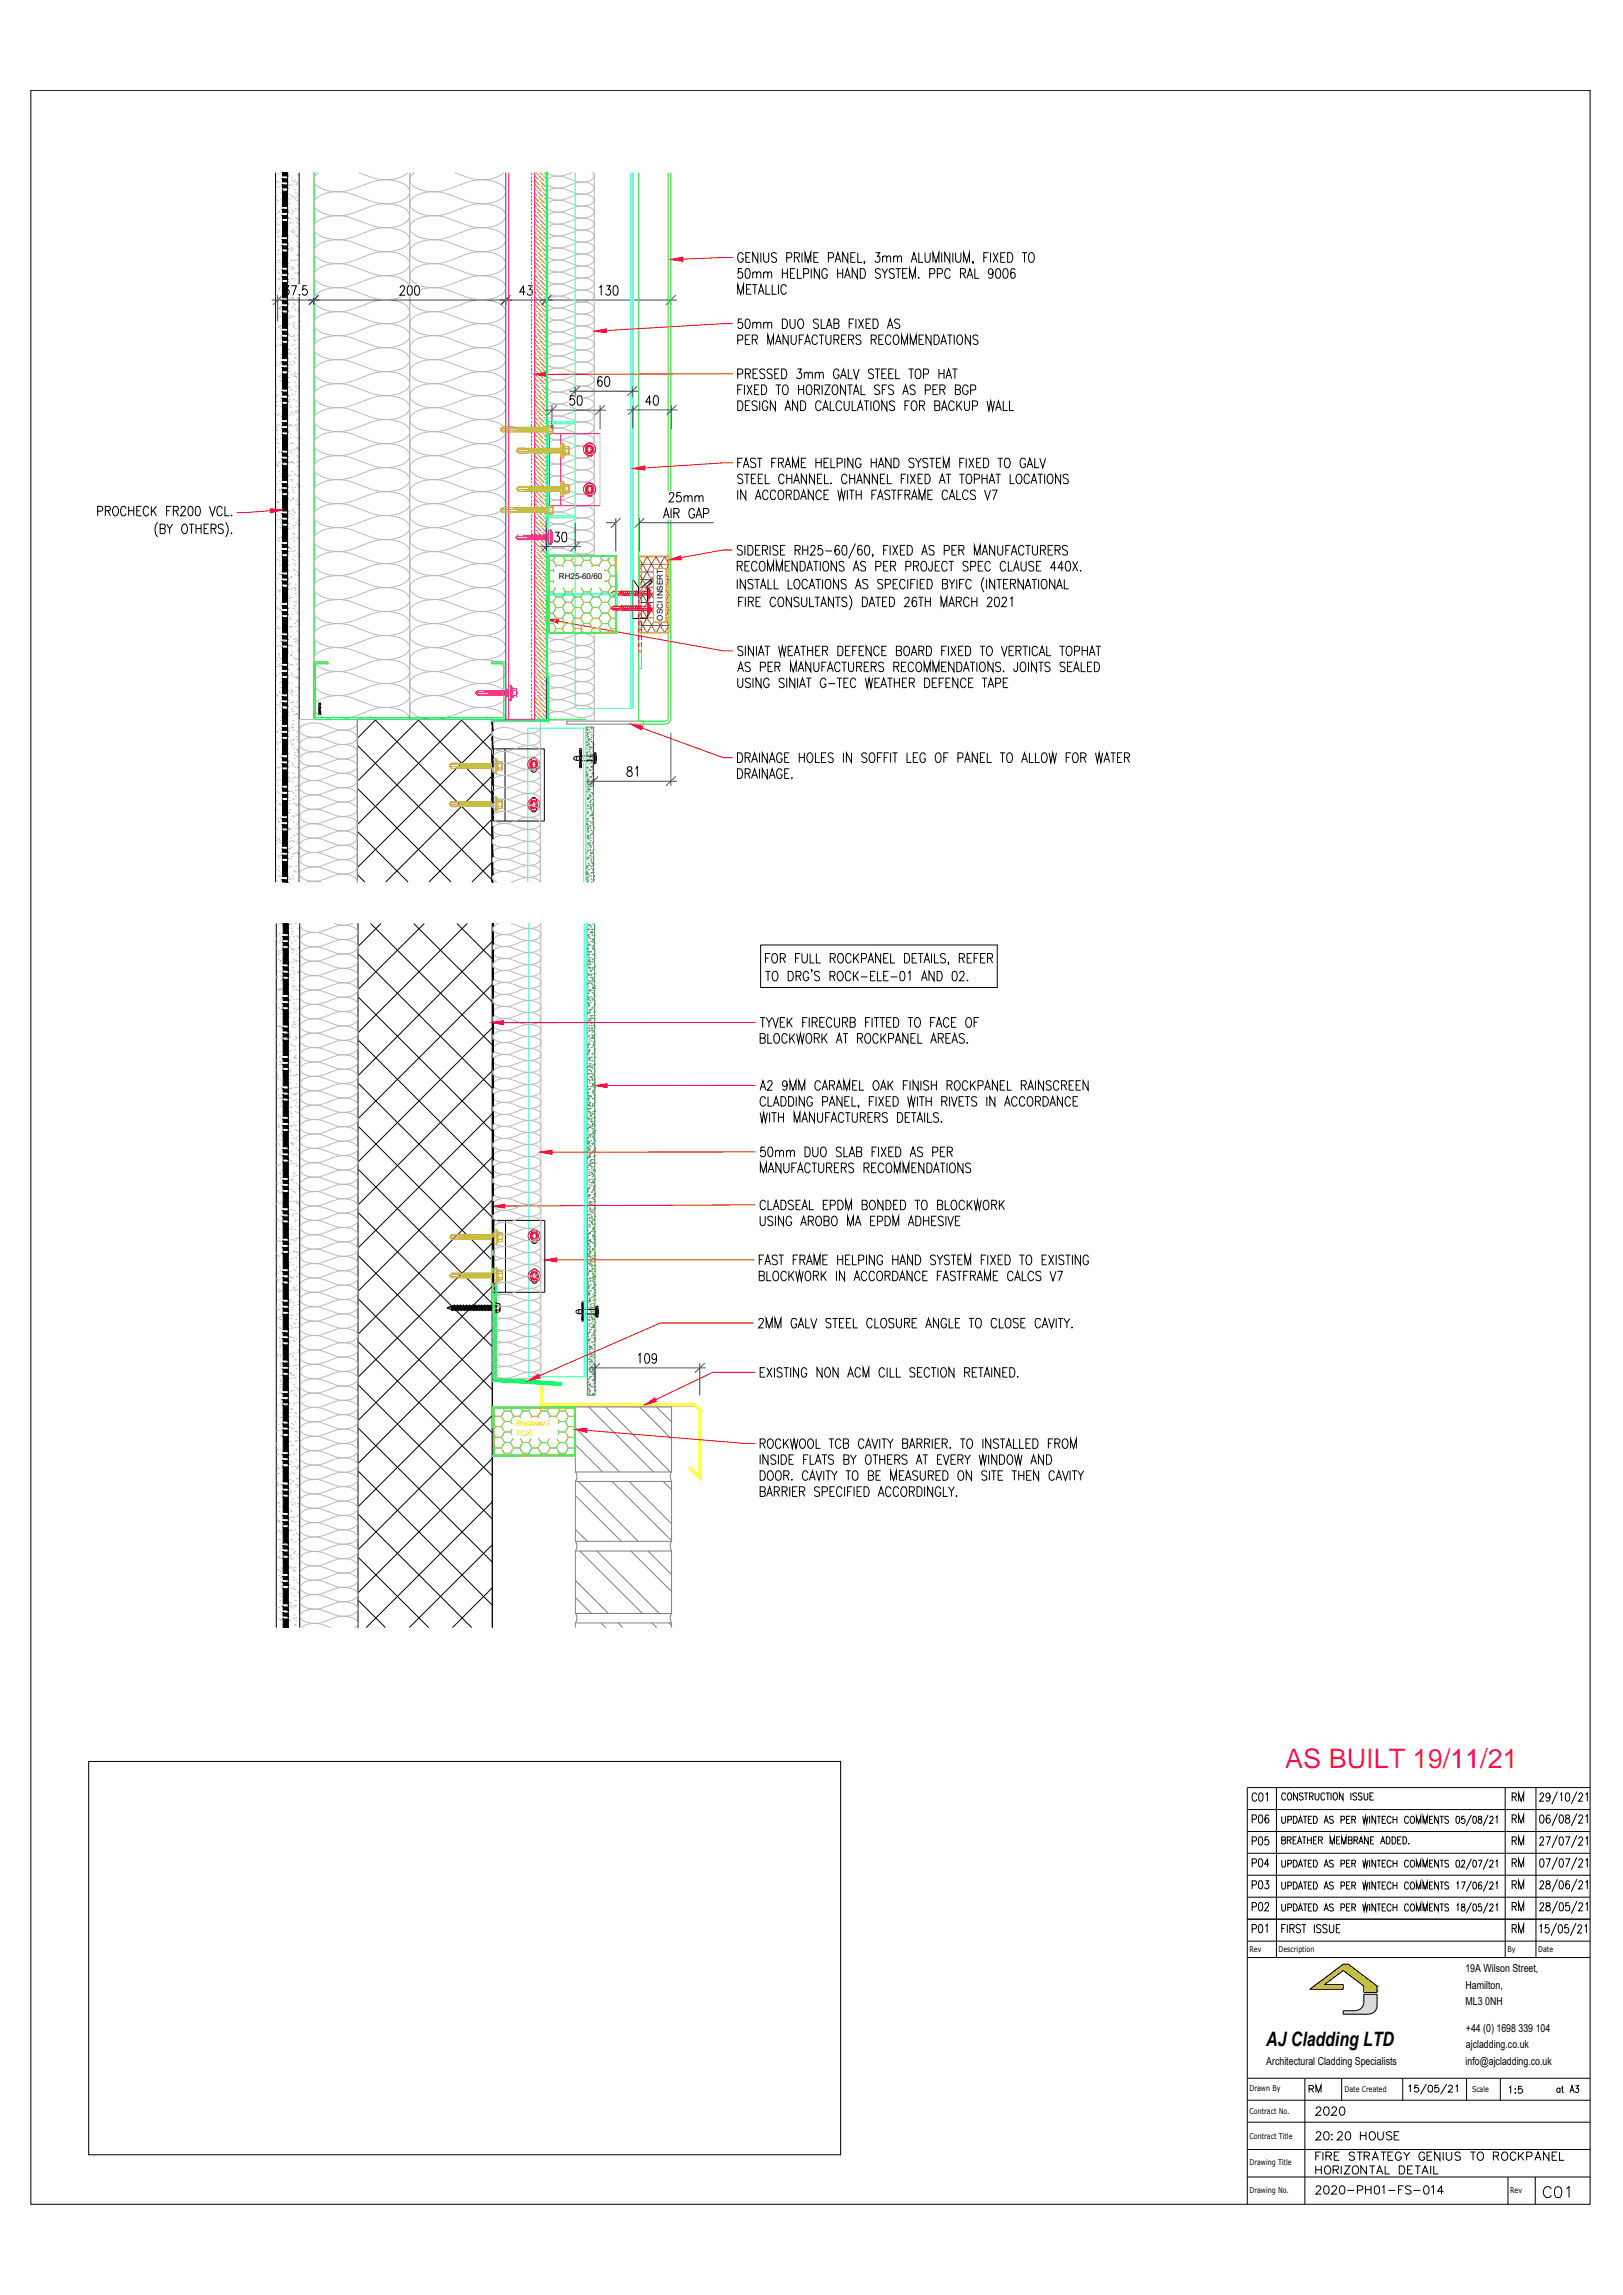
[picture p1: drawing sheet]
<svg xmlns="http://www.w3.org/2000/svg" width="297mm" height="420mm" viewBox="0 0 297 420" stroke-linecap="round" stroke-linejoin="round" font-family="sans-serif">
<defs><g id="words">
<text font-size="5.3" x="281.2" y="403.6">C01</text>
<text font-size="4.9" fill="#ff2755" x="235.2" y="323.8">AS BUILT 19/11/21</text>
<g font-size="4.9">
<text x="227.9" y="335.1">P06</text>
<text x="275.5" y="335.1">RM</text>
<text x="275.5" y="355.2">RM</text>
</g>
<g font-size="4.4">
<text x="227.9" y="330.9">C01</text>
<text x="275.5" y="330.9">RM</text>
<text x="227.9" y="339">P05</text>
<text x="275.5" y="339">RM</text>
<text x="227.9" y="347.1">P03</text>
<text x="227.9" y="342.9">P04</text>
<text x="275.5" y="347.1">RM</text>
<text x="275.5" y="342.9">RM</text>
<text x="227.9" y="351">P02</text>
<text x="275.5" y="351">RM</text>
<text x="239.5" y="388.4">2020</text>
<text x="239.5" y="402.9">2020-PH01-FS-014</text>
</g>
<text font-size="4" x="238.5" y="384.2">RM</text>
<text font-size="3.6" x="231.7" y="374.5">AJ Cladding LTD</text>
<g font-size="2">
<text x="268.2" y="361">19A Wilson Street,</text>
<text x="268.2" y="364.1">Hamilton,</text>
<text x="268.2" y="367.1">ML3</text>
<text x="268.3" y="371.9">+44 (0) 1698</text>
<text x="271.8" y="367.1">0NH</text>
<text x="277.9" y="371.9">339</text>
<text x="281.1" y="371.9">104</text>
<text x="231.7" y="378">Architectural Cladding Specialists</text>
<text x="268.3" y="375">ajcladding.co.uk</text>
<text x="268.2" y="378.1">info@ajcladding.co.uk</text>
</g>
<g font-size="1.5">
<text x="102.3" y="106.1">RH25-60/60</text>
<text x="121.3" y="113.6" transform="rotate(-90 121.3 113.6)">OSCI INSERT</text>
<text x="228.7" y="357.4">Rev</text>
<text x="234" y="357.4">Description</text>
<text x="275.9" y="357.4">By</text>
<text x="281.5" y="357.4">Date</text>
<text x="228.7" y="382.8">Drawn By</text>
<text x="246.1" y="383">Date Created</text>
<text x="269.4" y="383">Scale</text>
<text x="228.7" y="387">Contract No.</text>
<text x="228.7" y="391.6">Contract Title</text>
<text x="228.7" y="401.4">Drawing No.</text>
<text x="228.7" y="396.4">Drawing Title</text>
<text x="276.4" y="401.6">Rev</text>
</g>
<g font-size="1.5" fill="#ff0">
<text x="94.3" y="261.1">Rockwool</text>
<text x="94.4" y="262.9">TCB</text>
</g>
</g></defs>
<!-- layer: 16047_Roof Dance$0$Steel_Beam -->
<path d="M57.5 31.6v100.1h35.1v-100.1" fill="none" stroke="#0f0" stroke-width=".18"/>
<!-- layer: GS_INSULATION -->
<g fill="none" stroke="#bababa" stroke-width=".18">
<path d="M57.4 31.6v100.1h17.6M58.3 31.6a1.44 1.44 0 0 0-.9 1.4 1.44 1.44 0 0 0 1 1.3 7.7 7.7 0 0 0 6 .4 14.1 14.1 0 0 1 5.8-1.8 5.7 5.7 0 0 1 4.5 1.4 1.46 1.46 0 0 1-.9 2.3 7.8 7.8 0 0 1-5.8 .3 14.3 14.3 0 0 0-5.9-1.8 5.4 5.4 0 0 0-4.5 1.6 1.46 1.46 0 0 0 .8 2 7.7 7.7 0 0 0 6 .4 14.1 14.1 0 0 1 5.8-1.8 5.7 5.7 0 0 1 4.5 1.4 1.46 1.46 0 0 1-.9 2.3 7.8 7.8 0 0 1-5.8 .3l-4.3-1.6a7.1 7.1 0 0 0-5.8 1 1.4 1.4 0 0 0 .5 2.3 7.5 7.5 0 0 0 6 .5 13.6 13.6 0 0 1 5.8-1.8 6.2 6.2 0 0 1 4.5 1.4 1.51 1.51 0 0 1-.9 2.3 7.6 7.6 0 0 1-5.8 .2 14.3 14.3 0 0 0-5.9-1.7 6.3 6.3 0 0 0-4.2 1.2 1.4 1.4 0 0 0 .5 2.3 7.7 7.7 0 0 0 6 .4 14.1 14.1 0 0 1 5.8-1.7 5.7 5.7 0 0 1 4.5 1.4 1.51 1.51 0 0 1-.9 2.3 8.1 8.1 0 0 1-5.8 .2 14.3 14.3 0 0 0-5.9-1.7 5.4 5.4 0 0 0-4.5 1.6 1.45 1.45 0 0 0 .8 1.9 7.7 7.7 0 0 0 6 .4 14.1 14.1 0 0 1 5.8-1.7 5.7 5.7 0 0 1 4.5 1.4 1.46 1.46 0 0 1-.9 2.2 7.8 7.8 0 0 1-5.8 .3 14.3 14.3 0 0 0-5.9-1.7 5.4 5.4 0 0 0-4.5 1.6 1.46 1.46 0 0 0 .8 1.9 7.7 7.7 0 0 0 6 .4 14.1 14.1 0 0 1 5.8-1.7 5.7 5.7 0 0 1 4.5 1.4 1.46 1.46 0 0 1-.9 2.2 7.8 7.8 0 0 1-5.8 .3l-4.3-1.5a7.1 7.1 0 0 0-5.8 .9 1.4 1.4 0 0 0 .5 2.4 7.5 7.5 0 0 0 6 .4 13.6 13.6 0 0 1 5.8-1.7 6.2 6.2 0 0 1 4.5 1.3 1.49 1.49 0 0 1-.9 2.3 7.6 7.6 0 0 1-5.8 .3 14.3 14.3 0 0 0-5.9-1.7 6.3 6.3 0 0 0-4.2 1.1 1.4 1.4 0 0 0 .5 2.4 7.7 7.7 0 0 0 6 .4 14.1 14.1 0 0 1 5.8-1.7 5.7 5.7 0 0 1 4.5 1.4 1.51 1.51 0 0 1-.9 2.2 8.1 8.1 0 0 1-5.8 .3 14.3 14.3 0 0 0-5.9-1.7 5.4 5.4 0 0 0-4.5 1.5 1.45 1.45 0 0 0 .8 2 7.7 7.7 0 0 0 6 .4 14.1 14.1 0 0 1 5.8-1.7 5.7 5.7 0 0 1 4.5 1.4 1.46 1.46 0 0 1-.9 2.2 7.8 7.8 0 0 1-5.8 .3 14.3 14.3 0 0 0-5.9-1.7 5.4 5.4 0 0 0-4.5 1.5 1.46 1.46 0 0 0 .8 2 7.7 7.7 0 0 0 6 .4 14.1 14.1 0 0 1 5.8-1.7 5.7 5.7 0 0 1 4.5 1.4 1.46 1.46 0 0 1-.9 2.2 7.8 7.8 0 0 1-5.8 .3l-4.3-1.6a7.1 7.1 0 0 0-5.8 1 1.4 1.4 0 0 0 .5 2.4 7.5 7.5 0 0 0 6 .4l4.2-1.6a7.3 7.3 0 0 1 5.8 .9 1.35 1.35 0 0 1 0 2.3 7.3 7.3 0 0 1-6.4 .6 13.8 13.8 0 0 0-5.9-1.8 5.8 5.8 0 0 0-4.5 1.6 1.45 1.45 0 0 0 .8 2 7.7 7.7 0 0 0 6 .4 14.1 14.1 0 0 1 5.8-1.8 5.7 5.7 0 0 1 4.5 1.4 1.51 1.51 0 0 1-.9 2.3 8.1 8.1 0 0 1-5.8 .3 14.3 14.3 0 0 0-5.9-1.8 5.4 5.4 0 0 0-4.5 1.6 1.45 1.45 0 0 0 .8 2 7.7 7.7 0 0 0 6 .4 14.1 14.1 0 0 1 5.8-1.8 5.7 5.7 0 0 1 4.5 1.4 1.46 1.46 0 0 1-.9 2.3 7.8 7.8 0 0 1-5.8 .3 14.3 14.3 0 0 0-5.9-1.8 5.4 5.4 0 0 0-4.5 1.6 1.46 1.46 0 0 0 .8 2 7.7 7.7 0 0 0 6 .4 14.1 14.1 0 0 1 5.8-1.8 5.7 5.7 0 0 1 4.5 1.4 1.46 1.46 0 0 1-.9 2.3 7.8 7.8 0 0 1-5.8 .3l-4.3-1.6a7.1 7.1 0 0 0-5.8 1 1.43 1.43 0 0 0 .5 2.4 7.7 7.7 0 0 0 6 .4 16.1 16.1 0 0 1 5.8-1.8 6.2 6.2 0 0 1 4.5 1.4 1.49 1.49 0 0 1-.9 2.3 7.8 7.8 0 0 1-5.8 .3 13.8 13.8 0 0 0-5.9-1.8 5.8 5.8 0 0 0-4.5 1.6 1.45 1.45 0 0 0 .8 1.9 7.7 7.7 0 0 0 6 .4 14.1 14.1 0 0 1 5.8-1.7 5.7 5.7 0 0 1 4.5 1.4 1.51 1.51 0 0 1-.9 2.3 8.1 8.1 0 0 1-5.8 .2 14.3 14.3 0 0 0-5.9-1.7 5.4 5.4 0 0 0-4.5 1.6 1.45 1.45 0 0 0 .8 1.9 7.7 7.7 0 0 0 6 .4 14.1 14.1 0 0 1 5.8-1.7 5.7 5.7 0 0 1 4.5 1.4 1.46 1.46 0 0 1-.9 2.2 7.8 7.8 0 0 1-5.8 .3 14.3 14.3 0 0 0-5.9-1.7 5.4 5.4 0 0 0-4.5 1.6 1.46 1.46 0 0 0 .8 2 7.7 7.7 0 0 0 6 .3 14.1 14.1 0 0 1 5.8-1.7 5.7 5.7 0 0 1 4.5 1.4 1.46 1.46 0 0 1-.9 2.2 7.8 7.8 0 0 1-5.8 .3l-4.3-1.5a7.1 7.1 0 0 0-5.8 .9 1.43 1.43 0 0 0 .5 2.5 7.7 7.7 0 0 0 6 .3 16.1 16.1 0 0 1 5.8-1.7 6.2 6.2 0 0 1 4.5 1.4 1.49 1.49 0 0 1-.9 2.2 7.8 7.8 0 0 1-5.8 .3 13.8 13.8 0 0 0-5.9-1.7 5.8 5.8 0 0 0-4.5 1.5 1.45 1.45 0 0 0 .8 2 7.7 7.7 0 0 0 6 .4 14.1 14.1 0 0 1 5.8-1.7 5.7 5.7 0 0 1 4.5 1.4 1.51 1.51 0 0 1-.9 2.2 8.1 8.1 0 0 1-5.8 .3 14.3 14.3 0 0 0-5.9-1.7 5.4 5.4 0 0 0-4.5 1.5 1.45 1.45 0 0 0 .8 2 7.7 7.7 0 0 0 6 .4 14.1 14.1 0 0 1 5.8-1.7 5.7 5.7 0 0 1 4.5 1.4 1.46 1.46 0 0 1-.9 2.2 7.8 7.8 0 0 1-5.8 .3 14.3 14.3 0 0 0-5.9-1.7 5.4 5.4 0 0 0-4.5 1.5 1.46 1.46 0 0 0 .8 2 7.7 7.7 0 0 0 6 .4 14.1 14.1 0 0 1 5.8-1.7 5.7 5.7 0 0 1 4.5 1.4 1.46 1.46 0 0 1-.9 2.2 7.8 7.8 0 0 1-5.8 .3l-4.3-1.6a7.1 7.1 0 0 0-5.8 1 1.43 1.43 0 0 0 .5 2.4 7.7 7.7 0 0 0 6 .4 16.1 16.1 0 0 1 5.8-1.8 6.2 6.2 0 0 1 4.5 1.4l.3 .8M65.6 31.6a11.2 11.2 0 0 0 5.4 1.3 5.2 5.2 0 0 0 3.6-1.3M75.9 31.6a1.44 1.44 0 0 0-.9 1.4 1.44 1.44 0 0 0 1 1.3 7.7 7.7 0 0 0 6 .4 14.1 14.1 0 0 1 5.8-1.8 5.7 5.7 0 0 1 4.5 1.4 1.46 1.46 0 0 1-.9 2.3 7.8 7.8 0 0 1-5.9 .3 14.3 14.3 0 0 0-5.8-1.8 5.4 5.4 0 0 0-4.5 1.6 1.46 1.46 0 0 0 .8 2 7.7 7.7 0 0 0 6 .4 14.1 14.1 0 0 1 5.8-1.8 5.7 5.7 0 0 1 4.5 1.4 1.46 1.46 0 0 1-.9 2.3 7.8 7.8 0 0 1-5.9 .3l-4.2-1.6a7.1 7.1 0 0 0-5.8 1 1.4 1.4 0 0 0 .5 2.3 7.5 7.5 0 0 0 6 .5 13.6 13.6 0 0 1 5.8-1.8 6.2 6.2 0 0 1 4.5 1.4 1.51 1.51 0 0 1-.9 2.3 7.6 7.6 0 0 1-5.9 .2 14.3 14.3 0 0 0-5.8-1.7 6.3 6.3 0 0 0-4.2 1.2 1.4 1.4 0 0 0 .5 2.3 7.7 7.7 0 0 0 6 .4 14.1 14.1 0 0 1 5.8-1.7 5.7 5.7 0 0 1 4.5 1.4 1.51 1.51 0 0 1-.9 2.3 8.1 8.1 0 0 1-5.9 .2 14.3 14.3 0 0 0-5.8-1.7 5.4 5.4 0 0 0-4.5 1.6 1.45 1.45 0 0 0 .8 1.9 7.7 7.7 0 0 0 6 .4 14.1 14.1 0 0 1 5.8-1.7 5.7 5.7 0 0 1 4.5 1.4 1.46 1.46 0 0 1-.9 2.2 7.8 7.8 0 0 1-5.9 .3 14.3 14.3 0 0 0-5.8-1.7 5.4 5.4 0 0 0-4.5 1.6 1.46 1.46 0 0 0 .8 1.9 7.7 7.7 0 0 0 6 .4 14.1 14.1 0 0 1 5.8-1.7 5.7 5.7 0 0 1 4.5 1.4 1.46 1.46 0 0 1-.9 2.2 7.8 7.8 0 0 1-5.9 .3l-4.2-1.5a7.1 7.1 0 0 0-5.8 .9 1.4 1.4 0 0 0 .5 2.4 7.5 7.5 0 0 0 6 .4 13.6 13.6 0 0 1 5.8-1.7 6.2 6.2 0 0 1 4.5 1.3 1.49 1.49 0 0 1-.9 2.3 7.6 7.6 0 0 1-5.9 .3 14.3 14.3 0 0 0-5.8-1.7 6.3 6.3 0 0 0-4.2 1.1 1.4 1.4 0 0 0 .5 2.4 7.7 7.7 0 0 0 6 .4 14.1 14.1 0 0 1 5.8-1.7 5.7 5.7 0 0 1 4.5 1.4 1.51 1.51 0 0 1-.9 2.2 8.1 8.1 0 0 1-5.9 .3 14.3 14.3 0 0 0-5.8-1.7 5.4 5.4 0 0 0-4.5 1.5 1.45 1.45 0 0 0 .8 2 7.7 7.7 0 0 0 6 .4 14.1 14.1 0 0 1 5.8-1.7 5.7 5.7 0 0 1 4.5 1.4 1.46 1.46 0 0 1-.9 2.2 7.8 7.8 0 0 1-5.9 .3 14.3 14.3 0 0 0-5.8-1.7 5.4 5.4 0 0 0-4.5 1.5 1.46 1.46 0 0 0 .8 2 7.7 7.7 0 0 0 6 .4 14.1 14.1 0 0 1 5.8-1.7 5.7 5.7 0 0 1 4.5 1.4 1.46 1.46 0 0 1-.9 2.2 7.8 7.8 0 0 1-5.9 .3l-4.2-1.6a7.1 7.1 0 0 0-5.8 1 1.4 1.4 0 0 0 .5 2.4 7.5 7.5 0 0 0 6 .4l4.2-1.6a7.3 7.3 0 0 1 5.7 .9 1.35 1.35 0 0 1 0 2.3 7.3 7.3 0 0 1-6.4 .6 13.8 13.8 0 0 0-5.8-1.8 5.8 5.8 0 0 0-4.5 1.6 1.45 1.45 0 0 0 .8 2 7.7 7.7 0 0 0 6 .4 14.1 14.1 0 0 1 5.8-1.8 5.7 5.7 0 0 1 4.5 1.4 1.51 1.51 0 0 1-.9 2.3 8.1 8.1 0 0 1-5.9 .3 14.3 14.3 0 0 0-5.8-1.8 5.4 5.4 0 0 0-4.5 1.6 1.45 1.45 0 0 0 .8 2 7.7 7.7 0 0 0 6 .4 14.1 14.1 0 0 1 5.8-1.8 5.7 5.7 0 0 1 4.5 1.4 1.46 1.46 0 0 1-.9 2.3 7.8 7.8 0 0 1-5.9 .3 14.3 14.3 0 0 0-5.8-1.8 5.4 5.4 0 0 0-4.5 1.6 1.46 1.46 0 0 0 .8 2 7.7 7.7 0 0 0 6 .4 14.1 14.1 0 0 1 5.8-1.8 5.7 5.7 0 0 1 4.5 1.4 1.46 1.46 0 0 1-.9 2.3 7.8 7.8 0 0 1-5.9 .3l-4.2-1.6a7.1 7.1 0 0 0-5.8 1 1.43 1.43 0 0 0 .5 2.4 7.7 7.7 0 0 0 6 .4 16.1 16.1 0 0 1 5.8-1.8 6.2 6.2 0 0 1 4.5 1.4 1.49 1.49 0 0 1-.9 2.3 7.8 7.8 0 0 1-5.9 .3 13.8 13.8 0 0 0-5.8-1.8 5.8 5.8 0 0 0-4.5 1.6 1.45 1.45 0 0 0 .8 1.9 7.7 7.7 0 0 0 6 .4 14.1 14.1 0 0 1 5.8-1.7 5.7 5.7 0 0 1 4.5 1.4 1.51 1.51 0 0 1-.9 2.3 8.1 8.1 0 0 1-5.9 .2 14.3 14.3 0 0 0-5.8-1.7 5.4 5.4 0 0 0-4.5 1.6 1.45 1.45 0 0 0 .8 1.9 7.7 7.7 0 0 0 6 .4 14.1 14.1 0 0 1 5.8-1.7 5.7 5.7 0 0 1 4.5 1.4 1.46 1.46 0 0 1-.9 2.2 7.8 7.8 0 0 1-5.9 .3 14.3 14.3 0 0 0-5.8-1.7 5.4 5.4 0 0 0-4.5 1.6 1.46 1.46 0 0 0 .8 2 7.7 7.7 0 0 0 6 .3 14.1 14.1 0 0 1 5.8-1.7 5.7 5.7 0 0 1 4.5 1.4 1.46 1.46 0 0 1-.9 2.2 7.8 7.8 0 0 1-5.9 .3l-4.2-1.5a7.1 7.1 0 0 0-5.8 .9 1.43 1.43 0 0 0 .5 2.5 7.7 7.7 0 0 0 6 .3 16.1 16.1 0 0 1 5.8-1.7 6.2 6.2 0 0 1 4.5 1.4 1.49 1.49 0 0 1-.9 2.2 7.8 7.8 0 0 1-5.9 .3 13.8 13.8 0 0 0-5.8-1.7 5.8 5.8 0 0 0-4.5 1.5 1.45 1.45 0 0 0 .8 2 7.7 7.7 0 0 0 6 .4 14.1 14.1 0 0 1 5.8-1.7 5.7 5.7 0 0 1 4.5 1.4 1.51 1.51 0 0 1-.9 2.2 8.1 8.1 0 0 1-5.9 .3 14.3 14.3 0 0 0-5.8-1.7 5.4 5.4 0 0 0-4.5 1.5 1.45 1.45 0 0 0 .8 2 7.7 7.7 0 0 0 6 .4 14.1 14.1 0 0 1 5.8-1.7 5.7 5.7 0 0 1 4.5 1.4 1.46 1.46 0 0 1-.9 2.2 7.8 7.8 0 0 1-5.9 .3 14.3 14.3 0 0 0-5.8-1.7 5.4 5.4 0 0 0-4.5 1.5 1.46 1.46 0 0 0 .8 2 7.7 7.7 0 0 0 6 .4 14.1 14.1 0 0 1 5.8-1.7 5.7 5.7 0 0 1 4.5 1.4 1.46 1.46 0 0 1-.9 2.2 7.8 7.8 0 0 1-5.9 .3l-4.2-1.6a7.1 7.1 0 0 0-5.8 1 1.43 1.43 0 0 0 .5 2.4 7.7 7.7 0 0 0 6 .4 16.1 16.1 0 0 1 5.8-1.8 6.2 6.2 0 0 1 4.5 1.4l.3 .8M83.2 31.6a11.2 11.2 0 0 0 5.4 1.3 5.2 5.2 0 0 0 3.6-1.3M92.6 31.6v100.1M100 31.6v69.9h8.8v-69.9M100.2 31.6a3.5 3.5 0 0 0 3.3 .4l1.2-.4M108.3 31.6l.3 .3a.86 .86 0 0 1-.6 1.2l-.8 .2h-.8a8.1 8.1 0 0 1-2.9-.8 3.4 3.4 0 0 0-3.4 .5 .69 .69 0 0 0 .5 1.1 3.7 3.7 0 0 0 2.9 .1 8.1 8.1 0 0 1 2.9-.9 2.25 2.25 0 0 1 2.3 1 1.06 1.06 0 0 1-1.1 1.1l-.8 .1h-.8l-2.9-.9a2.98 2.98 0 0 0-3.1 .7 .96 .96 0 0 0 .9 1.1l.7 .2h1.2l2.5-.8a3.2 3.2 0 0 1 3.3 .5 .96 .96 0 0 1-1 1.3l-1.6 .1-2.9-1a2.88 2.88 0 0 0-3.1 .8 .96 .96 0 0 0 .9 1.1l.7 .2h1.2l2.5-.8a3.2 3.2 0 0 1 3.3 .5 .83 .83 0 0 1-.6 1.2l-1.6 .2a8.1 8.1 0 0 1-2.9-.8 3.5 3.5 0 0 0-3.4 .4 .82 .82 0 0 0 0 .9 .82 .82 0 0 0 .8 .4l.7 .2h1.2l2.5-.8a3.2 3.2 0 0 1 3.3 .5 .83 .83 0 0 1-.6 1.2l-.8 .2h-.8a6.4 6.4 0 0 1-2.9-.8 3.5 3.5 0 0 0-3.4 .4 .82 .82 0 0 0 0 .9 .82 .82 0 0 0 .8 .4l1.1 .2 1.1-.1 2.2-.7a3.2 3.2 0 0 1 3.3 .5 .83 .83 0 0 1-.6 1.2l-.8 .2h-.8a6.4 6.4 0 0 1-2.9-.8 3 3 0 0 0-3.5 .6 .96 .96 0 0 0 .9 1.1l1.1 .2 1.1-.1 2.2-.7a3.2 3.2 0 0 1 3.3 .5 .83 .83 0 0 1-.6 1.2l-.8 .2h-.8a6 6 0 0 1-2.9-.9 3.2 3.2 0 0 0-3.5 .7 1.08 1.08 0 0 0 1.2 1.2l1.2 .1 1.1-.2a8.1 8.1 0 0 1 2.9-.9l1.6 .3a.85 .85 0 0 1 .7 .8 .85 .85 0 0 1-.7 .9l-.8 .2h-.8a8.1 8.1 0 0 1-2.9-.9 3.4 3.4 0 0 0-3.4 .5 .82 .82 0 0 0 0 .9 .82 .82 0 0 0 .8 .4l1.1 .2h.8l2.5-.9a3.1 3.1 0 0 1 3.3 .6 .86 .86 0 0 1-.6 1.2l-.8 .2h-.8a8.1 8.1 0 0 1-2.9-.9 3.4 3.4 0 0 0-3.4 .5 .69 .69 0 0 0 .5 1.1 3.7 3.7 0 0 0 2.9 .2 8.1 8.1 0 0 1 2.9-.9 2.25 2.25 0 0 1 2.3 1 1.64 1.64 0 0 1-1.9 1.2l-1.5-.2-2.2-.8a2.98 2.98 0 0 0-3.1 .8 1.12 1.12 0 0 0 1.2 1.2l1.2 .1 1.1-.2a6 6 0 0 1 2.9-.9 2.25 2.25 0 0 1 2.3 1 1.06 1.06 0 0 1-1.1 1l-1.6 .2-2.9-1a3.1 3.1 0 0 0-3.1 .8 .96 .96 0 0 0 .9 1.1l.7 .2h1.2l2.5-.9a3.2 3.2 0 0 1 3.3 .6 .83 .83 0 0 1-.6 1.1l-1.6 .3a8.1 8.1 0 0 1-2.9-.9 3.5 3.5 0 0 0-3.4 .5 .82 .82 0 0 0 0 .9 .82 .82 0 0 0 .8 .4l.7 .2h1.2l2.5-.9a3.2 3.2 0 0 1 3.3 .6 .83 .83 0 0 1-.6 1.1l-.8 .2-.8 .1a6.4 6.4 0 0 1-2.9-.9 3.5 3.5 0 0 0-3.4 .5 .82 .82 0 0 0 0 .9 .82 .82 0 0 0 .8 .4l1.1 .2 1.1-.1 2.2-.8a3.2 3.2 0 0 1 3.3 .6 .83 .83 0 0 1-.6 1.1l-.8 .2-.8 .1a6.4 6.4 0 0 1-2.9-.9 3 3 0 0 0-3.5 .7 .96 .96 0 0 0 .9 1.1l1.1 .2 1.1-.1 2.2-.8a3.2 3.2 0 0 1 3.3 .6 .83 .83 0 0 1-.6 1.1l-.8 .2-.8 .1a6 6 0 0 1-2.9-.9 3.2 3.2 0 0 0-3.5 .7 1.08 1.08 0 0 0 1.2 1.2l1.2 .1 1.1-.2a8.1 8.1 0 0 1 2.9-.9l1.6 .2a.85 .85 0 0 1 .7 .9 .85 .85 0 0 1-.7 .8l-.8 .2-.8 .1a8.1 8.1 0 0 1-2.9-.9 3.4 3.4 0 0 0-3.4 .5 .82 .82 0 0 0 0 .9 .82 .82 0 0 0 .8 .4l1.1 .2 .8-.1 2.5-.8a3.1 3.1 0 0 1 3.3 .6 .86 .86 0 0 1-.6 1.1l-.8 .2-.8 .1a8.1 8.1 0 0 1-2.9-.9 3.4 3.4 0 0 0-3.4 .5 .69 .69 0 0 0 .5 1.1 3.7 3.7 0 0 0 2.9 .2 8.1 8.1 0 0 1 2.9-.9 2.25 2.25 0 0 1 2.3 1 1.64 1.64 0 0 1-1.9 1.2l-1.5-.2-2.2-.8a2.98 2.98 0 0 0-3.1 .8 1.12 1.12 0 0 0 1.2 1.2l1.2 .1 1.1-.2a6 6 0 0 1 2.9-.9 2.25 2.25 0 0 1 2.3 1 1.06 1.06 0 0 1-1.1 1l-.8 .2-.8-.1-2.9-.9a3.1 3.1 0 0 0-3.1 .8 .96 .96 0 0 0 .9 1l.7 .2h1.2l2.5-.8a3.2 3.2 0 0 1 3.3 .5 .83 .83 0 0 1-.6 1.2l-1.6 .3a8.1 8.1 0 0 1-2.9-.9 3.5 3.5 0 0 0-3.4 .5 .82 .82 0 0 0 0 .8 .82 .82 0 0 0 .8 .4l.7 .2h1.2l2.5-.8a3.2 3.2 0 0 1 3.3 .5 .83 .83 0 0 1-.6 1.2l-.8 .2h-.8a6.4 6.4 0 0 1-2.9-.8 3.5 3.5 0 0 0-3.4 .5 .82 .82 0 0 0 0 .8 .82 .82 0 0 0 .8 .4l1.1 .2h1.1l2.2-.8a3.2 3.2 0 0 1 3.3 .5 .83 .83 0 0 1-.6 1.2l-.8 .2h-.8a6.4 6.4 0 0 1-2.9-.8 3 3 0 0 0-3.5 .7 .96 .96 0 0 0 .9 1l1.1 .2h1.1l2.2-.8a3.2 3.2 0 0 1 3.3 .5 .83 .83 0 0 1-.6 1.2l-.8 .2h-.8a6 6 0 0 1-2.9-.8 3.2 3.2 0 0 0-3.5 .6 1.08 1.08 0 0 0 1.2 1.2l1.2 .1 1.1-.2a8.1 8.1 0 0 1 2.9-.9l1.6 .3a.85 .85 0 0 1 .7 .8 .85 .85 0 0 1-.7 .9l-.8 .2h-.8a6 6 0 0 1-2.9-.8 3.4 3.4 0 0 0-3.4 .5 .82 .82 0 0 0 0 .8 .82 .82 0 0 0 .8 .4l1.1 .2h.8l2.5-.8a3.1 3.1 0 0 1 3.3 .6 .86 .86 0 0 1-.6 1.1l-.8 .2h-.8a8.1 8.1 0 0 1-2.9-.8 3.4 3.4 0 0 0-3.4 .5 .69 .69 0 0 0 .5 1.1 3.7 3.7 0 0 0 2.9 .1 8.1 8.1 0 0 1 2.9-.9 2.25 2.25 0 0 1 2.3 1 1.64 1.64 0 0 1-1.9 1.3l-1.5-.3-2.2-.7a2.98 2.98 0 0 0-3.1 .7 1.12 1.12 0 0 0 1.2 1.2l1.2 .2 1.1-.3a6 6 0 0 1 2.9-.8 2.25 2.25 0 0 1 2.3 .9 1.06 1.06 0 0 1-1.1 1.1l-.8 .2-.8-.1-2.9-1a3.1 3.1 0 0 0-3.1 .8 .96 .96 0 0 0 .9 1.1l.7 .2h1.2l2.5-.8a3.2 3.2 0 0 1 3.3 .5 .83 .83 0 0 1-.6 1.2l-1.6 .3a8.1 8.1 0 0 1-2.9-.9 3.5 3.5 0 0 0-3.4 .4 .82 .82 0 0 0 0 .9 .82 .82 0 0 0 .8 .4l.7 .2h1.2l2.5-.8a3.2 3.2 0 0 1 3.3 .5 .83 .83 0 0 1-.6 1.2l-.8 .2h-.8a6.4 6.4 0 0 1-2.9-.8 3.5 3.5 0 0 0-3.4 .4 .82 .82 0 0 0 0 .9 .82 .82 0 0 0 .8 .4l1.1 .2 1.1-.1 2.2-.7a3.2 3.2 0 0 1 3.3 .5 .83 .83 0 0 1-.6 1.2l-.8 .2h-.8a6.4 6.4 0 0 1-2.9-.8 3 3 0 0 0-3.5 .6 .96 .96 0 0 0 .9 1.1l1.1 .2 1.1-.1 2.2-.7a3.2 3.2 0 0 1 3.3 .5 .83 .83 0 0 1-.6 1.2l-.8 .2h-.8a6 6 0 0 1-2.9-.9 3.2 3.2 0 0 0-3.5 .7 1.08 1.08 0 0 0 1.2 1.2l1.2 .1 1.1-.2a8.1 8.1 0 0 1 2.9-.9l1.6 .3a.85 .85 0 0 1 .7 .8 .85 .85 0 0 1-.7 .9l-.8 .2h-.8a6 6 0 0 1-2.9-.9 3.4 3.4 0 0 0-3.4 .5l-.1 .4M100 116a1.83 1.83 0 0 0 2 1.1l1.5-.2a8.1 8.1 0 0 1 2.9-.9l1.6 .3a.83 .83 0 0 1 .7 .8 .83 .83 0 0 1-.7 .8l-.8 .2-.8 .1a6 6 0 0 1-2.9-.9 3.2 3.2 0 0 0-3.5 .7 1.08 1.08 0 0 0 1.2 1.2l1.2 .1 1.1-.2a8.1 8.1 0 0 1 2.9-.9l1.6 .2a.85 .85 0 0 1 .7 .9 .85 .85 0 0 1-.7 .8l-.8 .2-.8 .1a6 6 0 0 1-2.9-.9 3.4 3.4 0 0 0-3.4 .5 .82 .82 0 0 0 0 .9 .82 .82 0 0 0 .8 .4l1.1 .2 1.5-.2a8.1 8.1 0 0 1 2.9-.9 2.17 2.17 0 0 1 2.3 1 1.67 1.67 0 0 1-1.9 1.2h-.4a8.1 8.1 0 0 1-2.9-.9 3.4 3.4 0 0 0-3.4 .5 .69 .69 0 0 0 .5 1.1 3.7 3.7 0 0 0 2.9 .2 8.1 8.1 0 0 1 2.9-.9 2.25 2.25 0 0 1 2.3 1 1.64 1.64 0 0 1-1.9 1.2h-.4a8.1 8.1 0 0 1-2.9-.9 3.5 3.5 0 0 0-3.4 .5 .71 .71 0 0 0 .5 1.1 3.7 3.7 0 0 0 2.9 .2 6 6 0 0 1 2.9-.9 2.25 2.25 0 0 1 2.3 1 1.06 1.06 0 0 1-1.1 1l-1.2 .2a8.1 8.1 0 0 1-2.9-.9 3.5 3.5 0 0 0-3.4 .5 .82 .82 0 0 0 0 .8 .82 .82 0 0 0 .8 .4l1.1 .3 1.5-.3a6.4 6.4 0 0 1 2.9-.8 2.25 2.25 0 0 1 2.3 1 1.06 1.06 0 0 1-1.1 1l-1.2 .2a8.1 8.1 0 0 1-2.9-.9 3.5 3.5 0 0 0-3.4 .5 .82 .82 0 0 0 0 .8 .82 .82 0 0 0 .8 .4l.7 .2h1.2l.7-.2a6.4 6.4 0 0 1 2.9-.8 2.25 2.25 0 0 1 2.3 1 1.06 1.06 0 0 1-1.1 1l-1.2 .1a6.4 6.4 0 0 1-2.9-.8 3.5 3.5 0 0 0-3.4 .5l-.1 .3M100 116h8.8v15.9h-8.8zM65.4 132.4a2.17 2.17 0 0 1-2.4 1.3l-1-.1-.8-.2a8.3 8.3 0 0 0-3.5-1 2.69 2.69 0 0 0-2.9 1.1 1.6 1.6 0 0 0 1.9 1.4l1 .1a8.3 8.3 0 0 0 3.5-1.1 4 4 0 0 1 4 .6 .88 .88 0 0 1-.5 1.4 4.7 4.7 0 0 1-3.5 .1 8.3 8.3 0 0 0-3.5-1l-1 .1a1.82 1.82 0 0 0-1.9 1.3 2.69 2.69 0 0 0 2.9 1.2 8.3 8.3 0 0 0 3.5-1 4 4 0 0 1 4 .5 .88 .88 0 0 1-.5 1.4 4.7 4.7 0 0 1-3.5 .2 8.3 8.3 0 0 0-3.5-1.1 2.88 2.88 0 0 0-2.9 1.2 1.98 1.98 0 0 0 2.4 1.4l1.4-.1 3-1a4.2 4.2 0 0 1 3.6 .7 .88 .88 0 0 1-.5 1.3 4.7 4.7 0 0 1-3.5 .2 8.9 8.9 0 0 0-3.5-1 2.69 2.69 0 0 0-2.9 1.2 1.44 1.44 0 0 0 1.4 1.2l1 .2 1.4-.1 3-1.1a4 4 0 0 1 3.6 .7 .9 .9 0 0 1-.5 1.4 4.7 4.7 0 0 1-3.5 .2 8.3 8.3 0 0 0-3.5-1.1 2.69 2.69 0 0 0-2.9 1.2 1.6 1.6 0 0 0 1.9 1.3l1 .1a8.3 8.3 0 0 0 3.5-1 4 4 0 0 1 4 .6 .88 .88 0 0 1-.5 1.3 4.7 4.7 0 0 1-3.5 .2 8.3 8.3 0 0 0-3.5-1.1l-1 .1a1.82 1.82 0 0 0-1.9 1.4 2.69 2.69 0 0 0 2.9 1.2 8.3 8.3 0 0 0 3.5-1.1 4 4 0 0 1 4 .6 .88 .88 0 0 1-.5 1.3 4.7 4.7 0 0 1-3.5 .2 8.3 8.3 0 0 0-3.5-1 2.88 2.88 0 0 0-2.9 1.1 1.98 1.98 0 0 0 2.4 1.5l1.4-.1 3-1.1a4.2 4.2 0 0 1 3.6 .7 .88 .88 0 0 1-.5 1.4 4.2 4.2 0 0 1-3.5 .1 8.9 8.9 0 0 0-3.5-1 2.69 2.69 0 0 0-2.9 1.2 1.44 1.44 0 0 0 1.4 1.3l1 .1 1.4-.1 3-1a4 4 0 0 1 3.6 .7 .9 .9 0 0 1-.5 1.3 4.7 4.7 0 0 1-3.5 .2 8.3 8.3 0 0 0-3.5-1.1 2.69 2.69 0 0 0-2.9 1.2 1.6 1.6 0 0 0 1.9 1.4l1 .1a8.3 8.3 0 0 0 3.5-1.1 4 4 0 0 1 4 .6 .88 .88 0 0 1-.5 1.4 4.7 4.7 0 0 1-3.5 .1 8.3 8.3 0 0 0-3.5-1l-1 .1a1.82 1.82 0 0 0-1.9 1.3 2.69 2.69 0 0 0 2.9 1.2 8.3 8.3 0 0 0 3.5-1.1 4 4 0 0 1 4 .6 .88 .88 0 0 1-.5 1.4 4.7 4.7 0 0 1-3.5 .2 8.3 8.3 0 0 0-3.5-1.1 2.88 2.88 0 0 0-2.9 1.2 1.98 1.98 0 0 0 2.4 1.4l1.4-.1 3-1a4.2 4.2 0 0 1 3.6 .7l.1 .6"/>
<path d="M75 131.7v-100.1v100.1h17.6M98.9 133.2a1.83 1.83 0 0 1-2 1.1l-1.5-.2a8.1 8.1 0 0 0-2.9-.9l-1.6 .2a.85 .85 0 0 0-.8 .9 .85 .85 0 0 0 .8 .8l.7 .2 .9 .1a6 6 0 0 0 2.9-.9 3.2 3.2 0 0 1 3.5 .7 1.08 1.08 0 0 1-1.2 1.1l-1.2 .2-1.1-.2a8.1 8.1 0 0 0-2.9-.9 2.17 2.17 0 0 0-2.4 1 1.67 1.67 0 0 0 1.9 1.2l1.6-.2 2.1-.8a2.98 2.98 0 0 1 3.2 .8 1.12 1.12 0 0 1-1.2 1.1l-1.2 .2-1.1-.2a8.1 8.1 0 0 0-2.9-.9 2.25 2.25 0 0 0-2.4 .9 1.64 1.64 0 0 0 1.9 1.3l1.6-.2 2.1-.8a2.98 2.98 0 0 1 3.2 .8 1.12 1.12 0 0 1-1.2 1.1l-1.2 .2-1.1-.2a6 6 0 0 0-2.9-.9 2.25 2.25 0 0 0-2.4 .9 1.06 1.06 0 0 0 1.1 1.1l.8 .2 .9-.1 2.8-.9a2.98 2.98 0 0 1 3.2 .8 .96 .96 0 0 1-.9 1l-.7 .2h-1.2l-2.5-.8a3.2 3.2 0 0 0-3.4 .5 .83 .83 0 0 0 .7 1.2l1.6 .3a8.1 8.1 0 0 0 2.9-.9 3.5 3.5 0 0 1 3.3 .4 .82 .82 0 0 1 .1 .9 .82 .82 0 0 1-.8 .4l-.7 .2h-1.2l-2.5-.8a3.2 3.2 0 0 0-3.4 .5 .83 .83 0 0 0 .7 1.2l.7 .2h.9a6.4 6.4 0 0 0 2.9-.8 3.5 3.5 0 0 1 3.3 .5 .82 .82 0 0 1 .1 .8 .82 .82 0 0 1-.8 .4l-1.1 .2-1.2-.1-2.1-.7a3.2 3.2 0 0 0-3.4 .5 .83 .83 0 0 0 .7 1.2l.7 .2h.9a6.4 6.4 0 0 0 2.9-.8 3 3 0 0 1 3.5 .7 .96 .96 0 0 1-.9 1l-1.1 .2-1.2-.1-2.1-.7a3.2 3.2 0 0 0-3.4 .5 .83 .83 0 0 0 .7 1.2l.7 .2h.9a6.4 6.4 0 0 0 2.9-.8 3 3 0 0 1 3.5 .7 1.07 1.07 0 0 1-1.2 1.1l-1.2 .1-1.1-.2a8.1 8.1 0 0 0-2.9-.9l-1.6 .3a.85 .85 0 0 0-.8 .8 .85 .85 0 0 0 .8 .9l.7 .2h.9a6 6 0 0 0 2.9-.9 3.2 3.2 0 0 1 3.5 .7 1.08 1.08 0 0 1-1.2 1.2l-1.2 .1-1.1-.2a8.1 8.1 0 0 0-2.9-.9 2.17 2.17 0 0 0-2.4 1.1 1.67 1.67 0 0 0 1.9 1.1l1.6-.2 2.1-.7a2.98 2.98 0 0 1 3.2 .7 1.12 1.12 0 0 1-1.2 1.2l-1.2 .1-1.1-.2a8.1 8.1 0 0 0-2.9-.9 2.25 2.25 0 0 0-2.4 1 1.64 1.64 0 0 0 1.9 1.2l1.6-.2 2.1-.7a2.98 2.98 0 0 1 3.2 .7 1.12 1.12 0 0 1-1.2 1.2l-1.2 .1-1.1-.2a8.1 8.1 0 0 0-2.9-.9 2.25 2.25 0 0 0-2.4 1 1.06 1.06 0 0 0 1.1 1.1l.8 .1h.9l2.8-.9a2.98 2.98 0 0 1 3.2 .7 .96 .96 0 0 1-.9 1.1l-1.1 .2h-.8l-2.5-.8a3.2 3.2 0 0 0-3.4 .5 .87 .87 0 0 0 .8 1.2M54.8 161.5v-29.8h10.6v29.8M55 169.1v128.9M55 169.1a.98 .98 0 0 0 .9 1.3l.8 .2 1.1 .1a8.3 8.3 0 0 0 3.5-1 4.2 4.2 0 0 1 4 .5 .93 .93 0 0 1-.5 1.4 4.7 4.7 0 0 1-3.5 .2 8.3 8.3 0 0 0-3.5-1.1 2.57 2.57 0 0 0-2.8 1.2 1.6 1.6 0 0 0 1.7 1.4h1.1a8.3 8.3 0 0 0 3.5-1 4 4 0 0 1 4 .6 .88 .88 0 0 1-.5 1.3 4.7 4.7 0 0 1-3.5 .2 8.3 8.3 0 0 0-3.5-1.1l-1.1 .1a1.98 1.98 0 0 0-1.7 1.1 1.45 1.45 0 0 0 1.3 1.3l1.5 .2 1.4-.3a8.5 8.5 0 0 1 3.4-1 2.63 2.63 0 0 1 2.9 1.3 2.28 2.28 0 0 1-2.4 1.3l-1-.1-.8-.2a8.3 8.3 0 0 0-3.5-1 2.75 2.75 0 0 0-2.8 1.2 1.36 1.36 0 0 0 1.3 1.2l1.5 .2 1.4-.3a11.6 11.6 0 0 1 3.4-1 2.97 2.97 0 0 1 2.8 1.1 1.09 1.09 0 0 1-1 1.2l-1.8 .3a9.1 9.1 0 0 1-3.4-1 3.9 3.9 0 0 0-4.2 .7 1 1 0 0 0 .9 1.3l.8 .3 1.1 .1a8.3 8.3 0 0 0 3.5-1.1 4.2 4.2 0 0 1 4 .5 .93 .93 0 0 1-.5 1.4 4.7 4.7 0 0 1-3.5 .2 8.3 8.3 0 0 0-3.5-1 2.57 2.57 0 0 0-2.8 1.1 1.6 1.6 0 0 0 1.7 1.4l1.1 .1a8.3 8.3 0 0 0 3.5-1.1 4 4 0 0 1 4 .6 .88 .88 0 0 1-.5 1.4 4.7 4.7 0 0 1-3.5 .1 8.3 8.3 0 0 0-3.5-1l-1.1 .1a1.98 1.98 0 0 0-1.7 1.1 1.36 1.36 0 0 0 1.3 1.2l1.5 .2 1.4-.2a8.5 8.5 0 0 1 3.4-1.1 2.63 2.63 0 0 1 2.9 1.3 2.28 2.28 0 0 1-2.4 1.3h-1l-.8-.2a8.3 8.3 0 0 0-3.5-1.1 2.75 2.75 0 0 0-2.8 1.2 1.36 1.36 0 0 0 1.3 1.3l1.5 .1 1.4-.2a11.6 11.6 0 0 1 3.4-1.1 2.97 2.97 0 0 1 2.8 1.1 1.09 1.09 0 0 1-1 1.3l-1.8 .2a9.1 9.1 0 0 1-3.4-1 3.9 3.9 0 0 0-4.2 .7 1 1 0 0 0 .9 1.4l.8 .2 1.1 .1a8.3 8.3 0 0 0 3.5-1.1 4 4 0 0 1 4 .6 .9 .9 0 0 1-.5 1.4 4.7 4.7 0 0 1-3.5 .2 8.3 8.3 0 0 0-3.5-1.1 2.57 2.57 0 0 0-2.8 1.2 1.6 1.6 0 0 0 1.7 1.3l1.1 .1a8.3 8.3 0 0 0 3.5-1 4 4 0 0 1 4 .6 .88 .88 0 0 1-.5 1.3 4.7 4.7 0 0 1-3.5 .2 8.3 8.3 0 0 0-3.5-1.1l-1.1 .1a1.98 1.98 0 0 0-1.7 1.1 1.36 1.36 0 0 0 1.3 1.3l1.5 .1 1.4-.2a8.5 8.5 0 0 1 3.4-1.1 2.63 2.63 0 0 1 2.9 1.3 2.28 2.28 0 0 1-2.4 1.4l-1-.1-.8-.2a8.3 8.3 0 0 0-3.5-1.1 2.75 2.75 0 0 0-2.8 1.2 1.43 1.43 0 0 0 1.3 1.3l1.5 .2 1.4-.3a11.6 11.6 0 0 1 3.4-1 2.97 2.97 0 0 1 2.8 1.1 1.09 1.09 0 0 1-1 1.2l-1.8 .3a11.6 11.6 0 0 1-3.4-1 3.9 3.9 0 0 0-4.2 .6 1 1 0 0 0 .9 1.4l.8 .3h1.1a8.3 8.3 0 0 0 3.5-1 4 4 0 0 1 4 .6 .9 .9 0 0 1-.5 1.3 4.7 4.7 0 0 1-3.5 .2 8.3 8.3 0 0 0-3.5-1.1 2.57 2.57 0 0 0-2.8 1.2 1.6 1.6 0 0 0 1.7 1.4l1.1 .1a8.3 8.3 0 0 0 3.5-1.1 4 4 0 0 1 4 .6 .88 .88 0 0 1-.5 1.4 4.7 4.7 0 0 1-3.5 .1 8.3 8.3 0 0 0-3.5-1h-1.1a1.98 1.98 0 0 0-1.7 1.1 1.36 1.36 0 0 0 1.3 1.3l1.5 .2 1.4-.3a8.5 8.5 0 0 1 3.4-1 2.63 2.63 0 0 1 2.9 1.3 2.28 2.28 0 0 1-2.4 1.3h-1l-.8-.3a8.3 8.3 0 0 0-3.5-1 2.75 2.75 0 0 0-2.8 1.2 1.43 1.43 0 0 0 1.3 1.3l1.5 .1 1.4-.2a9.1 9.1 0 0 1 3.4-1.1 2.85 2.85 0 0 1 2.8 1.1 1.09 1.09 0 0 1-1 1.3l-1.8 .3a11.6 11.6 0 0 1-3.4-1.1 3.9 3.9 0 0 0-4.2 .7 .98 .98 0 0 0 .9 1.3l.8 .3 1.1 .1a8.3 8.3 0 0 0 3.5-1.1 4 4 0 0 1 4 .6 .9 .9 0 0 1-.5 1.4 4.7 4.7 0 0 1-3.5 .1 8.3 8.3 0 0 0-3.5-1 2.57 2.57 0 0 0-2.8 1.2 1.6 1.6 0 0 0 1.7 1.3l1.1 .1a8.3 8.3 0 0 0 3.5-1.1 4 4 0 0 1 4 .6 .88 .88 0 0 1-.5 1.4 4.7 4.7 0 0 1-3.5 .2 8.3 8.3 0 0 0-3.5-1.1l-1.1 .1a1.98 1.98 0 0 0-1.7 1.1 1.36 1.36 0 0 0 1.3 1.3l1.5 .1 1.4-.2a8.5 8.5 0 0 1 3.4-1.1 2.63 2.63 0 0 1 2.9 1.3 2.28 2.28 0 0 1-2.4 1.3h-1l-.8-.2a8.3 8.3 0 0 0-3.5-1.1 2.75 2.75 0 0 0-2.8 1.2 1.43 1.43 0 0 0 1.3 1.3l2 .2 .9-.3a9.1 9.1 0 0 1 3.4-1 2.85 2.85 0 0 1 2.8 1 1.09 1.09 0 0 1-1 1.3l-1.8 .3a11.6 11.6 0 0 1-3.4-1 3.9 3.9 0 0 0-4.2 .6 .98 .98 0 0 0 .9 1.4l.8 .2 1.1 .1a8.3 8.3 0 0 0 3.5-1 4 4 0 0 1 4 .6 .88 .88 0 0 1-.5 1.3 4.7 4.7 0 0 1-3.5 .2 8.3 8.3 0 0 0-3.5-1.1 2.57 2.57 0 0 0-2.8 1.2 1.6 1.6 0 0 0 1.7 1.4h1.1a8.3 8.3 0 0 0 3.5-1 4 4 0 0 1 4 .6 .88 .88 0 0 1-.5 1.3 4.7 4.7 0 0 1-3.5 .2 8.3 8.3 0 0 0-3.5-1.1l-1.1 .1a1.98 1.98 0 0 0-1.7 1.1 1.36 1.36 0 0 0 1.3 1.3l1.5 .2 1.4-.3a8.5 8.5 0 0 1 3.4-1 2.63 2.63 0 0 1 2.9 1.3 2.28 2.28 0 0 1-2.4 1.3l-1-.1-.8-.2a8.3 8.3 0 0 0-3.5-1 2.75 2.75 0 0 0-2.8 1.2 1.43 1.43 0 0 0 1.3 1.3l2 .1 .9-.3a9.1 9.1 0 0 1 3.4-1 2.85 2.85 0 0 1 2.8 1.1 1.09 1.09 0 0 1-1 1.3l-1.8 .2a11.6 11.6 0 0 1-3.4-1 3.9 3.9 0 0 0-4.2 .7 .98 .98 0 0 0 .9 1.3l.8 .3 1.1 .1a8.3 8.3 0 0 0 3.5-1.1 4 4 0 0 1 4 .6 .88 .88 0 0 1-.5 1.4 4.7 4.7 0 0 1-3.5 .1 8.3 8.3 0 0 0-3.5-1 2.57 2.57 0 0 0-2.8 1.1 1.45 1.45 0 0 0 1.3 1.3l1.5 .2 1.4-.3a8.5 8.5 0 0 1 3.4-1 2.63 2.63 0 0 1 2.9 1.3 2.28 2.28 0 0 1-2.4 1.3h-1l-.8-.3a8.3 8.3 0 0 0-3.5-1l-1.1 .1a1.98 1.98 0 0 0-1.7 1.1 1.36 1.36 0 0 0 1.3 1.2l1.5 .2 1.4-.2a8.5 8.5 0 0 1 3.4-1.1 2.97 2.97 0 0 1 2.8 1.1 1.09 1.09 0 0 1-1 1.3l-1.8 .2a9.1 9.1 0 0 1-3.4-1 3.9 3.9 0 0 0-4.2 .7 1 1 0 0 0 .9 1.3l.8 .3 1.1 .1a11.2 11.2 0 0 0 3.5-1.1 4.2 4.2 0 0 1 4 .6 1 1 0 0 1-.9 1.5l-.8 .2-1 .1a11.6 11.6 0 0 1-3.4-1.1 3.9 3.9 0 0 0-4.2 .7 .98 .98 0 0 0 .9 1.4l.8 .2 1.1 .1a8.3 8.3 0 0 0 3.5-1.1 4 4 0 0 1 4 .6 .88 .88 0 0 1-.5 1.4 4.7 4.7 0 0 1-3.5 .2 8.3 8.3 0 0 0-3.5-1.1 2.57 2.57 0 0 0-2.8 1.2 1.45 1.45 0 0 0 1.3 1.3l1.5 .1 1.4-.2a8.5 8.5 0 0 1 3.4-1.1 2.63 2.63 0 0 1 2.9 1.3 2.28 2.28 0 0 1-2.4 1.3h-1l-.8-.2a8.3 8.3 0 0 0-3.5-1.1 2.75 2.75 0 0 0-2.8 1.2 1.36 1.36 0 0 0 1.3 1.3l1.5 .2 1.4-.3a8.5 8.5 0 0 1 3.4-1.1 2.97 2.97 0 0 1 2.8 1.1 1.09 1.09 0 0 1-1 1.3l-1.8 .3a9.1 9.1 0 0 1-3.4-1.1 3.9 3.9 0 0 0-4.2 .7 1 1 0 0 0 .9 1.4l.8 .2 1.1 .1a11.2 11.2 0 0 0 3.5-1 4.2 4.2 0 0 1 4 .5 1 1 0 0 1-.9 1.5l-.8 .3h-1a8.5 8.5 0 0 1-3.4-1 3.9 3.9 0 0 0-4.2 .7 .98 .98 0 0 0 .9 1.3l.8 .3h1.1a8.3 8.3 0 0 0 3.5-1 4 4 0 0 1 4 .6 .88 .88 0 0 1-.5 1.3 4.7 4.7 0 0 1-3.5 .2 8.3 8.3 0 0 0-3.5-1.1 2.57 2.57 0 0 0-2.8 1.2 1.45 1.45 0 0 0 1.3 1.3l1.5 .2 1.4-.3a8.5 8.5 0 0 1 3.4-1 2.63 2.63 0 0 1 2.9 1.3 2.28 2.28 0 0 1-2.4 1.3l-1-.1-.8-.2a8.3 8.3 0 0 0-3.5-1 2.75 2.75 0 0 0-2.8 1.2 1.36 1.36 0 0 0 1.3 1.2l1.5 .2 1.4-.3a8.5 8.5 0 0 1 3.4-1 2.97 2.97 0 0 1 2.8 1.1 1.09 1.09 0 0 1-1 1.3l-1.8 .2a9.1 9.1 0 0 1-3.4-1 3.9 3.9 0 0 0-4.2 .7 1 1 0 0 0 .9 1.3l.8 .3 1.1 .1a8.3 8.3 0 0 0 3.5-1.1 4.2 4.2 0 0 1 4 .6 1 1 0 0 1-.9 1.5l-.8 .2-1 .1a8.5 8.5 0 0 1-3.4-1.1 3.9 3.9 0 0 0-4.2 .7 .98 .98 0 0 0 .9 1.3l.8 .3 1.1 .1a8.3 8.3 0 0 0 3.5-1.1 4 4 0 0 1 4 .6 .88 .88 0 0 1-.5 1.4 4.7 4.7 0 0 1-3.5 .1 8.3 8.3 0 0 0-3.5-1 2.57 2.57 0 0 0-2.8 1.2 1.45 1.45 0 0 0 1.3 1.2l1.5 .2 1.4-.2a8.5 8.5 0 0 1 3.4-1.1 2.63 2.63 0 0 1 2.9 1.3 2.28 2.28 0 0 1-2.4 1.3h-1l-.8-.2a8.3 8.3 0 0 0-3.5-1.1 2.75 2.75 0 0 0-2.8 1.2 1.36 1.36 0 0 0 1.3 1.3l1.5 .1 1.4-.2a8.5 8.5 0 0 1 3.4-1.1 2.97 2.97 0 0 1 2.8 1.1 1.09 1.09 0 0 1-1 1.3l-1.8 .2a9.1 9.1 0 0 1-3.4-1 3.9 3.9 0 0 0-4.2 .7 1 1 0 0 0 .9 1.4l.8 .2 1.1 .1a8.3 8.3 0 0 0 3.5-1.1 4.2 4.2 0 0 1 4 .6 1 1 0 0 1-.9 1.5l-.8 .3h-1a8.5 8.5 0 0 1-3.4-1 3.9 3.9 0 0 0-4.2 .6 1.03 1.03 0 0 0 .9 1.4l1.9 .3a8.3 8.3 0 0 0 3.5-1 4 4 0 0 1 4 .6 .88 .88 0 0 1-.5 1.3 4.7 4.7 0 0 1-3.5 .2 8.3 8.3 0 0 0-3.5-1.1 2.57 2.57 0 0 0-2.8 1.2 1.45 1.45 0 0 0 1.3 1.3l1.5 .2 1.4-.3a8.5 8.5 0 0 1 3.4-1.1 2.63 2.63 0 0 1 2.9 1.4 2.28 2.28 0 0 1-2.4 1.3l-1-.1-.8-.2a8.3 8.3 0 0 0-3.5-1 2.75 2.75 0 0 0-2.8 1.1 1.36 1.36 0 0 0 1.3 1.3l1.5 .2 1.4-.3a11.6 11.6 0 0 1 3.4-1 2.97 2.97 0 0 1 2.8 1.1 1.09 1.09 0 0 1-1 1.2l-1.8 .3a9.1 9.1 0 0 1-3.4-1 3.9 3.9 0 0 0-4.2 .6 1 1 0 0 0 .9 1.4l.8 .3h1.1a8.3 8.3 0 0 0 3.5-1 4.2 4.2 0 0 1 4 .5 1 1 0 0 1-.9 1.6l-.8 .2-1 .1a8.5 8.5 0 0 1-3.4-1.1 3.9 3.9 0 0 0-4.2 .7 1.03 1.03 0 0 0 .9 1.4l1.9 .3a8.3 8.3 0 0 0 3.5-1.1 4 4 0 0 1 4 .6 .88 .88 0 0 1-.5 1.4 4.7 4.7 0 0 1-3.5 .1 8.3 8.3 0 0 0-3.5-1l-1.1 .1a1.98 1.98 0 0 0-1.7 1.1 1.45 1.45 0 0 0 1.3 1.2l1.5 .2 1.4-.3a8.5 8.5 0 0 1 3.4-1 2.63 2.63 0 0 1 2.9 1.3 2.28 2.28 0 0 1-2.4 1.3h-1l-.8-.2a8.3 8.3 0 0 0-3.5-1.1 2.75 2.75 0 0 0-2.8 1.2 1.36 1.36 0 0 0 1.3 1.2l1.5 .2 1.4-.2a11.6 11.6 0 0 1 3.4-1.1 2.97 2.97 0 0 1 2.8 1.1 1.09 1.09 0 0 1-1 1.3l-1.8 .2a9.1 9.1 0 0 1-3.4-1 3.9 3.9 0 0 0-4.2 .7 1 1 0 0 0 .9 1.3l.8 .3 1.1 .1a8.3 8.3 0 0 0 3.5-1.1 4.2 4.2 0 0 1 4 .6 .93 .93 0 0 1-.5 1.4 4.7 4.7 0 0 1-3.5 .1 8.3 8.3 0 0 0-3.5-1 2.57 2.57 0 0 0-2.8 1.2 1.6 1.6 0 0 0 1.7 1.3l1.1 .1a8.3 8.3 0 0 0 3.5-1.1 4 4 0 0 1 4 .6 .8 .8 0 0 1-.3 1.3M56.2 161.5l1-.1 1.5 .1M61.1 169.1a5.4 5.4 0 0 0 3.5 0M65.5 169.1v128.9M90.1 161.5v-29.4h8.8v29.4M90.2 169.1v83.2h8.8M91.3 169.1l-.6 .2a.8 .8 0 0 0-.5 .9 .8 .8 0 0 0 .8 .6l.7 .3h.9a8.1 8.1 0 0 0 2.9-.9 3.6 3.6 0 0 1 3.4 .5l.1 .4a1.86 1.86 0 0 1-2 1.1l-1.5-.2a6 6 0 0 0-2.9-.9 2.25 2.25 0 0 0-2.4 1 1.31 1.31 0 0 0 1.5 1.1l.9 .1a8.1 8.1 0 0 0 2.9-.9 3.6 3.6 0 0 1 3.4 .5l.1 .4a1.86 1.86 0 0 1-2 1.1l-1.5-.3a6.4 6.4 0 0 0-2.9-.8 2.25 2.25 0 0 0-2.4 1 1.15 1.15 0 0 0 1.1 1l1.3 .2 1.1-.3a6.1 6.1 0 0 1 2.9-.8 2.34 2.34 0 0 1 2.3 .9v.4a2.81 2.81 0 0 1-3.1 .8l-2.1-.8a3.3 3.3 0 0 0-3.4 .6 .83 .83 0 0 0 .7 1.1l.7 .2 .9 .1a6.4 6.4 0 0 0 2.9-.9 3.6 3.6 0 0 1 3.4 .5l.1 .4a1.74 1.74 0 0 1-2 1.1l-1.5-.3a6.4 6.4 0 0 0-2.9-.8 2.25 2.25 0 0 0-2.4 1 1.38 1.38 0 0 0 1.5 1.1l.9 .1a6.4 6.4 0 0 0 2.9-.9 3.3 3.3 0 0 1 3.4 .5l.1 .4a1.74 1.74 0 0 1-2 1.1l-1.5-.3a8.1 8.1 0 0 0-2.9-.8 2.35 2.35 0 0 0-2.4 1 1.67 1.67 0 0 0 1.9 1.2l1.6-.3a7.8 7.8 0 0 1 2.9-.8 2.58 2.58 0 0 1 2.3 .8v.5a2.5 2.5 0 0 1-2.7 .8l-.7-.1a8.1 8.1 0 0 0-2.9-.9l-1.6 .2a.85 .85 0 0 0-.8 .9 .85 .85 0 0 0 .8 .8l.7 .2 .9 .1a6 6 0 0 0 2.9-.9 3.4 3.4 0 0 1 3.4 .5 .99 .99 0 0 1-1.1 1.3l-1.2 .2-1.1-.2a8.1 8.1 0 0 0-2.9-.9 2.17 2.17 0 0 0-2.4 1 1.67 1.67 0 0 0 1.9 1.2l1.6-.2a7.8 7.8 0 0 1 2.9-.9 2.34 2.34 0 0 1 2.3 .9v.4a2.5 2.5 0 0 1-2.7 .8l-.7-.1a8.1 8.1 0 0 0-2.9-.9 2.25 2.25 0 0 0-2.4 .9 1.64 1.64 0 0 0 1.9 1.3l1.6-.2a7.8 7.8 0 0 1 2.9-.9 2.34 2.34 0 0 1 2.3 .9v.4a2.5 2.5 0 0 1-2.7 .8l-.7-.1a6 6 0 0 0-2.9-.9 2.25 2.25 0 0 0-2.4 .9 1.31 1.31 0 0 0 1.5 1.2l.9 .1a8.1 8.1 0 0 0 2.9-.9 3.6 3.6 0 0 1 3.4 .4l.1 .5a1.86 1.86 0 0 1-2 1.1l-1.5-.2a6 6 0 0 0-2.9-.9 2.25 2.25 0 0 0-2.4 .9 1.15 1.15 0 0 0 1.1 1.1l1.3 .2 1.1-.3a6.1 6.1 0 0 1 2.9-.8 2.34 2.34 0 0 1 2.3 .9v.3a2.81 2.81 0 0 1-3.1 .8l-2.1-.7a3.3 3.3 0 0 0-3.4 .5 .83 .83 0 0 0 .7 1.2l.7 .2h.9a6.4 6.4 0 0 0 2.9-.8 3.6 3.6 0 0 1 3.4 .4l.1 .5a1.78 1.78 0 0 1-2 1l-1.5-.2a6.4 6.4 0 0 0-2.9-.8 2.25 2.25 0 0 0-2.4 .9 1.38 1.38 0 0 0 1.5 1.2h.9a6.4 6.4 0 0 0 2.9-.8 3.3 3.3 0 0 1 3.4 .4l.1 .4a1.74 1.74 0 0 1-2 1.1l-1.5-.2a8.1 8.1 0 0 0-2.9-.9 2.35 2.35 0 0 0-2.4 1 1.38 1.38 0 0 0 1.5 1.2h.9a6.4 6.4 0 0 0 2.9-.8 3.3 3.3 0 0 1 3.4 .4l.1 .4a1.19 1.19 0 0 1-1.2 1l-1.2 .1-1.1-.2a8.1 8.1 0 0 0-2.9-.9l-1.6 .3a.85 .85 0 0 0-.8 .8 .85 .85 0 0 0 .8 .9l.7 .2h.9a6 6 0 0 0 2.9-.9 3.2 3.2 0 0 1 3.4 .7v.4a2.5 2.5 0 0 1-2.7 .9l-.7-.2a8.1 8.1 0 0 0-2.9-.9 2.17 2.17 0 0 0-2.4 1 1.67 1.67 0 0 0 1.9 1.2l1.6-.2a7.8 7.8 0 0 1 2.9-.9 2.34 2.34 0 0 1 2.3 .9v.4a2.5 2.5 0 0 1-2.7 .9l-.7-.2a8.1 8.1 0 0 0-2.9-.9 2.25 2.25 0 0 0-2.4 1 1.64 1.64 0 0 0 1.9 1.2l1.6-.2a7.8 7.8 0 0 1 2.9-.9 2.34 2.34 0 0 1 2.3 .9v.4a2.5 2.5 0 0 1-2.7 .9l-.7-.2a8.1 8.1 0 0 0-2.9-.9 2.25 2.25 0 0 0-2.4 1 1.31 1.31 0 0 0 1.5 1.2h.9a8.1 8.1 0 0 0 2.9-.9 3.6 3.6 0 0 1 3.4 .5l.1 .4a1.86 1.86 0 0 1-2 1.1l-1.5-.2a6 6 0 0 0-2.9-.9 2.25 2.25 0 0 0-2.4 1 1.15 1.15 0 0 0 1.1 1.1l1.3 .1 1.1-.2a6.1 6.1 0 0 1 2.9-.9 2.34 2.34 0 0 1 2.3 .9v.4a2.81 2.81 0 0 1-3.1 .8l-2.1-.8a3.3 3.3 0 0 0-3.4 .6 .83 .83 0 0 0 .7 1.1l.7 .3h.9a6.4 6.4 0 0 0 2.9-.9 3.6 3.6 0 0 1 3.4 .5l.1 .4a1.78 1.78 0 0 1-2 1.1h-.8l-.7-.2a6.4 6.4 0 0 0-2.9-.9 2.25 2.25 0 0 0-2.4 1 1.38 1.38 0 0 0 1.5 1.2h.9a6.4 6.4 0 0 0 2.9-.8 3.3 3.3 0 0 1 3.4 .4l.1 .4a1.74 1.74 0 0 1-2 1.1l-1.5-.2a8.1 8.1 0 0 0-2.9-.9 2.35 2.35 0 0 0-2.4 1 1.38 1.38 0 0 0 1.5 1.2h.9a6.4 6.4 0 0 0 2.9-.8 3.3 3.3 0 0 1 3.4 .4l.1 .4a1.74 1.74 0 0 1-2 1.1l-1.5-.2a8.1 8.1 0 0 0-2.9-.9l-1.6 .3a.85 .85 0 0 0-.8 .8 .85 .85 0 0 0 .8 .8l.7 .3h.9a6 6 0 0 0 2.9-.9 3.2 3.2 0 0 1 3.4 .7v.4a2.5 2.5 0 0 1-2.7 .9l-.7-.2a8.1 8.1 0 0 0-2.9-.9 2.17 2.17 0 0 0-2.4 1 1.67 1.67 0 0 0 1.9 1.2l1.6-.2a7.8 7.8 0 0 1 2.9-.9 2.34 2.34 0 0 1 2.3 .9v.4a2.5 2.5 0 0 1-2.7 .9l-.7-.2a8.1 8.1 0 0 0-2.9-.9 2.17 2.17 0 0 0-2.4 1 1.67 1.67 0 0 0 1.9 1.2l1.6-.2a7.8 7.8 0 0 1 2.9-.9 2.34 2.34 0 0 1 2.3 .9v.4a2.5 2.5 0 0 1-2.7 .9l-.7-.2a8.1 8.1 0 0 0-2.9-.9 2.25 2.25 0 0 0-2.4 1 1.15 1.15 0 0 0 1.1 1l1.3 .2 1.1-.2a7.8 7.8 0 0 1 2.9-.9 2.34 2.34 0 0 1 2.3 .9v.4a3 3 0 0 1-3.4 .7 6 6 0 0 0-2.9-.9 2.25 2.25 0 0 0-2.4 1 1.31 1.31 0 0 0 1.5 1.1l.9 .1a8.1 8.1 0 0 0 2.9-.9 3.6 3.6 0 0 1 3.4 .5l.1 .4a1.86 1.86 0 0 1-2 1.1l-1.5-.2a6.4 6.4 0 0 0-2.9-.9 2.25 2.25 0 0 0-2.4 1 1.15 1.15 0 0 0 1.1 1l1.3 .2 1.1-.2a6.1 6.1 0 0 1 2.9-.9 2.34 2.34 0 0 1 2.3 .9v.4a2.81 2.81 0 0 1-3.1 .8l-2.1-.8a3.3 3.3 0 0 0-3.4 .6 .83 .83 0 0 0 .7 1.1l.7 .2 .9 .1a6.4 6.4 0 0 0 2.9-.9 3.6 3.6 0 0 1 3.4 .5l.1 .4a1.74 1.74 0 0 1-2 1.1l-1.5-.2a6.4 6.4 0 0 0-2.9-.9 2.25 2.25 0 0 0-2.4 1 1.38 1.38 0 0 0 1.5 1.1l.9 .1a6.4 6.4 0 0 0 2.9-.9 3.3 3.3 0 0 1 3.4 .5l.1 .4a1.74 1.74 0 0 1-2 1.1l-1.5-.2a8.1 8.1 0 0 0-2.9-.9 2.35 2.35 0 0 0-2.4 1 1.67 1.67 0 0 0 1.9 1.2l1.6-.2a7.8 7.8 0 0 1 2.9-.9 2.58 2.58 0 0 1 2.3 .9v.4a2.5 2.5 0 0 1-2.7 .8l-.7-.1a8.1 8.1 0 0 0-2.9-.9l-1.6 .2a.85 .85 0 0 0-.8 .9 .85 .85 0 0 0 .8 .8l.7 .2 .9 .1a6 6 0 0 0 2.9-.9 3.4 3.4 0 0 1 3.4 .5 .99 .99 0 0 1-1.1 1.3l-1.2 .2-1.1-.2a8.1 8.1 0 0 0-2.9-.9 2.17 2.17 0 0 0-2.4 1 1.67 1.67 0 0 0 1.9 1.2l1.6-.2a7.8 7.8 0 0 1 2.9-.9 2.34 2.34 0 0 1 2.3 .9v.4a2.5 2.5 0 0 1-2.7 .8l-.7-.1a8.1 8.1 0 0 0-2.9-.9 2.25 2.25 0 0 0-2.4 .9 1.64 1.64 0 0 0 1.9 1.3l1.6-.2a7.8 7.8 0 0 1 2.9-.9 2.34 2.34 0 0 1 2.3 .9v.4a3 3 0 0 1-3.4 .7 6 6 0 0 0-2.9-.9 2.25 2.25 0 0 0-2.4 .9 1.31 1.31 0 0 0 1.5 1.2l.9 .1a8.1 8.1 0 0 0 2.9-.9 3.6 3.6 0 0 1 3.4 .4l.1 .5a1.86 1.86 0 0 1-2 1.1l-1.5-.3a6.4 6.4 0 0 0-2.9-.8 2.25 2.25 0 0 0-2.4 .9 1.15 1.15 0 0 0 1.1 1.1l1.3 .2 1.1-.3a6.1 6.1 0 0 1 2.9-.8 2.34 2.34 0 0 1 2.3 .9v.3a2.81 2.81 0 0 1-3.1 .8l-2.1-.7a3.3 3.3 0 0 0-3.4 .5 .83 .83 0 0 0 .7 1.2l.7 .2h.9a6.4 6.4 0 0 0 2.9-.8 3.6 3.6 0 0 1 3.4 .5l.1 .3a1.74 1.74 0 0 1-2 1.1l-1.5-.2a6.4 6.4 0 0 0-2.9-.8 2.25 2.25 0 0 0-2.4 .9 1.38 1.38 0 0 0 1.5 1.2h.9a6.4 6.4 0 0 0 2.9-.8 3.3 3.3 0 0 1 3.4 .5l.1 .3M93.5 169.1h.2a7.8 7.8 0 0 0 2.9 .9 2.37 2.37 0 0 0 2.4-.9v83.2"/>
<path d="M93.6 161.5l1.8-.6a3.3 3.3 0 0 1 3.5 .6M93.6 161.5h.1M55.2 298a4.4 4.4 0 0 1 4-.5l1.4 .5"/>
</g>
<!-- layer: SA-CP BOARD -->
<g fill="none" stroke="#b85c00" stroke-width=".18">
<path d="M97.8 37.7h.1M97.8 31.6v100.1h2.2v-100.1M97.8 39.3l.6 .6M97.8 38.5l.3 .3M97.8 36.1l.8 .8M97.8 35.3l.5 .5M97.8 34.5l.2 .2M97.8 33l1 .9M97.8 32.2l.7 .6M97.9 33.9h.1M97.9 37l1 1M98 37.9h.1"/>
<path d="M98.1 31.6l.1 .2M98.1 34l1 1M98.2 34.9h.1M98.2 38.1l1 1M98.3 39h.1M98.4 31.9h.1M98.4 35.1l1 1M98.5 36h.1M98.5 39.1l1 1.1M98.6 32.2l1 .9M98.7 33h.1M98.7 36.2l1 1"/>
<path d="M98.8 37.1h.1M98.9 31.6l.4 .5M98.9 33.3l1 .9M99 34.1h.1M99 37.3l1 1M99.1 38.2h.1M99.2 34.3l.8 .8M99.3 35.2h.1M99.3 38.4l.7 .7M99.4 39.3h.1M99.5 32.2h.1M99.5 35.4l.5 .5"/>
<path d="M99.6 36.3h.1M99.6 39.4l.4 .5M99.6 31.6l.4 .4M99.7 32.5l.3 .3M99.8 33.3h.1M99.8 36.5l.2 .2M99.9 37.4h.1M100 33.6h.1M97.8 59.8h.1M97.8 51.9h.1M97.8 48.7h.1M97.8 40.8h.1"/>
<path d="M97.8 58.2l.8 .8M97.8 57.4l.5 .5M97.8 56.6l.2 .2M97.8 55l1 1M97.8 54.3l.7 .6M97.8 53.5l.4 .3M97.8 52.6l.1 .2M97.8 51.1l.9 .9M97.8 50.3l.6 .6M97.8 49.5l.3 .3M97.8 47.1l.8 .8M97.8 46.3l.5 .5"/>
<path d="M97.8 45.6l.2 .1M97.8 44l1 1M97.8 43.2l.7 .7M97.8 42.4l.4 .4M97.8 41.6l.1 .1M97.8 40l.9 .9M97.9 55.9h.1M97.9 44.9h.1M97.9 59.1l1 1M97.9 48l1 1M98 60h.1M98 48.9h.1"/>
<path d="M98 52.1l1 1M98 41l1 1M98.1 53h.1M98.1 41.9h.1M98.1 56.1l1 1M98.1 45.1l1 .9M98.2 57h.1M98.2 46h.1M98.2 49.1l1 1M98.3 50h.1M98.3 53.2l1 .9M98.3 42.1l1 1"/>
<path d="M98.4 54h.1M98.4 43h.1M98.4 57.2l1 1M98.4 46.2l1 .9M98.5 58.1h.1M98.5 47.1h.1M98.5 50.2l1 1M98.6 51.1h.1M98.6 40h.1M98.6 54.3l1 .9M98.6 43.2l1 1M98.7 55.1h.1"/>
<path d="M98.7 44.1h.1M98.7 58.3l1 1M98.7 47.2l1 1M98.8 59.2h.1M98.8 48.1h.1M98.8 51.3l1 1M98.8 40.2l1 1M98.9 52.2h.1M98.9 41.1h.1M98.9 55.3l1 1M98.9 44.3l1 1M99 56.2h.1"/>
<path d="M99 45.2h.1M99 59.4l1 1M99 48.3l1 1M99.1 49.2h.1M99.1 52.4l.9 .9M99.1 41.3l.9 .9M99.2 53.3h.1M99.2 42.2h.1M99.2 56.4l.8 .8M99.2 45.4l.8 .8M99.3 57.3h.1M99.3 46.3h.1"/>
<path d="M99.3 49.4l.7 .7M99.4 50.3h.1M99.4 53.5l.6 .6M99.4 42.4l.6 .6M99.5 54.3h.1M99.5 43.3h.1M99.5 57.5l.5 .5M99.5 46.5l.5 .5M99.6 58.4h.1M99.6 47.4h.1M99.6 50.5l.4 .4M99.7 51.4h.1"/>
<path d="M99.7 40.3h.1M99.7 54.6l.3 .2M99.7 43.5l.3 .3M99.8 55.4h.1M99.8 44.4h.1M99.8 58.6l.2 .2M99.8 47.5l.2 .3M99.9 59.5h.1M99.9 48.4h.1M99.9 51.6l.1 .1M99.9 40.5l.1 .2M100 52.5h.1"/>
<path d="M100 41.4h.1M100 55.6v.1M100 44.6h.1M97.8 74h.1M97.8 70.8h.1M97.8 62.9h.1M97.8 79.5l.5 .5M97.8 78.7l.2 .2M97.8 77.1l1 1M97.8 76.3l.7 .7M97.8 75.6l.4 .3M97.8 74.7l.1 .2"/>
<path d="M97.8 73.2l.9 .9M97.8 72.4l.6 .6M97.8 71.6l.3 .3M97.8 69.2l.8 .8M97.8 68.4l.5 .5M97.8 67.6l.2 .2M97.8 66.1l1 1M97.8 65.3l.7 .7M97.8 64.5l.4 .4M97.8 63.7l.1 .1M97.8 62.1l.9 .9M97.8 61.3l.6 .6"/>
<path d="M97.8 60.6l.3 .3M97.9 78h.1M97.9 67h.1M97.9 70.1l1 1M98 71h.1M98 74.2l1 1M98 63.1l1 1M98.1 75h.1M98.1 64h.1M98.1 78.2l1 1M98.1 67.2l1 .9M98.2 79.1h.1"/>
<path d="M98.2 68.1h.1M98.2 71.2l1 1M98.2 60.2l1 1M98.3 72.1h.1M98.3 61.1h.1M98.3 75.3l1 .9M98.3 64.2l1 1M98.4 76.1h.1M98.4 65.1h.1M98.4 79.3l1 1M98.4 68.3l1 .9M98.5 69.2h.1"/>
<path d="M98.5 72.3l1 1M98.5 61.2l1 1M98.6 73.2h.1M98.6 62.1h.1M98.6 76.4l1 .9M98.6 65.3l1 1M98.7 77.2h.1M98.7 66.2h.1M98.7 69.3l1 1M98.8 70.2h.1M98.8 73.4l1 1M98.8 62.3l1 1"/>
<path d="M98.9 74.3h.1M98.9 63.2h.1M98.9 77.4l1 1M98.9 66.4l1 1M99 78.3h.1M99 67.3h.1M99 70.4l1 1M99.1 71.3h.1M99.1 60.3h.1M99.1 74.5l.9 .9M99.1 63.4l.9 .9M99.2 75.3h.1"/>
<path d="M99.2 64.3h.1M99.2 78.5l.8 .8M99.2 67.5l.8 .8M99.3 79.4h.1M99.3 68.4h.1M99.3 71.5l.7 .7M99.3 60.5l.7 .7M99.4 72.4h.1M99.4 61.4h.1M99.4 75.6l.6 .5M99.4 64.5l.6 .6M99.5 76.4h.1"/>
<path d="M99.5 65.4h.1M99.5 79.6l.5 .5M99.5 68.6l.5 .5M99.6 69.5h.1M99.6 72.6l.4 .4M99.6 61.5l.4 .5M99.7 73.5h.1M99.7 62.4h.1M99.7 76.7l.3 .2M99.7 65.6l.3 .3M99.8 77.5h.1M99.8 66.5h.1"/>
<path d="M99.8 69.6l.2 .2M99.9 70.5h.1M99.9 73.7l.1 .1M99.9 62.6l.1 .2M100 74.6h.1M100 63.5h.1M100 77.7v.1M100 66.7h.1M97.8 96h.1M97.8 92.9h.1M97.8 85h.1M97.8 81.9h.1"/>
<path d="M97.8 99.2l1 1M97.8 98.4l.7 .7M97.8 97.6l.4 .4M97.8 96.8l.1 .1M97.8 95.3l.9 .9M97.8 94.5l.6 .6M97.8 93.7l.3 .3M97.8 91.3l.8 .8M97.8 90.5l.5 .5M97.8 89.7l.2 .2M97.8 88.2l1 .9M97.8 87.4l.7 .7"/>
<path d="M97.8 86.6l.4 .4M97.8 85.8l.1 .1M97.8 84.2l.9 .9M97.8 83.4l.6 .6M97.8 82.7l.3 .3M97.8 80.3l.8 .8M97.9 89.1h.1M97.9 92.2l1 1M97.9 81.2l1 1M98 93.1h.1M98 82.1h.1M98 96.3l1 .9"/>
<path d="M98 85.2l1 1M98.1 97.1h.1M98.1 86.1h.1M98.1 89.3l1 .9M98.2 90.2h.1M98.2 93.3l1 1M98.2 82.2l1 1.1M98.3 94.2h.1M98.3 83.1h.1M98.3 97.4l1 .9M98.3 86.3l1 1M98.4 98.2h.1"/>
<path d="M98.4 87.2h.1M98.4 90.3l1 1M98.5 91.2h.1M98.5 80.2h.1M98.5 94.4l1 1M98.5 83.3l1 1M98.6 95.3h.1M98.6 84.2h.1M98.6 98.4l1 1M98.6 87.4l1 1M98.7 99.3h.1M98.7 88.3h.1"/>
<path d="M98.7 91.4l1 1M98.7 80.4l1 1M98.8 92.3h.1M98.8 81.3h.1M98.8 95.4l1 1.1M98.8 84.4l1 1M98.9 96.3h.1M98.9 85.3h.1M98.9 99.5l1 1M98.9 88.5l1 .9M99 89.4h.1M99 92.5l1 1"/>
<path d="M99 81.5l1 1M99.1 93.4h.1M99.1 82.4h.1M99.1 96.5l.9 1M99.1 85.5l.9 .9M99.2 97.4h.1M99.2 86.4h.1M99.2 89.6l.8 .8M99.3 90.5h.1M99.3 93.6l.7 .7M99.3 82.5l.7 .8M99.4 94.5h.1"/>
<path d="M99.4 83.4h.1M99.4 97.6l.6 .6M99.4 86.6l.6 .6M99.5 98.5h.1M99.5 87.5h.1M99.5 90.6l.5 .5M99.6 91.5h.1M99.6 80.5h.1M99.6 94.7l.4 .4M99.6 83.6l.4 .5M99.7 95.6h.1M99.7 84.5h.1"/>
<path d="M99.7 98.7l.3 .3M99.7 87.7l.3 .3M99.8 99.6h.1M99.8 88.5h.1M99.8 91.7l.2 .2M99.8 80.7l.2 .2M99.9 92.6h.1M99.9 81.6h.1M99.9 95.7l.1 .2M99.9 84.7l.1 .1M100 96.6h.1M100 85.6h.1"/>
<path d="M100 99.8h.1M100 88.8h.1M97.8 118.1h.1M97.8 115h.1M97.8 107.1h.1M97.8 104h.1M97.8 119.7l.4 .4M97.8 118.9l.1 .1M97.8 117.3l.9 1M97.8 116.6l.6 .6M97.8 115.8l.3 .3M97.8 113.4l.8 .8"/>
<path d="M97.8 112.6l.5 .5M97.8 111.8l.2 .2M97.8 110.3l1 .9M97.8 109.5l.7 .7M97.8 108.7l.4 .4M97.8 107.9l.1 .1M97.8 106.3l.9 .9M97.8 105.5l.6 .6M97.8 104.7l.3 .3M97.8 102.3l.8 .9M97.8 101.6l.5 .5M97.8 100.8l.2 .2"/>
<path d="M97.9 111.2h.1M97.9 100.1h.1M97.9 114.3l1 1M97.9 103.2l1 1.1M98 115.2h.1M98 104.1h.1M98 118.3l1 1M98 107.3l1 1M98.1 119.2h.1M98.1 108.2h.1M98.1 111.3l1 1M98.1 100.3l1 1"/>
<path d="M98.2 112.2h.1M98.2 101.2h.1M98.2 115.4l1 1M98.2 104.3l1 1M98.3 116.3h.1M98.3 105.2h.1M98.3 119.4l1 1M98.3 108.4l1 1M98.4 109.3h.1M98.4 112.4l1 1M98.4 101.4l1 1M98.5 113.3h.1"/>
<path d="M98.5 102.3h.1M98.5 116.5l1 1M98.5 105.4l1 1M98.6 117.4h.1M98.6 106.3h.1M98.6 109.5l1 1M98.7 110.3h.1M98.7 113.5l1 1M98.7 102.5l1 .9M98.8 114.4h.1M98.8 103.4h.1M98.8 117.5l1 1.1"/>
<path d="M98.8 106.5l1 1M98.9 118.4h.1M98.9 107.4h.1M98.9 110.6l1 .9M99 111.4h.1M99 100.4h.1M99 114.6l1 1M99 103.5l1 1M99.1 115.5h.1M99.1 104.4h.1M99.1 118.6l.9 .9M99.1 107.6l.9 .9"/>
<path d="M99.2 119.5h.1M99.2 108.5h.1M99.2 111.6l.8 .9M99.2 100.6l.8 .8M99.3 112.5h.1M99.3 101.5h.1M99.3 115.7l.7 .7M99.3 104.6l.7 .8M99.4 116.6h.1M99.4 105.5h.1M99.4 119.7l.6 .6M99.4 108.7l.6 .6"/>
<path d="M99.5 109.6h.1M99.5 112.7l.5 .5M99.5 101.7l.5 .5M99.6 113.6h.1M99.6 102.6h.1M99.6 116.8l.4 .4M99.6 105.7l.4 .5M99.7 117.7h.1M99.7 106.6h.1M99.7 109.8l.3 .3M99.8 110.6h.1M99.8 113.8l.2 .2"/>
<path d="M99.8 102.8l.2 .2M99.9 114.7h.1M99.9 103.7h.1M99.9 117.8l.1 .2M99.9 106.8l.1 .1M100 118.7h.1M100 107.7h.1M100 110.9h.1M97.8 129.2h.1M97.8 121.3l1 1M97.8 120.5l.7 .7M97.8 131.6l.2 .1"/>
<path d="M97.8 130.8l.4 .4M97.8 130l.1 .1M97.8 128.4l.9 .9M97.8 127.6l.6 .6M97.8 126.8l.3 .3M97.8 126v.1M97.8 124.4l.8 .9M97.8 123.7l.5 .4M97.8 122.9l.2 .2M97.9 122.2h.1M97.9 125.3l1 1.1M98 126.2h.1"/>
<path d="M98 129.4l1 1M98.1 130.3h.1M98.1 122.4l1 1M98.2 123.3h.1M98.2 126.4l1 1M98.3 127.3h.1M98.3 130.5l1 1M98.4 120.3h.1M98.4 131.3h.1M98.4 123.5l1 .9M98.5 124.4h.1M98.5 127.5l1 1"/>
<path d="M98.6 128.4h.1M98.6 120.5l1 1M98.6 131.6l.2 .1M98.7 121.4h.1M98.7 124.6l1 .9M98.8 125.5h.1M98.8 128.6l1 1M98.9 129.5h.1M98.9 121.6l1 1M99 122.5h.1M99 125.6l1 1M99.1 126.5h.1"/>
<path d="M99.1 129.7l.9 .9M99.2 130.6h.1M99.2 122.7l.8 .8M99.3 123.6h.1M99.3 126.7l.7 .8M99.4 127.6h.1M99.4 130.8l.6 .6M99.5 120.6h.1M99.5 131.6h.1M99.5 123.8l.5 .5M99.6 124.7h.1M99.6 127.8l.4 .4"/>
<path d="M99.7 128.7h.1M99.7 120.8l.3 .3M99.8 121.7h.1M99.8 124.9l.2 .2M99.9 125.8h.1M99.9 128.9l.1 .1M100 129.8h.1M100 121.9h.1"/>
</g>
<!-- layer: SA-GENIUS PANELS -->
<path d="M103.7 132h14v.6h-14z" fill="none" stroke="#808080" stroke-width=".18"/>
<!-- layer: stairs -->
<path d="M50.4 31.6v129.9M52.6 31.6v129.9M54.8 31.6v129.9M50.6 169.1v128.9M52.8 169.1v128.9M54.8 169.1v128.9" fill="none" stroke="#000" stroke-width=".18"/>
<!-- layer: HATCH253 -->
<g fill="none" stroke="#bababa" stroke-width=".18">
<path d="M50.5 35.6h.1M50.5 37.4h.1M50.6 34.2h.1M50.6 39.1h.1M50.6 33.3h.1M50.6 33.1h.1M50.6 36.6h.1M50.7 39.9h.1M50.8 36.8h.1M50.9 31.9h.1M51 38.8h.1M51 38.7h.1"/>
<path d="M51 33.3h.1M51 34.2h.1M51.3 35.3h.1M51.4 36.4h.1M51.5 34.1h.1M51.6 37.5h.1M51.6 33h.1M51.6 32h.1M51.7 34.7h.1M51.7 34.3h.1M51.7 36.4h.1M51.7 35.6h.1"/>
<path d="M51.7 34.1h.1M51.8 38.2h.1M51.8 36.4h.1M51.8 39.9h.1M52 37.6h.1M52.1 31.7h.1M52.2 38.6h.1M52.3 31.7h.1M52.3 34.2h.1M52.4 35h.1M52.4 37.8h.1M52.5 38.3h.1"/>
<path d="M52.5 31.9h.1M52.5 36.3h.1M52.6 31.7h.1M52.6 38.5h.1M52.7 38.6h.1M52.8 32.1h.1M52.8 39.8h.1M52.8 33.9h.1M52.9 35.5h.1M52.9 33.9h.1M52.9 37.3h.1M53 39h.1"/>
<path d="M53.1 36.4h.1M53.3 35.8h.1M53.3 32.6h.1M53.4 38.5h.1M53.4 33.9h.1M53.4 39.1h.1M53.4 33.1h.1M53.5 36h.1M53.8 36.1h.1M53.8 38.7h.1M53.8 33.3h.1M53.9 33h.1"/>
<path d="M53.9 34.7h.1M54 36.4h.1M54.1 38.2h.1M54.1 39.9h.1M54.1 35.3h.1M54.2 33.8h.1M54.2 33.4h.1M54.2 36.1h.1M54.3 40h.1M54.3 36.7h.1M54.3 33.5h.1M54.4 32h.1"/>
<path d="M54.5 35.6h.1M54.6 38.3h.1M50.4 59.7h.1M50.5 54.3h.1M50.5 49h.1M50.6 57.9h.1M50.6 41.2h.1M50.6 40.8h.1M50.7 48.1h.1M50.7 42.5h.1M50.7 55h.1M50.7 44.2h.1"/>
<path d="M50.7 42.1h.1M50.8 43.2h.1M50.8 46h.1M50.8 51h.1M50.9 47.7h.1M50.9 46.6h.1M50.9 49.4h.1M50.9 49.8h.1M50.9 59.9h.1M50.9 43.4h.1M51 51.1h.1M51 53.1h.1"/>
<path d="M51 45.7h.1M51 52.8h.1M51 56.4h.1M51.1 41.1h.1M51.1 54.6h.1M51.1 50h.1M51.1 42.3h.1M51.1 52.6h.1M51.1 59.7h.1M51.1 47.7h.1M51.2 48h.1M51.2 56.3h.1"/>
<path d="M51.2 59.6h.1M51.2 54.9h.1M51.2 58h.1M51.2 56.5h.1M51.2 56.6h.1M51.2 51.3h.1M51.2 59.7h.1M51.4 43.4h.1M51.4 44.3h.1M51.5 50.3h.1M51.5 53.2h.1M51.6 57.2h.1"/>
<path d="M51.6 40.8h.1M51.7 44.1h.1M51.7 40.9h.1M51.7 47.4h.1M51.8 41h.1M51.8 40.9h.1M51.8 44.5h.1M51.8 50.7h.1M51.8 49.9h.1M51.9 47.9h.1M51.9 41.6h.1M51.9 54h.1"/>
<path d="M51.9 54.8h.1M51.9 43.3h.1M51.9 47.5h.1M51.9 58.8h.1M51.9 53.5h.1M52 50.2h.1M52 43.3h.1M52 57.3h.1M52 45h.1M52 57.1h.1M52 46.8h.1M52 54.1h.1"/>
<path d="M52.1 48.5h.1M52.2 50.2h.1M52.2 46.5h.1M52.2 51.9h.1M52.3 45.6h.1M52.3 55.5h.1M52.3 53.6h.1M52.3 52.5h.1M52.3 55.4h.1M52.4 59.4h.1M52.4 57.1h.1M52.4 43.2h.1"/>
<path d="M52.5 58.8h.1M52.5 41.6h.1M52.5 52.1h.1M52.5 46.8h.1M52.6 44.9h.1M52.6 43.2h.1M52.6 55.7h.1M52.7 50.2h.1M52.7 48.2h.1M52.7 45.5h.1M52.7 51.5h.1M52.8 57.1h.1"/>
<path d="M52.8 45h.1M52.8 52.4h.1M52.8 54.8h.1M52.8 59.3h.1M52.8 58.1h.1M52.9 51.6h.1M52.9 48.8h.1M53 57.7h.1M53 40.8h.1M53 40.7h.1M53 58.2h.1M53.1 47.8h.1"/>
<path d="M53.1 42.4h.1M53.1 54.7h.1M53.1 44.1h.1M53.1 45.4h.1M53.1 40.1h.1M53.2 45.9h.1M53.3 47.6h.1M53.3 54.3h.1M53.3 49h.1M53.3 49.3h.1M53.4 51h.1M53.4 57.9h.1"/>
<path d="M53.4 45.4h.1M53.4 52.7h.1M53.4 42.4h.1M53.5 40.8h.1M53.5 54.5h.1M53.5 42.1h.1M53.5 52.4h.1M53.5 56.2h.1M53.5 45.7h.1M53.6 59.3h.1M53.6 47.7h.1M53.6 49h.1"/>
<path d="M53.6 54.6h.1M53.6 57.9h.1M53.6 42.6h.1M53.6 51h.1M53.7 59.6h.1M53.7 52.4h.1M53.7 55.6h.1M53.7 59.9h.1M53.7 49.2h.1M53.8 59h.1M53.8 43h.1M53.9 55.8h.1"/>
<path d="M53.9 42.3h.1M53.9 50h.1M53.9 47.6h.1M54 56.9h.1M54 56.6h.1M54 51.3h.1M54.2 41.6h.1M54.2 40.7h.1M54.2 44.3h.1M54.2 43.3h.1M54.3 47.6h.1M54.3 43h.1"/>
<path d="M54.3 45h.1M54.3 54.6h.1M54.3 46.8h.1M54.3 53.2h.1M54.4 49.9h.1M54.4 48.5h.1M54.4 46.6h.1M54.4 43.3h.1M54.5 56.8h.1M54.5 50.2h.1M54.5 40.1h.1M54.5 51.9h.1"/>
<path d="M54.5 49.9h.1M54.5 40.9h.1M54.5 53.2h.1M54.6 53.7h.1M54.6 46.7h.1M54.6 44.5h.1M54.6 55.4h.1M54.6 56.5h.1M54.6 49.9h.1M54.7 45.2h.1M54.7 57.1h.1M54.7 59.8h.1"/>
<path d="M54.7 52.2h.1M54.7 53.3h.1M54.7 58.8h.1M54.7 53.5h.1M54.8 58.8h.1M50.5 71.2h.1M50.5 75.4h.1M50.5 66.6h.1M50.5 70.9h.1M50.5 78.6h.1M50.6 78.1h.1M50.6 72.6h.1"/>
<path d="M50.6 72.2h.1M50.6 73.5h.1M50.6 74.3h.1M50.6 63.3h.1M50.7 76h.1M50.7 78.8h.1M50.7 72.2h.1M50.7 66.9h.1M50.7 77.8h.1M50.8 79.4h.1M50.8 75.8h.1M50.8 61.9h.1"/>
<path d="M50.9 68.9h.1M50.9 75.8h.1M51 68.9h.1M51.1 77.8h.1M51.2 63h.1M51.2 66.5h.1M51.2 69.6h.1M51.2 66.3h.1M51.3 61.9h.1M51.3 61.5h.1M51.3 63.1h.1M51.3 60.2h.1"/>
<path d="M51.3 73.4h.1M51.3 68.8h.1M51.3 65.5h.1M51.4 63.1h.1M51.4 76.2h.1M51.4 72.9h.1M51.4 75.7h.1M51.4 64.9h.1M51.4 69.8h.1M51.4 74.5h.1M51.4 69.1h.1M51.4 66.6h.1"/>
<path d="M51.4 79.5h.1M51.5 78.1h.1M51.5 68.3h.1M51.5 76.4h.1M51.6 70h.1M51.6 64.1h.1M51.6 71.7h.1M51.6 62.2h.1M51.7 71.1h.1M51.7 73.5h.1M51.7 75.2h.1M51.8 78h.1"/>
<path d="M51.8 76.9h.1M51.9 78.6h.1M52 61.8h.1M52 60.5h.1M52 62.4h.1M52 67.8h.1M52.1 68.7h.1M52.1 64.1h.1M52.1 63.9h.1M52.1 75.6h.1M52.1 67.1h.1M52.1 76.7h.1"/>
<path d="M52.1 71.4h.1M52.2 71h.1M52.2 60.7h.1M52.2 77.9h.1M52.2 70.5h.1M52.3 73.7h.1M52.3 67.3h.1M52.3 77.1h.1M52.4 73.9h.1M52.4 64.4h.1M52.5 66.3h.1M52.5 73.3h.1"/>
<path d="M52.5 60.5h.1M52.5 62.2h.1M52.6 64h.1M52.6 61h.1M52.7 65.7h.1M52.7 67.4h.1M52.7 64.7h.1M52.8 70h.1M52.8 64h.1M52.8 69.1h.1M52.8 70.9h.1M52.8 78.9h.1"/>
<path d="M52.8 73.6h.1M52.9 70.9h.1M52.9 72.5h.1M52.9 66.3h.1M52.9 61.4h.1M53 77.8h.1M53 73.2h.1M53 74.3h.1M53 64.7h.1M53 76h.1M53.1 77.7h.1M53.1 68h.1"/>
<path d="M53.1 71.3h.1M53.1 66.7h.1M53.1 79.4h.1M53.1 64.8h.1M53.2 74.6h.1M53.2 75.6h.1M53.2 61.6h.1M53.2 77.9h.1M53.3 68.5h.1M53.3 71.4h.1M53.4 75.5h.1M53.4 78h.1"/>
<path d="M53.4 63.3h.1M53.4 66.9h.1M53.5 72.2h.1M53.6 75.8h.1M53.7 66.2h.1M53.7 73.1h.1M53.7 61.5h.1M53.7 61.4h.1M53.7 68.5h.1M53.8 63.1h.1M53.8 75.4h.1M53.8 64.8h.1"/>
<path d="M53.8 62.2h.1M53.8 68.9h.1M53.9 66.5h.1M53.9 65.6h.1M53.9 77.8h.1M53.9 68.2h.1M53.9 68.8h.1M54 70h.1M54 62.4h.1M54 63.8h.1M54 71.7h.1M54 72.1h.1"/>
<path d="M54.1 75.4h.1M54.1 65.5h.1M54.1 60.2h.1M54.1 70.7h.1M54.1 73.4h.1M54.1 68.9h.1M54.2 77.7h.1M54.2 75.1h.1M54.2 78.7h.1M54.2 69.1h.1M54.2 76.8h.1M54.2 74.5h.1"/>
<path d="M54.2 75.6h.1M54.3 78.6h.1M54.3 78.1h.1M54.4 61.5h.1M54.4 62.2h.1M54.5 68.4h.1M54.5 63.7h.1M54.5 75.3h.1M54.5 71.1h.1M54.6 70.7h.1M54.6 77.6h.1M50.5 84.6h.1"/>
<path d="M50.6 85.1h.1M50.6 82h.1M50.6 93.5h.1M50.6 80.4h.1M50.6 85.2h.1M50.7 92h.1M50.7 87.4h.1M50.7 88.6h.1M50.8 98.9h.1M50.8 94.3h.1M50.8 91.8h.1M50.8 85.4h.1"/>
<path d="M50.8 81.2h.1M50.9 81.2h.1M50.9 95.2h.1M50.9 82.9h.1M50.9 98.5h.1M50.9 90.1h.1M50.9 84.8h.1M50.9 84.6h.1M50.9 92h.1M51 93.7h.1M51 82.7h.1M51 86.3h.1"/>
<path d="M51 99.1h.1M51.1 89.6h.1M51.1 88h.1M51.1 98.6h.1M51.1 89.8h.1M51.2 96.5h.1M51.2 91.5h.1M51.2 93.2h.1M51.2 86.8h.1M51.3 94.9h.1M51.3 95.7h.1M51.4 80.3h.1"/>
<path d="M51.4 96.7h.1M51.4 98.4h.1M51.4 87.3h.1M51.5 94.2h.1M51.5 82.7h.1M51.5 82.8h.1M51.5 89.6h.1M51.5 83.4h.1M51.6 86.1h.1M51.6 96.5h.1M51.6 89.4h.1M51.6 92.4h.1"/>
<path d="M51.6 87h.1M51.7 83h.1M51.7 92.7h.1M51.7 96h.1M51.8 89.5h.1M51.8 84.9h.1M51.8 99.3h.1M51.8 80.1h.1M51.9 91.8h.1M51.9 80.3h.1M51.9 96.1h.1M52 98.7h.1"/>
<path d="M52 82.1h.1M52 89h.1M52 83.8h.1M52 97.9h.1M52.1 85.5h.1M52.1 87.2h.1M52.2 82.5h.1M52.2 89h.1M52.2 80.3h.1M52.3 89.5h.1M52.3 90.7h.1M52.3 85.7h.1"/>
<path d="M52.3 84.9h.1M52.3 92.4h.1M52.3 96.4h.1M52.3 80.3h.1M52.3 94.6h.1M52.3 89.3h.1M52.4 91.8h.1M52.4 94.1h.1M52.4 98.7h.1M52.4 95.8h.1M52.4 83.6h.1M52.4 98.2h.1"/>
<path d="M52.5 97.6h.1M52.5 86.9h.1M52.5 80.5h.1M52.5 99.3h.1M52.5 90.2h.1M52.5 82.3h.1M52.6 80.2h.1M52.6 93.5h.1M52.6 87.1h.1M52.7 87.1h.1M52.7 96.8h.1M52.7 91.3h.1"/>
<path d="M52.7 94.1h.1M52.8 93.7h.1M52.9 82.5h.1M53 87.9h.1M53 84.7h.1M53.1 80.1h.1M53.1 96.8h.1M53.1 91.5h.1M53.1 91.7h.1M53.1 87.1h.1M53.1 98.6h.1M53.2 94h.1"/>
<path d="M53.2 81.1h.1M53.2 82.9h.1M53.3 84.5h.1M53.3 84.6h.1M53.3 81.2h.1M53.4 86.3h.1M53.4 82.4h.1M53.4 88h.1M53.4 87.8h.1M53.4 93.5h.1M53.4 91h.1M53.5 89.3h.1"/>
<path d="M53.5 89.7h.1M53.5 84.6h.1M53.5 91.5h.1M53.5 94.4h.1M53.6 96.3h.1M53.6 93.2h.1M53.6 97.6h.1M53.6 81.2h.1M53.6 94.9h.1M53.6 91.2h.1M53.7 84.8h.1M53.7 96.6h.1"/>
<path d="M53.7 90.1h.1M53.7 98.3h.1M53.7 97.8h.1M53.8 80h.1M53.8 99h.1M53.8 93.7h.1M53.9 86.9h.1M53.9 82.3h.1M53.9 93.9h.1M53.9 89.3h.1M54 96.2h.1M54 86.8h.1"/>
<path d="M54.1 95.7h.1M54.2 82h.1M54.2 84.6h.1M54.3 91.5h.1M54.3 88.6h.1M54.3 85.3h.1M54.3 83.4h.1M54.3 80.2h.1M54.3 82.2h.1M54.4 98.5h.1M54.4 82h.1M54.4 87h.1"/>
<path d="M54.4 95.2h.1M54.4 91.9h.1M54.4 92.4h.1M54.5 83.7h.1M54.5 88.8h.1M54.5 85.4h.1M54.5 98.5h.1M54.5 96h.1M54.5 87.2h.1M54.6 95.4h.1M54.6 82.2h.1M54.6 88.9h.1"/>
<path d="M54.6 80.1h.1M54.7 89.1h.1M54.7 90.6h.1M54.7 84.5h.1M54.7 92.3h.1M54.8 96.1h.1M54.8 89h.1M50.5 106.2h.1M50.5 114.7h.1M50.5 109.4h.1M50.5 115.1h.1M50.5 107.9h.1"/>
<path d="M50.6 118.3h.1M50.6 109.6h.1M50.6 111.3h.1M50.7 113h.1M50.7 102.4h.1M50.8 114.8h.1M50.8 105.8h.1M50.8 116.4h.1M50.8 111.4h.1M50.9 101.2h.1M50.9 118.2h.1M50.9 112.8h.1"/>
<path d="M50.9 108.1h.1M50.9 119.7h.1M50.9 119.9h.1M51 115h.1M51 101.8h.1M51 105h.1M51.1 108h.1M51.1 102.7h.1M51.1 108.4h.1M51.2 111.6h.1M51.2 103.5h.1M51.2 117h.1"/>
<path d="M51.2 105.2h.1M51.2 118.2h.1M51.2 115h.1M51.3 110.4h.1M51.3 111.8h.1M51.3 117.3h.1M51.4 118.4h.1M51.4 100.1h.1M51.4 104.7h.1M51.5 101.8h.1M51.5 113.6h.1M51.6 101.1h.1"/>
<path d="M51.6 103.5h.1M51.6 105.3h.1M51.7 108h.1M51.7 103.4h.1M51.7 115h.1M51.7 107h.1M51.7 110.3h.1M51.7 108.7h.1M51.7 101.3h.1M51.8 117.2h.1M51.8 110.4h.1M51.8 110.3h.1"/>
<path d="M51.8 104.9h.1M51.9 112.1h.1M51.9 102.6h.1M51.9 113.9h.1M51.9 119.2h.1M52 115.6h.1M52 105.9h.1M52 109.2h.1M52 105.7h.1M52 117.3h.1M52 102.7h.1M52.1 112.6h.1"/>
<path d="M52.1 119h.1M52.1 112.5h.1M52.1 115.8h.1M52.2 119.5h.1M52.2 106.9h.1M52.2 109.3h.1M52.2 119.1h.1M52.3 115.9h.1M52.4 103.3h.1M52.5 110.2h.1M52.5 103.5h.1M52.5 105.6h.1"/>
<path d="M52.5 117.2h.1M52.5 112.6h.1M52.5 112.5h.1M52.5 107.1h.1M52.6 101h.1M52.6 119.5h.1M52.6 116.1h.1M52.6 102.7h.1M52.7 104.4h.1M52.7 100.1h.1M52.8 106.2h.1M52.8 100.2h.1"/>
<path d="M52.8 101h.1M52.8 107.9h.1M52.8 103.4h.1M52.8 106.7h.1M52.9 109.6h.1M52.9 100.3h.1M52.9 109.1h.1M52.9 114.8h.1M52.9 111.3h.1M52.9 110.1h.1M53 113h.1M53 113.3h.1"/>
<path d="M53 118.1h.1M53 106.9h.1M53.1 114.8h.1M53.1 116.6h.1M53.1 116.5h.1M53.1 119.9h.1M53.1 118.2h.1M53.1 113.4h.1M53.1 100.4h.1M53.2 105.8h.1M53.2 105.5h.1M53.2 119.9h.1"/>
<path d="M53.3 112.5h.1M53.3 100.9h.1M53.3 114.7h.1M53.3 109.4h.1M53.3 107.8h.1M53.4 119.4h.1M53.4 118.3h.1M53.4 114.8h.1M53.5 102.4h.1M53.6 103.2h.1M53.6 111.4h.1M53.7 101h.1"/>
<path d="M53.7 110.1h.1M53.7 104.3h.1M53.7 117h.1M53.8 100.1h.1M53.8 107.6h.1M53.8 110.9h.1M53.9 101.8h.1M53.9 104.4h.1M53.9 102.7h.1M53.9 103.5h.1M53.9 114.2h.1M53.9 108h.1"/>
<path d="M53.9 105.2h.1M53.9 117.5h.1M54 100.8h.1M54 111h.1M54 117h.1M54 111.6h.1M54 107.7h.1M54 107h.1M54.1 103.1h.1M54.1 108.7h.1M54.1 114.7h.1M54.1 110.4h.1"/>
<path d="M54.1 117.6h.1M54.2 110h.1M54.2 117h.1M54.2 112.1h.1M54.2 104.7h.1M54.2 113.8h.1M54.3 115.6h.1M54.3 113.6h.1M54.4 117.2h.1M54.4 119h.1M54.5 105.4h.1M54.5 112.3h.1"/>
<path d="M54.5 101.3h.1M54.5 101.8h.1M54.6 119.2h.1M54.6 104.9h.1M54.6 105.1h.1M54.6 110.3h.1M54.7 108.4h.1M54.7 101.9h.1M54.7 119.2h.1M54.7 113.9h.1M50.5 124h.1M50.5 127.3h.1"/>
<path d="M50.6 120.8h.1M50.6 122h.1M50.6 123.7h.1M50.6 130.6h.1M50.6 129h.1M50.6 133.9h.1M50.7 132.6h.1M50.7 127.3h.1M50.7 127.5h.1M50.7 135.9h.1M50.7 137.2h.1M50.8 136.2h.1"/>
<path d="M50.8 134h.1M50.9 120.3h.1M51 121.6h.1M51 126.6h.1M51 123.3h.1M51 129.3h.1M51.1 122h.1M51.1 133.5h.1M51.1 125h.1M51.1 128.9h.1M51.2 126.8h.1M51.2 138.2h.1"/>
<path d="M51.2 128.5h.1M51.2 135.8h.1M51.3 130.2h.1M51.3 131.9h.1M51.3 125.9h.1M51.3 120.6h.1M51.4 133.6h.1M51.4 124.8h.1M51.4 121.6h.1M51.4 124.2h.1M51.4 134.9h.1M51.4 129.5h.1"/>
<path d="M51.4 135.4h.1M51.4 128.1h.1M51.5 137.1h.1M51.5 138.5h.1M51.5 131.2h.1M51.5 131.4h.1M51.5 138.8h.1M51.5 138.1h.1M51.5 125h.1M51.6 134.7h.1M51.6 138h.1M51.7 122.5h.1"/>
<path d="M51.7 131.6h.1M51.7 131.5h.1M51.8 121.9h.1M51.8 138.2h.1M51.8 128.8h.1M51.9 124.2h.1M51.9 135.7h.1M52 131.1h.1M52 138h.1M52 128.1h.1M52 122.8h.1M52.1 120.7h.1"/>
<path d="M52.1 137.1h.1M52.1 131.7h.1M52.2 126.4h.1M52.2 122.5h.1M52.3 124.2h.1M52.3 122.4h.1M52.3 125.9h.1M52.3 133.4h.1M52.3 129h.1M52.3 125.7h.1M52.4 127.6h.1M52.4 124.8h.1"/>
<path d="M52.4 122.5h.1M52.4 129.3h.1M52.4 132.3h.1M52.5 131h.1M52.5 133.8h.1M52.5 135.5h.1M52.5 129.1h.1M52.5 132.8h.1M52.5 138.9h.1M52.6 124.1h.1M52.6 134.5h.1M52.6 136.2h.1"/>
<path d="M52.6 135.7h.1M52.7 131h.1M52.7 126.4h.1M52.7 121.4h.1M52.7 138h.1M52.8 133.3h.1M52.8 139.6h.1M52.8 130.4h.1M52.8 125h.1M52.8 139.3h.1M52.8 134h.1M53 121.7h.1"/>
<path d="M53.1 128.6h.1M53.1 127h.1M53.1 135.6h.1M53.2 136h.1M53.2 123.2h.1M53.2 126.5h.1M53.3 121.6h.1M53.3 120h.1M53.3 123.3h.1M53.3 133.1h.1M53.3 129.8h.1M53.4 126.6h.1"/>
<path d="M53.4 125.1h.1M53.4 123.7h.1M53.4 136.4h.1M53.4 126.3h.1M53.4 121.7h.1M53.4 126.8h.1M53.4 139.7h.1M53.5 133.2h.1M53.5 128.5h.1M53.5 132.6h.1M53.5 127.3h.1M53.5 133.3h.1"/>
<path d="M53.5 128.6h.1M53.6 130.2h.1M53.6 136.2h.1M53.6 135.5h.1M53.6 131.9h.1M53.6 139.9h.1M53.7 133.7h.1M53.7 120.3h.1M53.7 135.4h.1M53.8 137.1h.1M53.8 123.9h.1M53.8 138.8h.1"/>
<path d="M53.8 129.3h.1M53.9 130.8h.1M53.9 138.2h.1M53.9 137.8h.1M54 120.8h.1M54.1 120.6h.1M54.1 124h.1M54.1 125.9h.1M54.2 121.6h.1M54.2 127.4h.1M54.2 134.9h.1M54.2 129.5h.1"/>
<path d="M54.2 130.6h.1M54.2 128.5h.1M54.2 124.2h.1M54.3 123.9h.1M54.3 138.5h.1M54.3 137.2h.1M54.3 134h.1M54.3 130.8h.1M54.3 135.4h.1M54.4 122.5h.1M54.4 137.7h.1M54.5 120.7h.1"/>
<path d="M54.5 137.4h.1M54.5 122.4h.1M54.5 131.5h.1M54.6 124.1h.1M54.6 126.1h.1M54.6 125.8h.1M54.7 133h.1M54.7 127.6h.1M54.8 129.3h.1M50.5 143.2h.1M50.5 152.1h.1M50.5 147.5h.1"/>
<path d="M50.5 144.9h.1M50.5 159h.1M50.6 146.6h.1M50.6 154.4h.1M50.6 153.9h.1M50.6 148.3h.1M50.7 150.1h.1M50.7 151.8h.1M50.8 142.8h.1M50.8 140.5h.1M50.8 153.5h.1M50.8 141.5h.1"/>
<path d="M50.9 155.2h.1M50.9 149.7h.1M50.9 143.8h.1M50.9 156.9h.1M50.9 150.5h.1M50.9 145.1h.1M50.9 156.7h.1M50.9 147.1h.1M50.9 158.7h.1M50.9 140.6h.1M51 154.1h.1M51 150.4h.1"/>
<path d="M51 159.5h.1M51 153.7h.1M51.1 147.2h.1M51.1 157h.1M51.2 140.4h.1M51.2 153.8h.1M51.2 147.2h.1M51.2 147.4h.1M51.2 142.7h.1M51.3 154.3h.1M51.3 156.1h.1M51.3 149.7h.1"/>
<path d="M51.4 156.6h.1M51.5 143.8h.1M51.6 140.5h.1M51.6 152.7h.1M51.6 147.4h.1M51.6 145h.1M51.7 142.3h.1M51.7 151.9h.1M51.7 144h.1M51.7 156.4h.1M51.7 141.3h.1M51.7 158.9h.1"/>
<path d="M51.7 144.6h.1M51.8 145.7h.1M51.8 147.4h.1M51.8 147.9h.1M51.9 149.1h.1M51.9 140.4h.1M51.9 151.2h.1M51.9 144.8h.1M52 150.9h.1M52 149.4h.1M52 142.6h.1M52 154.5h.1"/>
<path d="M52 152.6h.1M52 157.8h.1M52 154.3h.1M52 158.4h.1M52 149.6h.1M52 151.4h.1M52.1 144.9h.1M52.1 156h.1M52.1 156.5h.1M52.1 151.9h.1M52.2 157.7h.1M52.2 157.9h.1"/>
<path d="M52.2 159.5h.1M52.2 140.7h.1M52.2 158.8h.1M52.3 146h.1M52.3 155h.1M52.3 149.6h.1M52.4 140.3h.1M52.4 158.6h.1M52.4 147.2h.1M52.5 154.2h.1M52.6 142.7h.1M52.6 142.1h.1"/>
<path d="M52.7 151.6h.1M52.7 145.5h.1M52.7 148.7h.1M52.8 142.3h.1M52.8 141.4h.1M52.8 144.9h.1M52.8 152h.1M52.8 143.1h.1M52.8 151.8h.1M52.8 140.2h.1M52.8 155.3h.1M52.9 147.2h.1"/>
<path d="M52.9 148.9h.1M52.9 144.8h.1M52.9 142.9h.1M52.9 158.7h.1M53 146.5h.1M53 148.3h.1M53 154.1h.1M53 148.2h.1M53 155.5h.1M53.1 157.2h.1M53.1 151.9h.1M53.1 150h.1"/>
<path d="M53.1 151.7h.1M53.2 153.4h.1M53.2 142.5h.1M53.3 155.1h.1M53.3 149.4h.1M53.3 156.8h.1M53.3 144.9h.1M53.3 156.4h.1M53.4 158.6h.1M53.4 153.9h.1M53.5 143h.1M53.6 141.5h.1"/>
<path d="M53.6 140.2h.1M53.6 146.3h.1M53.6 147.1h.1M53.7 145.1h.1M53.7 142.4h.1M53.7 149.6h.1M53.7 150.5h.1M53.7 154h.1M53.7 152.9h.1M53.7 149.4h.1M53.7 146.4h.1M53.8 159.5h.1"/>
<path d="M53.8 154.1h.1M53.8 156.3h.1M53.8 156.2h.1M53.9 153h.1M53.9 140.5h.1M53.9 142.3h.1M54 144h.1M54 144.7h.1M54 159.6h.1M54 147.1h.1M54.1 145.7h.1M54.1 151.6h.1"/>
<path d="M54.1 147.4h.1M54.1 156.1h.1M54.2 149.1h.1M54.2 158.6h.1M54.2 150.9h.1M54.3 152.6h.1M54.3 143.8h.1M54.3 154.3h.1M54.4 142.4h.1M54.4 156h.1M54.4 152.7h.1M54.4 147.4h.1"/>
<path d="M54.4 143.8h.1M54.4 140.5h.1M54.5 157.7h.1M54.5 149.3h.1M54.5 144.6h.1M54.5 159.5h.1M54.5 156.3h.1M54.5 156.2h.1M54.5 147.1h.1M54.5 151.6h.1M54.5 150.4h.1M54.6 144h.1"/>
<path d="M54.6 140.4h.1M54.6 158.5h.1M54.6 153.7h.1M54.7 157h.1M54.7 150.6h.1M54.8 149.4h.1M50.6 171.8h.1M50.6 179h.1M50.6 173.6h.1M50.6 161.3h.1M50.6 178.8h.1M50.7 174.6h.1"/>
<path d="M50.7 171.4h.1M50.8 177.9h.1M50.9 174.8h.1M50.9 174.1h.1M50.9 175.6h.1M51 169.2h.1M51 160.4h.1M51 170.9h.1M51.1 172.6h.1M51.2 160.3h.1M51.2 174.4h.1M51.2 176.1h.1"/>
<path d="M51.2 177.8h.1M51.2 172.2h.1M51.3 160.4h.1M51.3 171.7h.1M51.3 179.5h.1M51.3 175.8h.1M51.4 161.2h.1M51.4 178.7h.1M51.4 174h.1M51.6 172.2h.1M51.7 169.4h.1M51.7 177.9h.1"/>
<path d="M51.7 178.8h.1M51.7 175.5h.1M51.7 176.3h.1M51.7 172.3h.1M51.9 178.9h.1M51.9 169.1h.1M52 174.5h.1M52 178.1h.1M52.1 161.1h.1M52.1 173.9h.1M52.1 169.3h.1M52.2 170h.1"/>
<path d="M52.2 176.3h.1M52.3 171.7h.1M52.3 171.1h.1M52.3 161.1h.1M52.3 173.5h.1M52.3 175.2h.1M52.4 176.9h.1M52.5 178.6h.1M52.5 169.7h.1M52.5 171.6h.1M52.5 161.1h.1M52.5 178.5h.1"/>
<path d="M52.5 173h.1M52.6 176.3h.1M52.6 169.8h.1M52.6 171.4h.1M52.7 179.6h.1M52.7 176.7h.1M52.7 176.4h.1M52.8 160.6h.1M52.9 169.2h.1M52.9 176.1h.1M53 171.5h.1M53 173.4h.1"/>
<path d="M53 161h.1M53 178.5h.1M53.1 160.8h.1M53.3 169.2h.1M53.3 170h.1M53.3 173.8h.1M53.3 170.9h.1M53.4 172.6h.1M53.4 173.6h.1M53.4 170.5h.1M53.4 179h.1M53.4 160.3h.1"/>
<path d="M53.4 174.4h.1M53.4 173.8h.1M53.5 176.1h.1M53.5 177.8h.1M53.5 177.2h.1M53.6 179.5h.1M53.6 174h.1M53.7 171.4h.1M53.7 175.6h.1M53.7 160.9h.1M53.8 178.3h.1M53.8 173.7h.1"/>
<path d="M54 172.2h.1M54.1 169.1h.1M54.1 175.8h.1M54.2 176h.1M54.3 171.4h.1M54.4 174.7h.1M54.4 178h.1M54.4 177.8h.1M54.5 171.5h.1M54.5 173.6h.1M54.5 170h.1M54.6 161.2h.1"/>
<path d="M54.6 171.7h.1M54.6 178.1h.1M54.6 175.9h.1M54.6 173.4h.1M54.7 175.2h.1M54.7 174.5h.1M54.7 169.1h.1M54.8 176.9h.1M54.8 178.6h.1M54.8 178.1h.1M50.6 194.2h.1M50.6 183.4h.1"/>
<path d="M50.6 195.9h.1M50.6 190.3h.1M50.7 185.7h.1M50.7 197.6h.1M50.7 182.6h.1M50.7 197.2h.1M50.7 199.3h.1M50.7 187.9h.1M50.8 192.6h.1M50.8 199.5h.1M50.8 196.8h.1M50.8 191.5h.1"/>
<path d="M50.9 181.2h.1M50.9 184.5h.1M51 181h.1M51 187.8h.1M51 181.3h.1M51 184.6h.1M51.1 187.9h.1M51.1 191.1h.1M51.1 194.9h.1M51.1 194.4h.1M51.2 187.9h.1M51.2 193.5h.1"/>
<path d="M51.2 197.7h.1M51.3 194.5h.1M51.3 181.2h.1M51.4 181.2h.1M51.4 185.6h.1M51.4 183h.1M51.4 184.8h.1M51.4 181h.1M51.4 190.1h.1M51.5 192.5h.1M51.5 184.7h.1M51.5 199.4h.1"/>
<path d="M51.5 187.9h.1M51.5 186.4h.1M51.5 199.1h.1M51.5 193.7h.1M51.6 194.8h.1M51.6 188.1h.1M51.7 189.8h.1M51.7 191.5h.1M51.7 193.3h.1M51.7 186.8h.1M51.8 183.2h.1M51.8 195h.1"/>
<path d="M51.8 185.3h.1M51.8 182.1h.1M51.9 190.1h.1M51.9 196.7h.1M51.9 195.7h.1M51.9 198.4h.1M51.9 188.7h.1M52 197.1h.1M52 191.9h.1M52 185.5h.1M52 195.3h.1M52 183.4h.1"/>
<path d="M52.1 198.5h.1M52.1 192.1h.1M52.1 187.1h.1M52.2 180.9h.1M52.2 192.4h.1M52.3 187.8h.1M52.3 198.7h.1M52.3 196h.1M52.3 194.7h.1M52.3 183.2h.1M52.3 190.1h.1M52.4 180.1h.1"/>
<path d="M52.4 197h.1M52.5 189h.1M52.5 180.3h.1M52.6 182.1h.1M52.6 198h.1M52.6 185.4h.1M52.6 183.8h.1M52.7 185.5h.1M52.7 182.9h.1M52.7 192.3h.1M52.7 187.2h.1M52.8 199.3h.1"/>
<path d="M52.8 185.7h.1M52.8 180.3h.1M52.8 189h.1M52.8 189.5h.1M52.8 186.2h.1M52.8 190.7h.1M52.8 183h.1M52.8 189.3h.1M52.9 192.4h.1M52.9 192.8h.1M52.9 194.6h.1M52.9 196.1h.1"/>
<path d="M53 194.1h.1M53 189.6h.1M53 198.2h.1M53 183.1h.1M53 195.8h.1M53 199.4h.1M53.1 190h.1M53.1 197.6h.1M53.1 185.4h.1M53.1 196.2h.1M53.1 182.3h.1M53.1 196.9h.1"/>
<path d="M53.1 199.2h.1M53.2 192.3h.1M53.2 191.2h.1M53.2 199.2h.1M53.4 180.7h.1M53.4 187.6h.1M53.5 187.9h.1M53.5 182.6h.1M53.5 194.5h.1M53.6 180.4h.1M53.6 191.5h.1M53.6 196.8h.1"/>
<path d="M53.7 181.3h.1M53.7 183.8h.1M53.7 183h.1M53.7 187h.1M53.7 180.6h.1M53.8 184.7h.1M53.8 193.6h.1M53.8 190.4h.1M53.8 185.3h.1M53.8 186.4h.1M53.8 187.2h.1M53.8 184.6h.1"/>
<path d="M53.9 180.7h.1M53.9 188.1h.1M53.9 196.9h.1M53.9 192.2h.1M53.9 187.6h.1M53.9 193.5h.1M53.9 199.1h.1M53.9 189.9h.1M53.9 193.7h.1M54 194.5h.1M54 191.5h.1M54 193.3h.1"/>
<path d="M54.1 195h.1M54.1 181.2h.1M54.2 196.7h.1M54.2 182.9h.1M54.2 198.4h.1M54.2 190.1h.1M54.2 184.8h.1M54.3 189.9h.1M54.3 193.7h.1M54.3 196.8h.1M54.3 199.1h.1M54.5 181.3h.1"/>
<path d="M54.5 184.6h.1M54.5 186.8h.1M54.6 180.5h.1M54.6 187.9h.1M54.6 195.7h.1M54.7 187.5h.1M54.7 182.9h.1M54.7 191.2h.1M54.7 194.4h.1M54.7 184.7h.1M54.8 189.8h.1M54.8 197.8h.1"/>
<path d="M54.8 194.5h.1M54.8 196.7h.1M54.8 191.3h.1M54.8 180.3h.1M54.8 183.4h.1M50.6 213.4h.1M50.6 216.6h.1M50.6 209.2h.1M50.7 210.2h.1M50.7 219.9h.1M50.7 218.1h.1M50.8 201.1h.1"/>
<path d="M50.8 216.8h.1M50.8 204.2h.1M50.9 211.1h.1M50.9 202.8h.1M50.9 206.4h.1M50.9 204.5h.1M50.9 205.8h.1M50.9 200.5h.1M50.9 218h.1M50.9 213.4h.1M50.9 206.2h.1M51 207.9h.1"/>
<path d="M51 209.4h.1M51 214.7h.1M51.1 209.7h.1M51.1 211.4h.1M51.1 218.3h.1M51.2 213.1h.1M51.2 201.8h.1M51.2 208.7h.1M51.2 214.8h.1M51.2 201h.1M51.2 202.5h.1M51.3 216.6h.1"/>
<path d="M51.3 215.6h.1M51.3 218.3h.1M51.3 204.3h.1M51.4 207.6h.1M51.4 211.4h.1M51.4 220h.1M51.4 201.2h.1M51.4 210.9h.1M51.5 214.2h.1M51.5 207.8h.1M51.6 217.5h.1M51.6 206.4h.1"/>
<path d="M51.6 208h.1M51.6 202.7h.1M51.7 201.7h.1M51.7 214.3h.1M51.7 213.3h.1M51.7 208.6h.1M51.7 217h.1M51.7 211.7h.1M51.8 215.6h.1M52 204.7h.1M52 204h.1M52 200.1h.1"/>
<path d="M52 201.9h.1M52.1 210.9h.1M52.1 203.6h.1M52.1 213.6h.1M52.1 217.8h.1M52.2 205.3h.1M52.2 201.9h.1M52.2 207h.1M52.2 205.1h.1M52.3 208.7h.1M52.3 201.3h.1M52.3 208.4h.1"/>
<path d="M52.3 210.5h.1M52.3 211.7h.1M52.3 210.3h.1M52.3 204.9h.1M52.4 201.6h.1M52.4 212.2h.1M52.4 205.3h.1M52.4 208.6h.1M52.4 213.9h.1M52.4 215h.1M52.5 203.9h.1M52.5 218.3h.1"/>
<path d="M52.5 219.2h.1M52.5 213.9h.1M52.5 215.5h.1M52.5 215.6h.1M52.5 211.9h.1M52.5 210.8h.1M52.5 217.3h.1M52.6 217.8h.1M52.6 219.1h.1M52.6 218.5h.1M52.7 206.9h.1M52.8 215.9h.1"/>
<path d="M52.8 206.2h.1M52.9 213.1h.1M53 203.6h.1M53.1 202.7h.1M53.1 207.2h.1M53.1 212.5h.1M53.1 206h.1M53.2 203.9h.1M53.2 201h.1M53.2 209.3h.1M53.2 216.1h.1M53.2 202.7h.1"/>
<path d="M53.2 202.8h.1M53.3 210.8h.1M53.3 212.6h.1M53.3 217.7h.1M53.3 206.1h.1M53.3 204.4h.1M53.3 215.8h.1M53.3 200.2h.1M53.4 213h.1M53.4 206.1h.1M53.4 209.4h.1M53.4 207.8h.1"/>
<path d="M53.4 219.2h.1M53.4 209.2h.1M53.4 220h.1M53.5 209.6h.1M53.5 216h.1M53.5 211.3h.1M53.5 218.1h.1M53.6 213h.1M53.6 201.5h.1M53.7 208.4h.1M53.7 214.7h.1M53.7 216.5h.1"/>
<path d="M53.7 205.8h.1M53.7 200.4h.1M53.7 215.3h.1M53.7 218.2h.1M53.8 209.4h.1M53.8 219.9h.1M53.8 214.7h.1M53.9 200.2h.1M53.9 218.3h.1M54 203.5h.1M54 206.1h.1M54 206.8h.1"/>
<path d="M54 202.5h.1M54.1 213h.1M54.1 201.4h.1M54.1 200.3h.1M54.1 208.4h.1M54.1 210.1h.1M54.1 211.4h.1M54.2 219.9h.1M54.2 213.4h.1M54.2 215.3h.1M54.2 207h.1M54.2 216.7h.1"/>
<path d="M54.3 200.1h.1M54.3 220h.1M54.3 201.9h.1M54.3 213.6h.1M54.4 203.6h.1M54.4 203.7h.1M54.4 208h.1M54.4 202.7h.1M54.5 205.3h.1M54.5 210.6h.1M54.5 207h.1M54.5 211.7h.1"/>
<path d="M54.5 217.5h.1M54.5 208.8h.1M54.5 217h.1M54.6 210.5h.1M54.7 212.2h.1M54.7 213.9h.1M54.8 204.7h.1M54.8 201.3h.1M54.8 215.6h.1M54.8 208.3h.1M54.8 217.4h.1M54.8 213.6h.1"/>
<path d="M50.6 220.4h.1M50.6 229.4h.1M50.6 239.3h.1M50.6 234h.1M50.6 227.3h.1M50.6 231.1h.1M50.7 234.2h.1M50.7 232.9h.1M50.7 223.3h.1M50.8 234.6h.1M50.8 236.3h.1M50.8 226.6h.1"/>
<path d="M50.8 227.1h.1M50.9 229.8h.1M50.9 238h.1M50.9 223.4h.1M50.9 239.7h.1M50.9 233.2h.1M50.9 236h.1M51 224.9h.1M51 236.4h.1M51 220.3h.1M51 230h.1M51.1 231.8h.1"/>
<path d="M51.1 239.8h.1M51.1 238.8h.1M51.1 227.2h.1M51.1 223.7h.1M51.2 234.2h.1M51.2 236.6h.1M51.2 227.3h.1M51.2 232.6h.1M51.3 236.2h.1M51.4 222.6h.1M51.4 229.5h.1M51.4 221.7h.1"/>
<path d="M51.4 220.3h.1M51.5 223.4h.1M51.5 236.4h.1M51.6 225.2h.1M51.6 229.3h.1M51.6 226.9h.1M51.6 220.8h.1M51.7 228.6h.1M51.7 238.2h.1M51.7 227.4h.1M51.7 224.1h.1M51.7 220.2h.1"/>
<path d="M51.7 230.3h.1M51.7 220.9h.1M51.8 232h.1M51.8 227.1h.1M51.8 222.5h.1M51.8 233.8h.1M51.8 234h.1M51.8 230.7h.1M51.8 225.9h.1M51.8 220.6h.1M51.9 234h.1M51.9 227.5h.1"/>
<path d="M51.9 229.4h.1M51.9 235.4h.1M51.9 237.3h.1M51.9 229.5h.1M52 237.2h.1M52 234.9h.1M52 236.4h.1M52 238.9h.1M52 234.1h.1M52 238.5h.1M52.2 222.6h.1M52.2 224.8h.1"/>
<path d="M52.3 231.7h.1M52.3 231.5h.1M52.3 238.6h.1M52.5 221.6h.1M52.5 228.2h.1M52.5 222.8h.1M52.6 222.4h.1M52.6 224.9h.1M52.6 229.3h.1M52.6 231.8h.1M52.7 224.7h.1M52.7 220.8h.1"/>
<path d="M52.7 231.5h.1M52.7 228.2h.1M52.7 237.1h.1M52.7 236.2h.1M52.7 231.6h.1M52.7 222.5h.1M52.7 225.1h.1M52.8 224.2h.1M52.8 238.6h.1M52.8 238.1h.1M52.8 234.9h.1M52.8 226h.1"/>
<path d="M52.8 231.7h.1M52.9 227.7h.1M52.9 224.8h.1M52.9 229.4h.1M53 220h.1M53 238.2h.1M53 227h.1M53 231.1h.1M53 233.8h.1M53.1 232.8h.1M53.1 233.9h.1M53.1 234.6h.1"/>
<path d="M53.2 236.2h.1M53.2 221.4h.1M53.2 238h.1M53.3 239.7h.1M53.3 230.4h.1M53.3 225.1h.1M53.4 234h.1M53.4 224.6h.1M53.4 239.3h.1M53.4 222.4h.1M53.5 231.5h.1M53.5 226.9h.1"/>
<path d="M53.5 238.4h.1M53.5 225.8h.1M53.6 233.8h.1M53.6 229.1h.1M53.6 222.6h.1M53.6 227.1h.1M53.7 232.4h.1M53.7 235.7h.1M53.7 229.2h.1M53.7 236h.1M53.8 222.2h.1M53.8 239h.1"/>
<path d="M53.8 235.8h.1M53.9 229.2h.1M53.9 221.6h.1M53.9 236.1h.1M53.9 223.3h.1M53.9 223.7h.1M54 225.1h.1M54 232.6h.1M54 227.3h.1M54 226.8h.1M54.1 228.5h.1M54.1 236.2h.1"/>
<path d="M54.2 230.2h.1M54.2 226.8h.1M54.2 231.9h.1M54.2 222.2h.1M54.2 233.7h.1M54.2 220.3h.1M54.3 233.8h.1M54.3 229.1h.1M54.3 235.4h.1M54.3 229.3h.1M54.4 236h.1M54.4 237.1h.1"/>
<path d="M54.4 223.3h.1M54.4 238.8h.1M54.4 226.6h.1M54.5 220.2h.1M54.5 238.2h.1M54.5 229.9h.1M54.5 233.2h.1M54.6 226.7h.1M54.6 224.4h.1M54.6 236.5h.1M54.6 225.9h.1M54.6 220.6h.1"/>
<path d="M54.7 231.4h.1M54.7 239.8h.1M54.7 233.3h.1M54.7 234.9h.1M54.7 229.5h.1M54.8 238.3h.1M54.8 239.9h.1M54.8 238.4h.1M50.6 259.7h.1M50.7 242.9h.1M50.7 258.8h.1M50.7 248.3h.1"/>
<path d="M50.8 241.2h.1M50.8 248.1h.1M50.8 257.2h.1M50.8 251.9h.1M50.9 255h.1M51 241.5h.1M51 244.9h.1M51.1 243.1h.1M51.1 244.9h.1M51.1 243h.1M51.2 246.6h.1M51.2 253.9h.1"/>
<path d="M51.2 245.7h.1M51.2 246.4h.1M51.2 241.1h.1M51.2 248.3h.1M51.2 249.6h.1M51.3 252.6h.1M51.3 248h.1M51.3 250h.1M51.3 243.2h.1M51.3 259.5h.1M51.3 251.8h.1M51.3 241.6h.1"/>
<path d="M51.3 252.9h.1M51.4 254.9h.1M51.4 256.2h.1M51.4 253.5h.1M51.4 245.2h.1M51.4 249.8h.1M51.4 255.2h.1M51.4 250.5h.1M51.4 259.5h.1M51.5 256.9h.1M51.5 259.4h.1M51.5 254.1h.1"/>
<path d="M51.5 256.4h.1M51.6 243.4h.1M51.6 258.6h.1M51.7 250.3h.1M51.7 257.2h.1M51.7 247.2h.1M51.9 256.1h.1M52 241h.1M52 240.6h.1M52 247.9h.1M52 243.3h.1M52 243.8h.1"/>
<path d="M52 243.9h.1M52.1 254.8h.1M52.1 240.6h.1M52.1 247.2h.1M52.1 250.2h.1M52.1 242.3h.1M52.1 247.4h.1M52.1 240.7h.1M52.2 257.1h.1M52.2 244.1h.1M52.2 252.8h.1M52.2 250.5h.1"/>
<path d="M52.2 253.8h.1M52.3 245.8h.1M52.3 256.4h.1M52.3 247.3h.1M52.3 247.5h.1M52.3 257.1h.1M52.3 249.2h.1M52.4 240.5h.1M52.4 253.9h.1M52.4 245.6h.1M52.4 250.9h.1M52.5 252.5h.1"/>
<path d="M52.5 252.7h.1M52.5 249.4h.1M52.5 254.4h.1M52.5 259.4h.1M52.6 256.1h.1M52.6 258.3h.1M52.6 257.8h.1M52.7 259.5h.1M52.8 243.2h.1M52.8 246h.1M52.8 240.7h.1M52.8 250.1h.1"/>
<path d="M52.8 249.7h.1M52.9 257h.1M52.9 245.5h.1M52.9 241.4h.1M52.9 255h.1M52.9 252.4h.1M52.9 244.7h.1M53 258.6h.1M53 259.3h.1M53 248h.1M53.1 251.3h.1M53.1 244.8h.1"/>
<path d="M53.1 242.7h.1M53.1 240.8h.1M53.1 254.6h.1M53.2 257.9h.1M53.2 251.7h.1M53.2 247.8h.1M53.2 251.4h.1M53.3 254.7h.1M53.3 241.4h.1M53.4 258h.1M53.4 243.1h.1M53.4 244.8h.1"/>
<path d="M53.5 246.6h.1M53.5 248.3h.1M53.5 242.9h.1M53.6 248.3h.1M53.6 251.9h.1M53.6 245.4h.1M53.6 240.8h.1M53.6 250h.1M53.6 257.2h.1M53.7 252.3h.1M53.7 251.7h.1M53.7 247.7h.1"/>
<path d="M53.7 259.2h.1M53.7 253.5h.1M53.8 254.6h.1M53.8 255.2h.1M53.8 242.3h.1M53.8 256.9h.1M53.8 244.9h.1M53.9 245.6h.1M53.9 258.6h.1M53.9 248.8h.1M53.9 242.4h.1M53.9 253.9h.1"/>
<path d="M54 243h.1M54 252.2h.1M54 250h.1M54 255.4h.1M54.1 249h.1M54.1 256.9h.1M54.1 258.8h.1M54.1 241.6h.1M54.2 255.6h.1M54.2 250.5h.1M54.2 245.2h.1M54.3 254.1h.1"/>
<path d="M54.3 259.4h.1M54.4 240.7h.1M54.4 247.6h.1M54.5 243h.1M54.5 254.5h.1M54.5 249.9h.1M54.5 240.5h.1M54.5 242.3h.1M54.5 247.2h.1M54.6 256.8h.1M54.6 244h.1M54.7 245.7h.1"/>
<path d="M54.7 256.1h.1M54.7 247.4h.1M54.8 249.1h.1M54.8 246.4h.1M54.8 243.1h.1M54.8 245.2h.1M54.8 250.9h.1M54.8 243.8h.1M50.6 264.3h.1M50.6 264.7h.1M50.6 262h.1M50.6 266.4h.1"/>
<path d="M50.6 269.6h.1M50.6 271.2h.1M50.6 265.3h.1M50.7 268.1h.1M50.7 278.1h.1M50.7 266.6h.1M50.7 269.9h.1M50.7 278.5h.1M50.7 273.5h.1M50.7 271.9h.1M50.7 268.6h.1M50.8 265.4h.1"/>
<path d="M50.8 271.6h.1M50.8 275.2h.1M50.9 273.3h.1M50.9 278.5h.1M50.9 275h.1M50.9 260.8h.1M50.9 272h.1M50.9 261.9h.1M50.9 266.2h.1M51 276.7h.1M51 278.5h.1M51 275.1h.1"/>
<path d="M51 269.8h.1M51 268.8h.1M51 278.6h.1M51.1 278.7h.1M51.1 275.7h.1M51.2 262.8h.1M51.4 271.8h.1M51.4 261.9h.1M51.4 266.5h.1M51.4 273.4h.1M51.5 268.8h.1M51.5 262.8h.1"/>
<path d="M51.6 275.7h.1M51.6 266.1h.1M51.6 260.4h.1M51.6 263.1h.1M51.6 269.4h.1M51.7 262.1h.1M51.7 268.4h.1M51.7 263h.1M51.7 276h.1M51.7 272.7h.1M51.7 263.8h.1M51.7 277.4h.1"/>
<path d="M51.7 272h.1M51.7 269.6h.1M51.8 264.1h.1M51.8 265.5h.1M51.8 267.2h.1M51.8 271h.1M51.8 279.3h.1M51.9 276.2h.1M51.9 269h.1M51.9 277.9h.1M52 270.7h.1M52 265.1h.1"/>
<path d="M52 272.4h.1M52.1 274.1h.1M52.1 274h.1M52.1 275.8h.1M52.2 261.8h.1M52.2 277.6h.1M52.2 268.7h.1M52.3 279.3h.1M52.3 261.7h.1M52.3 264.1h.1M52.3 275.6h.1M52.3 271h.1"/>
<path d="M52.3 265.3h.1M52.3 260.3h.1M52.4 270.7h.1M52.4 277.9h.1M52.4 263.7h.1M52.5 279.6h.1M52.5 274.3h.1M52.5 266.9h.1M52.5 260.5h.1M52.5 270.3h.1M52.6 266.3h.1M52.6 273.5h.1"/>
<path d="M52.6 267.1h.1M52.7 267.3h.1M52.7 273.2h.1M52.7 276.9h.1M52.7 273.7h.1M52.8 261.3h.1M52.8 263h.1M52.8 276.3h.1M52.8 264.7h.1M52.9 266.4h.1M53 264h.1M53 268.1h.1"/>
<path d="M53 263.9h.1M53 269.9h.1M53.1 270.9h.1M53.1 266.3h.1M53.1 267.5h.1M53.1 271.6h.1M53.1 272.9h.1M53.1 277.8h.1M53.1 273.2h.1M53.1 273.3h.1M53.2 275h.1M53.2 276.5h.1"/>
<path d="M53.3 276.7h.1M53.3 261.2h.1M53.3 278.5h.1M53.3 260.6h.1M53.3 264.5h.1M53.4 261.6h.1M53.4 269.5h.1M53.4 267.8h.1M53.4 268.5h.1M53.4 271.1h.1M53.5 275.4h.1M53.5 264.7h.1"/>
<path d="M53.5 278.5h.1M53.5 274.4h.1M53.6 277.7h.1M53.6 271.2h.1M53.7 266.2h.1M53.7 260.8h.1M53.7 277.8h.1M53.8 266.2h.1M53.8 269.8h.1M53.8 261.5h.1M53.8 275.1h.1M53.9 273.1h.1"/>
<path d="M53.9 268.5h.1M53.9 278.7h.1M53.9 275.4h.1M53.9 260.3h.1M54 262.1h.1M54 262.8h.1M54.1 263.8h.1M54.1 265.5h.1M54.1 271.8h.1M54.2 267.2h.1M54.2 262h.1M54.2 263.8h.1"/>
<path d="M54.2 270.7h.1M54.2 268.9h.1M54.2 265.3h.1M54.3 270.7h.1M54.3 268.6h.1M54.3 272.4h.1M54.3 277.7h.1M54.3 262.2h.1M54.4 271.9h.1M54.4 274.1h.1M54.4 268.4h.1M54.4 263.1h.1"/>
<path d="M54.4 275.2h.1M54.5 275.8h.1M54.5 268.8h.1M54.5 277.5h.1M54.5 272h.1M54.5 278.5h.1M54.5 261.4h.1M54.5 277.4h.1M54.6 279.3h.1M54.6 275.4h.1M54.6 268.4h.1M54.7 275.3h.1"/>
<path d="M54.7 263.7h.1M54.7 270.7h.1M54.8 265.1h.1M54.8 277.6h.1M54.8 274h.1M50.6 294.4h.1M50.8 285.1h.1M50.8 292h.1M50.8 280.4h.1M50.9 287.4h.1M50.9 287.3h.1M50.9 296.4h.1"/>
<path d="M50.9 294.3h.1M50.9 281.8h.1M51 285.1h.1M51.1 280.1h.1M51.1 288.4h.1M51.1 284.1h.1M51.1 291.7h.1M51.2 281.9h.1M51.2 282.7h.1M51.2 285.2h.1M51.2 283.6h.1M51.2 295h.1"/>
<path d="M51.2 285.3h.1M51.2 293h.1M51.2 287.7h.1M51.2 289.6h.1M51.3 296.5h.1M51.3 291.8h.1M51.3 287h.1M51.3 296.6h.1M51.4 288.8h.1M51.4 290.5h.1M51.4 280.7h.1M51.5 292.2h.1"/>
<path d="M51.5 293.9h.1M51.5 280.3h.1M51.6 295.6h.1M51.6 289.7h.1M51.6 287.3h.1M51.6 282.6h.1M51.7 297.4h.1M51.7 294.2h.1M51.7 289.5h.1M51.7 296.5h.1M51.8 281h.1M51.8 282.6h.1"/>
<path d="M51.9 286.3h.1M51.9 285.9h.1M52 295.3h.1M52 289.9h.1M52 289.2h.1M52 284.9h.1M52 282.7h.1M52 291.8h.1M52 292.5h.1M52.1 295.8h.1M52.1 289.3h.1M52.2 282.9h.1"/>
<path d="M52.3 295.9h.1M52.3 281h.1M52.3 291.9h.1M52.3 282.7h.1M52.3 282.5h.1M52.4 284.4h.1M52.4 289.5h.1M52.5 286.2h.1M52.5 296.4h.1M52.5 284.8h.1M52.5 287.9h.1M52.5 291.7h.1"/>
<path d="M52.5 289.6h.1M52.5 283.2h.1M52.6 288.5h.1M52.6 291.3h.1M52.7 293.1h.1M52.7 297.5h.1M52.7 292.1h.1M52.7 280.1h.1M52.7 294.8h.1M52.8 296.5h.1M52.8 287.1h.1M52.8 286.8h.1"/>
<path d="M52.8 283.4h.1M52.8 280.3h.1M52.9 285.2h.1M52.9 294h.1M52.9 290.1h.1M52.9 293.3h.1M53 286.9h.1M53 294.2h.1M53 296.7h.1M53.1 293.5h.1M53.2 281.8h.1M53.2 284.7h.1"/>
<path d="M53.2 280.1h.1M53.2 291.7h.1M53.3 285.4h.1M53.3 287h.1M53.3 290.8h.1M53.4 280.2h.1M53.4 293.9h.1M53.4 294.4h.1M53.4 281.9h.1M53.5 283.6h.1M53.5 285.4h.1M53.6 282.3h.1"/>
<path d="M53.6 287h.1M53.6 287.4h.1M53.6 289.3h.1M53.7 288.8h.1M53.7 281h.1M53.7 290.5h.1M53.7 296.2h.1M53.7 284.3h.1M53.7 296.4h.1M53.8 292.2h.1M53.8 290.9h.1M53.8 287.6h.1"/>
<path d="M53.8 293.9h.1M53.8 284.4h.1M53.9 295.6h.1M53.9 294.2h.1M53.9 284h.1M53.9 297.5h.1M53.9 297.4h.1M53.9 280h.1M53.9 291h.1M54 287.7h.1M54 286.9h.1M54 293h.1"/>
<path d="M54 282.3h.1M54.1 293.9h.1M54.1 289.2h.1M54.1 297.6h.1M54.1 296.6h.1M54.2 296.1h.1M54.2 280.7h.1M54.3 289.7h.1M54.4 284.6h.1M54.5 291.5h.1M54.5 281.8h.1M54.6 281h.1"/>
<path d="M54.6 286.3h.1M54.6 285.1h.1M54.7 282.7h.1M54.7 288.4h.1M54.7 289.9h.1M54.7 282h.1M54.8 284.4h.1M54.8 295.3h.1M54.8 282.2h.1M54.8 295h.1M54.8 291.7h.1M54.8 286.1h.1"/>
<path d="M54.8 288.6h.1M54.8 287.9h.1M54.8 289.1h.1M54.8 284.5h.1"/>
</g>
<!-- layer: SA-DET DIM -->
<g fill="none" stroke="#00f" stroke-width=".18">
<path d="M49.7 54.9h74.2M50.8 54v4.9M57.4 54.6v1.2M92.6 54.6v1.2M100 54.6v1.2M122.8 55.4v.4M99.9 75.1h11M101 74.2v4.3M104.2 71.6h12.6M105.3 70.7v2.1M109.8 74.2v4.4M114.7 75h9.3"/>
<path d="M115.7 70.7v2.1M115.8 74.2v4.3M122.9 74.2v4.3M100 95.7v5.3M105.3 95.7v5.3M110.9 95.7h1.8M112.7 94.9v6.1M117 94.9v6.1M117 95.7h13.6M98.9 100.1h7.5M108.6 135.8v8.1M122.8 134.1v9.8"/>
<path d="M107.5 143h16.4M107.8 250.4h21.4M108.9 249.6v3.2M128.1 249.6v5.8"/>
</g>
<!-- layer: 0 -->
<g fill="none" stroke="#00f" stroke-width=".18">
<path d="M51.7 54l-1.7 1.8M58.3 54l-1.8 1.8M93.4 54l-1.7 1.8M100.9 54l-1.7 1.8M123.7 54l-1.8 1.8M101.9 74.2l-1.8 1.8M106.1 70.7l-1.7 1.8M110.7 74.2l-1.8 1.8M116.6 70.7l-1.8 1.8M116.7 74.2l-1.8 1.7M123.8 74.2l-1.8 1.7M100.9 99.2l-1.8 1.8"/>
<path d="M106.1 99.2l-1.7 1.8M113.6 94.9l-1.8 1.7M117.9 94.9l-1.8 1.7M109.5 142.1l-1.8 1.8M123.7 142.1l-1.8 1.8M109.8 249.6l-1.8 1.7M129 249.6l-1.8 1.7"/>
</g>
<!-- layer: SA-DET DIM -->
<g fill="#fff" stroke="#fff" stroke-width=".18">
<path d="M51.8 52.1v2.1l4.6-2.1zM51.8 54.2l4.6-2.1v2.1z"/>
<path d="M73 52.1v2.1l4-2.1zM73 54.2l4-2.1v2.1z"/>
<path d="M109.5 52.1v2.1l3.8-2.1zM109.5 54.2l3.8-2.1v2.1z"/>
<path d="M95 52.1v2.1l2.6-2.1zM95 54.2l2.6-2.1v2.1z"/>
<path d="M134.1 117.4v9.4l68.5-9.4zM134.1 126.8l68.5-9.4v9.4z"/>
<path d="M134 98.7v13.9l65.5-13.9zM134 112.6l65.5-13.9v13.9z"/>
<path d="M121.2 90v5l8.7-5zM121.2 95l8.7-5v5z"/>
<path d="M104.1 72.2v2.2l2.6-2.2zM104.1 74.4l2.6-2.2v2.2z"/>
<path d="M118 72.2v2.2l2.7-2.2zM118 74.4l2.7-2.2v2.2z"/>
<path d="M109.2 68.8v2.1l2.6-2.1zM109.2 70.9l2.6-2.1v2.1z"/>
<path d="M101.3 97.3v2.1l2.6-2.1zM101.3 99.4l2.6-2.1v2.1z"/>
<path d="M15.9 99.2h27.4v-7.4zM15.9 91.8h27.4l-27.4 7.4z"/>
</g>
<g fill="none" stroke="#000" stroke-width=".18">
<path d="M52.1 52.3h.7l-.3 .7a.5 .5 0 0 1 .4 .8 .5 .5 0 0 1-.9-.1M53.3 52.3h.9l-.6 1.7M54.7 54h.2zM56.1 52.3h-.6l-.1 .8a.54 .54 0 0 1 .7 0 .54 .54 0 0 1 0 .7 .54 .54 0 0 1-.7 .1l-.1-.2M73.3 52.7l.2-.4h.3l.2 .2a.59 .59 0 0 1-.2 .7l-.6 .8h.9M74.7 52.4l.4-.1a1.17 1.17 0 0 1 0 1.7h-.2a1.21 1.21 0 0 1-.2-1.6zM76 52.4l.4-.1a1.09 1.09 0 0 1 0 1.7h-.1a.79 .79 0 0 1-.4-.9zM96.2 53.5h-1.1l.7-1.2v1.7M96.6 52.3h.8l-.4 .7a.51 .51 0 0 1 .4 .8 .51 .51 0 0 1-.9-.1M109.7 52.6l.3-.3v1.7M111 52.3h.7l-.4 .7a.5 .5 0 0 1 .4 .8 .5 .5 0 0 1-.9-.1M112.4 52.4l.3-.1a1.09 1.09 0 0 1 0 1.7h-.1a.79 .79 0 0 1-.4-.9z"/>
<path d="M135 53.9v-1.8l.6 1.8 .5-1.8v1.8M135.8 49.2h-.7v.7a.58 .58 0 0 1 .9 .3 .58 .58 0 0 1-.6 .8l-.4-.4M135.8 58.4h-.7v.7a.53 .53 0 0 1 .7 .1 .53 .53 0 0 1 0 .7 .53 .53 0 0 1-.7 .1l-.1-.2M136 46.7a.47 .47 0 0 0-.4-.5 .47 .47 0 0 0-.5 .5v.9a.49 .49 0 0 0 .6 .4 .49 .49 0 0 0 .3-.6h-.3M136.5 47.1h.5M136.5 49.3l.4-.1a1.05 1.05 0 0 1 .3 1.4l-.1 .3-.3 .1a.82 .82 0 0 1-.4-1.1zM136.5 58.5l.4-.1a1.09 1.09 0 0 1 0 1.7h-.1a.82 .82 0 0 1-.4-1zM136.6 52.9h.6M137.3 46.3h-.8v1.7h.8M137.5 52.1h-.9v1.8h.9M137.7 52.1h.9M137.8 50.1l.3-.3 .3 .1 .1 1.1"/>
<path d="M137.8 59.3l.3-.3 .3 .1 .1 1M137.8 49.8v1.2M137.8 59v1.1M138.1 52.1v1.8M138.5 50.1l.3-.3 .4 .1v1.1M138.5 59.3l.3-.3 .4 .1v1M138.7 46.3v1.7l-.9-1.7v1.7M138.8 53.9l.5-1.8 .5 1.8M139 53.3h.6M139.2 46.3v1.7M139.8 46.3v1.2a.47 .47 0 0 0 .4 .5 .47 .47 0 0 0 .5-.5v-1.2M139.8 50.1l.3-.3 .3 .1 .1 1.1"/>
<path d="M139.8 59.3l.3-.3 .3 .1 .1 1M139.8 49.8v1.2M139.8 59v1.1M140.2 52.1v1.8h.8M140.5 50.1l.4-.3 .3 .1v1.1M140.5 59.3l.4-.3 .3 .1v1M141.3 52.1v1.8h.8M142.1 46.5a.54 .54 0 0 0-.9 0v.3l.8 .6 .1 .4a.54 .54 0 0 1-.9 0M142.5 52.1v1.8M143.2 58.4a.93 .93 0 0 1 .9 .6 .93 .93 0 0 1-.2 1.1h-.7zM143.2 49.2v1.8M143.2 50h.9"/>
<path d="M143.9 52.5a.51 .51 0 0 0-.6-.4 .51 .51 0 0 0-.4 .7v.4a.51 .51 0 0 0 .4 .7 .51 .51 0 0 0 .6-.4M144 47.2h.6a.48 .48 0 0 0 .3-.5 .48 .48 0 0 0-.3-.4h-.6v1.7M144.1 49.2v1.8M144.6 58.4v1.2a.47 .47 0 0 0 .4 .5 .47 .47 0 0 0 .5-.5v-1.2M144.7 50h.5M145.4 47.1l.8-.1 .1-.6-.3-.1h-.6v1.7M145.5 49.2h-.8v1.8h.8M145.9 47.1l.4 .9M145.9 49.2v1.8h.8M146.3 58.5a.56 .56 0 0 1 .6 0 .56 .56 0 0 1 .2 .6l-.1 .6a.47 .47 0 0 1-.5 .5 .47 .47 0 0 1-.4-.5 1.11 1.11 0 0 1 .2-1.2zM146.8 46.3v1.7M147.1 50.1h.6a.48 .48 0 0 0 .3-.5 .48 .48 0 0 0-.3-.4h-.6v1.8"/>
<path d="M147.3 48v-1.7l.6 1.7 .5-1.7v1.7M148.5 49.2v1.8M148.9 47.1h.6M149.8 46.3h-.9v1.7h.9M149.8 58.7l-.1-.2a.56 .56 0 0 0-.8 .2l.1 .4 .7 .4 .1 .4-.1 .2a.56 .56 0 0 1-.8-.2M150 49.2v1.8l-1-1.8v1.8M150.3 58.4v1.7h.8M151.4 49.6a.51 .51 0 0 0-.6-.4 .51 .51 0 0 0-.4 .7v.4a.52 .52 0 0 0 .5 .7 .52 .52 0 0 0 .5-.7h-.3M151.4 59.5h.7M151.6 47.2l.8-.1 .1-.3v-.4l-.3-.1h-.6v1.7M152.6 59.2l.8-.1 .2-.2-.2-.4-.8-.1v1.7h.6a.48 .48 0 0 0 .4-.4 .48 .48 0 0 0-.4-.5M152.8 48l.5-1.7 .6 1.7"/>
<path d="M153 47.4h.7M153.3 50h.9M153.3 49.2v1.8M154.2 49.2v1.8M154.6 51l.5-1.8 .5 1.8M154.7 50.4h.7M155.2 46.3v1.7l-1-1.7v1.7M155.4 59.2h.6M155.7 47.1h.5M156.3 58.4h-.9v1.7M156.6 46.3h-.9v1.7h.9M156.6 58.4v1.7"/>
<path d="M156.9 49.2v1.8l-.9-1.8v1.8M157 46.3v1.7h.8M157.1 58.4l.9 1.7M157.5 49.2h.4a1.05 1.05 0 0 1 0 1.8h-.4zM158 58.4l-.9 1.7M158.3 47.9h-.2h.2l-.2 .4M158.5 59.2h.6M159.4 58.4h-.9v1.7h.9M159.8 58.4a.93 .93 0 0 1 .9 .6 .93 .93 0 0 1-.2 1.1h-.7zM160.2 46.3h.8l-.4 .6a.53 .53 0 0 1 .4 .8 .53 .53 0 0 1-.9 0M161.1 49.4a.54 .54 0 0 0-.9 0l.1 .5 .7 .3 .1 .5a.54 .54 0 0 1-.9 0M161.4 49.2l.5 .8v1"/>
<path d="M161.5 47.2l.4-.4 .3 .1 .1 1.1M161.5 46.8v1.2M162.3 47.2l.3-.4 .3 .1 .1 1.1M162.4 49.2l-.5 .8M162.6 59.5h.7M163.5 47.2l.4-.4 .3 .1 .1 1.1M163.5 46.8v1.2M163.7 49.4a.48 .48 0 0 0-.6-.2 .48 .48 0 0 0-.3 .6l.7 .4a.49 .49 0 0 1 0 .7 .49 .49 0 0 1-.8-.2M163.9 49.2h1M164.3 47.2l.3-.4 .3 .1 .1 1.1M164.4 49.2v1.8M164.7 58.7a.52 .52 0 0 0-.6-.3 .52 .52 0 0 0-.4 .4l.2 .3 .7 .4 .1 .4a.57 .57 0 0 1-1 0"/>
<path d="M165.2 50h.5M166.1 49.2h-.9v1.8h.9M166.5 51v-1.8l.5 1.8 .5-1.8v1.8M166.8 48l.5-1.7 .5 1.7M166.9 47.4h.7M168.2 46.3v1.7h.8M168.2 50.8v.2zM169.3 46.3v1.2a.47 .47 0 0 0 .5 .5 .47 .47 0 0 0 .4-.5v-1.2M170.2 50.1l.8-.1 .1-.2-.1-.5-.3-.1h-.5v1.8M170.7 48v-1.7l.6 1.7 .5-1.7v1.7M171.5 50.1l.9-.1 .1-.2-.1-.5-.2-.1h-.7v1.8M172.4 46.3v1.7"/>
<path d="M173.8 46.3v1.7l-.9-1.7v1.7M173.9 49.6a.49 .49 0 0 0-.7-.3 1.24 1.24 0 0 0 .1 1.7 .52 .52 0 0 0 .6-.5M174.4 46.3v1.7M174.9 46.3v1.2a.49 .49 0 0 0 .5 .5 .49 .49 0 0 0 .5-.5v-1.2M175.8 50l.8-.1 .1-.6-.3-.1h-.6v1.8M176.2 50l.5 1M176.4 48v-1.7l.5 1.7 .5-1.7v1.7M177 51l.5-1.8 .6 1.8M177.2 50.4h.7M178.1 47.9h-.1h.1l-.1 .4M178.4 49.2v1.8h.8M180.1 47.1h.5"/>
<path d="M180.9 46.3h-.8v1.7M181.3 46.3v1.7M181.8 49.8a.49 .49 0 0 1-.5 .5 .52 .52 0 0 1-.4-.7 .52 .52 0 0 1 .6-.3 1.46 1.46 0 0 1 0 1.6l-.3 .1-.3-.3M181.8 46.3l.9 1.7M182.4 49.3l.3-.1a1.05 1.05 0 0 1 .4 1.4l-.2 .3-.3 .1a1.34 1.34 0 0 1-.2-1.7zM182.7 46.3l-.9 1.7M183.1 47.1h.6M183.7 49.3l.4-.1a1.05 1.05 0 0 1 .3 1.4l-.1 .3-.3 .1a1.05 1.05 0 0 1-.4-1.5zM184 46.3h-.9v1.7h.9M184.4 46.3h.5a1.05 1.05 0 0 1 0 1.7h-.5zM185.8 49.4a.4 .4 0 0 0-.7-.1l-.1 .6v.8a.51 .51 0 0 0 .9-.1 .51 .51 0 0 0-.6-.7l-.3 .2v.3M187 46.3h1"/>
<path d="M187.5 46.3v1.7M188.5 46.3h.2a.94 .94 0 0 1 .5 1.5l-.2 .1a.54 .54 0 0 1-.6 0 .54 .54 0 0 1-.2-.5v-.5zM105.1 72.5h-.7l-.1 .7a.55 .55 0 0 1 .8 0 .55 .55 0 0 1 0 .8 .55 .55 0 0 1-.8 0v-.1M105.8 72.5a.48 .48 0 0 1 .7 .3 .94 .94 0 0 1-.5 1.4 .82 .82 0 0 1-.4-1zM110.2 69.2l-.1-.2-.3-.1a.93 .93 0 0 0-.4 1.2l.2 .5a.5 .5 0 0 0 .7-.4 .5 .5 0 0 0-.7-.5l-.2 .4M110.8 69l.4-.1a1.05 1.05 0 0 1 .3 1.5l-.1 .2-.3 .1a.82 .82 0 0 1-.4-1zM119.2 73.6h-1l.7-1.2v1.8M119.8 72.5l.3-.1a1.21 1.21 0 0 1 0 1.8h-.1a1.05 1.05 0 0 1-.4-1.4zM135 68.5l.8-.1 .1-.3v-.4l-.3-.2h-.6v1.8M135 73.4a.92 .92 0 0 1 .9 .5 .92 .92 0 0 1-.1 1l-.3 .3h-.5zM135 62.3l.8-.1 .1-.3v-.4l-.3-.2h-.6v1.8M135 71.3h.6"/>
<path d="M135.9 70.5h-.9v1.7M136.2 70.5v1.7M136.4 68.4l.8-.1 .1-.6-.3-.2h-.6v1.8M136.4 74.2h.6M136.4 62.2h.6M136.7 70.5l.9 1.7M136.9 68.4l.4 .9M137.3 73.4h-.9v1.8h.9M137.3 61.3h-.9v1.8h.9M137.6 70.5l-.9 1.7M137.7 62.2l.8-.1 .1-.6-.3-.2h-.6v1.8M137.8 68.4h.6"/>
<path d="M138.1 71.3h.5M138.1 62.2l.5 .9M138.6 73.6a.48 .48 0 0 0-.6-.2 .48 .48 0 0 0-.3 .6l.6 .3a.48 .48 0 0 1 .2 .7 .48 .48 0 0 1-.7 .1l-.2-.2M138.7 67.5h-.9v1.8h.9M139 70.5h-.9v1.7h.9M139 73.4v1.8M139.4 70.5h.4a1.05 1.05 0 0 1 0 1.7h-.4zM140 67.8a.46 .46 0 0 0-.6-.3 .46 .46 0 0 0-.3 .6l.6 .4a.48 .48 0 0 1 .2 .7 .48 .48 0 0 1-.7 0l-.2-.1M140.5 73.8a.49 .49 0 0 0-.7-.3 1.24 1.24 0 0 0 .1 1.7 .54 .54 0 0 0 .6-.7h-.3M140.5 63.1v-1.8l.5 1.8 .6-1.8v1.8M141.3 67.8a.54 .54 0 0 0-.9 0l.1 .4 .7 .4 .1 .5a.54 .54 0 0 1-.9 0M141.8 68.4h.5"/>
<path d="M141.9 73.4v1.8l-.9-1.8v1.8M141.9 63.1l.6-1.8 .5 1.8M142 70.5h.9M142.1 62.5h.7M142.5 70.5v1.7M142.6 67.5h-.8v1.8h.8M143.1 67.5h.4a1.05 1.05 0 0 1 0 1.8h-.4zM143.4 70.6l.2-.1a.93 .93 0 0 1 .5 1.5l-.2 .2h-.3a1.24 1.24 0 0 1-.2-1.6zM143.7 75.2l.5-1.8 .5 1.8M143.9 74.6h.6M144.2 61.3v1.8l-.9-1.8v1.8M144.8 61.3v1.3a.47 .47 0 0 0 .5 .5 .47 .47 0 0 0 .4-.5v-1.3"/>
<path d="M145.9 67.5h.8l-.4 .7a.52 .52 0 0 1 .4 .8 .52 .52 0 0 1-.9 0M146 73.4v1.8l-1-1.8v1.8M146.1 71.3h1M146.1 70.5v1.7M146.3 62.2h.5M146.5 73.4a.92 .92 0 0 1 1 .5 .92 .92 0 0 1-.2 1l-.3 .3h-.5zM147.1 70.5v1.7M147.1 61.3h-.8v1.8M147.2 68.5l.3-.4 .4 .1v1.1M147.2 68.1v1.2M147.2 63.1l.6-1.8 .6 1.8M147.5 62.5h.6"/>
<path d="M147.8 70.6l.4-.1a1.19 1.19 0 0 1 0 1.7 .93 .93 0 0 1-.5-1.5zM147.9 68.5l.4-.4 .3 .1 .1 1.1M149.1 71.3l.8-.1 .1-.6-.3-.1h-.6v1.7M149.2 68.5l.3-.4 .4 .1 .1 1.1M149.2 68.1v1.2M149.5 71.3l.5 .9M149.6 61.8a.47 .47 0 0 0-.4-.5 .47 .47 0 0 0-.5 .5l-.1 .6a.52 .52 0 0 0 .4 .7 .52 .52 0 0 0 .6-.5M149.9 61.3h.9M150 68.5l.3-.4 .3 .1 .1 1.1M150.3 73.8a.49 .49 0 0 0-.8-.3 1.24 1.24 0 0 0 .2 1.7 .52 .52 0 0 0 .6-.5M150.3 61.3v1.8M150.5 70.5v1.7"/>
<path d="M150.6 75.2l.5-1.8 .5 1.8M150.8 74.6h.6M150.9 70.5h1l-1 1.7h1M151.1 61.3v1.3a.47 .47 0 0 0 .5 .5 .47 .47 0 0 0 .5-.5v-1.3M151.2 60.1l.5-1.7 .6 1.7M151.9 73.4v1.8h.9M152.5 70.6l.2-.1a.93 .93 0 0 1 .5 1.5l-.2 .2h-.3a1.24 1.24 0 0 1-.2-1.6zM152.6 62.2l.8-.1 .2-.3-.2-.4-.8-.1v1.8M153.1 62.2l.5 .9M153.6 68a.47 .47 0 0 0-.5-.5 .47 .47 0 0 0-.5 .5v.9a.49 .49 0 0 0 .6 .4 .49 .49 0 0 0 .4-.6h-.4M153.8 69.3l.6-1.8 .5 1.8M154 73.8a.47 .47 0 0 0-.4-.4 .47 .47 0 0 0-.5 .4 .91 .91 0 0 0 .6 1.4l.3-.5"/>
<path d="M154 68.7h.7M154 62.2h.6M154.5 73.4v1.3a.47 .47 0 0 0 .5 .5 .47 .47 0 0 0 .4-.5v-1.3M154.7 70.5v1.7l-.9-1.7v1.7M154.9 61.3h-.9v1.8h.9M155.1 70.5h1M155.3 67.5v1.8h.8M155.3 62.2l.8-.1 .1-.6-.3-.2h-.6v1.8M155.5 70.5v1.7M155.8 62.2l.4 .9M156 73.4v1.8h.8M156.2 67.5l.5 1.8 .5-1.8"/>
<path d="M156.2 72.2l.5-1.7 .5 1.7M156.4 71.7h.6M156.9 75.2l.6-1.8 .5 1.8M157.1 74.6h.7M157.6 70.5v1.7h.8M157.6 61.6a.48 .48 0 0 0-.6-.3 .48 .48 0 0 0-.3 .6l.8 .4 .1 .5a.54 .54 0 0 1-1 0M158.1 73.4h1M158.6 73.4v1.8M159.4 73.4v1.8M159.4 62.2l.8-.1 .1-.6-.3-.2h-.6v1.8M159.9 67.8a.54 .54 0 0 0-1 0l.1 .3 .8 .6 .1 .4a.54 .54 0 0 1-1 0M159.9 62.2l.5 .9"/>
<path d="M160.1 73.5a.54 .54 0 0 1 .6 0 .54 .54 0 0 1 .2 .6l-.1 .6a.51 .51 0 0 1-.6 .5 .51 .51 0 0 1-.3-.7v-.7zM160.1 67.5h1M160.6 67.5v1.8M160.8 62.2h.6M161 70.7a.52 .52 0 0 0-.5-.3 .52 .52 0 0 0-.5 .5l.2 .2 .7 .5 .1 .4a.57 .57 0 0 1-1 0M161.4 68.4h.5M161.5 71.3h.5M161.7 61.3h-.9v1.8h.9M162.3 67.5h-.9v1.8h.9M162.3 70.5h-.8v1.7M162.3 73.4v1.8l-.9-1.8v1.8M162.4 60.1l.5-1.7 .6 1.7"/>
<path d="M162.7 68.4h.5M163.1 61.8a.49 .49 0 0 0-.8-.4 1.17 1.17 0 0 0 .1 1.7 .52 .52 0 0 0 .7-.5M163.5 67.5h-.8v1.8h.8M163.5 70.7a.52 .52 0 0 0-.5-.3 .52 .52 0 0 0-.4 .5l.1 .2 .8 .5v.4a.57 .57 0 0 1-.9 0M163.7 73.6a.46 .46 0 0 0-.6-.2 .46 .46 0 0 0-.2 .6l.6 .3a.48 .48 0 0 1 .2 .7 .48 .48 0 0 1-.8 .1l-.1-.2M163.7 61.4l.2-.1a.94 .94 0 0 1 .7 .7 .94 .94 0 0 1-.3 1 .54 .54 0 0 1-.6 0 .54 .54 0 0 1-.2-.6v-.4zM163.9 67.5v1.8h.8M165 63.1v-1.8l.5 1.8 .6-1.8v1.8M165.2 72.2l.5-1.7 .6 1.7M165.4 71.7h.7M165.6 74.2h.5M166.3 67.5h.9"/>
<path d="M166.5 73.4h-.9v1.8M166.6 63.1v-1.8l.5 1.8 .6-1.8v1.8M166.8 67.5v1.8M167 73.5a.56 .56 0 0 1 .6 0 .56 .56 0 0 1 .2 .6l-.1 .6a.51 .51 0 0 1-.6 .5 .51 .51 0 0 1-.3-.7v-.7zM167.5 70.7a.48 .48 0 0 0-.6-.2 .48 .48 0 0 0-.3 .6l.6 .3a.48 .48 0 0 1 .2 .7 .48 .48 0 0 1-.7 .1l-.1-.2M167.7 67.6l.2-.1a.93 .93 0 0 1 .5 1.6l-.2 .2a.93 .93 0 0 1-.6-1.5zM168.2 62.2h.6M168.3 74.2h.8l.1-.3-.1-.4-.8-.1v1.8M168.8 74.2l.4 1M169 68.5l.8-.1 .1-.3v-.4l-.3-.2h-.6v1.8M169.1 61.3h-.9v1.8h.9M169.3 71.4l.9-.1 .1-.2-.1-.5-.3-.1h-.6v1.7"/>
<path d="M170.4 61.3v1.8l-.9-1.8v1.8M170.7 71.3h.6M171 61.3a.93 .93 0 0 1 .9 .6 .93 .93 0 0 1-.3 1.1l-.6 .1zM171.1 74.2h.8l.1-.6-.3-.2h-.6v1.8h.6l.3-.2v-.6l-.3-.2M171.6 70.5h-.9v1.7h.9M171.8 68.4h1M171.8 67.5v1.8M172 71.3l.8-.1 .2-.2-.1-.4-.3-.1h-.6v1.7M172.2 63.1l.5-1.8 .5 1.8M172.3 75.2l.5-1.8 .6 1.8M172.4 62.5h.6M172.5 71.3l.5 .9"/>
<path d="M172.5 74.6h.7M172.8 67.5v1.8M173.1 69.3l.5-1.8 .6 1.8M173.3 68.7h.7M173.4 61.3h.9M173.8 61.3v1.8M174.3 67.5h.9M174.6 73.8a.47 .47 0 0 0-.4-.4 .47 .47 0 0 0-.5 .4 .91 .91 0 0 0 .6 1.4l.3-.5M174.6 61.3v1.8M174.8 67.5v1.8M174.9 71.3l.8-.1 .1-.2-.1-.4-.8-.1v1.7h.5a.48 .48 0 0 0 .4-.4 .48 .48 0 0 0-.4-.5M175.1 73.4v1.8"/>
<path d="M175.4 61.4l.1-.1a.94 .94 0 0 1 .7 .7 .94 .94 0 0 1-.3 1 .54 .54 0 0 1-.6 0 .54 .54 0 0 1-.2-.6v-.4zM175.4 74.2l.6 1M176 73.4l-.9 1.2M176.5 73.4v1.3a.47 .47 0 0 0 .5 .5 .47 .47 0 0 0 .4-.5v-1.3M177.2 70.9a.47 .47 0 0 0-.5-.4 .47 .47 0 0 0-.5 .4 .91 .91 0 0 0 .6 1.3 .55 .55 0 0 0 .4-.6h-.4M177.6 61.3v1.8l-.9-1.8v1.8M177.6 71.4l.8-.1 .2-.2-.1-.5-.3-.1h-.6v1.7M178 74.3l.8-.1 .1-.2v-.4l-.3-.2h-.6v1.8M179 61.6a.48 .48 0 0 0-.6-.3 .48 .48 0 0 0-.3 .6l.8 .4 .1 .5a.54 .54 0 0 1-.9 0M180.7 73.4l.3 1.8 .3-1.8 .4 1.8 .3-1.8M182.2 75.2l.5-1.8 .6 1.8M182.4 74.6h.7"/>
<path d="M183.6 73.4v1.8h.8M184.8 73.4v1.8h.8M17.9 93.6l.7-.1 .2-.3-.1-.3-.2-.2h-.6v1.7M19.3 93.5l.8-.1 .1-.2-.1-.4-.8-.1v1.7M19.7 93.5l.5 .9M20.9 92.8l.1-.1a.89 .89 0 0 1 .7 .9 .89 .89 0 0 1-.7 .8 1.1 1.1 0 0 1-.1-1.6zM23.1 93.1a.52 .52 0 0 0-.6-.4 .52 .52 0 0 0-.4 .6l.1 .7a.47 .47 0 0 0 .4 .4 .47 .47 0 0 0 .5-.4M23.6 92.7v1.7M23.6 93.5h.9M24.5 92.7v1.7M25 93.5h.5M25.9 92.7h-.9v1.7h.9"/>
<path d="M27.2 93.1a.52 .52 0 0 0-.6-.4 .52 .52 0 0 0-.4 .6l.1 .7a.47 .47 0 0 0 .5 .4 .47 .47 0 0 0 .4-.4M27.7 92.7v1.7M28 93.4l.6 1M28.6 92.7l-.9 1.1M28.8 95.6a2.11 2.11 0 0 0 0 2.7M29.3 96.8l.8-.1 .1-.2-.1-.5h-.8v1.7h.6a.48 .48 0 0 0 .4-.5 .48 .48 0 0 0-.4-.4M30.5 96l.5 .8v.9M30.5 93.5h.5M31.4 92.7h-.9v1.7M31.6 96l-.6 .8M31.7 93.5l.8-.1 .2-.2-.2-.4-.8-.1v1.7M32.2 93.5l.5 .9"/>
<path d="M33.1 93.1l.3-.4h.3l.1 .2a.53 .53 0 0 1-.1 .7l-.7 .8h1M33.4 96.2a.51 .51 0 0 1 .6-.2 .51 .51 0 0 1 .3 .6v.4a.51 .51 0 0 1-.3 .7 .51 .51 0 0 1-.7-.4l-.1-.7zM34.6 92.8l.3-.1a1.16 1.16 0 0 1 0 1.7h-.1a1.23 1.23 0 0 1-.2-1.6zM34.6 96h.9M35.1 96v1.7M35.9 96v1.7M35.9 96.8h.9M35.9 92.8l.4-.1a1.09 1.09 0 0 1 0 1.7h-.2a.82 .82 0 0 1-.4-1zM36.8 96v1.7M37.4 96.8h.5M38.2 96h-.8v1.7h.8M38.3 92.7l.6 1.7 .5-1.7"/>
<path d="M38.6 96.8l.8-.1 .2-.2-.2-.5h-.8v1.7M39.1 96.8l.5 .9M40.7 93.1a.49 .49 0 0 0-.8-.3 1.19 1.19 0 0 0 .2 1.6 .52 .52 0 0 0 .6-.4M40.9 96.2a.53 .53 0 0 0-1 0l.2 .4 .7 .4 .1 .4a.53 .53 0 0 1-1 0M41.2 92.7v1.7h.8M41.3 95.6a2.11 2.11 0 0 1 0 2.7M42.3 94.3v.1zM42.3 97.5v.2zM101.6 97.4h.7l-.3 .7a.52 .52 0 0 1 .4 .8 .52 .52 0 0 1-.9 0M103 97.5l.3-.1a.82 .82 0 0 1 .4 1.1l-.1 .6-.4 .1a1.05 1.05 0 0 1-.3-1.4zM121.4 94.9l.5-1.8 .6 1.8M121.6 94.3h.7"/>
<path d="M122.5 90.6l.1-.3a.42 .42 0 0 1 .6-.1 .42 .42 0 0 1 0 .6l-.8 1.1h1M122.8 93.1v1.8M123.3 93.9l.8-.1 .2-.2-.1-.4-.2-.1h-.7v1.8M123.8 93.9l.5 1M124.6 90.2h-.7l-.1 .7a.53 .53 0 0 1 .8 0 .53 .53 0 0 1 0 .8 .53 .53 0 0 1-.8-.1M125.2 91.1l.3-.4 .4 .1v1.1M125.2 90.7v1.2M125.9 91.1l.4-.4 .3 .1 .1 1.1M127.1 93.5a.47 .47 0 0 0-.5-.4 .47 .47 0 0 0-.4 .4v.9a.49 .49 0 0 0 .6 .4 .49 .49 0 0 0 .3-.6h-.3M127.2 91.1l.3-.4 .4 .1v1.1M127.2 90.7v1.2M127.4 94.9l.5-1.8 .6 1.8"/>
<path d="M127.6 94.3h.6M127.9 91.1l.4-.4 .3 .1 .1 1.1M128.7 94h.7a.48 .48 0 0 0 .3-.5 .48 .48 0 0 0-.3-.4h-.7v1.8M135 84.7h.6M135 89.7v1.8M135.9 83.9h-.9v1.7M135.9 87.1a.46 .46 0 0 0-.5-.3 .46 .46 0 0 0-.3 .6l.6 .3a.48 .48 0 0 1 .2 .7 .48 .48 0 0 1-.8 .1l-.1-.2M136 85.6l.5-1.7 .6 1.7M136.2 85h.7M136.2 86.8h1M136.3 99.9v1.7M136.5 89.7v1.8l-.9-1.8v1.8"/>
<path d="M136.7 86.8v1.7M136.9 99.9a.92 .92 0 0 1 .9 .4 .92 .92 0 0 1-.1 1.1l-.4 .2h-.4zM137.5 87.6h.5M138.2 91.5l.6-1.8 .5 1.8M138.3 84.1a.54 .54 0 0 0-.5-.2 .54 .54 0 0 0-.5 .4l.2 .2 .7 .4 .1 .5a.57 .57 0 0 1-1 0M138.4 86.8h-.9v1.7h.9M138.4 90.9h.7M138.6 83.9h.9M138.8 87.6h.5M139 83.9v1.7M139.2 99.9h-.9v1.7h.9M139.6 86.8h-.8v1.7h.8"/>
<path d="M140.1 86.8v1.7h.8M140.6 90.2a.51 .51 0 0 0-.7-.5 .51 .51 0 0 0-.3 .7v.4a.5 .5 0 0 0 .4 .7 .5 .5 0 0 0 .6-.5M140.9 99.9v1.7M141.2 84.7h.6M142 90.2a.51 .51 0 0 0-.7-.5 .51 .51 0 0 0-.3 .7v.4a.5 .5 0 0 0 .4 .7 .5 .5 0 0 0 .6-.5M142.1 83.9h-.9v1.7M142.5 84.7l.8-.1 .1-.2-.1-.5h-.8v1.7M142.6 89.8l.2-.1a.9 .9 0 0 1 .5 1.5l-.2 .3h-.3a1.17 1.17 0 0 1-.2-1.7zM142.9 84.7l.5 .9M143.5 87.2a.52 .52 0 0 0-.6-.4 .52 .52 0 0 0-.4 .6l.1 .7a.47 .47 0 0 0 .5 .5 .47 .47 0 0 0 .4-.5M143.7 85.6l.5-1.7 .5 1.7M143.7 99.9h-.9v1.7h.9"/>
<path d="M143.9 85h.6M143.9 90.6l.8-.1 .1-.6-.3-.2h-.6v1.8M144 86.8v1.7M144 87.6h.9M144.4 90.6l.4 .9M144.9 86.8v1.7M145 85.6v-1.7l.6 1.7 .5-1.7v1.7M145.3 88.5l.5-1.7 .5 1.7M145.3 89.7a.92 .92 0 0 1 1 .6 .92 .92 0 0 1-.3 1.1l-.7 .1zM145.5 88h.6M146.5 91.5l.6-1.8 .5 1.8M146.7 84.7h.5"/>
<path d="M146.7 90.9h.7M146.9 99.9v1.7M147.5 83.9h-.8v1.7h.8M147.6 86.8v1.7l-.9-1.7v1.7M147.8 99.9v1.7M148.9 89.7v1.8l-1-1.8v1.8M149.1 86.8v1.7l-1-1.7v1.7M149.3 84.7h1M149.3 83.9v1.7M149.6 87.6h.5M150.3 83.9v1.7M150.3 90.2a.47 .47 0 0 0-.4-.5 .47 .47 0 0 0-.5 .5 .88 .88 0 0 0 .6 1.3l.3-.5"/>
<path d="M150.5 86.8h-.9v1.7h.9M150.5 99.9h-.7l-.1 .7a.58 .58 0 0 1 1 .3 .58 .58 0 0 1-.7 .7l-.3-.3M150.8 84.7h.6M150.8 90.6h.6M150.9 86.8v1.7h.8M151.7 83.9h-.9v1.7h.9M151.7 89.7h-.9v1.8h.9M152.1 83.9v1.7h.8M152.1 88.4v.1zM153.2 84.8l.8-.1 .1-.3v-.4l-.9-.1v1.7M153.3 89.7l.4 1.8 .3-1.8 .4 1.8 .3-1.8M154.3 99.9h.3a.82 .82 0 0 1 .4 1l-.2 .6-.3 .1a1.05 1.05 0 0 1-.4-1.4z"/>
<path d="M154.6 83.9v1.7M155 87.2a.52 .52 0 0 0-.6-.4 .52 .52 0 0 0-.4 .6l.1 .7a.47 .47 0 0 0 .5 .5 .47 .47 0 0 0 .4-.5M155.1 89.7v1.8M155.4 89.7h1M155.5 87.6h.9M155.5 86.8v1.7M155.9 89.7v1.8M156.1 83.9v1.7l-.9-1.7v1.7M156.4 86.8v1.7M156.6 99.5l-1.3 2.7M156.7 90.6h.9M156.7 89.7v1.8"/>
<path d="M156.8 88.5l.5-1.7 .5 1.7M157 88h.6M157.6 84.3a.52 .52 0 0 0-.7-.4 .52 .52 0 0 0-.3 .6v.7a.49 .49 0 0 0 .7 .4 .49 .49 0 0 0 .3-.7h-.4M157.6 89.7v1.8M158.4 99.9h.4a1.05 1.05 0 0 1 .3 1.4l-.1 .2-.4 .1a1.05 1.05 0 0 1-.3-1.4zM159.1 86.8v1.7l-.9-1.7v1.7M159.4 84.7h1M159.4 83.9v1.7M159.6 90.6h.5M160.4 83.9v1.7M160.5 89.7h-.9v1.8M160.6 86.8v1.7l-.9-1.7v1.7"/>
<path d="M160.6 91.5l.5-1.8 .5 1.8M160.7 85.6l.6-1.7 .5 1.7M160.8 90.9h.7M160.9 85h.7M161.1 87.6h.5M162 86.8h-.9v1.7h.9M162.4 86.8v1.7h.8M162.6 99.9h-.9v1.7M162.9 90a.48 .48 0 0 0-.6-.3 .48 .48 0 0 0-.3 .6l.7 .4 .2 .5a.54 .54 0 0 1-1 0M162.9 99.9v1.7M163.1 83.9v1.7l-1-1.7v1.7M163.1 89.7h1"/>
<path d="M163.4 99.9l.9 1.7M163.6 83.9h.5a.96 .96 0 0 1 .3 1.5l-.3 .2h-.5zM163.6 89.7v1.8M164.3 99.9l-.9 1.7M164.4 90.6h.5M164.9 87.6h.6M165.3 89.7h-.9v1.8M165.6 90.6l.8-.1 .2-.3-.2-.4-.8-.1v1.8M165.7 99.9h-.9v1.7h.9M165.8 86.8h-.9v1.7M166 99.9a.92 .92 0 0 1 1 .4 .92 .92 0 0 1-.2 1.1l-.3 .2h-.5zM166.1 90.6l.5 .9"/>
<path d="M166.1 86.8v1.7M166.6 86.8l.9 1.7M166.8 91.5l.6-1.8 .5 1.8M167 90.9h.7M167.3 84.1a.51 .51 0 0 0-.5-.2 .51 .51 0 0 0-.5 .4l.2 .2 .5 .3a.48 .48 0 0 1 .2 .7 .48 .48 0 0 1-.7 0l-.2-.1M167.5 83.9l.6 .8v.9M167.5 86.8l-.9 1.7M168 87.6h.5M168.2 91.5v-1.8l.6 1.8 .5-1.8v1.8M168.6 83.9l-.5 .8M168.9 86.8h-.9v1.7h.9M169.3 86.8a.92 .92 0 0 1 .9 .6 .92 .92 0 0 1-.3 1.1h-.6z"/>
<path d="M169.8 84.1a.51 .51 0 0 0-.5-.2 .51 .51 0 0 0-.4 .4l.1 .2 .6 .3a.48 .48 0 0 1 .1 .7 .48 .48 0 0 1-.7 0l-.1-.1M169.8 90.6h.6M170.1 83.9h.9M170.6 83.9v1.7M170.7 89.7h-.9v1.8h.9M171.4 84.7h.5M171.9 88.5l.5-1.7 .6 1.7M172.1 88h.7M172.2 83.9h-.8v1.7h.8M172.6 85.6v-1.7l.6 1.7 .5-1.7v1.7M173.1 86.8h.9M173.5 90.2a.49 .49 0 0 0-.8-.4 1.17 1.17 0 0 0 .1 1.7 .52 .52 0 0 0 .7-.5"/>
<path d="M173.6 86.8v1.7M173.7 91.5l.6-1.8 .5 1.8M173.9 90.9h.7M175.1 89.7v1.8h.8M175.1 99.9h-.9v1.7h.9M175.6 86.8h.9M175.7 84.7h.5M176 86.8v1.7M176.5 83.9h-.8v1.7M176.8 83.9v1.7M177.1 86.9a.54 .54 0 0 1 .5 0 .54 .54 0 0 1 .3 .5l-.1 .7a.51 .51 0 0 1-.7 .4 .51 .51 0 0 1-.3-.6v-.7zM177.2 90.2a.47 .47 0 0 0-.5-.5 .47 .47 0 0 0-.5 .5 .88 .88 0 0 0 .6 1.3l.4-.5"/>
<path d="M177.3 83.9l.9 1.7M178.2 83.9l-.9 1.7M178.3 87.7l.8-.1 .2-.2-.1-.4-.3-.2h-.6v1.7M178.5 90a.48 .48 0 0 0-.6-.3 .48 .48 0 0 0-.3 .6l.8 .4 .1 .5a.54 .54 0 0 1-.9 0M178.7 84.7h.6M179.6 83.9h-.9v1.7h.9M179.7 87.6h1M179.7 86.8v1.7M180 83.9h.5a1.01 1.01 0 0 1 0 1.7h-.5zM180.2 89.7l.5 1.8 .6-1.8M180.7 86.8v1.7M181 88.5l.5-1.7 .6 1.7"/>
<path d="M181.2 88h.7M181.5 89.7h1l-.7 1.8M182 99.9v1.7l-.9-1.7v1.7M182.2 86.8h.9M182.6 99.9v1.2a.47 .47 0 0 0 .5 .5 .47 .47 0 0 0 .4-.5v-1.2M182.6 83.9h.9M182.7 86.8v1.7M183.1 83.9v1.7M184.1 83.9h.4a1.13 1.13 0 0 1 0 1.7 .93 .93 0 0 1-.5-1.5zM184.9 86.8v1.7h.8M184.9 99.9h-.8v1.7M186.2 86.9l.2-.1a.89 .89 0 0 1 .7 .9 .89 .89 0 0 1-.7 .8 1.1 1.1 0 0 1-.2-1.6z"/>
<path d="M187.7 84.3a.5 .5 0 0 0-.6-.4 .5 .5 0 0 0-.4 .6v.4a.52 .52 0 0 0 .5 .7 .52 .52 0 0 0 .5-.7h-.3M187.7 99.9h.9M188 85.6l.5-1.7 .5 1.7M188.1 85h.7M188.1 99.9v1.7M188.4 87.2a.52 .52 0 0 0-.6-.4 .52 .52 0 0 0-.4 .6l.1 .7a.47 .47 0 0 0 .5 .5 .47 .47 0 0 0 .4-.5M188.7 88.5l.5-1.7 .6 1.7M188.9 88h.7M188.9 99.9v1.2a.47 .47 0 0 0 .5 .5 .47 .47 0 0 0 .5-.5v-1.2M189.4 83.9v1.7h.8M189.9 86.8h1M190.3 83.9l.6 1.7 .5-1.7"/>
<path d="M190.4 86.8v1.7M191.2 86.8v1.7M191.9 86.9l.4-.1a1.13 1.13 0 0 1 0 1.7 .9 .9 0 0 1-.5-1.4zM192.7 99.9h-.9v1.7h.9M194.1 86.8v1.7l-.9-1.7v1.7M195.5 87.1a.46 .46 0 0 0-.6-.3 .46 .46 0 0 0-.2 .6l.6 .3a.48 .48 0 0 1 .1 .7 .48 .48 0 0 1-.7 .1l-.1-.2M134.9 103.6l.8-.1 .1-.6-.3-.1h-.6v1.7M134.9 106.1v1.7M135.2 110.1h.5M135.4 103.6l.5 .9M135.9 100.1a.46 .46 0 0 0-.6-.2 .46 .46 0 0 0-.3 .5l.6 .4a.48 .48 0 0 1 .2 .7 .48 .48 0 0 1-.7 0l-.2-.1M135.9 118.5a.51 .51 0 0 0-.5-.2 .51 .51 0 0 0-.4 .4l.1 .2 .6 .3a.48 .48 0 0 1 .2 .7 .48 .48 0 0 1-.8 .1l-.1-.2"/>
<path d="M136.1 109.3h-.9v1.8M136.3 103.6h.6M136.4 106.1v1.7l-.9-1.7v1.7M136.4 109.3v1.8M136.4 118.3v1.7M137 110.1h.8l.1-.3-.1-.4-.8-.1v1.8M137.2 102.8h-.9v1.7h.9M137.4 110.1l.5 1M137.8 106.3a.51 .51 0 0 0-.5-.2 .51 .51 0 0 0-.4 .4l.1 .2 .6 .3a.48 .48 0 0 1 .1 .7 .48 .48 0 0 1-.7 0l-.1-.1M137.9 118.3v1.7l-.9-1.7v1.7M138.1 106.1h.9M138.3 100.7h.5"/>
<path d="M138.4 110.1h.5M138.4 118.3v1.7M138.6 103.2a.49 .49 0 0 0-.8-.3 1.24 1.24 0 0 0 .1 1.6 .52 .52 0 0 0 .7-.4M138.6 106.1v1.7M139 119.5h.6M139.2 107.8l.5-1.7 .5 1.7M139.2 102.9l.1-.1a.93 .93 0 0 1 .6 1.5l-.3 .2h-.3a1.24 1.24 0 0 1-.1-1.6zM139.2 109.3h-.8v1.8h.8M139.3 107.2h.7M139.5 100.7l.8-.1 .1-.6-.3-.1h-.6v1.7M140 118.3h.9M140 100.7l.5 .9"/>
<path d="M140.4 118.3v1.7M140.5 104.5v-1.7l.5 1.7 .6-1.7v1.7M140.6 106.1v1.7h.8M141.7 106.1v1.7h.8M142 109.7l-.1-.1a.53 .53 0 0 0-.6-.2 .53 .53 0 0 0-.4 .6l.1 .6a.47 .47 0 0 0 .5 .5 .47 .47 0 0 0 .5-.5M142.1 104.5v-1.7l.5 1.7 .6-1.7v1.7M142.4 100.1a.54 .54 0 0 0-1 0l.2 .4 .7 .5 .1 .4a.54 .54 0 0 1-1 0M142.5 118.3l.3 1.7 .4-1.7 .3 1.7 .4-1.7M142.6 109.4a.54 .54 0 0 1 .6 0 .54 .54 0 0 1 .2 .6v.6a.51 .51 0 0 1-.7 .5 .51 .51 0 0 1-.3-.7 .95 .95 0 0 1 .2-1zM142.8 100.7h.6M143.7 103.6h.5M144.2 106.1v1.7h.8"/>
<path d="M144.2 119.1h.6M144.6 102.8h-.9v1.7h.9M144.8 109.3v1.8l-.9-1.8v1.8M145.1 118.3h-.9v1.7h.9M145.4 106.3l.2-.2a.56 .56 0 0 1 .6 .1 .56 .56 0 0 1 .2 .5l-.1 .7a.47 .47 0 0 1-.4 .4 .47 .47 0 0 1-.5-.4l-.1-.7zM145.5 100.7l.8-.1 .1-.6-.3-.1h-.6v1.7M145.5 119.5h.7M145.9 102.8v1.7l-.9-1.7v1.7M146 100.7l.4 .9M146.2 109.6a.45 .45 0 0 0-.5-.3 .45 .45 0 0 0-.3 .6l.6 .3a.48 .48 0 0 1 .2 .7 .48 .48 0 0 1-.8 .1l-.1-.2M146.4 102.8a.92 .92 0 0 1 1 .5 .92 .92 0 0 1-.2 1l-.3 .2h-.5zM146.5 118.3h1"/>
<path d="M146.7 109.3v1.3a.49 .49 0 0 0 .5 .5 .49 .49 0 0 0 .5-.5v-1.3M146.9 100.7h.9M147 118.3v1.7M147.7 104.5l.5-1.7 .5 1.7M147.8 106.5a.52 .52 0 0 0-.6-.4 .52 .52 0 0 0-.4 .6l.1 .9 .3 .2a.52 .52 0 0 0 .6-.4M147.8 119.1h.9M147.8 118.3v1.7M147.8 104h.7M148.1 107.8l.5-1.7 .5 1.7M148.2 109.3v1.8h.8M148.3 107.2h.6M148.4 100.3l.2-.4h.3l.2 .1a.59 .59 0 0 1-.1 .8l-.7 .8h.9"/>
<path d="M148.7 118.3v1.7M148.9 102.8h.9M149.1 109.3h.9M149.2 106.1h1M149.3 119.1h.5M149.3 102.8v1.7M149.6 109.3v1.8M149.7 106.1v1.7M150.1 118.3h-.8v1.7h.8M150.1 102.8v1.7M150.2 111.1l.5-1.8 .6 1.8M150.4 110.5h.7"/>
<path d="M150.6 119.1l.8-.1 .1-.2-.1-.4-.8-.1v1.7M150.6 106.1v1.7M150.8 102.9l.2-.1a.94 .94 0 0 1 .5 1.5l-.1 .2a.54 .54 0 0 1-.6-.1 .54 .54 0 0 1-.2-.5v-.5zM151 119.1l.5 .9M151.1 100.9h1.2M151.3 106.1h.4a1.06 1.06 0 0 1 0 1.7 .94 .94 0 0 1-.6-1.5zM152.5 109.3v1.8l-.9-1.8v1.8M152.9 109.3h.9M153.1 102.8v1.7l-1-1.7v1.7M153.3 118.3a.89 .89 0 0 1 1 .5 .89 .89 0 0 1-.2 1l-.3 .2h-.5zM153.3 109.3v1.8M153.5 106.1v1.7l-1-1.7v1.7"/>
<path d="M153.6 100.1v-.2h-.4a1.1 1.1 0 0 0-.3 1.5l.1 .1a.5 .5 0 0 0 .7-.4 .5 .5 0 0 0-.7-.5l-.2 .4M154.5 103a.48 .48 0 0 0-.6-.2 .48 .48 0 0 0-.3 .6l.6 .3a.48 .48 0 0 1 .2 .7 .48 .48 0 0 1-.7 .1l-.1-.2M154.7 119.1h.6M154.9 106.3a.51 .51 0 0 0-.6-.2 .51 .51 0 0 0-.4 .4l.2 .2 .5 .3a.48 .48 0 0 1 .2 .7 .48 .48 0 0 1-.7 0l-.2-.1M155 109.6l-.1-.2a.56 .56 0 0 0-.8 .2l.1 .4 .8 .4v.4l-.1 .2a.56 .56 0 0 1-.8-.2M155.4 109a2.11 2.11 0 0 1 0 2.7M155.6 118.3h-.9v1.7h.9M156.1 119.1h.5M156.1 104.5l.6-1.7 .5 1.7M156.4 104h.6M156.6 107.8l.5-1.7 .5 1.7M156.8 107.2h.6"/>
<path d="M156.9 118.3h-.8v1.7M157.2 119.1h.6M157.7 100.1v-.2h-.3a1.1 1.1 0 0 0-.4 1.5l.2 .1a.5 .5 0 0 0 .6-.4 .5 .5 0 0 0-.6-.5l-.3 .4M157.8 109.3a.91 .91 0 0 1 .9 .5 .91 .91 0 0 1-.1 1l-.3 .3h-.5zM158.1 118.3h-.9v1.7h.9M158.4 103a.46 .46 0 0 0-.6-.2 .46 .46 0 0 0-.2 .6l.6 .3a.48 .48 0 0 1 .2 .7 .48 .48 0 0 1-.8 .1l-.1-.2M158.8 106.3a.54 .54 0 0 0-.5-.3 .54 .54 0 0 0-.4 .5l.1 .2 .8 .4v.5a.57 .57 0 0 1-.9 0M159 111.1l.6-1.8 .5 1.8M159.2 110.5h.7M159.4 118.3v1.7l-.9-1.7v1.7M159.8 101.5h-.1h.1l-.1 .5M160.2 109.3h1"/>
<path d="M160.3 103.7h.6a.48 .48 0 0 0 .4-.5 .48 .48 0 0 0-.4-.4h-.6v1.7M160.7 109.3v1.8M160.9 118.7a.52 .52 0 0 0-.6-.4 .52 .52 0 0 0-.4 .6l.1 .7a.47 .47 0 0 0 .5 .5 .47 .47 0 0 0 .4-.5M161.4 119.1h.5M161.5 110.1h.5M161.6 106.3a.51 .51 0 0 0-.6-.2 .51 .51 0 0 0-.4 .4l.2 .2 .7 .4 .1 .5a.53 .53 0 0 1-1 0M161.7 100.7h.5M161.7 103.6h.5M162 107h.7a.46 .46 0 0 0 .3-.5 .46 .46 0 0 0-.3-.4h-.7v1.7M162.3 118.3h-.9v1.7h.9M162.4 109.3h-.9v1.8h.9M162.6 102.8h-.9v1.7h.9"/>
<path d="M162.8 109.3a.91 .91 0 0 1 .9 .5 .91 .91 0 0 1-.1 1l-.3 .3h-.5zM163 103.6l.8-.1 .1-.2-.1-.4-.8-.1v1.7M163.5 103.6l.4 .9M163.5 106.9h.5M164.1 119.1l.8-.1v-.5l-.2-.2h-.6v1.7h.6l.2-.1v-.6l-.2-.2M164.3 106.1h-.8v1.7h.8M164.8 100.7h.5M165.6 109.7l.3-.4h.2l.3 .3-.2 .6-.7 .9h1M165.7 118.4l.1-.1a.57 .57 0 0 1 .7 .6v.5a.55 .55 0 0 1-.6 .7 .55 .55 0 0 1-.5-.7 .95 .95 0 0 1 .3-1zM165.7 106.5a.52 .52 0 0 0-.7-.4 .52 .52 0 0 0-.4 .6l.1 .7a.47 .47 0 0 0 .5 .4 .47 .47 0 0 0 .5-.4M165.8 103.7l.8-.1 .1-.2v-.5l-.3-.1h-.6v1.7M166.1 106.1v1.7"/>
<path d="M166.7 106.9h.5M166.9 119.5h.7M167.2 103.6l.8-.1 .1-.6-.3-.1h-.6v1.7M167.5 106.1h-.8v1.7M167.7 103.6l.4 .9M167.7 109.6a.36 .36 0 0 0-.6-.2l-.1 .2a1.59 1.59 0 0 0 .1 1.4 .49 .49 0 0 0 .7-.5 .49 .49 0 0 0-.7-.4l-.2 .4M167.9 106.1v1.7M168.1 109.3h.9M168.2 119.1l.8-.1 .1-.2-.1-.4-.8-.1v1.7M168.4 106.9h.5M168.5 109.3v1.8M168.6 119.1l.5 .9"/>
<path d="M168.7 101.6l.5-1.7 .5 1.7M168.8 102.9l.1-.1a.93 .93 0 0 1 .6 1.5l-.3 .2a.93 .93 0 0 1-.5-1.5zM168.9 101h.7M169.3 106.1h-.9v1.7h.9M169.3 110.1h1M169.3 109.3v1.8M169.6 118.3a.91 .91 0 0 1 .9 .5 .91 .91 0 0 1-.1 1l-.4 .2h-.4zM169.7 106.1h.5a1.04 1.04 0 0 1 .3 1.5l-.3 .2h-.5zM170.3 109.3v1.8M170.6 102.8v1.3l-.1 .4h-.4l-.2-.5M171 100.1a.48 .48 0 0 0-.6-.2 .48 .48 0 0 0-.3 .5l.7 .5a.49 .49 0 0 1-.1 .7 .49 .49 0 0 1-.7-.2M171.2 103.6h.5"/>
<path d="M172 102.8h-.8v1.7h.8M172.2 111.1v-1.8l.5 1.8 .6-1.8v1.8M172.4 119.1h.5M172.5 106.9l.8-.1 .1-.6-.9-.1v1.7h.6l.3-.2v-.6l-.3-.1M172.8 100.8l.8-.1 .2-.3-.1-.4-.3-.1h-.6v1.7M173.2 118.3h-.8v1.7M173.4 103.2a.49 .49 0 0 0-.8-.3 1.24 1.24 0 0 0 .1 1.6 .52 .52 0 0 0 .7-.4M173.6 118.3v1.7M173.6 111.1l.6-1.8 .5 1.8M173.6 102.8h1M173.7 106.1l.5 .8v.9M173.8 110.5h.7"/>
<path d="M174 118.3l1 1.7M174.1 102.8v1.7M174.2 100.7h.6M174.8 106.1l-.6 .8M175 118.3l-1 1.7M175 110.1h.8l.1-.6-.3-.2h-.6v1.8M175.1 106.1v1.7M175.4 119.1h.6M175.5 100.7l.8-.1 .1-.6-.3-.1h-.6v1.7M175.5 110.1l.5 1M175.6 106.9h.6M176 100.7l.4 .9"/>
<path d="M176.3 118.3h-.9v1.7h.9M176.5 106.1h-.9v1.7M176.7 118.3a.89 .89 0 0 1 .9 .5 .89 .89 0 0 1-.1 1l-.3 .2h-.5zM177.2 103a.48 .48 0 0 0-.6-.2 .48 .48 0 0 0-.3 .6l.6 .3a.48 .48 0 0 1 .2 .7 .48 .48 0 0 1-.7 .1l-.2-.2M177.4 109.7a.5 .5 0 0 0-.8-.3 1.19 1.19 0 0 0 .2 1.7 .52 .52 0 0 0 .6-.5M177.6 103.7h.6a.48 .48 0 0 0 .4-.5 .48 .48 0 0 0-.4-.4h-.6v1.7M177.8 106.5a.52 .52 0 0 0-.7-.4 .52 .52 0 0 0-.3 .6v.7a.47 .47 0 0 0 .5 .4 .47 .47 0 0 0 .5-.4M177.9 110.1h.9M177.9 109.3v1.8M178.3 101.6v-1.7l.5 1.7 .6-1.7v1.7M178.8 109.3v1.8M179 103.6h.6"/>
<path d="M179.3 118.3h1M179.7 101.6l.6-1.7 .5 1.7M179.8 118.3v1.7M179.9 102.8h-.9v1.7h.9M179.9 101h.7M180.1 105.7a2.11 2.11 0 0 0 0 2.7M180.6 106.1v1.7M180.7 118.5a.54 .54 0 0 1 .6-.2 .54 .54 0 0 1 .3 .6l-.1 .7a.47 .47 0 0 1-.4 .5 .47 .47 0 0 1-.5-.5l-.1-.7zM180.7 109.7l.3-.4 .4 .1a.35 .35 0 0 1 .1 .6l-.8 1.1h.9M181.2 103.2a.51 .51 0 0 0-.6-.4 .51 .51 0 0 0-.3 .6v.5a.51 .51 0 0 0 .3 .6 .51 .51 0 0 0 .6-.4M182 106.1v1.7l-.9-1.7v1.7M182.2 109.4a.43 .43 0 0 1 .7 .2 .94 .94 0 0 1-.5 1.5 .82 .82 0 0 1-.4-1z"/>
<path d="M182.4 106.1h.9M182.9 106.1v1.7M183.3 118.3l.5 1.7 .5-1.7M183.4 109.7l.3-.4h.3l.1 .2a.54 .54 0 0 1-.1 .7l-.7 .9h.9M183.7 106.9h.5M184.1 103.2a.49 .49 0 0 0-.8-.3 1.24 1.24 0 0 0 .1 1.6 .52 .52 0 0 0 .7-.4M184.1 100.7h.5M184.5 102.8v1.7h.8M184.5 106.1h-.8v1.7h.8M184.7 119.1h.5M184.9 109.6l.3-.3v1.8M184.9 106.9l.8-.1 .1-.6-.9-.1v1.7"/>
<path d="M185.1 101.6l.5-1.7 .6 1.7M185.3 101h.6M185.4 106.9l.5 .9M185.5 104.5l.5-1.7 .5 1.7M185.6 118.3h-.9v1.7h.9M185.7 104h.6M185.9 119.1l.8-.1 .1-.5-.2-.2h-.7v1.7M186.4 119.1l.5 .9M186.9 102.8v1.2a.47 .47 0 0 0 .4 .6 .47 .47 0 0 0 .5-.6v-1.2M187.2 118.3h.9M187.3 106.1v1.7l-1-1.7v1.7M187.4 100.3a.47 .47 0 0 0-.4-.5 .47 .47 0 0 0-.5 .5v.9a.47 .47 0 0 0 .5 .4 .47 .47 0 0 0 .4-.4"/>
<path d="M187.6 107.8l.5-1.7 .6 1.7M187.6 118.3v1.7M187.8 107.2h.7M188.4 118.3v1.7M188.8 106.1h1M189.2 103a.53 .53 0 0 0-.9 0l.1 .4 .8 .5v.4a.53 .53 0 0 1-.9 0M189.3 106.1v1.7M189.7 103.6h.5M189.9 118.7a.5 .5 0 0 0-.7-.3 1.19 1.19 0 0 0 .1 1.6 .52 .52 0 0 0 .6-.4M190.1 106.1v1.7M190.4 119.5h.6M190.4 100.7l.8-.1 .2-.2-.2-.5h-.8v1.7"/>
<path d="M190.6 102.8h-.9v1.7h.9M190.8 106.1a.54 .54 0 0 1 .6 0 .54 .54 0 0 1 .2 .6v.4a.51 .51 0 0 1-.3 .7 .51 .51 0 0 1-.7-.4v-.7zM190.9 100.7l.5 .9M191.6 118.3v1.7h.8M191.8 100.7h.6M193.1 106.1v1.7l-1-1.7v1.7M193.1 100.7l.8-.1 .1-.6-.3-.1h-.6v1.7M193.3 104h-1l.7-1.2v1.7M193.4 107.8l.5-1.7 .6 1.7M193.6 100.7l.4 .9M193.6 107.2h.6M193.9 118.3h1"/>
<path d="M194.4 118.3v1.7M194.7 104h-1.1l.7-1.2v1.7M194.8 106.1v1.7h.8M195.2 102.9l.3-.1a1.05 1.05 0 0 1 .3 1.4l-.1 .3h-.3a1.05 1.05 0 0 1-.4-1.4zM195.4 118.4l.1-.1a.57 .57 0 0 1 .7 .6v.5a.55 .55 0 0 1-.5 .7 .55 .55 0 0 1-.6-.7 .95 .95 0 0 1 .3-1zM195.4 100.1a.48 .48 0 0 0-.6-.2 .48 .48 0 0 0-.3 .5l.6 .4a.48 .48 0 0 1 .2 .7 .48 .48 0 0 1-.7 0l-.1-.1M196.3 102.8l.9 1.7M196.7 119.2l.8-.1 .1-.2-.1-.4-.2-.2h-.6v1.7M197.2 102.8l-.9 1.7M197.7 104.5h.1zM198 119.1h1M198 118.3v1.7"/>
<path d="M199 118.3v1.7M199.5 119.5h.7M200.5 118.3h1M201 118.3v1.7M135 137.8h.4a1.05 1.05 0 0 1 0 1.8h-.4zM135 123l.6-1.8 .5 1.8M135 124.1v1.3a.47 .47 0 0 0 .5 .5 .47 .47 0 0 0 .4-.5v-1.3M135.2 122.4h.7M136.4 138.7l.8-.1 .1-.6-.3-.2h-.6v1.8M136.8 138.7l.5 .9M137.3 121.5a.48 .48 0 0 0-.6-.3 .48 .48 0 0 0-.3 .6l.8 .4a.49 .49 0 0 1-.1 .8 .49 .49 0 0 1-.7-.3M137.3 124.4a.46 .46 0 0 0-.5-.3 .46 .46 0 0 0-.3 .6l.8 .6a.48 .48 0 0 1-.2 .6 .48 .48 0 0 1-.7-.3"/>
<path d="M137.6 139.6l.5-1.8 .6 1.8M137.8 139h.6M137.8 124.1v1.8M138.8 120l.5-1.7 .5 1.7M139 137.8v1.8M139.2 122.1l.9-.1v-.6l-.3-.2h-.6v1.8M139.3 124.1v1.8l-.9-1.8v1.8M140.4 137.8v1.8l-.9-1.8v1.8M140.6 122h.5M140.8 124.6a.47 .47 0 0 0-.5-.5 .47 .47 0 0 0-.5 .5v.7a.52 .52 0 0 0 .5 .6 .52 .52 0 0 0 .5-.6h-.4M140.8 139.6l.5-1.8 .6 1.8M141 139h.7"/>
<path d="M141.4 121.2h-.8v1.8h.8M141.8 122h.7a.42 .42 0 0 0 .3-.4 .42 .42 0 0 0-.3-.4h-.7v1.8M142.3 122l.5 1M143.1 138.2a.49 .49 0 0 0-.7-.3 1.24 1.24 0 0 0 .1 1.7 .54 .54 0 0 0 .6-.7h-.3M143.5 124.4a.48 .48 0 0 0-.6-.2 .48 .48 0 0 0-.3 .5l.8 .5 .1 .4a.54 .54 0 0 1-.9 0M143.6 138.7h.5M144 124.1v1.8M144.5 137.8h-.9v1.8h.9M144.7 123v-1.8l.5 1.8 .5-1.8v1.8M145.3 120l.6-1.7 .5 1.7M145.5 124.1v1.8l-1-1.8v1.8M146 124.1v1.8"/>
<path d="M146.1 123l.5-1.8 .5 1.8M146.3 122.4h.7M146.3 138.7h.9M146.3 137.8v1.8M146.3 125.9l.6-1.8 .5 1.8M146.5 125.3h.7M147.2 137.8v1.8M147.5 124.1h1M147.8 138.1a.47 .47 0 0 1 .5-.3 .47 .47 0 0 1 .4 .4 .91 .91 0 0 1-.6 1.4l-.3-.3-.1-.4zM148 124.1v1.8M148.4 121.2v1.8l-.9-1.8v1.8M148.9 121.2v1.3a.47 .47 0 0 0 .3 .4 .47 .47 0 0 0 .5 0l.2-.4v-1.3"/>
<path d="M149.2 137.8v1.8h.8M150.3 138.7h.6M150.4 122h.5M151.1 124.6a.47 .47 0 0 0-.4-.5 .47 .47 0 0 0-.5 .5 .86 .86 0 0 0 .6 1.3 .53 .53 0 0 0 .3-.6h-.3M151.2 137.8h-.9v1.8h.9M151.3 121.2h-.9v1.8M151.4 123l.5-1.8 .6 1.8M151.6 122.4h.7M151.6 125.2h1.2M152.5 138.1a.48 .48 0 0 0-.6-.3 .48 .48 0 0 0-.3 .6l.6 .4a.48 .48 0 0 1 .2 .7 .48 .48 0 0 1-.7 0l-.1-.2M153.2 124.1h.9M153.6 124.1v1.8"/>
<path d="M153.8 121.7a.47 .47 0 0 0-.5-.5 .47 .47 0 0 0-.5 .5v.8a.47 .47 0 0 0 .5 .5 .47 .47 0 0 0 .5-.5M154 121.2h1M154.4 137.8v1.8M154.4 125h.6M154.5 121.2v1.8M155.3 121.2v1.3a.47 .47 0 0 0 .5 .5 .47 .47 0 0 0 .4-.5v-1.3M155.3 124.1h-.9v1.8h.9M155.8 137.8v1.8l-.9-1.8v1.8M156.6 124.6a.47 .47 0 0 0-.4-.5 .47 .47 0 0 0-.5 .5l-.1 .7a.52 .52 0 0 0 .4 .6 .52 .52 0 0 0 .6-.4M156.8 122h.8l.1-.3-.1-.4-.8-.1v1.8M157.2 122l.5 1M158.2 122h.5"/>
<path d="M158.4 124.1l.3 1.8 .4-1.8 .3 1.8 .3-1.8M158.7 138.1a.52 .52 0 0 0-.6-.3 .52 .52 0 0 0-.4 .4l.2 .3 .7 .4 .1 .4a.57 .57 0 0 1-1 0M159.1 121.2h-.9v1.8h.9M159.3 137.9l.1-.1a.93 .93 0 0 1 .6 1.5l-.3 .3h-.3a1.24 1.24 0 0 1-.1-1.7zM159.4 122h.8l.1-.6-.3-.2h-.6v1.8M159.9 122l.5 1M160.1 125h.6M160.6 138.7h.5M161 124.1h-.9v1.8h.9M161.2 125.9l.5-1.8 .6 1.8M161.4 125.3h.7M161.5 137.8h-.9v1.8"/>
<path d="M161.7 121.5a.48 .48 0 0 0-.6-.3 .48 .48 0 0 0-.3 .6l.7 .3a.48 .48 0 0 1 .2 .7 .48 .48 0 0 1-.8 .1l-.1-.2M161.8 138.7h.5M162.4 124.1h.9M162.7 137.8h-.9v1.8M162.9 124.1v1.8M163 137.8v1.8M163.3 137.8h1M163.6 122h.8l.1-.6-.3-.2h-.6v1.8M163.7 125h.9M163.7 124.1v1.8M163.8 137.8v1.8M164.1 122l.4 1"/>
<path d="M164.6 124.1v1.8M165 122h.5M165.2 125h.5M165.9 121.2h-.9v1.8h.9M166 124.1h-.8v1.8h.8M166 137.8v1.8h.8M166.4 125l.8-.1 .2-.2-.2-.5-.8-.1v1.8M166.8 120l.5-1.7 .5 1.7M166.9 125l.5 .9M167.1 138.7h.6M167.2 121.7a.49 .49 0 0 0-.7-.4 1.19 1.19 0 0 0 .1 1.7 .52 .52 0 0 0 .6-.5M167.9 121.3l.1-.1a.94 .94 0 0 1 .7 .7 .94 .94 0 0 1-.3 1 .54 .54 0 0 1-.6-.1 .54 .54 0 0 1-.2-.5v-.4z"/>
<path d="M168 137.8h-.9v1.8h.9M169.1 123v-1.8l.6 1.8 .5-1.8v1.8M169.2 124.1a.93 .93 0 0 1 1 .6 .93 .93 0 0 1-.3 1.1l-.7 .1zM169.3 138.2a.51 .51 0 0 0-.6-.4 .51 .51 0 0 0-.3 .7v.4a.52 .52 0 0 0 .5 .7 .52 .52 0 0 0 .4-.7h-.2M170.6 125h.6M170.7 123v-1.8l.6 1.8 .5-1.8v1.8M171.3 138.1a.51 .51 0 0 1 .7-.2 .51 .51 0 0 1 .2 .6v.4a.51 .51 0 0 1-.3 .7 .51 .51 0 0 1-.6-.4l-.1-.7zM171.5 124.1h-.9v1.8h.9M171.9 125h.5M172.4 122h.5M172.7 138.7h.5M172.8 124.1h-.9v1.8"/>
<path d="M173.1 125h.5M173.2 121.2h-.8v1.8h.8M173.6 137.8h-.9v1.8M174 124.1h-.9v1.8h.9M174.6 121.2v1.8l-1-1.8v1.8M175.1 121.2a.93 .93 0 0 1 1 .6 .93 .93 0 0 1-.3 1.1l-.7 .1zM175.3 124.1v1.8l-.9-1.8v1.8M175.3 138.8l.8-.1 .1-.3v-.4l-.3-.2h-.6v1.8M176.3 123l.5-1.8 .6 1.8M176.5 122.4h.7M176.5 139.6l.6-1.8 .5 1.8M176.7 139h.7"/>
<path d="M176.8 124.6a.49 .49 0 0 0-.8-.4 1.17 1.17 0 0 0 .2 1.7 .54 .54 0 0 0 .6-.4M177.3 125h.5M177.5 121.2h.9M178 121.2v1.8M178.1 124.1h-.8v1.8h.8M178.8 121.2v1.8M178.9 137.8v1.8l-1-1.8v1.8M179.4 121.5a.51 .51 0 0 1 .6-.2 .51 .51 0 0 1 .3 .6v.4a.51 .51 0 0 1-.3 .7 .51 .51 0 0 1-.7-.5v-.6zM179.4 138.7h.5M179.7 124.1h1M180.2 124.1v1.8M180.3 137.8h-.9v1.8h.9"/>
<path d="M180.7 137.8v1.8h.8M180.8 125.9l.5-1.8 .6 1.8M181 125.3h.7M181.8 121.2v1.8l-1-1.8v1.8M182.2 125.1h.6a.48 .48 0 0 0 .4-.5 .48 .48 0 0 0-.4-.5h-.6v1.8M183 137.8h1M183.1 121.5a.48 .48 0 0 0-.6-.3 .48 .48 0 0 0-.2 .6l.6 .3a.48 .48 0 0 1 .2 .7 .48 .48 0 0 1-.8 .1l-.1-.2M183.5 137.8v1.8M183.6 122.9h.1zM183.6 125h.6M184.5 124.1h-.9v1.8h.9M184.5 137.9a.56 .56 0 0 1 .6 .1 .56 .56 0 0 1 .2 .5l-.1 .7a.51 .51 0 0 1-.6 .4 .51 .51 0 0 1-.4-.7l.1-.7z"/>
<path d="M186.2 121.2v1.6l-.3 .2-.2-.1-.1-.5M187 121.3l.4-.1a1.15 1.15 0 0 1 0 1.8 .9 .9 0 0 1-.6-1.5zM187 139.6l.5-1.8 .6 1.8M187.2 139h.6M188.2 121.2v1.8M188.4 137.8v1.8h.8M189.5 137.8v1.8h.8M189.7 121.2v1.8l-.9-1.8v1.8M190 121.2h1M190.2 120l.5-1.7 .5 1.7M190.5 121.2v1.8M190.9 137.9l.4-.1a1.19 1.19 0 0 1 0 1.8 .93 .93 0 0 1-.6-1.5z"/>
<path d="M192 137.8l.3 1.8 .4-1.8 .3 1.8 .4-1.8M192.2 121.5a.46 .46 0 0 0-.6-.3 .46 .46 0 0 0-.3 .6l.6 .3a.48 .48 0 0 1 .2 .7 .48 .48 0 0 1-.7 .1l-.2-.2M194.9 121.5a.46 .46 0 0 0-.6-.3 .46 .46 0 0 0-.2 .6l.6 .3a.48 .48 0 0 1 .2 .7 .48 .48 0 0 1-.8 .1l-.1-.2M195.1 138.7h.6M195.4 122h.5M196 137.8h-.9v1.8M196.3 121.2h-.9v1.8h.9M196.5 123l.5-1.8 .5 1.8M196.5 137.9l.2-.1a.94 .94 0 0 1 .5 1.5l-.1 .2a.54 .54 0 0 1-.6 0 .54 .54 0 0 1-.2-.6v-.4zM196.7 122.4h.6M197.8 138.7l.8-.1 .2-.3-.1-.3-.3-.2h-.6v1.8M197.9 121.2v1.8h.8"/>
<path d="M198.3 138.7l.5 .9M199 122h.5M199.4 120l.5-1.7 .5 1.7M199.9 121.2h-.9v1.8h.9M200.3 121.2a.92 .92 0 0 1 .9 .6 .92 .92 0 0 1-.3 1.1l-.6 .1zM200.5 137.8l.3 1.8 .4-1.8 .3 1.8 .3-1.8M202 139.6l.6-1.8 .5 1.8M202.2 139h.7M203.3 137.8h.9M203.7 137.8v1.8M204.5 138.7h.5M205.4 137.8h-.9v1.8h.9"/>
<path d="M205.8 138.7l.8-.1 .1-.3-.1-.4-.8-.1v1.8M206.3 138.7l.4 .9M114.9 140.4a.38 .38 0 0 0 .1 .6 .56 .56 0 0 1 .7 .6 .56 .56 0 0 1-.6 .5 .58 .58 0 0 1-.3-.7 .58 .58 0 0 1 .6-.4 .36 .36 0 0 0 .2-.3 .36 .36 0 0 0-.2-.3zM116.3 140.7l.3-.3v1.7M135 140.7h.4a1.05 1.05 0 0 1 0 1.8h-.4zM136.4 141.6l.8-.1 .1-.6-.3-.2h-.6v1.8M136.8 141.6l.5 .9M137.6 142.5l.5-1.8 .6 1.8M137.8 141.9h.6M139 140.7v1.8M140.4 140.7v1.8l-.9-1.8v1.8M140.8 142.5l.5-1.8 .6 1.8"/>
<path d="M141 141.9h.7M143.1 141.2a.49 .49 0 0 0-.7-.4 1.24 1.24 0 0 0 .1 1.7 .54 .54 0 0 0 .6-.7h-.3M143.6 141.6h.5M144.5 140.7h-.9v1.8h.9M144.9 142.4v.1zM139.1 199.6l.5-1.7 .6 1.7M139.1 190.1l.8-.1 .1-.6-.3-.2h-.6v1.8h.6l.3-.2v-.6l-.3-.1M139.1 186.3h1M139.3 199h.7M139.6 186.3v1.8M140.2 186.3l.5 .8v1M140.5 198.3l.1-.3 .2-.1h.3l.1 .1a.53 .53 0 0 1-.1 .7l-.7 .9h1"/>
<path d="M140.5 189.2v1.8h.8M141.3 186.3l-.6 .8M141.4 186.3l.6 1.8 .5-1.8M141.9 189.3l.4-.1a1.19 1.19 0 0 1 0 1.8 .93 .93 0 0 1-.6-1.5zM142.8 187.1h.6M143.7 186.3h-.9v1.8h.9M144.1 198.4a.49 .49 0 0 1-.5 .5 .51 .51 0 0 1-.4-.6 .51 .51 0 0 1 .7-.4 1.23 1.23 0 0 1-.2 1.7l-.4-.1v-.2M144.1 189.6a.51 .51 0 0 0-.7-.4 .51 .51 0 0 0-.3 .7v.4a.51 .51 0 0 0 .3 .7 .51 .51 0 0 0 .7-.4M144.1 186.3v1.8M144.4 187.1l.6 1M144.5 189.2v1.8M144.6 199.6v-1.7l.5 1.7 .6-1.7v1.7"/>
<path d="M144.9 190l.6 1M145 186.3l-.9 1.2M145.5 189.2l-1 1.2M145.8 189.2l.3 1.8 .4-1.8 .3 1.8 .4-1.8M146.2 199.6v-1.7l.5 1.7 .6-1.7v1.7M146.9 187.1h.5M147.8 186.3h-.9v1.8M147.8 189.3l.1-.1a.93 .93 0 0 1 .5 1.5l-.2 .3a.93 .93 0 0 1-.6-1.5zM148.1 186.3v1.8M148.6 187.1h.9l.1-.3-.1-.4-.9-.1v1.8M149 190.1l.8-.1 .1-.6-.3-.2h-.6v1.8M149.1 187.1l.5 1"/>
<path d="M149.5 190.1l.5 .9M150 187.1h.6M150.2 198.3a.49 .49 0 0 0-.8-.4 1.19 1.19 0 0 0 .1 1.7 .52 .52 0 0 0 .7-.4M150.4 199.6l.6-1.7 .5 1.7M150.4 189.2v1.8M150.6 199h.7M150.8 190l.6 1M150.9 186.3h-.9v1.8h.9M151.4 189.2l-1 1.2M151.8 198.7l.8-.1 .2-.2-.1-.4-.3-.1h-.6v1.7M152.2 186.7a.47 .47 0 0 0-.4-.4 .47 .47 0 0 0-.5 .4 .91 .91 0 0 0 .6 1.4l.3-.5M152.3 198.7l.5 .9"/>
<path d="M152.7 186.3v1.3a.47 .47 0 0 0 .5 .5 .47 .47 0 0 0 .4-.5v-1.3M153 199.6l.6-1.7 .5 1.7M153 191l.6-1.8 .5 1.8M153.2 199h.7M153.3 190.4h.6M154.2 187.1h.8l.1-.6-.3-.2h-.6v1.8M154.3 189.2h.9M154.4 199.6v-1.7l.6 1.7 .5-1.7v1.7M154.7 187.1l.4 1M154.7 189.2v1.8M155.6 187.1h.8l.1-.6-.3-.2h-.6v1.8h.6l.3-.2v-.6l-.3-.2M156.1 198.7h.5"/>
<path d="M156.9 197.9h-.8v1.7h.8M156.9 190.1l.8-.1 .2-.3-.2-.4-.8-.1v1.8M157.3 197.9v1.7h.8M157.4 190.1l.5 .9M158.4 187.1h.5M158.6 189.3a.56 .56 0 0 1 .5 0 .56 .56 0 0 1 .3 .6l-.1 .7a.47 .47 0 0 1-.5 .4 .47 .47 0 0 1-.5-.4 1.16 1.16 0 0 1 .3-1.3zM159.3 186.3h-.9v1.8M159.6 186.3v1.8M159.9 198.1a.53 .53 0 0 1 .7-.2 .53 .53 0 0 1 .3 .6l-.1 .7a.47 .47 0 0 1-.5 .4 .47 .47 0 0 1-.4-.4l-.1-.7zM159.9 186.3h1M160.4 186.3v1.8M160.8 189.6a.47 .47 0 0 0-.5-.4 .47 .47 0 0 0-.5 .4v1a.47 .47 0 0 0 .5 .4 .47 .47 0 0 0 .5-.4"/>
<path d="M161 186.3h.9M161.1 199.6l.6-1.7 .5 1.7M161.2 189.2v1.8M161.3 199h.7M161.5 186.3v1.8M161.6 190l.6 1M162.2 189.2l-1 1.2M162.3 187.1h.5M162.5 197.9v1.7M162.6 190.1h.8l.1-.3v-.4l-.3-.2h-.6v1.8M162.9 198.6l.6 1M163.2 186.3h-.9v1.8h.9"/>
<path d="M163.5 197.9l-1 1.1M163.5 186.3a.92 .92 0 0 1 1 .5 .92 .92 0 0 1-.1 1l-.4 .3h-.5zM163.8 191l.6-1.8 .5 1.8M164 190.4h.7M165.3 198.7h.6M166.2 189.2v1.8l-1-1.8v1.8M166.2 186.3h.9M166.2 197.9h-.9v1.7M166.6 197.9v1.7M166.6 186.3v1.8M166.7 190.1h.5M167.6 189.2h-.9v1.8h.9"/>
<path d="M167.7 186.4a.56 .56 0 0 1 .5 0 .56 .56 0 0 1 .3 .6l-.1 .6a.47 .47 0 0 1-.5 .5 .47 .47 0 0 1-.5-.5 1.16 1.16 0 0 1 .3-1.2zM168 189.2v1.8h.8M168 197.9v1.7l-.9-1.7v1.7M168.5 197.9v1.7M170 198.1a.52 .52 0 0 0-.6-.3 .52 .52 0 0 0-.4 .5l.9 .6 .1 .4a.57 .57 0 0 1-1 0M170.3 191l.6-1.8 .5 1.8M170.3 187.1h.6M170.4 198.7h1M170.4 197.9v1.7M170.5 190.4h.7M171.2 186.3h-.9v1.8M171.3 188.1l.5-1.8 .6 1.8"/>
<path d="M171.4 197.9v1.7M171.5 187.5h.7M171.7 190.1l.8-.1 .1-.6-.3-.2h-.6v1.8M172.2 190.1l.4 .9M173.1 190.1h.6M173.3 198.7l.8-.1 .2-.2-.2-.5h-.8v1.7M173.7 186.7a.47 .47 0 0 0-.5-.4 .47 .47 0 0 0-.5 .4 .91 .91 0 0 0 .6 1.4l.4-.5M173.8 198.7l.5 .9M174 189.2h-.9v1.8h.9M174.1 187.1h.6M174.2 191l.5-1.8 .6 1.8M174.4 190.4h.7"/>
<path d="M174.8 198.1a.53 .53 0 0 1 .6-.2 .53 .53 0 0 1 .3 .6v.7a.47 .47 0 0 1-.5 .4 .47 .47 0 0 1-.5-.4l-.1-.7zM175 186.3h-.9v1.8h.9M176.5 189.5a.52 .52 0 0 0-.5-.3 .52 .52 0 0 0-.5 .4l.2 .3 .7 .4 .1 .4a.57 .57 0 0 1-1 0M177 186.4l.1-.1a.93 .93 0 0 1 .6 1.5l-.3 .3a.93 .93 0 0 1-.5-1.6zM177 190.8v.2zM177.1 198.3a.52 .52 0 0 0-.6-.4 .52 .52 0 0 0-.4 .6l.1 .7a.47 .47 0 0 0 .5 .4 .47 .47 0 0 0 .4-.4M177.6 197.9v1.7M177.9 198.6l.6 1M178.3 187.1h.5M178.5 197.9l-.9 1.1M179 198.7h.6a.46 .46 0 0 0 .3-.4 .46 .46 0 0 0-.3-.4h-.6v1.7M179.2 186.3h-.9v1.8"/>
<path d="M180.2 199.6l.5-1.7 .6 1.7M180.4 199h.7M182.6 197.9v1.7l-1-1.7v1.7M183.1 198.7h.5M184 197.9h-.9v1.7h.9M184.4 197.9v1.7h.7M186.9 198.7l.8-.1 .1-.2-.1-.5h-.8v1.7M187.4 198.7l.4 .9M188.1 199.6l.6-1.7 .5 1.7M188.3 199h.7M189.5 197.9v1.7M191 197.9v1.7l-1-1.7v1.7"/>
<path d="M192.4 198.1a.45 .45 0 0 0-.6-.3 .45 .45 0 0 0-.3 .6l.6 .3a.48 .48 0 0 1 .2 .8 .48 .48 0 0 1-.7 0l-.2-.2M193.8 198.3a.5 .5 0 0 0-.6-.4 .5 .5 0 0 0-.4 .6v.4a.51 .51 0 0 0 .3 .7 .51 .51 0 0 0 .7-.4M194.3 198.7l.7-.1a.4 .4 0 0 0 .2-.4 .4 .4 0 0 0-.3-.3h-.6v1.7M194.7 198.7l.5 .9M195.7 198.7h.5M196.5 197.9h-.8v1.7h.8M196.9 198.7h.6M197.8 197.9h-.9v1.7h.9M199.2 197.9v1.7l-1-1.7v1.7M139.1 203.7l.4 1.8 .3-1.8 .3 1.8 .3-1.8M139.2 214.7v-1.8l.5 1.8 .6-1.8v1.8M140 210h-.7l-.1 .8a.5 .5 0 0 1 .7-.1 .5 .5 0 0 1 .2 .6 .48 .48 0 0 1-.4 .5 .48 .48 0 0 1-.5-.4"/>
<path d="M140.1 201.2a.51 .51 0 0 0-.6-.4 .51 .51 0 0 0-.4 .7v.4a.5 .5 0 0 0 .4 .6 .5 .5 0 0 0 .6-.4M140.6 200.8v1.7h.8M140.6 219.7v1.8h.8M140.6 214.7l.5-1.8 .6 1.8M140.7 210.1l.4-.1a1.21 1.21 0 0 1 0 1.8h-.2a1.34 1.34 0 0 1-.2-1.7zM140.8 214.1h.6M140.9 203.7v1.8M141.2 203.7h.9M141.5 202.5l.5-1.7 .6 1.7M141.7 203.7v1.8M141.7 201.9h.7M141.9 210.9l.4-.3 .3 .1 .1 1.1"/>
<path d="M141.9 210.6v1.2M142.5 203.7v1.8M142.5 204.5h.9M142.7 210.9l.3-.3 .3 .1 .1 1.1M142.9 200.8h.5a1.02 1.02 0 0 1 0 1.7h-.5zM142.9 219.7h.5a1.01 1.01 0 0 1 0 1.8h-.5zM142.9 212.9v1.8l-.9-1.8v1.8M143.4 203.7v1.8M143.4 212.9v1.3a.49 .49 0 0 0 .5 .5 .49 .49 0 0 0 .5-.5v-1.3M143.9 210.9l.3-.3 .4 .1 .1 1.1M143.9 210.6v1.2M144.3 200.8a.93 .93 0 0 1 1 .5 .93 .93 0 0 1-.3 1.1l-.7 .1z"/>
<path d="M144.7 210.9l.3-.3 .3 .1 .1 1.1M144.9 213.8h.6M145.2 220a.52 .52 0 0 0-.5-.3 .52 .52 0 0 0-.5 .5l.9 .6 .1 .4a.57 .57 0 0 1-1 0M145.3 205.5v-1.8l.6 1.8 .5-1.8v1.8M145.7 200.8v1.7M145.8 212.9h-.9v1.8M145.9 214.7l.6-1.8 .5 1.8M146.1 214.1h.7M146.5 219.7h-.8v1.8h.8M146.7 205.5l.6-1.8 .5 1.8M147 204.9h.6M147.2 200.8v1.7l-.9-1.7v1.7"/>
<path d="M147.3 210a.92 .92 0 0 1 1 .5 .92 .92 0 0 1-.2 1l-.3 .3h-.5zM148.1 219.7v1.8h.8M148.3 213.3a.51 .51 0 0 0-.7-.4 .51 .51 0 0 0-.3 .7v.4a.51 .51 0 0 0 .3 .7 .51 .51 0 0 0 .7-.4M148.6 212.9h.9M148.7 201.2a.47 .47 0 0 0-.5-.4 .47 .47 0 0 0-.4 .4l-.1 .7a.52 .52 0 0 0 .5 .6 .52 .52 0 0 0 .5-.6h-.3M148.7 210v1.3a.49 .49 0 0 0 .5 .5 .49 .49 0 0 0 .5-.5v-1.3M149 212.9v1.8M149.1 203.7v1.8l-1-1.8v1.8M149.6 203.7v1.3a.47 .47 0 0 0 .5 .5 .47 .47 0 0 0 .5-.5v-1.3M149.8 212.9v1.3a.47 .47 0 0 0 .5 .5 .47 .47 0 0 0 .5-.5v-1.3M150.4 210.1a.54 .54 0 0 1 .6 0 .54 .54 0 0 1 .2 .6l-.1 .7a.51 .51 0 0 1-.6 .4 .51 .51 0 0 1-.3-.7v-.7zM150.6 201.7l.8-.1 .1-.2-.1-.5-.3-.1h-.5v1.7"/>
<path d="M151.1 204.5h.5M151.3 213.8l.8-.1 .1-.3v-.3l-.3-.2h-.6v1.8M151.6 219.7h-.9v1.8h.9M151.7 202.5l.6-1.7 .5 1.7M151.8 213.8l.4 .9M151.9 203.7h-.8v1.8M151.9 201.9h.7M152.1 205.5l.5-1.8 .6 1.8M152.3 204.9h.7M152.7 213.8h.5M153.3 219.7a.93 .93 0 0 1 1 .6 .93 .93 0 0 1-.3 1.1l-.7 .1zM153.6 212.9h-.9v1.8h.9"/>
<path d="M154 210.3a.54 .54 0 0 0-1 0l.2 .4 .7 .3 .1 .5a.54 .54 0 0 1-1 0M154 213.8l.8-.1 .1-.3-.1-.4-.8-.1v1.8M154.1 200.8v1.7l-.9-1.7v1.7M154.4 204.1a.47 .47 0 0 0-.4-.4 .47 .47 0 0 0-.5 .4v.9a.47 .47 0 0 0 .5 .5 .47 .47 0 0 0 .4-.5M154.4 210v1.8h.9M154.4 213.8l.5 .9M154.6 201.6h.6M154.7 203.7h.9M155.2 203.7v1.8M155.4 211.8l.5-1.8 .5 1.8M155.5 200.8h-.9v1.7h.9M155.6 211.2h.6"/>
<path d="M155.9 200.8v1.7h.8M156 203.7v1.3a.47 .47 0 0 0 .4 .5 .47 .47 0 0 0 .5-.5v-1.3M156.2 213.2l-.1-.2a.56 .56 0 0 0-.8 .2l.2 .4 .7 .4v.4l-.1 .2a.56 .56 0 0 1-.8-.2M156.8 210.8h.8l.1-.6-.3-.2h-.6v1.8h.6l.3-.2v-.6l-.3-.2M157.2 202.4h-.2h.2l-.2 .4M157.5 204.5h.8l.1-.3-.1-.4-.8-.1v1.8M157.9 204.5l.5 1M158.1 213.8l.8-.1 .2-.3-.2-.4-.8-.1v1.8M158.6 213.8l.5 .9M158.8 204.5h.6M159.1 201.6h.6M159.4 219.8a.55 .55 0 0 1 .8 .6l-.1 .7a.47 .47 0 0 1-.4 .4 .47 .47 0 0 1-.5-.4 1.07 1.07 0 0 1 .2-1.3z"/>
<path d="M159.5 213.8h.6M159.6 210.8h.5M159.7 203.7h-.9v1.8h.9M160 200.8h-.9v1.7M160.1 204.5h.8l.1-.6-.3-.2h-.6v1.8M160.3 200.8v1.7M160.4 212.9h-.9v1.8h.9M160.5 210h-.9v1.8M160.6 204.5l.5 1M160.8 200.8l.9 1.7M160.8 210v1.8M161.3 210l.9 1.8"/>
<path d="M161.6 219.7v1.8l-.9-1.8v1.8M161.7 213.3a.47 .47 0 0 0-.4-.4 .47 .47 0 0 0-.5 .4 .91 .91 0 0 0 .6 1.4l.3-.4M161.7 200.8l-.9 1.7M162.2 219.7a.92 .92 0 0 1 .9 .6 .92 .92 0 0 1-.3 1.1l-.6 .1zM162.2 201.6h.5M162.2 210l-.9 1.8M162.4 203.9a.48 .48 0 0 0-.6-.2 .48 .48 0 0 0-.3 .6l.7 .3a.48 .48 0 0 1 .1 .7 .48 .48 0 0 1-.7 .1l-.1-.2M162.4 213a.54 .54 0 0 1 .6 0 .54 .54 0 0 1 .2 .6l-.1 .7a.51 .51 0 0 1-.6 .4 .51 .51 0 0 1-.3-.7v-.7zM162.7 210.8h.5M163.1 200.8h-.9v1.7h.9M163.5 200.8a.93 .93 0 0 1 .9 .5 .93 .93 0 0 1-.3 1.1l-.6 .1zM163.5 210h-.8v1.8h.8"/>
<path d="M163.7 214.7v-1.8l.5 1.8 .5-1.8v1.8M163.9 210a.92 .92 0 0 1 1 .5 .92 .92 0 0 1-.2 1l-.3 .3h-.5zM164.3 203.7a.92 .92 0 0 1 .9 .5 .92 .92 0 0 1-.1 1l-.4 .3h-.4zM164.4 219.7h-.9v1.8h.9M164.8 219.7h.5a1.01 1.01 0 0 1 0 1.8h-.5zM165.3 214.7v-1.8l.5 1.8 .5-1.8v1.8M165.7 204.5h.5M166.1 200.8l.4 1.7 .3-1.7 .3 1.7 .4-1.7M166.6 203.7h-.9v1.8h.9M166.6 211.8l.5-1.8 .5 1.8M166.8 203.7h.9M166.8 211.2h.6"/>
<path d="M166.9 213.8h.5M167.2 203.7v1.8M167.4 219.7h1M167.7 212.9h-.8v1.8h.8M167.8 205.5l.6-1.8 .5 1.8M167.9 200.8v1.7M167.9 219.7v1.8M168 204.9h.7M168.2 200.8h1M168.7 200.8v1.7M168.8 210.3a.54 .54 0 0 0-.9 0l.1 .4 .7 .3 .1 .5a.54 .54 0 0 1-.9 0M168.9 219.8l.1-.1a.9 .9 0 0 1 .6 1.5l-.3 .3h-.3a1.19 1.19 0 0 1-.1-1.7z"/>
<path d="M169.1 212.9v1.8l-.9-1.8v1.8M169.2 203.7v1.8M169.5 201.6h.9M169.5 200.8v1.7M169.6 212.9h.5a1.05 1.05 0 0 1 0 1.8h-.5zM169.8 203.7v1.8h.8M170.4 200.8v1.7M170.7 210.9l.8-.1 .1-.2v-.4l-.3-.2h-.6v1.8M170.8 214.7l.6-1.8 .5 1.8M171 214.1h.7M171.8 203.9a.46 .46 0 0 0-.6-.2 .46 .46 0 0 0-.3 .6l.6 .3a.48 .48 0 0 1 .2 .7 .48 .48 0 0 1-.7 .1l-.2-.2M172.1 212.9h.9"/>
<path d="M172.1 210.8h.5M172.2 205.4h.2zM172.4 201.6l.8-.1 .1-.2-.1-.4-.2-.1h-.6v1.7M172.5 212.9v1.8M172.9 201.6l.4 .9M173 219.7v1.8h.8M173 210h-.9v1.8h.9M173.3 212.9v1.8M173.4 210.8h.8l.1-.6-.3-.2h-.6v1.8M173.8 200.8v1.7M173.8 210.8l.5 1M174 213l.5-.1a1.19 1.19 0 0 1 0 1.8 .93 .93 0 0 1-.6-1.5z"/>
<path d="M174.1 200.8l.5 1.7 .6-1.7M174.3 219.8l.2-.1a.94 .94 0 0 1 .7 .7 .94 .94 0 0 1-.3 1 .54 .54 0 0 1-.6 0 .54 .54 0 0 1-.3-.6v-.4zM175.5 201.6h.5M176.2 212.9v1.8l-.9-1.8v1.8M176.4 200.8h-.9v1.7h.9M176.6 200.8h.9M177 219.7v1.8M177.1 200.8v1.7M177.6 213.2a.53 .53 0 0 0-.9 0l.1 .4 .8 .4v.4a.53 .53 0 0 1-.9 0M177.9 219.7l-.9 1.2M178.3 219.7l.3 1.8 .3-1.8 .4 1.8 .3-1.8M178.7 201a.54 .54 0 0 0-.9 0l.1 .5 .7 .3a.43 .43 0 0 1 0 .6 .54 .54 0 0 1-.8-.1"/>
<path d="M180.2 219.8l.2-.1a.94 .94 0 0 1 .7 .7 .94 .94 0 0 1-.4 1 .54 .54 0 0 1-.6 0 .54 .54 0 0 1-.2-.6v-.4zM180.6 200.8v1.7M182.1 200.8v1.7l-.9-1.7v1.7M182.9 219.7v1.8M183.8 202.5l.6-1.7 .5 1.7M183.8 219.7l-.9 1.2M184 201.9h.7M186.2 201.2a.47 .47 0 0 0-.5-.4 .47 .47 0 0 0-.5 .4 .88 .88 0 0 0 .6 1.3l.4-.4M187.6 201.2a.51 .51 0 0 0-.7-.4 .51 .51 0 0 0-.3 .7v.4a.5 .5 0 0 0 .3 .6 .5 .5 0 0 0 .7-.4M188.2 200.9l.2-.1a.9 .9 0 0 1 .5 1.5l-.2 .2a.9 .9 0 0 1-.6-1.5zM189.5 201.6l.8-.1 .1-.6-.3-.1h-.6v1.7M190 201.6l.4 .9"/>
<path d="M190.9 200.8a.93 .93 0 0 1 1 .5 .93 .93 0 0 1-.3 1.1l-.7 .1zM192.1 202.5l.6-1.7 .5 1.7M192.3 201.9h.7M194.5 200.8v1.7l-1-1.7v1.7M195.9 201.2a.47 .47 0 0 0-.4-.4 .47 .47 0 0 0-.5 .4l-.1 .7a.52 .52 0 0 0 .4 .6 .52 .52 0 0 0 .6-.4M196.4 201.6h.5M197.3 200.8h-.9v1.7h.9M139 233.5h.8l.1-.3-.1-.3-.2-.2h-.6v1.8h.6l.2-.2v-.6l-.2-.2M139 230.6h.5M139.1 222.7v1.2a.47 .47 0 0 0 .5 .5 .47 .47 0 0 0 .5-.5v-1.2M139.8 229.8h-.8v1.7M140 231.5l.5-1.7 .5 1.7"/>
<path d="M140.1 220.2a.5 .5 0 0 0-.6-.5 .5 .5 0 0 0-.4 .7v.4a.51 .51 0 0 0 .4 .7 .51 .51 0 0 0 .6-.4M140.2 231h.7M140.3 232.7v1.8h.9M141.4 222.9a.48 .48 0 0 0-.6-.2 .48 .48 0 0 0-.2 .6l.7 .4a.43 .43 0 0 1 0 .6 .56 .56 0 0 1-.8-.2M141.5 221.5l.5-1.8 .6 1.8M141.7 232.8l.1-.1a.9 .9 0 0 1 .6 1.5l-.3 .3a.9 .9 0 0 1-.5-1.5zM141.7 220.9h.7M141.9 222.7v1.7M142.3 230a.48 .48 0 0 0-.7-.2 .48 .48 0 0 0-.2 .6l.7 .4a.49 .49 0 0 1-.1 .7 .49 .49 0 0 1-.7-.2M142.5 229.8h.9M143 229.8v1.7M143.4 222.7v1.7l-.9-1.7v1.7"/>
<path d="M143.9 233.2a.5 .5 0 0 0-.6-.5 .5 .5 0 0 0-.4 .7v.4a.51 .51 0 0 0 .4 .7 .51 .51 0 0 0 .6-.5M144.4 232.7v1.8M144.7 233.5l.6 1M144.9 223.1a.49 .49 0 0 0-.8-.4 1.17 1.17 0 0 0 .1 1.7 .53 .53 0 0 0 .7-.6h-.4M145.2 230.6h.5M145.3 232.7l-.9 1.2M145.6 232.7l.4 1.8 .3-1.8 .4 1.8 .3-1.8M145.7 220.5h.5M146.1 229.8h-.9v1.7M146.4 230.6l.8-.1 .1-.2-.1-.4-.8-.1v1.7M146.5 224.4l.6-1.7 .5 1.7M146.7 221.5l.6-1.8 .5 1.8"/>
<path d="M146.7 223.8h.7M146.9 230.6l.4 .9M147 220.9h.6M147.6 231.5l.5-1.7 .6 1.7M147.6 232.8l.1-.1a.9 .9 0 0 1 .6 1.5l-.3 .3h-.3a1.19 1.19 0 0 1-.1-1.7zM147.8 231h.7M147.9 223.5l.8-.1 .2-.2-.1-.4-.2-.1h-.7v1.7M148.4 223.5l.5 .9M148.9 233.5h.8l.1-.3-.1-.3-.2-.2h-.6v1.8M149 231.5v-1.7l.5 1.7 .6-1.7v1.7M149.3 233.5l.5 1M149.5 222.7h.2a.9 .9 0 0 1 .5 1.4l-.2 .3h-.3a1.17 1.17 0 0 1-.2-1.7z"/>
<path d="M150.3 232.7v1.8M150.6 230.6h.5M150.6 233.5l.6 1M150.7 220.5h.5M150.8 223.5l.8-.1 .1-.6-.3-.1h-.6v1.7h.6a.47 .47 0 0 0 .3-.4 .47 .47 0 0 0-.3-.5M151.2 232.7l-.9 1.2M151.5 229.8h-.9v1.7h.9M151.9 220.6l.9-.1 .1-.2-.1-.4-.3-.2h-.6v1.8M152.4 222.7h.1a.9 .9 0 0 1 .6 1.4l-.3 .3h-.3a1.17 1.17 0 0 1-.1-1.7zM153.1 232.7v1.8M153.3 229.8v1.7M153.3 230.6h.9"/>
<path d="M154.2 229.8v1.7M154.6 232.7v1.8l-1-1.8v1.8M154.7 230.6h.6M154.8 221.5v-1.8l.5 1.8 .5-1.8v1.8M155.1 224.4v-1.7l.5 1.7 .6-1.7v1.7M155.6 229.8h-.9v1.7h.9M156 229.8v1.7h.8M156.3 234.5l.5-1.8 .6 1.8M156.5 224.4l.5-1.7 .6 1.7M156.5 233.9h.7M156.7 223.8h.7M157.2 230.7l.8-.1 .1-.2-.1-.5-.2-.1h-.6v1.7"/>
<path d="M157.8 220.5h.8l.1-.3-.1-.4-.8-.1v1.8h.6a.48 .48 0 0 0 .3-.5 .48 .48 0 0 0-.3-.5M158.6 229.8v1.7M158.6 233.2a.47 .47 0 0 0-.4-.5 .47 .47 0 0 0-.5 .5 .88 .88 0 0 0 .6 1.3l.3-.5M159.3 223.5h.6M160 229.8v1.7l-.9-1.7v1.7M160 233.2a.5 .5 0 0 0-.6-.5 .5 .5 0 0 0-.3 .7v.4a.51 .51 0 0 0 .3 .7 .51 .51 0 0 0 .6-.5M160.2 222.7h-.9v1.7h.9M160.6 223.6l.8-.1 .1-.2v-.5l-.3-.1h-.6v1.7M160.7 232.8l.1-.1a.9 .9 0 0 1 .6 1.5l-.3 .3a.9 .9 0 0 1-.5-1.5zM161.5 230.2a.47 .47 0 0 0-.4-.4 .47 .47 0 0 0-.5 .4 .91 .91 0 0 0 .6 1.3 .55 .55 0 0 0 .3-.6h-.3M162 222.7a.93 .93 0 0 1 .9 .5 .93 .93 0 0 1-.2 1.1l-.7 .1zM162 233.5h.8l.1-.3v-.3l-.3-.2h-.6v1.8"/>
<path d="M162.4 233.5l.5 1M163.4 232.7a.88 .88 0 0 1 1 .9 .88 .88 0 0 1-1 .9zM163.4 230.6h1M163.4 229.8v1.7M163.4 224.4v-1.7l.5 1.7 .6-1.7v1.7M163.5 220.5h.6M164.4 229.8v1.7M164.6 234.5l.6-1.8 .5 1.8M164.6 231.5l.6-1.7 .5 1.7M164.8 233.9h.7M164.9 231h.6M166.2 224.4l.6-1.7 .5 1.7"/>
<path d="M166.4 223.8h.7M166.9 232.7v1.8l-.9-1.8v1.8M167 229.8v1.7l-.9-1.7v1.7M167.5 229.8a.95 .95 0 0 1 1 .6 .95 .95 0 0 1-.3 1.1h-.7zM167.6 222.7a.93 .93 0 0 1 1 .5 .93 .93 0 0 1-.3 1.1l-.7 .1zM168.4 233.2a.52 .52 0 0 0-.6-.5 .52 .52 0 0 0-.4 .7l.1 .6a.47 .47 0 0 0 .5 .5 .47 .47 0 0 0 .4-.5M168.9 233.5h.5M169 223.5h1M169 222.7v1.7M169.8 232.7h-.9v1.8h.9M170 222.7v1.7M170.5 223.5h.5"/>
<path d="M171.2 230a.46 .46 0 0 0-.6-.2 .46 .46 0 0 0-.2 .6l.6 .3a.48 .48 0 0 1 .1 .7 .48 .48 0 0 1-.7 .1l-.1-.2M171.4 222.7h-.9v1.7h.9M171.5 229.8l.5 .8v.9M171.5 233.5h.6M171.6 220.5h.8a.4 .4 0 0 0 .1-.5 .4 .4 0 0 0-.3-.3h-.6v1.8h.6a.48 .48 0 0 0 .3-.5 .48 .48 0 0 0-.3-.5M172.4 232.7h-.9v1.8M172.6 234.5l.5-1.8 .5 1.8M172.6 229.8l-.6 .8M172.6 222.9a.48 .48 0 0 0-.6-.2 .48 .48 0 0 0-.2 .6l.7 .4a.43 .43 0 0 1 0 .6 .56 .56 0 0 1-.8-.2M172.8 233.9h.7M173.1 222.7v1.7M173.5 222.7l.5 1.7 .5-1.7"/>
<path d="M173.8 230l-.2-.1a.56 .56 0 0 0-.8 .1l.2 .4 .7 .5 .1 .4-.2 .2a.56 .56 0 0 1-.8-.2M174 229.8h1M174.5 229.8v1.7M174.9 233a.48 .48 0 0 0-.7-.3 .48 .48 0 0 0-.2 .6l.7 .4a.49 .49 0 0 1-.1 .8 .49 .49 0 0 1-.7-.3M174.9 223.5h.5M175.1 232.7h.9M175.3 230.6h.5M175.6 232.7v1.8M175.7 222.7h-.8v1.7h.8M176.2 229.8h-.9v1.7h.9M176.4 233.5h.5M176.5 220.2a.49 .49 0 0 0-.7-.4 1.19 1.19 0 0 0 .1 1.7 .52 .52 0 0 0 .6-.4"/>
<path d="M176.6 231.5v-1.7l.5 1.7 .5-1.7v1.7M177.3 232.7h-.9v1.8M177.3 220.5l.6 1M177.6 233.5h.8l.1-.3-.1-.4-.8-.1v1.8M178.1 233.5l.4 1M178.8 234.5l.5-1.8 .5 1.8M179 233.9h.7M179.6 230.6h.5M180.2 234.5v-1.8l.5 1.8 .6-1.8v1.8M180.5 229.8h-.9v1.7M180.8 229.8v1.7M181.3 229.8l.9 1.7"/>
<path d="M181.5 220.5h.8a.4 .4 0 0 0 .1-.5 .4 .4 0 0 0-.3-.3h-.6v1.8M181.8 233.5h.5M182 220.5l.4 1M182.2 229.8l-.9 1.7M182.7 232.7h-.9v1.8h.9M182.7 230.6h.5M183.2 220.5l.6 1M183.5 229.8h-.8v1.7h.8M184 229.8h.4a1.05 1.05 0 0 1 0 1.7h-.4zM185.4 233.2a.49 .49 0 0 0-.7-.4 1.19 1.19 0 0 0 .1 1.7 .52 .52 0 0 0 .6-.5M185.7 234.5l.5-1.8 .5 1.8M185.9 233.9h.6"/>
<path d="M186.5 229.8h1M187 229.8v1.7M187.1 232.7v1.8h.8M188 229.9l.1-.1a.93 .93 0 0 1 .6 1.5l-.3 .2h-.3a1.24 1.24 0 0 1-.1-1.6zM189.2 233.2a.47 .47 0 0 0-.5-.5 .47 .47 0 0 0-.5 .5 .88 .88 0 0 0 .6 1.3l.4-.5M190.5 233a.48 .48 0 0 0-.6-.3 .48 .48 0 0 0-.3 .6l.8 .4a.49 .49 0 0 1-.1 .8 .49 .49 0 0 1-.7-.3M190.7 230.6h.5M191.6 229.8h-.9v1.7h.9M191.9 229.8l.9 1.7M192.2 232.7l.5 1.8 .6-1.8M192.8 229.8l-.9 1.7M193.3 229.8v1.7"/>
<path d="M193.5 232.7h1l-.7 1.8M194.7 230a.46 .46 0 0 0-.6-.2 .46 .46 0 0 0-.2 .6l.6 .3a.48 .48 0 0 1 .1 .7 .48 .48 0 0 1-.7 .1l-.1-.2M195 229.8h.9M195.5 229.8v1.7M196.3 229.8v1.7M197.8 229.8v1.7l-1-1.7v1.7M199.2 230.2a.51 .51 0 0 0-.6-.4 .51 .51 0 0 0-.4 .6v.5a.52 .52 0 0 0 .5 .7 .52 .52 0 0 0 .5-.7h-.3M116.8 248.1l.4-.3v1.8M118.2 247.9l.3-.1a1.21 1.21 0 0 1 0 1.8h-.2a1.34 1.34 0 0 1-.1-1.7zM120.2 248.4a.45 .45 0 0 1-.3 .4 .45 .45 0 0 1-.4 0 .5 .5 0 0 1-.2-.7 .5 .5 0 0 1 .8 0l.1 .3a.93 .93 0 0 1-.4 1.2l-.4-.1v-.2M138.9 241.8l.1-.4h.4l.2 .1a.59 .59 0 0 1-.1 .8l-.7 .8h1M139.1 251.2h.6"/>
<path d="M140 250.4h-.9v1.7h.9M140.2 243.1v-1.7l.6 1.7 .5-1.7v1.7M140.3 250.4l1 1.7M141.3 250.4l-1 1.7M141.7 250.4v1.7M141.8 243.1v-1.7l.6 1.7 .5-1.7v1.7M143.1 250.6a.46 .46 0 0 0-.5-.2 .46 .46 0 0 0-.3 .6l.6 .3a.48 .48 0 0 1 .2 .7 .48 .48 0 0 1-.8 0l-.1-.1M143.4 250.4h1M143.9 250.4v1.7M144.7 250.4v1.7M145.8 241.8a.52 .52 0 0 0-.6-.4 .52 .52 0 0 0-.4 .6l.1 .7a.49 .49 0 0 0 .6 .4 .49 .49 0 0 0 .3-.7h-.3M146.1 243.1l.5-1.7 .5 1.7"/>
<path d="M146.1 250.4v1.7l-.9-1.7v1.7M146.3 242.5h.7M147.5 241.4v1.7h.8M147.6 250.8a.51 .51 0 0 0-.6-.4 .51 .51 0 0 0-.3 .7v.3a.52 .52 0 0 0 .4 .7 .52 .52 0 0 0 .5-.7h-.3M148.4 241.4l.5 1.7 .6-1.7M150.5 250.4v1.7l-1-1.7v1.7M151.2 250.5l.4-.1a1.15 1.15 0 0 1 0 1.7 .9 .9 0 0 1-.5-1.5zM152.1 241.6a.51 .51 0 0 0-.5-.2 .51 .51 0 0 0-.5 .4l.2 .2 .5 .3a.48 .48 0 0 1 .2 .7 .48 .48 0 0 1-.7 0l-.2-.1M152.4 241.4h.9M152.8 241.4v1.7M153.4 250.4v1.7l-.9-1.7v1.7M153.6 242.2h.5"/>
<path d="M154.5 241.4h-.9v1.7h.9M154.9 242.2h.5M155.1 252.1l.6-1.7 .5 1.7M155.3 251.5h.7M155.8 241.4h-.9v1.7h.9M156.2 241.4v1.7h.8M157.5 250.8a.49 .49 0 0 0-.8-.3 1.19 1.19 0 0 0 .2 1.6 .52 .52 0 0 0 .6-.4M158 252.1v-1.7l.5 1.7 .5-1.7v1.7M159.7 241.8a.52 .52 0 0 0-.7-.4 .52 .52 0 0 0-.4 .6l.1 .7a.47 .47 0 0 0 .5 .4 .47 .47 0 0 0 .5-.4M160.1 241.4v1.7h.8M161.3 241.6l.2-.2a.56 .56 0 0 1 .6 .1 .56 .56 0 0 1 .2 .5l-.1 .7a.47 .47 0 0 1-.5 .4 .47 .47 0 0 1-.4-.4l-.1-.7zM161.9 250.8a.47 .47 0 0 0-.5-.4 .47 .47 0 0 0-.4 .4v.9a.47 .47 0 0 0 .4 .4 .47 .47 0 0 0 .5-.4"/>
<path d="M162.4 250.4v1.7M162.9 250.4v1.7h.8M163.6 241.6a.51 .51 0 0 0-.5-.2 .51 .51 0 0 0-.4 .4l.1 .2 .5 .3a.48 .48 0 0 1 .2 .7 .48 .48 0 0 1-.7 0l-.1-.1M164.1 250.4v1.7h.8M164.1 241.4v1.2a.47 .47 0 0 0 .4 .5 .47 .47 0 0 0 .5-.5v-1.2M165.5 242.2l.8-.1 .1-.6-.9-.1v1.7M166 242.2l.5 .9M166.9 242.2h.6M167.4 250.6a.46 .46 0 0 0-.6-.2 .46 .46 0 0 0-.2 .6l.6 .3a.48 .48 0 0 1 .2 .7 .48 .48 0 0 1-.8 0l-.1-.1M167.8 241.4h-.9v1.7h.9M167.9 251.2h.6M168.8 250.4h-.9v1.7h.9"/>
<path d="M169.4 243.1l.5-1.7 .6 1.7M169.6 242.5h.7M170.2 250.8a.49 .49 0 0 0-.8-.3 1.19 1.19 0 0 0 .1 1.6 .52 .52 0 0 0 .7-.4M170.4 250.4h.9M170.9 250.4v1.7M171.7 250.4v1.7M171.8 241.4v1.7l-1-1.7v1.7M172.4 250.5l.1-.1a.9 .9 0 0 1 .6 1.5l-.3 .2h-.3a1.19 1.19 0 0 1-.1-1.6zM173.2 241.8a.52 .52 0 0 0-.6-.4 .52 .52 0 0 0-.4 .6l.1 .7a.49 .49 0 0 0 .6 .4 .49 .49 0 0 0 .3-.7h-.3M173.7 241.4v1.7h.8M174.6 250.4v1.7l-.9-1.7v1.7M174.9 242.2h.5"/>
<path d="M175.7 241.4h-.8v1.7h.8M176.5 251.2l.8-.1 .1-.5-.2-.2h-.7v1.7M177 251.2l.5 .9M177.3 241.4h1M177.8 241.4v1.7M177.9 251.2h.6M178.8 241.4h.4a1.13 1.13 0 0 1 0 1.7 .93 .93 0 0 1-.5-1.5zM178.8 250.4h-.9v1.7h.9M179 250.4h1M179.5 250.4v1.7M180.1 252.1l.6-1.7 .5 1.7M180.3 251.5h.7"/>
<path d="M181.5 250.4v1.7M182.4 241.8a.52 .52 0 0 0-.6-.4 .52 .52 0 0 0-.4 .6v.4a.53 .53 0 0 0 .4 .7 .53 .53 0 0 0 .6-.4M182.9 241.4v1.7h.8M183 250.4v1.7l-1-1.7v1.7M183.5 251.2h.5M184.2 241.4h.4a1.13 1.13 0 0 1 0 1.7 .93 .93 0 0 1-.5-1.5zM184.4 250.4h-.9v1.7h.9M184.8 250.4h.5a1.02 1.02 0 0 1 0 1.7h-.5zM186.2 252h.1zM186.4 241.6a.48 .48 0 0 0-.6-.2 .48 .48 0 0 0-.3 .5l.6 .4a.48 .48 0 0 1 .2 .7 .48 .48 0 0 1-.7 0l-.2-.1M186.8 242.2h.6M187.7 241.4h-.9v1.7h.9"/>
<path d="M190.4 241.8a.5 .5 0 0 0-.6-.4 .5 .5 0 0 0-.3 .6v.4a.51 .51 0 0 0 .3 .7 .51 .51 0 0 0 .6-.4M190.7 243.1l.5-1.7 .6 1.7M190.9 242.5h.7M191.9 241.4l.6 1.7 .5-1.7M193.3 241.4v1.7M193.6 241.4h1M194.1 241.4v1.7M194.7 241.4l.6 .8v.9M195.8 241.4l-.5 .8M196.2 242.9v.2zM139.1 264.2l.8-.1 .2-.2-.2-.4-.8-.1v1.8M139.1 269.3a.92 .92 0 0 1 1 .6 .92 .92 0 0 1-.3 1l-.7 .1z"/>
<path d="M139.1 273h.8l.2-.3-.2-.4-.8-.1v1.8h.6a.48 .48 0 0 0 .4-.5 .48 .48 0 0 0-.4-.5M139.1 266.3v1.8M139.6 264.2l.5 1M140.3 274l.6-1.8 .5 1.8M140.5 273.4h.7M140.6 263.7a.53 .53 0 0 1 .6-.2 .53 .53 0 0 1 .3 .6l-.1 .6a.47 .47 0 0 1-.4 .5 .47 .47 0 0 1-.5-.5l-.1-.6zM140.6 266.3v1.8l-1-1.8v1.8M140.6 269.5a.47 .47 0 0 1 .5-.2 .47 .47 0 0 1 .3 .4 .86 .86 0 0 1-.5 1.3l-.3-.2-.2-.4zM141.7 273h.8l.1-.6-.3-.2h-.6v1.8M142 266.6a.54 .54 0 0 0-.9 0l.1 .4 .7 .4 .1 .4a.54 .54 0 0 1-.9 0M142.2 269.4l.1-.1a.94 .94 0 0 1 .7 .7 .94 .94 0 0 1-.3 .9 .54 .54 0 0 1-.6 0 .54 .54 0 0 1-.2-.5v-.5zM142.2 273l.4 1"/>
<path d="M142.5 266.3v1.8M142.9 263.8a.52 .52 0 0 0-.6-.4 .52 .52 0 0 0-.4 .7l.1 .6a.47 .47 0 0 0 .5 .5 .47 .47 0 0 0 .4-.5M143 266.3a.93 .93 0 0 1 .9 .6 .93 .93 0 0 1-.2 1.1l-.7 .1zM143.1 273h.8l.2-.3-.2-.4-.8-.1v1.8M143.4 263.4v1.8M143.4 270.1l.8-.1 .2-.2-.1-.4-.2-.1h-.7v1.7M143.6 273l.5 1M143.7 264.1l.6 1.1M143.9 270.1l.5 .9M144.3 263.4l-.9 1.2M144.4 267.2h.5M144.5 272.2v1.8"/>
<path d="M144.7 263.4l.3 1.8 .3-1.8 .4 1.8 .3-1.8M144.9 270.8v.2zM145 273h.6M145.3 266.3h-.9v1.8h.9M145.9 272.2h-.9v1.8h.9M146.3 273h.8l.2-.3-.1-.3-.2-.2h-.7v1.8M146.6 263.5a.55 .55 0 0 1 .8 .6l-.1 .6a.47 .47 0 0 1-.4 .5 .47 .47 0 0 1-.5-.5 1.07 1.07 0 0 1 .2-1.2zM146.8 273l.5 1M147.1 267.2h.5M147.9 269.7a.47 .47 0 0 0-.5-.4 .47 .47 0 0 0-.4 .4l-.1 .7a.52 .52 0 0 0 .4 .6 .52 .52 0 0 0 .6-.4M147.9 266.3h-.8v1.8M148.1 263.5l.1-.1a.89 .89 0 0 1 .7 .9 .89 .89 0 0 1-.7 .9 1.1 1.1 0 0 1-.1-1.7z"/>
<path d="M148.1 271l.6-1.7 .5 1.7M148.3 266.3v1.8h.8M148.4 270.5h.6M149.2 268.1l.5-1.8 .6 1.8M149.4 263.4v1.8h.8M149.4 269.3l.5 1.7 .5-1.7M149.4 267.5h.7M150 272.4a.46 .46 0 0 0-.6-.2 .46 .46 0 0 0-.2 .6l.5 .3a.48 .48 0 0 1 .2 .7 .48 .48 0 0 1-.7 .1l-.1-.2M150.4 266.3h1M150.5 273.1h.6a.48 .48 0 0 0 .4-.4 .48 .48 0 0 0-.4-.5h-.6v1.8M150.8 269.3v1.7M150.9 266.3v1.8"/>
<path d="M151.1 269.3h.9M151.6 269.3v1.7M151.7 263.4h.9M151.9 273h.5M152.2 269.3l.5 .8v.9M152.2 263.4v1.8M152.5 266.6a.53 .53 0 0 0-.9 0l.1 .4 .8 .4v.4a.53 .53 0 0 1-.9 0M152.8 272.2h-.9v1.8h.9M153.2 269.3l-.5 .8M153.9 263.8v-.1a.53 .53 0 0 0-.7-.2 .53 .53 0 0 0-.3 .6l.1 .6a.47 .47 0 0 0 .4 .5 .47 .47 0 0 0 .5-.5M154.1 272.6a.47 .47 0 0 0-.5-.4 .47 .47 0 0 0-.4 .4v.9a.47 .47 0 0 0 .4 .5 .47 .47 0 0 0 .5-.5M154.4 264.2l.8-.1 .1-.5-.3-.2h-.6v1.8h.6l.3-.2v-.6l-.3-.2"/>
<path d="M154.4 267.2l.9-.1 .1-.2-.1-.5-.9-.1v1.8h.6a.46 .46 0 0 0 .4-.5 .46 .46 0 0 0-.4-.4M154.6 272.2v1.8M154.8 269.3h.9M155.1 273h.5M155.3 269.3v1.7M155.6 266.3l.6 .9v.9M156 272.2h-.9v1.8M156.2 269.4l.2-.1a.94 .94 0 0 1 .7 .7 .94 .94 0 0 1-.3 .9 .54 .54 0 0 1-.6 0 .54 .54 0 0 1-.2-.5v-.5zM156.3 272.2v1.8M156.7 266.3l-.5 .9M156.9 273h.5M157.7 272.2h-.8v1.8h.8"/>
<path d="M158.1 263.8a.5 .5 0 0 0-.7-.3 1.19 1.19 0 0 0 .1 1.7 .52 .52 0 0 0 .6-.5M158.1 272.2h.5a1.05 1.05 0 0 1 0 1.8h-.5zM158.4 265.2l.5-1.8 .5 1.8M158.6 264.6h.7M158.6 266.4l.2-.1a.94 .94 0 0 1 .7 .8 .94 .94 0 0 1-.3 .9 .54 .54 0 0 1-.6 0 .54 .54 0 0 1-.2-.6v-.4zM158.9 270.1l.8-.1 .2-.2-.2-.4-.8-.1v1.7h.6l.4-.3a.48 .48 0 0 0-.4-.6M159.6 263.4l.5 1.8 .6-1.8M159.7 266.3h1M160.2 266.3v1.8M160.3 270.1h.6M160.7 274l.6-1.8 .5 1.8M160.9 273.4h.7"/>
<path d="M161 263.4v1.8M161 266.3v1.8M161 267.2h.9M161.2 269.3h-.9v1.7h.9M161.3 263.4h1M161.8 263.4v1.8M161.9 266.3v1.8M162.4 263.4l.6 .8v1M162.4 267.2h.6M163 271v-1.7l.5 1.7 .6-1.7v1.7M163.1 272.6a.49 .49 0 0 0-.8-.3 1.24 1.24 0 0 0 .1 1.7 .52 .52 0 0 0 .7-.5M163.3 266.3h-.9v1.8h.9"/>
<path d="M163.5 263.4l-.5 .8M163.8 267.2l.7-.1 .2-.2-.1-.4-.2-.2h-.6v1.8M164.2 267.2l.5 .9M164.5 272.6a.47 .47 0 0 0-.5-.4 .47 .47 0 0 0-.5 .4v.9a.47 .47 0 0 0 .5 .5 .47 .47 0 0 0 .5-.5M164.6 270.1h.6M165.2 272.3a.56 .56 0 0 1 .5 0 .56 .56 0 0 1 .3 .6l-.1 .6a.47 .47 0 0 1-.5 .5 .47 .47 0 0 1-.5-.5 1.16 1.16 0 0 1 .3-1.2zM165.2 264.2l.8-.1 .1-.5-.3-.2h-.6v1.8h.6l.3-.2v-.6l-.3-.2M165.5 269.3h-.9v1.7h.9M165.7 271l.5-1.7 .6 1.7M165.9 270.5h.7M166 266.6a.46 .46 0 0 0-.6-.3 .46 .46 0 0 0-.2 .6l.7 .4a.49 .49 0 0 1-.1 .8 .49 .49 0 0 1-.7-.3M166.4 265.2l.5-1.8 .6 1.8"/>
<path d="M166.4 273h.8l.2-.3-.2-.4-.8-.1v1.8M166.6 264.6h.7M166.9 273l.5 1M167.7 268.1l.5-1.8 .6 1.8M167.8 264.2l.8-.1 .1-.5-.3-.2h-.6v1.8M167.8 272.2a.92 .92 0 0 1 .9 .5 .92 .92 0 0 1-.1 1l-.3 .3h-.5zM167.9 267.5h.6M168 269.5a.46 .46 0 0 0-.6-.2 .46 .46 0 0 0-.3 .6l.8 .5 .1 .4a.59 .59 0 0 1-1 0M168.3 264.2l.5 1M168.4 269.3v1.2a.47 .47 0 0 0 .5 .5 .47 .47 0 0 0 .4-.5v-1.2M168.9 266.3h.9M169.2 264.2l.8-.1 .1-.5-.3-.2h-.6v1.8"/>
<path d="M169.2 272.2v1.8M169.3 266.3v1.8M169.7 264.2l.5 1M169.9 270.1l.8-.1 .1-.6-.3-.1h-.6v1.7M170.4 270.1l.4 .9M170.6 263.4v1.8M170.7 272.2v1.8l-.9-1.8v1.8M171.2 264.2h.5M171.3 270.1h.5M171.6 267.2h.5M172.1 263.4h-.9v1.8h.9M172.2 269.3h-.9v1.7h.9"/>
<path d="M172.2 272.6a.47 .47 0 0 0-.5-.4 .47 .47 0 0 0-.4 .4v.9a.49 .49 0 0 0 .6 .5 .49 .49 0 0 0 .3-.7h-.4M172.4 264.2l.8-.1 .1-.5-.3-.2h-.6v1.8M172.4 266.3h-.8v1.8h.8M172.6 269.3a.93 .93 0 0 1 .9 .5 .93 .93 0 0 1-.3 1.1l-.6 .1zM172.6 266.3l.6 1.8 .5-1.8M172.6 272.2v1.8h.9M172.9 264.2l.5 1M173.6 272.2l.5 .8v1M173.8 265.1h.2zM174 267.2h.6M174.6 272.2l-.5 .8M174.9 266.3h-.9v1.8h.9"/>
<path d="M175 273.9h.1zM175.3 267.2l.8-.1 .1-.6-.3-.2h-.6v1.8M175.6 269.4l.1-.1a.94 .94 0 0 1 .7 .7 .94 .94 0 0 1-.3 .9 .54 .54 0 0 1-.6 0 .54 .54 0 0 1-.2-.5v-.5zM175.7 263.4h1M175.8 267.2l.4 .9M176.2 263.4v1.8M176.5 266.3l.6 .9v.9M177.2 263.5l.1-.1a.88 .88 0 0 1 .7 .6 .88 .88 0 0 1-.1 .9l-.3 .3h-.3a1.19 1.19 0 0 1-.1-1.7zM177.6 266.3l-.5 .9M177.8 269.3v1.7l-1-1.7v1.7M179.2 266.3l.3 1.8 .4-1.8 .3 1.8 .3-1.8M179.9 263.4v1.8"/>
<path d="M180.6 269.5a.48 .48 0 0 0-.6-.2 .48 .48 0 0 0-.3 .6l.8 .4 .1 .5a.59 .59 0 0 1-.9 0M180.9 266.3v1.8M181.1 269.3v1.7M181.3 263.4v1.8l-.9-1.8v1.8M181.4 269.3h.9M181.9 269.3v1.7M182.4 266.3v1.8l-.9-1.8v1.8M182.7 270.1h.5M182.8 263.7a.52 .52 0 0 0-.6-.3 .52 .52 0 0 0-.4 .4l.2 .3 .7 .4 .1 .4a.57 .57 0 0 1-1 0M182.9 266.3a.93 .93 0 0 1 1 .6 .93 .93 0 0 1-.3 1.1l-.7 .1zM183 263.4h1M183.5 263.4v1.8"/>
<path d="M183.6 269.3h-.9v1.7h.9M184.1 265.2l.5-1.8 .5 1.8M184.3 264.6h.7M184.5 266.4l.2-.1a.9 .9 0 0 1 .5 1.5l-.2 .3h-.3a1.19 1.19 0 0 1-.2-1.7zM185.1 269.3h1M185.5 263.4v1.8h.8M185.6 269.3v1.7M185.7 266.3l.3 1.8 .4-1.8 .3 1.8 .3-1.8M186.5 270.1h.9M186.5 269.3v1.7M186.6 263.4v1.8h.8M187.4 269.3v1.7"/>
<path d="M187.8 264.2h.5M187.9 270.1h.5M188.7 263.4h-.9v1.8h.9M188.7 268.1l.5-1.8 .5 1.8M188.8 269.3h-.9v1.7h.9M188.8 267.5h.7M189 263.4a.89 .89 0 0 1 1 .5 .89 .89 0 0 1-.2 1l-.3 .3h-.5zM190.1 269.3v1.7l-.9-1.7v1.7M191 266.3v1.8l-1-1.8v1.8M191.5 266.3h.5a1.02 1.02 0 0 1 0 1.8h-.5zM191.9 264.2h.5M192.7 263.4h-.8v1.8"/>
<path d="M193 269.7a.51 .51 0 0 0-.7-.4 .51 .51 0 0 0-.3 .6 .91 .91 0 0 0 .4 1.1h.3l.3-.4M193.1 264.2l.8-.1v-.5l-.3-.2h-.5v1.8M193.3 271l.5-1.7 .5 1.7M193.5 270.5h.6M193.5 264.2l.5 1M194.5 269.3l.5 1.7 .6-1.7M194.7 263.5a.54 .54 0 0 1 .5 0 .54 .54 0 0 1 .3 .6l-.1 .6a.51 .51 0 0 1-.6 .5 .51 .51 0 0 1-.4-.7 .95 .95 0 0 1 .3-1zM195.8 269.3v1.7M195.9 265.2v-1.8l.6 1.8 .5-1.8v1.8M196.2 269.3h1M196.7 269.3v1.7M197.3 269.3l.5 .8v.9"/>
<path d="M198.3 269.3l-.5 .8"/>
</g>
<!-- layer: Balcony Panels -->
<path d="M116.9 31.6v100.4h4.8M122.3 31.6v99.9l-.3 .5h-.3M122.8 31.6v99.9a1.04 1.04 0 0 1-1.1 1M116.9 103.6h.5v5.2h-.5M116.9 119.4h.5v3h-.5M117.7 132v.6h4" fill="none" stroke="#3fff00" stroke-width=".18"/>
<!-- layer: S-FIXINGS -->
<g fill="none" stroke="#f00" stroke-width=".18">
<path d="M111.7 108.6h7.8M111.7 111.4h7.8M112.1 108.8h.1M112.1 111.5h.1M112.2 108.8l.9 .1M112.2 111.6h.9M112.2 108.2l.9 .1 .6 .2M112.2 111l1.3 .1M112.2 108.3h.1M112.2 111h.1M113.5 111.1l.2 .1M113.7 108.3v-.2l.3 1v-.1"/>
<path d="M113.7 111v-.1l.3 .9v-.1M113.7 108.5v.1l-.6 .2M113.7 111.3v.1l-.6 .2M114 108.3l.1-.2 .2 1 .1-.1M114 111l.1-.1 .2 .9 .1-.1M114.4 111v-.1l.3 .9v-.1M114.4 108.3v-.2l.3 1v-.1M114.7 111l.1-.1 .2 .9 .1-.1M114.7 108.3l.1-.2 .2 1 .1-.1M115.1 111v-.1l.3 .9v-.1M115.1 108.3v-.2l.3 1v-.1M115.4 108.3l.1-.2 .2 1 .1-.1"/>
<path d="M115.4 111l.1-.1 .2 .9 .1-.1M115.8 108.3v-.2l.3 1v-.1M115.8 111v-.1l.3 .9v-.1M116.1 108.3l.1-.2 .2 1 .1-.1M116.1 111l.1-.1 .2 .9 .1-.1M116.5 111v-.1l.3 .9v-.1M116.5 108.3v-.2l.3 1v-.1M116.9 108.3v-.2l.3 1v-.1M116.9 111v-.1l.3 .9v-.1M117.2 111v-.1l.3 .9v-.1M117.2 108.3v-.2l.3 1v-.1M118.5 108.1v1.6h.2l.1-1.6"/>
<path d="M118.5 110.9v1.6h.2l.1-1.6M118.7 108.3v-.8h-.2v.8h-6.3l-.3 .3 .3 .4h6.3M118.7 107.7l.2 .2v.4M118.7 111v-.7h-.2v.7h-6.3l-.3 .4 .3 .3h6.3M118.7 110.4l.2 .2v.4M118.7 109.1h.1M118.7 111.8h.1M118.8 111.8l.2 .2M118.9 108.1h.1M118.9 108.6h.1M118.9 109.1h.1M118.9 108.1v1.2l-.2 .2"/>
<path d="M118.9 110.9h.1M118.9 111.4h.1M118.9 111.8h.1M118.9 110.9v1.1l-.2 .3M119 107.9l-.2 .2 .2 .5-.2 .5 .2 .2M119 110.6l-.2 .3 .2 .4-.2 .5"/>
</g>
<!-- layer: OUTLINE -->
<path d="M115.8 106.2l1.1 1.3v1.7M115.9 106.2l-.1 7M116.9 109.2a.28 .28 0 0 0 .3 .3 .28 .28 0 0 0 .2-.3M119.2 106.2l-1.8 1.3v1.7M119.2 106.2h.1M119.2 106.2v.6l-.7 .5v5.9h-2.7" fill="none" stroke="#000" stroke-width=".18"/>
<!-- layer: S-CLADDING -->
<g fill="none" stroke="#f00" stroke-width=".18">
<path d="M116.9 118.9v.5h.5v-.5M116.9 109.3v-.5h.5v.5M116.9 109.7v.9M116.9 111v.9M116.9 112.3v.9M116.9 113.7v.8M116.9 115v.9M116.9 116.3v.9M116.9 117.6v.9M117.4 109.7v.9M117.4 111v.9M117.4 112.3v.9"/>
<path d="M117.4 113.7v.8M117.4 115v.9M117.4 116.3v.9M117.4 117.6v.9"/>
</g>
<!-- layer: SA-ALUMINIUM ANGLE -->
<path d="M105.3 31.6v98.1h10.5v-98.1M115.5 31.6v98.1M106.8 133.3v28.2M96.6 161.5v-28.2h10.6v28.2M96.7 169.1v83h10.6v-83M106.9 169.1v83" fill="none" stroke="#0ff" stroke-width=".18"/>
<!-- layer: SA-DET DIM -->
<g fill="#f00" stroke="#f00" stroke-width=".18">
<path d="M122.8 47.5l2.2-.4v.7z"/>
<path d="M100 113.4h2.2l-.1 .7z"/>
<path d="M97.8 68.5l2.2-.4v.8z"/>
<path d="M108.8 60.6l2.1-.4 .1 .7z"/>
<path d="M115.8 85.8l2.2-.5v.7z"/>
<path d="M122.4 102.5l2.2-.7 .1 .7z"/>
<path d="M115.5 132.6l2.2 .4-.3 .6z"/>
<path d="M49.5 93.2l2.2 .1-2.2 .6z"/>
<path d="M108.9 198.7l2.2-.3v.7z"/>
<path d="M118 257.2l1.8-1.3 .3 .7z"/>
<path d="M105.2 261.7l2.2-.2v.7z"/>
<path d="M90.2 220.8l2.2-.3v.7z"/>
<path d="M99.7 230.7l2.2-.4v.7z"/>
<path d="M98.8 210.9l2.2-.3v.7z"/>
<path d="M96.7 252.8l1.8-1.2 .3 .7z"/>
<path d="M89.9 187.2l2.2-.4v.8z"/>
</g>
<g fill="none" stroke="#f00" stroke-width=".18">
<path d="M134.1 47.1l-9.1 .3M134.1 59.3h-1.7l-21.5 1.2M134.1 68.4l-34.1 .1M49.5 93.5l-4.4 .3h-1.8M134.1 84.7h-1.7l-14.4 1M102.1 113.7l30.3 5.5h1.7M134 100.7h-1.7l-7.7 1.4M117.5 133.3l14.8 5.4h1.8M138.2 198.7h-27.1M138.2 187.2h-46.1M138.3 210.9h-37.3M101.9 230.7h36.2"/>
<path d="M138.2 220.6l-45.8 .2M137.9 242.2h-17.1l-22.1 9.7M138.3 251.2h-7.9l-10.5 5.1M107.4 261.9l29.1 2.4h1.7"/>
</g>
<!-- layer: CDL Aluminium -->
<g fill="#0ff" stroke="#0ff" stroke-width=".18">
<path d="M112.8 106.7l.2 2.2v-2.2zM112.8 106.7l.2 2.2-.2-.2zM100.2 108.9h12.8l-.2-.2zM100.2 108.9l.1-.2h12.5zM100.2 95.2v13.7l.1-.2zM100.2 95.2h.1v13.5z"/>
<path d="M100.2 95.2v13.6h.2zM100.2 95.2h.2v13.6z"/>
<path d="M112.8 109.1l.2 1.9v-1.9zM112.8 109.1l.2 1.9h-.2z"/>
</g>
<!-- layer: Galv -->
<path d="M100 123.9l.2 8v-8zM100 123.9l.2 8-.2-.1zM92.2 131.9h8zM92.2 131.8h7.8z" fill="#00f" stroke="#00f" stroke-width=".18"/>
<!-- layer: Blockwork -->
<g fill="none" stroke="#000" stroke-width=".18">
<path d="M65.4 136.5l24.6 24.6M68.6 131.7l21.4 21.4M68.8 131.7l-3.4 3.5M76.4 131.7l13.6 13.6M76.7 131.7l-11.3 11.3M84.3 131.7l5.7 5.7M84.6 131.7l-19.2 19.2M90 131.7v29.8v-29.8h-24.6v29.8M90 134.2l-24.6 24.6M65.4 152.2l9.3 9.3M65.4 144.3l17.2 17.2M90 142.1l-19.4 19.4"/>
<path d="M90 150l-11.5 11.5M90 157.9l-3.6 3.6M65.4 160.1l1.4 1.4M65.5 169.1v128.9M65.5 174.6l24.6 24.6M67.8 169.1l22.3 22.2M69.7 169.1l-4.2 4.2M75.7 169.1l14.4 14.3M77.7 169.1l-12.2 12.1M83.6 169.1l6.5 6.4M85.5 169.1l-20 20M90.1 169.1v128.9"/>
<path d="M90.1 172.4l-24.6 24.6M65.5 198.3l24.6 24.6M65.5 190.4l24.6 24.6M65.5 182.5l24.6 24.6M90.1 180.2l-24.6 24.6M90.1 188.2l-24.6 24.6M90.1 196l-24.6 24.6M65.5 214l24.6 24.7M65.5 206.1l24.6 24.6M90.1 203.9l-24.6 24.6M90.1 211.8l-24.6 24.6M90.1 219.7l-24.6 24.6"/>
<path d="M65.5 237.7l24.6 24.6M65.5 229.8l24.6 24.6M65.5 221.9l24.6 24.6M90.1 227.6l-24.6 24.6M90.1 235.5l-24.6 24.6M65.5 253.5l24.6 24.6M65.5 245.6l24.6 24.6M90.1 243.4l-24.6 24.6M90.1 251.2l-24.6 24.7M90.1 259.2l-24.6 24.5M65.5 277.1l20.8 20.9M65.5 269.3l24.6 24.6"/>
<path d="M65.5 261.4l24.6 24.6M90.1 267l-24.6 24.6M90.1 274.9l-23.1 23.1M65.5 292.9l5 5.1M65.5 285.1l13 12.9M90.1 282.8l-15.2 15.2M90.1 290.7l-7.3 7.3"/>
</g>
<!-- layer: Rockpanel -->
<g fill="none" stroke="#4a955d" stroke-width=".18">
<path d="M107.2 137.8h.1M107.3 134.6h.1M107.3 139.5h.1M107.3 133.3h.1M107.3 135.8h.1M107.3 133.5h.1M107.3 134.2h.1M107.3 137.7h.1M107.4 133.7h.1M107.4 135.1h.1M107.4 136.5h.1M107.4 137.8h.1"/>
<path d="M107.4 139.2h.1M107.4 138.1h.1M107.4 137h.1M107.4 135.9h.1M107.4 133.6h.1M107.4 139.3h.1M107.4 134.1h.1M107.5 134.2h.1M107.5 133.5h.1M107.5 134.9h.1M107.5 136.3h.1M107.5 137.7h.1"/>
<path d="M107.5 139.1h.1M107.5 134.5h.1M107.5 134.8h.1M107.6 135.5h.1M107.7 135.7h.1M107.7 139.1h.1M107.7 136h.1M107.7 135.5h.1M107.7 139h.1M107.8 136.3h.1M107.8 135.2h.1M107.8 134.1h.1"/>
<path d="M107.8 137.2h.1M107.8 136.6h.1M107.8 139.9h.1M107.8 137.6h.1M107.8 133.6h.1M107.8 135.4h.1M107.8 136.9h.1M107.8 138.7h.1M107.9 137.2h.1M108 138.1h.1M108 137.8h.1M108 138.5h.1"/>
<path d="M108 134h.1M108 135.4h.1M108 136.8h.1M108.1 138.2h.1M108.1 139.6h.1M108.1 139.1h.1M108.1 136.8h.1M108.1 139.3h.1M108.1 138.6h.1M108.2 139.6h.1M108.2 134.6h.1M108.2 133.4h.1"/>
<path d="M108.2 133.3h.1M108.2 135h.1M108.2 136.8h.1M108.2 138.1h.1M108.2 136.9h.1M108.2 135.8h.1M108.2 133.2h.1M108.3 139.3h.1M108.5 133.3h.1M108.5 134.7h.1M108.5 136.1h.1M108.5 137.5h.1"/>
<path d="M108.5 138.9h.1M108.5 133.2h.1M108.5 138.2h.1M108.5 139.9h.1M108.6 133.8h.1M108.6 134.6h.1M108.6 138.1h.1M108.6 136.3h.1M107.2 141.3h.1M107.2 158.9h.1M107.2 150.1h.1M107.2 158.7h.1"/>
<path d="M107.2 156.3h.1M107.2 143.1h.1M107.2 144.9h.1M107.3 159.8h.1M107.3 141.3h.1M107.3 159.5h.1M107.3 150.7h.1M107.3 141.8h.1M107.4 140.6h.1M107.4 159.8h.1M107.4 150.9h.1M107.4 142.1h.1"/>
<path d="M107.4 157.1h.1M107.4 142h.1M107.4 143.4h.1M107.4 144.8h.1M107.4 146.2h.1M107.4 147.6h.1M107.4 149h.1M107.4 150.4h.1M107.4 151.8h.1M107.4 153.1h.1M107.4 154.5h.1M107.4 155.9h.1"/>
<path d="M107.4 157.3h.1M107.4 158.7h.1M107.4 151.3h.1M107.4 142.4h.1M107.4 141.6h.1M107.4 140.5h.1M107.4 158.8h.1M107.5 145.1h.1M107.5 144h.1M107.5 142.9h.1M107.5 153.5h.1M107.5 155.2h.1"/>
<path d="M107.5 157h.1M107.5 140.4h.1M107.5 141.8h.1M107.5 143.2h.1M107.5 144.6h.1M107.5 152.1h.1M107.5 151.9h.1M107.5 143.3h.1M107.5 143.1h.1M107.5 148.7h.1M107.5 146.4h.1M107.5 149.9h.1"/>
<path d="M107.5 153.4h.1M107.5 146h.1M107.5 147.4h.1M107.5 148.8h.1M107.5 150.1h.1M107.5 151.5h.1M107.5 152.9h.1M107.5 154.3h.1M107.5 155.7h.1M107.5 157.1h.1M107.5 158.5h.1M107.5 159.9h.1"/>
<path d="M107.5 143.7h.1M107.5 147.5h.1M107.5 146.3h.1M107.5 151.6h.1M107.6 152.5h.1M107.6 152.2h.1M107.6 151h.1M107.6 142.7h.1M107.6 148h.1M107.6 149.8h.1M107.6 153.1h.1M107.6 144.3h.1"/>
<path d="M107.6 155.7h.1M107.6 154.5h.1M107.6 153.4h.1M107.6 144.4h.1M107.6 146.2h.1M107.7 153.3h.1M107.7 144.5h.1M107.7 159.2h.1M107.7 158.1h.1M107.7 156.9h.1M107.7 142.6h.1M107.7 153.7h.1"/>
<path d="M107.7 144.9h.1M107.7 140.8h.1M107.8 158.4h.1M107.8 154.3h.1M107.8 145.4h.1M107.8 154.5h.1M107.8 145.7h.1M107.8 154.8h.1M107.9 154.9h.1M107.9 146.1h.1M107.9 143.4h.1M107.9 142.2h.1"/>
<path d="M107.9 141.1h.1M107.9 151.2h.1M107.9 156.6h.1M107.9 146.9h.1M107.9 145.7h.1M107.9 144.6h.1M107.9 147.6h.1M107.9 153h.1M107.9 154.8h.1M108 155.5h.1M108 146.9h.1M108 146.7h.1"/>
<path d="M108 150.4h.1M108 149.3h.1M108 148.1h.1M108 149.4h.1M108 151.2h.1M108 155.7h.1M108 153.9h.1M108 151.6h.1M108 144h.1M108 147.6h.1M108 156.1h.1M108 147.3h.1"/>
<path d="M108 152.8h.1M108 140.4h.1M108 145.8h.1M108.1 141h.1M108.1 142.3h.1M108.1 143.7h.1M108.1 145.1h.1M108.1 146.5h.1M108.1 147.9h.1M108.1 149.3h.1M108.1 150.7h.1M108.1 152h.1"/>
<path d="M108.1 153.4h.1M108.1 154.8h.1M108.1 156.2h.1M108.1 157.6h.1M108.1 159h.1M108.1 157.4h.1M108.1 156.3h.1M108.1 155.1h.1M108.1 142.2h.1M108.1 156.9h.1M108.1 156.7h.1M108.1 148.1h.1"/>
<path d="M108.1 159.8h.1M108.1 158.7h.1M108.1 140.4h.1M108.2 159.8h.1M108.2 157.3h.1M108.2 148.4h.1M108.2 156.2h.1M108.3 159.7h.1M108.3 157.9h.1M108.3 149.1h.1M108.3 140.2h.1M108.3 141.6h.1"/>
<path d="M108.3 140.5h.1M108.3 152.6h.1M108.3 158.1h.1M108.3 149.3h.1M108.3 142.8h.1M108.3 154.3h.1M108.3 156.1h.1M108.3 158.5h.1M108.3 149.7h.1M108.3 140.8h.1M108.3 145.1h.1M108.3 144h.1"/>
<path d="M108.3 149h.1M108.3 150.7h.1M108.3 152.5h.1M108.4 148.7h.1M108.4 147.5h.1M108.4 146.3h.1M108.4 145.4h.1M108.4 148.9h.1M108.4 159.1h.1M108.4 150.3h.1M108.4 141.5h.1M108.4 152.2h.1"/>
<path d="M108.4 151h.1M108.4 149.8h.1M108.4 141.8h.1M108.4 147.1h.1M108.5 159.3h.1M108.5 150.5h.1M108.5 141.7h.1M108.5 155.7h.1M108.5 154.5h.1M108.5 153.4h.1M108.5 143.5h.1M108.5 145.3h.1"/>
<path d="M108.5 140.3h.1M108.5 141.6h.1M108.5 143h.1M108.5 144.4h.1M108.5 145.8h.1M108.5 147.2h.1M108.5 148.6h.1M108.5 150h.1M108.5 151.4h.1M108.5 152.8h.1M108.5 154.2h.1M108.5 159.7h.1"/>
<path d="M108.5 150.9h.1M108.5 142.1h.1M108.5 156.9h.1M108.6 155.6h.1M108.6 157h.1M108.6 158.3h.1M108.6 159.7h.1M108.6 159.2h.1M108.6 158.1h.1M108.6 157.5h.1M108.6 151.7h.1M108.6 151.5h.1"/>
<path d="M108.6 142.9h.1M108.6 142.6h.1M107.2 161.5v-28.4h1.4v28.4M107.3 161h.1M107.3 160.7h.1M107.4 160.6h.1M107.4 160.1h.1M107.4 161.5h.1M107.4 169.1l.1 86.3h1.4l-.1-86.3M107.5 160.7h.1M107.5 173.8h.1M107.5 173.6h.1"/>
<path d="M107.5 171.3h.1M107.5 161.3h.1M107.5 160.9h.1M107.5 174.1h.1M107.5 172.5h.1M107.5 170.1h.1M107.5 176.6h.1M107.6 161.3h.1M107.6 174.8h.1M107.6 173.6h.1M107.6 178.3h.1M107.6 174.7h.1"/>
<path d="M107.6 177.2h.1M107.6 176h.1M107.6 173h.1M107.6 176.5h.1M107.7 175h.1M107.7 179.5h.1M107.7 170.3h.1M107.7 171.6h.1M107.7 173h.1M107.7 174.4h.1M107.7 175.8h.1M107.7 177.2h.1"/>
<path d="M107.7 178.6h.1M107.7 180h.1M107.7 169.4h.1M107.7 174.7h.1M107.7 160.4h.1M107.7 175.3h.1M107.7 171.1h.1M107.7 172.9h.1M107.8 170.1h.1M107.8 171.5h.1M107.8 172.8h.1M107.8 169.3h.1"/>
<path d="M107.8 160.2h.1M107.8 175.9h.1M107.8 174.2h.1M107.8 175.6h.1M107.8 177h.1M107.8 178.4h.1M107.8 179.8h.1M107.8 176.2h.1M107.9 176.5h.1M107.9 169.5h.1M108 173h.1M108 171.9h.1"/>
<path d="M108 170.7h.1M108 177.4h.1M108 177.2h.1M108 177.9h.1M108 176.5h.1M108 174.2h.1M108 174.3h.1M108 177.8h.1M108 179.6h.1M108 177.7h.1M108 175.4h.1M108 176h.1"/>
<path d="M108.1 169.5h.1M108.1 178.9h.1M108.1 178.3h.1M108.1 172.4h.1M108.1 174.2h.1M108.1 160.4h.1M108.1 160.9h.1M108.1 169.7h.1M108.1 178.6h.1M108.1 170.6h.1M108.2 170.1h.1M108.2 178.9h.1"/>
<path d="M108.2 161.5h.1M108.3 170.7h.1M108.3 179.6h.1M108.3 171h.1M108.3 179.8h.1M108.3 171.3h.1M108.3 169.2h.1M108.3 170.6h.1M108.3 172h.1M108.3 173.3h.1M108.3 174.7h.1M108.3 176.1h.1"/>
<path d="M108.3 177.5h.1M108.3 178.9h.1M108.3 179.2h.1M108.4 171.3h.1M108.4 170.1h.1M108.4 175.6h.1M108.4 171.9h.1M108.4 174.8h.1M108.4 173.6h.1M108.4 172.5h.1M108.4 177.4h.1M108.4 179.1h.1"/>
<path d="M108.5 172.2h.1M108.5 178.3h.1M108.5 177.2h.1M108.5 176h.1M108.5 172h.1M108.5 173.8h.1M108.5 175.5h.1M108.5 172.5h.1M108.5 179.5h.1M108.5 171.9h.1M108.6 161.1h.1M108.6 170.2h.1"/>
<path d="M108.6 160.3h.1M108.6 160.4h.1M108.6 173.3h.1M108.6 173.1h.1M108.6 161h.1M108.6 160.5h.1M108.6 173.7h.1M108.7 174.3h.1M108.8 174.6h.1M108.8 169.5h.1M108.8 169.9h.1M108.8 171.3h.1"/>
<path d="M108.8 172.7h.1M108.8 174.1h.1M108.8 175.5h.1M108.8 176.9h.1M108.8 178.3h.1M108.8 179.6h.1M108.8 174.9h.1M108.8 177h.1M107.4 189.1h.1M107.5 195.4h.1M107.5 193h.1M107.5 183.8h.1"/>
<path d="M107.5 187.3h.1M107.5 197.6h.1M107.5 196.5h.1M107.5 191.2h.1M107.5 182.6h.1M107.5 182.4h.1M107.5 180.2h.1M107.5 185.5h.1M107.5 198.9h.1M107.5 191.4h.1M107.5 181.9h.1M107.5 183.7h.1"/>
<path d="M107.6 191.8h.1M107.6 183h.1M107.6 180.1h.1M107.6 183.5h.1M107.6 199.5h.1M107.7 181.8h.1M107.7 180.7h.1M107.7 192.6h.1M107.7 192.4h.1M107.7 183.8h.1M107.7 181.4h.1M107.7 182.8h.1"/>
<path d="M107.7 184.2h.1M107.7 185.5h.1M107.7 186.9h.1M107.7 188.3h.1M107.7 189.7h.1M107.7 191.1h.1M107.7 192.5h.1M107.7 195.9h.1M107.7 185.3h.1M107.7 183h.1M107.7 193h.1M107.7 184.1h.1"/>
<path d="M107.7 193.9h.1M107.7 195.3h.1M107.7 196.7h.1M107.7 198.1h.1M107.7 199.5h.1M107.7 197.6h.1M107.7 199.4h.1M107.8 186.5h.1M107.8 184.2h.1M107.8 192.3h.1M107.8 194h.1M107.8 195.8h.1"/>
<path d="M107.8 188.8h.1M107.8 187.7h.1M107.8 193.6h.1M107.8 184.8h.1M107.8 181.2h.1M107.8 182.6h.1M107.8 184h.1M107.8 185.4h.1M107.8 186.8h.1M107.8 188.2h.1M107.8 189.5h.1M107.8 190.9h.1"/>
<path d="M107.8 193.7h.1M107.8 195.1h.1M107.8 196.5h.1M107.8 188.7h.1M107.8 192.2h.1M107.8 191.2h.1M107.8 190.1h.1M107.8 193.8h.1M107.8 185h.1M107.8 197.9h.1M107.8 199.2h.1M107.8 185.1h.1"/>
<path d="M107.8 190.4h.1M107.9 195.9h.1M107.9 194.7h.1M107.9 193.6h.1M107.9 194.2h.1M107.9 185.4h.1M107.9 181.5h.1M107.9 186.8h.1M107.9 188.6h.1M107.9 199.4h.1M107.9 197.1h.1M107.9 183.2h.1"/>
<path d="M107.9 185h.1M108 198.3h.1M108 194.8h.1M108 186h.1M108 181.4h.1M108 195h.1M108 186.2h.1M108 195.4h.1M108 186.5h.1M108 197.2h.1M108.1 180h.1M108.1 199h.1"/>
<path d="M108.1 183.6h.1M108.1 182.4h.1M108.1 181.3h.1M108.1 196.2h.1M108.1 196h.1M108.1 187.4h.1M108.1 187.1h.1M108.1 193.6h.1M108.1 197.1h.1M108.2 187.1h.1M108.2 186h.1M108.2 184.8h.1"/>
<path d="M108.2 187.8h.1M108.2 190h.1M108.2 195.4h.1M108.2 190.6h.1M108.2 188.3h.1M108.2 196.6h.1M108.2 186.4h.1M108.2 191.8h.1M108.2 193.5h.1M108.3 191.8h.1M108.3 189.5h.1M108.3 197.2h.1"/>
<path d="M108.3 188.4h.1M108.3 188.2h.1M108.3 189.9h.1M108.3 194.1h.1M108.3 193h.1M108.3 197.4h.1M108.3 188.6h.1M108.3 182.8h.1M108.3 186.3h.1M108.3 197.6h.1M108.3 196.5h.1M108.3 195.3h.1"/>
<path d="M108.3 197.8h.1M108.3 189h.1M108.3 180.2h.1M108.3 180.3h.1M108.3 181.7h.1M108.3 183.1h.1M108.3 184.5h.1M108.3 185.9h.1M108.3 187.3h.1M108.3 188.7h.1M108.3 182.7h.1M108.3 184.6h.1"/>
<path d="M108.4 198.8h.1M108.4 190h.1M108.4 191.4h.1M108.4 192.8h.1M108.4 194.2h.1M108.4 195.6h.1M108.4 197h.1M108.4 198.4h.1M108.4 199.8h.1M108.4 181h.1M108.4 189.6h.1M108.4 180.7h.1"/>
<path d="M108.5 198.6h.1M108.5 189.8h.1M108.5 181h.1M108.5 181.8h.1M108.5 199h.1M108.5 190.1h.1M108.5 181.3h.1M108.5 195h.1M108.6 180.7h.1M108.6 191.4h.1M108.6 196.7h.1M108.6 198.5h.1"/>
<path d="M108.6 185.3h.1M108.6 184.2h.1M108.6 183h.1M108.6 199.6h.1M108.6 190.8h.1M108.6 182.2h.1M108.6 181.9h.1M108.6 193.1h.1M108.6 194.9h.1M108.6 188.8h.1M108.6 187.7h.1M108.6 186.5h.1"/>
<path d="M108.6 199.8h.1M108.6 191h.1M108.6 187.8h.1M108.6 189.5h.1M108.6 191.3h.1M108.7 192.3h.1M108.7 191.2h.1M108.7 190h.1M108.7 191.4h.1M108.7 182.5h.1M108.7 184.2h.1M108.7 187.7h.1"/>
<path d="M108.7 195.9h.1M108.7 193.5h.1M108.7 183.2h.1M108.7 180.6h.1M108.7 185.9h.1M108.8 197h.1M108.8 194.7h.1M108.8 192.2h.1M108.8 192h.1M108.8 183.4h.1M108.8 181h.1M108.8 182.4h.1"/>
<path d="M108.8 182.3h.1M108.8 184.1h.1M108.8 199.4h.1M108.8 198.2h.1M108.8 192.6h.1M108.8 183.8h.1M108.8 185.2h.1M108.8 186.6h.1M108.8 188h.1M108.8 189.3h.1M108.8 190.7h.1M108.8 192.1h.1"/>
<path d="M108.8 193.5h.1M108.8 194.9h.1M108.8 196.3h.1M108.8 197.7h.1M108.8 199.1h.1M108.8 180.5h.1M107.5 210.3h.1M107.5 217.6h.1M107.5 208.8h.1M107.5 200h.1M107.5 206.7h.1M107.5 212h.1"/>
<path d="M107.5 213.8h.1M107.5 201.2h.1M107.5 217.9h.1M107.5 209.1h.1M107.5 200.2h.1M107.5 208.4h.1M107.5 210.2h.1M107.6 204.7h.1M107.6 203.5h.1M107.6 202.4h.1M107.6 218.2h.1M107.6 209.4h.1"/>
<path d="M107.6 200.6h.1M107.6 203.1h.1M107.6 204.8h.1M107.6 206.6h.1M107.6 208.2h.1M107.6 205.9h.1M107.6 203h.1M107.7 209.4h.1M107.7 207h.1M107.7 218.8h.1M107.7 210h.1M107.7 201.5h.1"/>
<path d="M107.7 201.2h.1M107.7 211.7h.1M107.7 210.6h.1M107.7 219.1h.1M107.7 210.3h.1M107.7 200.8h.1M107.7 202.2h.1M107.7 203.6h.1M107.7 205h.1M107.7 206.4h.1M107.7 207.8h.1M107.7 209.2h.1"/>
<path d="M107.7 211.9h.1M107.7 213.3h.1M107.7 214.7h.1M107.7 216.1h.1M107.8 215.2h.1M107.8 214.1h.1M107.8 212.9h.1M107.8 219.4h.1M107.8 210.6h.1M107.8 201.8h.1M107.8 217.5h.1M107.8 218.9h.1"/>
<path d="M107.8 218.8h.1M107.8 217.6h.1M107.8 216.4h.1M107.8 202.4h.1M107.8 219.9h.1M107.8 211.4h.1M107.8 211.2h.1M107.8 202.6h.1M107.8 200.6h.1M107.8 202h.1M107.8 203.4h.1M107.8 204.8h.1"/>
<path d="M107.8 206.2h.1M107.8 207.6h.1M107.8 209h.1M107.8 210.4h.1M107.8 211.8h.1M107.8 213.2h.1M107.8 214.5h.1M107.8 215.9h.1M107.8 217.3h.1M107.8 218.7h.1M107.8 211.6h.1M107.8 216.9h.1"/>
<path d="M107.9 211.8h.1M107.9 203h.1M107.9 213.3h.1M107.9 215.1h.1M107.9 208h.1M107.9 209.7h.1M107.9 211.5h.1M108 200.6h.1M108 212.4h.1M108 203.6h.1M108 204.4h.1M108 207.9h.1"/>
<path d="M108 202.9h.1M108 201.8h.1M108 212.7h.1M108 203.8h.1M108 200.8h.1M108 206.1h.1M108 206.4h.1M108 205.3h.1M108 204.1h.1M108 213h.1M108 204.2h.1M108 202.6h.1"/>
<path d="M108 204.3h.1M108.1 210h.1M108.1 208.8h.1M108.1 207.6h.1M108.1 200.7h.1M108.1 213.5h.1M108.1 211.1h.1M108.1 213.6h.1M108.1 204.8h.1M108.2 214.7h.1M108.2 212.3h.1M108.2 213.9h.1"/>
<path d="M108.2 205h.1M108.2 216.6h.1M108.2 217h.1M108.2 215.8h.1M108.2 214.2h.1M108.2 205.4h.1M108.2 218.3h.1M108.3 219.4h.1M108.3 218.2h.1M108.3 213h.1M108.3 214.7h.1M108.3 216.5h.1"/>
<path d="M108.3 215h.1M108.3 214.8h.1M108.3 206.2h.1M108.3 206h.1M108.3 209.4h.1M108.3 212.9h.1M108.3 206.6h.1M108.3 205.8h.1M108.3 211.1h.1M108.4 201.2h.1M108.4 200h.1M108.4 215.4h.1"/>
<path d="M108.4 202.6h.1M108.4 203.9h.1M108.4 205.3h.1M108.4 206.7h.1M108.4 208.1h.1M108.4 209.5h.1M108.4 210.9h.1M108.4 202.2h.1M108.4 207.5h.1M108.4 209.3h.1M108.4 204.7h.1M108.4 202.3h.1"/>
<path d="M108.4 216h.1M108.4 207.2h.1M108.4 212.3h.1M108.4 213.6h.1M108.4 215h.1M108.4 216.4h.1M108.4 217.8h.1M108.4 219.2h.1M108.4 205.7h.1M108.5 205.9h.1M108.5 203.5h.1M108.5 216.3h.1"/>
<path d="M108.5 207.4h.1M108.5 202.1h.1M108.5 208.2h.1M108.5 207h.1M108.5 216.6h.1M108.5 207.8h.1M108.5 200.3h.1M108.6 211.7h.1M108.6 210.6h.1M108.6 209.4h.1M108.6 215.2h.1M108.6 214.1h.1"/>
<path d="M108.6 212.9h.1M108.6 217.2h.1M108.6 208.4h.1M108.6 217.9h.1M108.6 219.6h.1M108.6 218.7h.1M108.6 216.4h.1M108.6 217.5h.1M108.6 208.6h.1M108.6 214.3h.1M108.6 217.8h.1M108.7 219.9h.1"/>
<path d="M108.7 217.6h.1M108.7 217.8h.1M108.7 209h.1M108.7 200.2h.1M108.7 210.7h.1M108.7 216h.1M108.7 207.1h.1M108.7 212.4h.1M108.7 214.2h.1M108.8 218.4h.1M108.8 209.6h.1M108.8 201h.1"/>
<path d="M108.8 200.8h.1M108.8 208.8h.1M108.8 210.6h.1M108.8 218.7h.1M108.8 209.8h.1M108.8 200.5h.1M108.8 201.9h.1M108.8 203.3h.1M108.8 204.6h.1M108.8 206h.1M108.8 203.5h.1M108.8 207h.1"/>
<path d="M108.9 200.6h.1M108.9 219h.1M108.9 210.2h.1M108.9 201.4h.1M108.9 207.4h.1M108.9 208.8h.1M108.9 211.6h.1M108.9 213h.1M108.9 214.4h.1M108.9 215.8h.1M108.9 217.2h.1M108.9 218.6h.1"/>
<path d="M108.9 219.9h.1M108.9 205.2h.1M107.5 227.5h.1M107.5 226.4h.1M107.5 225.2h.1M107.5 235.3h.1M107.5 226.5h.1M107.5 238.5h.1M107.5 231h.1M107.5 229.9h.1M107.5 228.8h.1M107.5 235.5h.1"/>
<path d="M107.5 226.7h.1M107.5 233.2h.1M107.5 234.9h.1M107.5 236.7h.1M107.6 232.3h.1M107.6 235.9h.1M107.6 227.1h.1M107.6 229.6h.1M107.6 233.1h.1M107.6 234.6h.1M107.6 233.5h.1M107.6 226h.1"/>
<path d="M107.6 231.3h.1M107.7 238.1h.1M107.7 237h.1M107.7 235.8h.1M107.7 236.5h.1M107.7 227.7h.1M107.7 222.4h.1M107.7 229.5h.1M107.7 239.3h.1M107.7 236.7h.1M107.7 227.9h.1M107.7 224.1h.1"/>
<path d="M107.7 225.9h.1M107.8 237.1h.1M107.8 228.2h.1M107.8 220.3h.1M107.8 221.7h.1M107.8 223.1h.1M107.8 224.5h.1M107.8 225.8h.1M107.8 227.2h.1M107.8 228.6h.1M107.8 230h.1M107.8 231.4h.1"/>
<path d="M107.8 232.8h.1M107.8 234.2h.1M107.8 235.6h.1M107.8 237h.1M107.8 238.4h.1M107.8 239.8h.1M107.8 222.3h.1M107.8 220.5h.1M107.8 221.1h.1M107.8 237.7h.1M107.8 228.9h.1M107.8 220h.1"/>
<path d="M107.8 220.1h.1M107.9 223.5h.1M107.9 237.9h.1M107.9 229.1h.1M107.9 221.5h.1M107.9 222.9h.1M107.9 224.3h.1M107.9 225.7h.1M107.9 227.1h.1M107.9 228.5h.1M107.9 229.8h.1M107.9 231.2h.1"/>
<path d="M107.9 232.6h.1M107.9 234h.1M107.9 235.4h.1M107.9 236.8h.1M107.9 238.2h.1M107.9 239.6h.1M107.9 239.8h.1M107.9 225.8h.1M107.9 224.6h.1M107.9 238.3h.1M107.9 229.5h.1M107.9 220.6h.1"/>
<path d="M107.9 234.6h.1M107.9 238.1h.1M108 229.3h.1M108 228.2h.1M108 227h.1M108 221.3h.1M108 231h.1M108 236.2h.1M108 232.8h.1M108 231.7h.1M108 230.5h.1M108 239.1h.1"/>
<path d="M108 238.9h.1M108 230.3h.1M108 230.1h.1M108 221.5h.1M108 227.4h.1M108 232.6h.1M108 234.5h.1M108 236.3h.1M108 235.2h.1M108 234h.1M108 230.7h.1M108 221.9h.1"/>
<path d="M108 229.1h.1M108 230.9h.1M108.1 237.5h.1M108.1 239.5h.1M108.1 223.8h.1M108.1 227.3h.1M108.1 239.8h.1M108.1 238.7h.1M108.1 231.3h.1M108.1 222.4h.1M108.1 220.2h.1M108.1 223.7h.1"/>
<path d="M108.1 225.5h.1M108.2 231.5h.1M108.2 222.7h.1M108.2 221.9h.1M108.2 231.8h.1M108.2 223h.1M108.2 220.1h.1M108.3 220.5h.1M108.3 239.5h.1M108.3 224h.1M108.3 222.9h.1M108.3 221.7h.1"/>
<path d="M108.3 232.5h.1M108.3 223.6h.1M108.3 235.9h.1M108.3 227.5h.1M108.3 225.2h.1M108.3 232.7h.1M108.3 223.9h.1M108.3 232.3h.1M108.3 237.6h.1M108.3 239.4h.1M108.4 228.7h.1M108.4 226.4h.1"/>
<path d="M108.4 233.1h.1M108.4 224.2h.1M108.4 234h.1M108.4 235.8h.1M108.4 231h.1M108.4 229.9h.1M108.4 220.6h.1M108.4 222h.1M108.4 223.4h.1M108.4 224.8h.1M108.4 226.2h.1M108.4 227.6h.1"/>
<path d="M108.4 229h.1M108.4 230.3h.1M108.4 231.7h.1M108.4 234.5h.1M108.4 230.4h.1M108.4 232.2h.1M108.5 234.6h.1M108.5 233.4h.1M108.5 232.2h.1M108.5 233.9h.1M108.5 233.7h.1M108.5 225.1h.1"/>
<path d="M108.5 224.9h.1M108.5 235.9h.1M108.5 237.3h.1M108.5 238.7h.1M108.5 228.6h.1M108.5 238.1h.1M108.5 236.9h.1M108.5 235.7h.1M108.5 225.5h.1M108.5 221.5h.1M108.5 226.8h.1M108.6 239.3h.1"/>
<path d="M108.6 234.3h.1M108.6 223.2h.1M108.6 225h.1M108.6 226h.1M108.6 221.4h.1M108.6 235.1h.1M108.6 234.9h.1M108.6 226.3h.1M108.7 235.4h.1M108.7 226.6h.1M108.7 237.2h.1M108.7 222.2h.1"/>
<path d="M108.7 221.1h.1M108.7 239h.1M108.8 225.7h.1M108.8 224.6h.1M108.8 223.4h.1M108.8 236.1h.1M108.8 227.2h.1M108.8 233.6h.1M108.8 235.4h.1M108.8 237.1h.1M108.8 229.3h.1M108.8 228.1h.1"/>
<path d="M108.8 226.9h.1M108.8 236.3h.1M108.8 227.5h.1M108.8 230h.1M108.8 233.5h.1M108.9 232.8h.1M108.9 230.4h.1M108.9 236.7h.1M108.9 227.8h.1M108.9 221.3h.1M108.9 222.7h.1M108.9 224.1h.1"/>
<path d="M108.9 225.5h.1M108.9 226.9h.1M108.9 228.3h.1M108.9 229.6h.1M108.9 226.4h.1M108.9 231.8h.1M108.9 231.6h.1M108.9 231h.1M108.9 232.4h.1M108.9 233.8h.1M108.9 235.2h.1M108.9 236.6h.1"/>
<path d="M108.9 238h.1M108.9 239.4h.1M108.9 229.9h.1M107.5 255.1h.1M107.5 253.1h.1M107.5 252.9h.1M107.5 244.3h.1M107.5 244.1h.1M107.6 244.7h.1M107.6 253.5h.1M107.6 252.5h.1M107.7 254.1h.1"/>
<path d="M107.7 245.3h.1M107.7 254.2h.1M107.7 241.6h.1M107.7 240.5h.1M107.7 254.4h.1M107.7 245.5h.1M107.7 248.9h.1M107.7 250.6h.1M107.7 252.5h.1M107.8 245.1h.1M107.8 244h.1M107.8 242.8h.1"/>
<path d="M107.8 254.7h.1M107.8 245.9h.1M107.8 248.9h.1M107.8 245.3h.1M107.8 246.3h.1M107.8 252.3h.1M107.8 253.6h.1M107.8 255h.1M107.8 247h.1M107.8 241.2h.1M107.8 242.5h.1M107.8 243.9h.1"/>
<path d="M107.8 246.7h.1M107.8 248.1h.1M107.8 249.5h.1M107.8 250.9h.1M107.8 241.8h.1M107.8 248.7h.1M107.8 247.5h.1M107.8 255.3h.1M107.8 246.5h.1M107.8 243.4h.1M107.9 252.2h.1M107.9 251h.1"/>
<path d="M107.9 249.8h.1M107.9 246.7h.1M107.9 240.9h.1M107.9 242.3h.1M107.9 241.7h.1M107.9 254.5h.1M107.9 253.4h.1M107.9 252.1h.1M107.9 253.5h.1M107.9 254.8h.1M107.9 247.1h.1M107.9 243.7h.1"/>
<path d="M107.9 245.1h.1M107.9 246.5h.1M107.9 247.9h.1M107.9 249.3h.1M107.9 250.7h.1M108 247.7h.1M108 247.9h.1M108 253.9h.1M108.1 248.3h.1M108.1 250.3h.1M108.1 253.8h.1M108.1 240.1h.1"/>
<path d="M108.1 246.7h.1M108.1 252h.1M108.2 243.4h.1M108.2 242.2h.1M108.2 241h.1M108.2 249.1h.1M108.2 248.9h.1M108.2 240.3h.1M108.2 248.4h.1M108.2 250.2h.1M108.2 243.1h.1M108.2 246.9h.1"/>
<path d="M108.2 245.7h.1M108.2 244.5h.1M108.2 249.5h.1M108.2 240.7h.1M108.2 246.6h.1M108.2 244.8h.1M108.3 250.4h.1M108.3 249.2h.1M108.3 248.1h.1M108.3 243h.1M108.3 251.6h.1M108.3 250.1h.1"/>
<path d="M108.3 241.3h.1M108.3 241.2h.1M108.3 253.9h.1M108.3 252.8h.1M108.3 250.3h.1M108.3 241.5h.1M108.4 255.1h.1M108.4 250.7h.1M108.4 241.9h.1M108.4 255.2h.1M108.5 249.8h.1M108.5 251.2h.1"/>
<path d="M108.5 252.6h.1M108.5 253.9h.1M108.5 255.3h.1M108.5 251.3h.1M108.5 242.5h.1M108.5 251.6h.1M108.5 240.1h.1M108.5 241.5h.1M108.5 242.9h.1M108.5 244.2h.1M108.5 245.6h.1M108.5 247h.1"/>
<path d="M108.5 248.4h.1M108.5 251.5h.1M108.5 242.7h.1M108.5 248h.1M108.5 253.4h.1M108.5 255.1h.1M108.6 241.6h.1M108.6 251.9h.1M108.6 243.1h.1M108.6 249.8h.1M108.6 251.5h.1M108.6 242.8h.1"/>
<path d="M108.6 240.4h.1M108.6 247.9h.1M108.6 244.4h.1M108.6 245.1h.1M108.6 244h.1M108.6 252.8h.1M108.6 252.5h.1M108.6 243.9h.1M108.6 243.7h.1M108.6 246.2h.1M108.6 240.8h.1M108.6 244.3h.1"/>
<path d="M108.7 248.6h.1M108.7 247.5h.1M108.7 246.3h.1M108.7 244.3h.1M108.7 242.6h.1M108.7 252.1h.1M108.7 251h.1M108.7 249.8h.1M108.7 253.1h.1M108.7 240.7h.1M108.8 253.3h.1M108.8 244.9h.1"/>
<path d="M108.8 254.5h.1M108.8 253.9h.1M108.8 253.7h.1M108.8 245.1h.1M108.9 254.3h.1M108.9 245.5h.1M108.9 253h.1M108.9 254.7h.1M108.9 240.8h.1M108.9 242.2h.1M108.9 243.6h.1"/>
</g>
<!-- layer: SA-EPDM -->
<g fill="#0f0" stroke="#0f0" stroke-width=".18">
<path d="M100 31.6v.2h.2zM100 31.6h.2v.2z"/>
<path d="M100 31.9l.2 .6v-.6zM100 31.9l.2 .6h-.2z"/>
<path d="M100 32.7l.2 .4v-.4zM100 32.7l.2 .4h-.2z"/>
<path d="M100 33.3l.2 .6v-.6zM100 33.3l.2 .6h-.2z"/>
<path d="M100 34l.2 .5v-.5zM100 34l.2 .5h-.2z"/>
<path d="M100 34.7l.2 .5v-.5zM100 34.7l.2 .5h-.2z"/>
<path d="M100 35.4l.2 .5v-.5zM100 35.4l.2 .5h-.2z"/>
<path d="M100 36.1l.2 .5v-.5zM100 36.1l.2 .5h-.2z"/>
<path d="M100 36.8l.2 .5v-.5zM100 36.8l.2 .5h-.2z"/>
<path d="M100 37.5l.2 .5v-.5zM100 37.5l.2 .5h-.2z"/>
<path d="M100 38.2l.2 .4v-.4zM100 38.2l.2 .4h-.2z"/>
<path d="M100 38.8l.2 .5v-.5zM100 38.8l.2 .5h-.2z"/>
<path d="M100 39.5l.2 .5v-.5zM100 39.5l.2 .5h-.2z"/>
<path d="M100 40.2l.2 .5v-.5zM100 40.2l.2 .5h-.2z"/>
<path d="M100 40.9l.2 .5v-.5zM100 40.9l.2 .5h-.2z"/>
<path d="M100 41.6l.2 .5v-.5zM100 41.6l.2 .5h-.2z"/>
<path d="M100 42.3l.2 .5v-.5zM100 42.3l.2 .5h-.2z"/>
<path d="M100 43l.2 .5v-.5zM100 43l.2 .5h-.2z"/>
<path d="M100 43.6l.2 .5v-.5zM100 43.6l.2 .5h-.2z"/>
<path d="M100 44.4l.2 .4v-.4zM100 44.4l.2 .4h-.2z"/>
<path d="M100 45l.2 .5v-.5zM100 45l.2 .5h-.2z"/>
<path d="M100 45.7l.2 .5v-.5zM100 45.7l.2 .5h-.2z"/>
<path d="M100 46.4l.2 .5v-.5zM100 46.4l.2 .5h-.2z"/>
<path d="M100 47.1l.2 .5v-.5zM100 47.1l.2 .5h-.2z"/>
<path d="M100 47.8l.2 .5v-.5zM100 47.8l.2 .5h-.2z"/>
<path d="M100 48.5l.2 .5v-.5zM100 48.5l.2 .5h-.2z"/>
<path d="M100 49.1l.2 .5v-.5zM100 49.1l.2 .5h-.2z"/>
<path d="M100 49.9l.2 .4v-.4zM100 49.9l.2 .4h-.2z"/>
<path d="M100 50.5l.2 .5v-.5zM100 50.5l.2 .5h-.2z"/>
<path d="M100 51.2l.2 .5v-.5zM100 51.2l.2 .5h-.2z"/>
<path d="M100 51.9l.2 .5v-.5zM100 51.9l.2 .5h-.2z"/>
<path d="M100 52.6l.2 .5v-.5zM100 52.6l.2 .5h-.2z"/>
<path d="M100 53.3l.2 .4v-.4zM100 53.3l.2 .4h-.2z"/>
<path d="M100 54l.2 .5v-.5zM100 54l.2 .5h-.2z"/>
<path d="M100 54.6l.2 .5v-.5zM100 54.6l.2 .5h-.2z"/>
<path d="M100 55.3l.2 .5v-.5zM100 55.3l.2 .5h-.2z"/>
<path d="M100 56l.2 .5v-.5zM100 56l.2 .5h-.2z"/>
<path d="M100 56.7l.2 .5v-.5zM100 56.7l.2 .5h-.2z"/>
<path d="M100 57.4l.2 .5v-.5zM100 57.4l.2 .5h-.2z"/>
<path d="M100 58.1l.2 .5v-.5zM100 58.1l.2 .5h-.2z"/>
<path d="M100 58.8l.2 .5v-.5zM100 58.8l.2 .5h-.2z"/>
<path d="M100 59.5l.2 .5v-.5zM100 59.5l.2 .5h-.2z"/>
<path d="M100 60.1l.2 .5v-.5zM100 60.1l.2 .5h-.2z"/>
<path d="M100 60.8l.2 .5v-.5zM100 60.8l.2 .5h-.2z"/>
<path d="M100 61.5l.2 .5v-.5zM100 61.5l.2 .5h-.2z"/>
<path d="M100 62.2l.2 .5v-.5zM100 62.2l.2 .5h-.2z"/>
<path d="M100 62.9l.2 .5v-.5zM100 62.9l.2 .5h-.2z"/>
<path d="M100 63.6l.2 .5v-.5zM100 63.6l.2 .5h-.2z"/>
<path d="M100 64.2l.2 .6v-.6zM100 64.2l.2 .6h-.2z"/>
<path d="M100 65l.2 .4v-.4zM100 65l.2 .4h-.2z"/>
<path d="M100 65.6l.2 .6v-.6zM100 65.6l.2 .6h-.2z"/>
<path d="M100 66.3l.2 .5v-.5zM100 66.3l.2 .5h-.2z"/>
<path d="M100 67l.2 .5v-.5zM100 67l.2 .5h-.2z"/>
<path d="M100 67.7l.2 .5v-.5zM100 67.7l.2 .5h-.2z"/>
<path d="M100 68.4l.2 .5v-.5zM100 68.4l.2 .5h-.2z"/>
<path d="M100 69.1l.2 .5v-.5zM100 69.1l.2 .5h-.2z"/>
<path d="M100 69.8l.2 .5v-.5zM100 69.8l.2 .5h-.2z"/>
<path d="M100 70.5l.2 .4v-.4zM100 70.5l.2 .4h-.2z"/>
<path d="M100 71.1l.2 .6v-.6zM100 71.1l.2 .6h-.2z"/>
<path d="M100 71.8l.2 .5v-.5zM100 71.8l.2 .5h-.2z"/>
<path d="M100 72.5l.2 .5v-.5zM100 72.5l.2 .5h-.2z"/>
<path d="M100 73.2l.2 .5v-.5zM100 73.2l.2 .5h-.2z"/>
<path d="M100 73.9l.2 .5v-.5zM100 73.9l.2 .5h-.2z"/>
<path d="M100 74.6l.2 .5v-.5zM100 74.6l.2 .5h-.2z"/>
<path d="M100 75.3l.2 .5v-.5zM100 75.3l.2 .5h-.2z"/>
<path d="M100 76l.2 .4v-.4zM100 76l.2 .4h-.2z"/>
<path d="M100 76.7l.2 .4v-.4zM100 76.7l.2 .4h-.2z"/>
<path d="M100 77.3l.2 .5v-.5zM100 77.3l.2 .5h-.2z"/>
<path d="M100 78l.2 .5v-.5zM100 78l.2 .5h-.2z"/>
<path d="M100 78.7l.2 .5v-.5zM100 78.7l.2 .5h-.2z"/>
<path d="M100 79.4l.2 .5v-.5zM100 79.4l.2 .5h-.2z"/>
<path d="M100 80.1l.2 .5v-.5zM100 80.1l.2 .5h-.2z"/>
<path d="M100 80.8l.2 .5v-.5zM100 80.8l.2 .5h-.2z"/>
<path d="M100 81.4l.2 .5v-.5zM100 81.4l.2 .5h-.2z"/>
<path d="M100 82.2l.2 .4v-.4zM100 82.2l.2 .4h-.2z"/>
<path d="M100 82.8l.2 .5v-.5zM100 82.8l.2 .5h-.2z"/>
<path d="M100 83.5l.2 .5v-.5zM100 83.5l.2 .5h-.2z"/>
<path d="M100 84.2l.2 .5v-.5zM100 84.2l.2 .5h-.2z"/>
<path d="M100 84.9l.2 .5v-.5zM100 84.9l.2 .5h-.2z"/>
<path d="M100 85.6l.2 .5v-.5zM100 85.6l.2 .5h-.2z"/>
<path d="M100 86.3l.2 .5v-.5zM100 86.3l.2 .5h-.2z"/>
<path d="M100 86.9l.2 .5v-.5zM100 86.9l.2 .5h-.2z"/>
<path d="M100 87.7l.2 .4v-.4zM100 87.7l.2 .4h-.2z"/>
<path d="M100 88.3l.2 .5v-.5zM100 88.3l.2 .5h-.2z"/>
<path d="M100 89l.2 .5v-.5zM100 89l.2 .5h-.2z"/>
<path d="M100 89.7l.2 .5v-.5zM100 89.7l.2 .5h-.2z"/>
<path d="M100 90.4l.2 .5v-.5zM100 90.4l.2 .5h-.2z"/>
<path d="M100 91.1l.2 .5v-.5zM100 91.1l.2 .5h-.2z"/>
<path d="M100 91.8l.2 .5v-.5zM100 91.8l.2 .5h-.2z"/>
<path d="M100 92.4l.2 .5v-.5zM100 92.4l.2 .5h-.2z"/>
<path d="M100 93.1l.2 .5v-.5zM100 93.1l.2 .5h-.2z"/>
<path d="M100 93.8l.2 .5v-.5zM100 93.8l.2 .5h-.2z"/>
<path d="M100 94.5l.2 .5v-.5zM100 94.5l.2 .5h-.2z"/>
<path d="M100 95.2l.2 .5v-.5zM100 95.2l.2 .5h-.2z"/>
<path d="M100 95.9l.2 .5v-.5zM100 95.9l.2 .5h-.2z"/>
<path d="M100 96.6l.2 .5v-.5zM100 96.6l.2 .5h-.2z"/>
<path d="M100 97.3l.2 .5v-.5zM100 97.3l.2 .5h-.2z"/>
<path d="M100 97.9l.2 .6v-.6zM100 97.9l.2 .6h-.2z"/>
<path d="M100 98.6l.2 .5v-.5zM100 98.6l.2 .5h-.2z"/>
<path d="M100 99.3l.2 .5v-.5zM100 99.3l.2 .5h-.2z"/>
<path d="M100 100l.2 .5v-.5zM100 100l.2 .5h-.2z"/>
<path d="M100 100.7l.2 .5v-.5zM100 100.7l.2 .5h-.2z"/>
<path d="M100 101.4l.2 .5v-.5zM100 101.4l.2 .5h-.2z"/>
<path d="M100 102.1l.2 .5v-.5zM100 102.1l.2 .5h-.2z"/>
<path d="M100 102.8l.2 .4v-.4zM100 102.8l.2 .4h-.2z"/>
<path d="M100 103.4l.2 .6v-.6zM100 103.4l.2 .6h-.2z"/>
<path d="M100 104.1l.2 .5v-.5zM100 104.1l.2 .5h-.2z"/>
<path d="M100 104.8l.2 .5v-.5zM100 104.8l.2 .5h-.2z"/>
<path d="M100 105.5l.2 .5v-.5zM100 105.5l.2 .5h-.2z"/>
<path d="M100 106.2l.2 .5v-.5zM100 106.2l.2 .5h-.2z"/>
<path d="M100 106.9l.2 .5v-.5zM100 106.9l.2 .5h-.2z"/>
<path d="M100 107.6l.2 .5v-.5zM100 107.6l.2 .5h-.2z"/>
<path d="M100 108.3l.2 .4v-.4zM100 108.3l.2 .4h-.2z"/>
<path d="M100 109l.2 .5v-.5zM100 109l.2 .5h-.2z"/>
<path d="M100 109.6l.2 .5v-.5zM100 109.6l.2 .5h-.2z"/>
<path d="M100 110.3l.2 .5v-.5zM100 110.3l.2 .5h-.2z"/>
<path d="M100 111l.2 .5v-.5zM100 111l.2 .5h-.2z"/>
<path d="M100 111.7l.2 .5v-.5zM100 111.7l.2 .5h-.2z"/>
<path d="M100 112.4l.2 .5v-.5zM100 112.4l.2 .5h-.2z"/>
<path d="M100 113.1l.2 .5v-.5zM100 113.1l.2 .5h-.2z"/>
<path d="M100 113.8l.2 .4v-.4zM100 113.8l.2 .4h-.2z"/>
<path d="M100 114.5l.2 .4v-.4zM100 114.5l.2 .4h-.2z"/>
<path d="M100 115.1l.2 .5v-.5zM100 115.1l.2 .5h-.2z"/>
<path d="M100 115.8l.2 .5v-.5zM100 115.8l.2 .5h-.2z"/>
<path d="M100 116.5l.2 .5v-.5zM100 116.5l.2 .5h-.2z"/>
<path d="M100 117.2l.2 .5v-.5zM100 117.2l.2 .5h-.2z"/>
<path d="M100 117.9l.2 .5v-.5zM100 117.9l.2 .5h-.2z"/>
<path d="M100 118.6l.2 .5v-.5zM100 118.6l.2 .5h-.2z"/>
<path d="M100 119.2l.2 .5v-.5zM100 119.2l.2 .5h-.2z"/>
<path d="M100 120l.2 .4v-.4zM100 120l.2 .4h-.2z"/>
<path d="M100 120.6l.2 .5v-.5zM100 120.6l.2 .5h-.2z"/>
<path d="M100 121.3l.2 .5v-.5zM100 121.3l.2 .5h-.2z"/>
<path d="M100 122l.2 .5v-.5zM100 122l.2 .5h-.2z"/>
<path d="M100 122.7l.2 .5v-.5zM100 122.7l.2 .5h-.2z"/>
<path d="M100 123.4l.2 .4v-.4zM100 123.4l.2 .4h-.2z"/>
<path d="M100.1 123.8v.1l.2-.1zM100.1 123.9l.2-.1v.1z"/>
<path d="M100.2 123.8l.1 .6v-.6zM100.2 123.8l.1 .6h-.1z"/>
<path d="M100.2 124.5l.1 .5v-.5zM100.2 124.5l.1 .5h-.1z"/>
<path d="M100.2 125.2l.1 .5v-.5zM100.2 125.2l.1 .5h-.1z"/>
<path d="M100.2 125.9l.1 .5v-.5zM100.2 125.9l.1 .5h-.1z"/>
<path d="M100.2 126.6l.1 .5v-.5zM100.2 126.6l.1 .5h-.1z"/>
<path d="M100.2 127.3l.1 .5v-.5zM100.2 127.3l.1 .5h-.1z"/>
<path d="M100.2 128l.1 .5v-.5zM100.2 128l.1 .5h-.1z"/>
<path d="M100.2 128.7l.1 .4v-.4zM100.2 128.7l.1 .4h-.1z"/>
<path d="M100.2 129.4l.1 .5v-.5zM100.2 129.4l.1 .5h-.1z"/>
<path d="M100.2 130l.1 .5v-.5zM100.2 130l.1 .5h-.1z"/>
<path d="M100.2 130.7l.1 .5v-.5zM100.2 130.7l.1 .5h-.1z"/>
<path d="M100.2 131.4l.1 .5v-.5zM100.2 131.4l.1 .5h-.1z"/>
<path d="M99.7 132h.6v-.1zM99.7 131.9h.6l-.6 .1z"/>
<path d="M99 132h.5v-.1zM99 131.9h.5l-.5 .1z"/>
<path d="M98.4 132h.4v-.1zM98.4 131.9h.4l-.4 .1z"/>
<path d="M97.6 132h.5v-.1zM97.6 131.9h.5l-.5 .1z"/>
<path d="M97 132h.5v-.1zM97 131.9h.5l-.5 .1z"/>
<path d="M96.3 132h.5v-.1zM96.3 131.9h.5l-.5 .1z"/>
<path d="M95.6 132h.5v-.1zM95.6 131.9h.5l-.5 .1z"/>
<path d="M94.9 132h.5v-.1zM94.9 131.9h.5l-.5 .1z"/>
<path d="M94.2 132h.5v-.1zM94.2 131.9h.5l-.5 .1z"/>
<path d="M93.5 132h.5v-.1zM93.5 131.9h.5l-.5 .1z"/>
<path d="M92.9 132.1h.4v-.2zM92.9 131.9h.4l-.4 .2z"/>
<path d="M92.1 132.1h.5v-.2zM92.1 131.9h.5l-.5 .2z"/>
<path d="M91.5 132.1h.5v-.2zM91.5 131.9h.5l-.5 .2z"/>
<path d="M90.8 132.1h.5v-.2zM90.8 131.9h.5l-.5 .2z"/>
<path d="M90.1 132.1h.5v-.2zM90.1 131.9h.5l-.5 .2z"/>
<path d="M90 132l.1 .4v-.4zM90 132l.1 .4h-.1z"/>
<path d="M90 132.6l.1 .5v-.5zM90 132.6l.1 .5h-.1z"/>
<path d="M90 133.3l.1 .5v-.5zM90 133.3l.1 .5h-.1z"/>
<path d="M90 134l.1 .5v-.5zM90 134l.1 .5h-.1z"/>
<path d="M90 134.7l.1 .5v-.5zM90 134.7l.1 .5h-.1z"/>
<path d="M90 135.4l.1 .5v-.5zM90 135.4l.1 .5h-.1z"/>
<path d="M90 136l.1 .6v-.6zM90 136l.1 .6h-.1z"/>
<path d="M90 136.7l.1 .5v-.5zM90 136.7l.1 .5h-.1z"/>
<path d="M90.1 228.7l.1 .3v-.3zM90.1 228.7l.1 .3h-.1z"/>
<path d="M90.1 229.2l.1 .5v-.5zM90.1 229.2l.1 .5h-.1z"/>
<path d="M90.1 229.9l.1 .5v-.5zM90.1 229.9l.1 .5h-.1z"/>
<path d="M90.1 230.6l.1 .5v-.5zM90.1 230.6l.1 .5h-.1z"/>
<path d="M90.1 231.3l.1 .5v-.5zM90.1 231.3l.1 .5h-.1z"/>
<path d="M90.1 232l.1 .4v-.4zM90.1 232l.1 .4h-.1z"/>
<path d="M90.1 232.6l.1 .6v-.6zM90.1 232.6l.1 .6h-.1z"/>
<path d="M90.1 233.3l.1 .5v-.5zM90.1 233.3l.1 .5h-.1z"/>
<path d="M90.1 234l.1 .5v-.5zM90.1 234l.1 .5h-.1z"/>
<path d="M90.1 234.7l.1 .3v-.3zM90.1 234.7l.1 .3h-.1z"/>
<path d="M90.1 234.9v.2l.6-.2zM90.1 235.1l.6-.2v.2z"/>
<path d="M90.7 235l.1 .4v-.4zM90.7 235l.1 .4h-.1z"/>
<path d="M90.7 235.6l.1 .4v-.4zM90.7 235.6l.1 .4h-.1z"/>
<path d="M90.7 236.2l.1 .5v-.5zM90.7 236.2l.1 .5h-.1z"/>
<path d="M90.7 236.9l.1 .5v-.5zM90.7 236.9l.1 .5h-.1z"/>
<path d="M90.7 237.6l.1 .5v-.5zM90.7 237.6l.1 .5h-.1z"/>
<path d="M90.7 238.3l.1 .5v-.5zM90.7 238.3l.1 .5h-.1z"/>
<path d="M90.7 239l.1 .5v-.5zM90.7 239l.1 .5h-.1z"/>
<path d="M90.7 239.7l.1 .5v-.5zM90.7 239.7l.1 .5h-.1z"/>
<path d="M90.7 240.4l.1 .5v-.5zM90.7 240.4l.1 .5h-.2z"/>
<path d="M90.6 241l.2 .5v-.5zM90.6 241l.2 .5h-.2z"/>
<path d="M90.6 241.8l.2 .4v-.4zM90.6 241.8l.2 .4h-.2z"/>
<path d="M90.6 242.4l.2 .5v-.5zM90.6 242.4l.2 .5h-.2z"/>
<path d="M90.6 243.1l.2 .5v-.5zM90.6 243.1l.2 .5h-.2z"/>
<path d="M90.6 243.8l.2 .5v-.5zM90.6 243.8l.2 .5h-.2z"/>
<path d="M90.6 244.5l.2 .5v-.5zM90.6 244.5l.2 .5h-.2z"/>
<path d="M90.6 245.2l.2 .5v-.5zM90.6 245.2l.2 .5h-.2z"/>
<path d="M90.6 245.9l.2 .5v-.5zM90.6 245.9l.2 .5h-.2z"/>
<path d="M90.6 246.5l.2 .5v-.5zM90.6 246.5l.2 .5h-.2z"/>
<path d="M90.6 247.3l.2 .4v-.4zM90.6 247.3l.2 .4h-.2z"/>
<path d="M90.6 247.9l.2 .5v-.5zM90.6 247.9l.2 .5h-.2z"/>
<path d="M90.6 248.6l.2 .5v-.5zM90.6 248.6l.2 .5h-.2z"/>
<path d="M90.6 249.3l.2 .5v-.5zM90.6 249.3l.2 .5h-.2z"/>
<path d="M90.6 250l.2 .5v-.5zM90.6 250l.2 .5h-.2z"/>
<path d="M90.6 250.7l.2 .4v-.4zM90.6 250.7l.2 .4h-.2z"/>
<path d="M90.6 251.4l.2 .5v-.5zM90.6 251.4l.2 .5h-.2z"/>
<path d="M90.6 252l.2 .4v-.4zM90.6 252l.2 .4h-.2z"/>
<path d="M90.7 252.3v.2l.4-.2zM90.7 252.5l.4-.2v.2z"/>
<path d="M91.2 252.4v.1l.6-.1zM91.2 252.5l.6-.1v.1z"/>
<path d="M92 252.4l-.1 .1 .5-.1zM91.9 252.5l.5-.1v.2z"/>
<path d="M92.6 252.5v.1l.5-.1zM92.6 252.6l.5-.1v.1z"/>
<path d="M93.3 252.5v.1l.5-.1zM93.3 252.6l.5-.1v.2z"/>
<path d="M94 252.5v.2l.5-.1zM94 252.7l.5-.1v.1z"/>
<path d="M94.7 252.6v.1l.5-.1zM94.7 252.7l.5-.1v.2z"/>
<path d="M95.4 252.6l-.1 .2 .6-.1zM95.3 252.8l.6-.1v.1z"/>
<path d="M96.1 252.7v.1l.4-.1zM96.1 252.8l.4-.1v.1z"/>
<path d="M96.7 252.7v.1h.6zM96.7 252.8h.6l-.1 .1z"/>
<path d="M97.4 252.8v.1l.5-.1zM97.4 252.9l.5-.1v.1z"/>
<path d="M98.1 252.8v.2l.5-.2zM98.1 253l.5-.2v.2z"/>
<path d="M98.8 252.9v.1l.5-.1zM98.8 253l.5-.1v.1z"/>
<path d="M99.5 252.9v.2l.5-.2zM99.5 253.1l.5-.2v.2z"/>
<path d="M100.2 253v.1l.5-.1zM100.2 253.1l.5-.1-.1 .1z"/>
<path d="M100.9 253v.1h.5zM100.9 253.1h.5v.1z"/>
<path d="M101.5 253.1v.1l.5-.1zM101.5 253.2l.5-.1v.1z"/>
<path d="M102.2 253.1v.1l.4-.1zM102.2 253.2l.4-.1-.1 .2z"/>
</g>
<path d="M90 137.2h.1M100 123.8h.2M100.2 131.9h.1M90.1 235h.1M90.6 252.4h.2" fill="none" stroke="#0f0" stroke-width=".18"/>
<!-- layer: Fixings -->
<g fill="none" stroke="#000" stroke-width=".18">
<path d="M105.6 138.4l-.6 .3v.3l.6 .3M105.6 138.4v.9M105.6 138.4l.5 .1M106.1 137.5v-.3l.1-.2 .2 .2v.3M106.1 138.6v.4M106.1 139v1.4M106.1 138.4v.2M106.1 138.7v.3M106.1 139.1l-.5 .2M106.2 138.6l.1-.2v.2M106.2 138.5l-.1-1 .1-.1 .2 .1-.1 1M106.2 139.2l-.1 1"/>
<path d="M106.3 139.2l.1 1M106.4 138.7l-.1 .5-.1-.3M106.4 138.4h2.2M106.4 139.3h2.2M106.4 139.2v1.2M106.4 138.4l.1 .2M106.4 137.5l-.1-.2-.2 .1v1.1M106.4 137.5v1M106.4 138.6v.4M106.5 139l-.1 .2M108.6 138l.2-.2v2.1l-.2-.3zM108.8 137.8l.3 .2"/>
<path d="M108.9 137.8v2.1M109.1 138.4v.9M109.1 138v1.6M109.1 139.6l-.3 .2M106.1 140.4l.1 .2 .2-.2M106.1 140.1l.1 .2 .2-.2M106.1 140.1l.1 .1 .2-.1M81.8 239.4h.9M81.8 239.4h.1M81.8 239.5l.9 .3M82.6 239.1l-.8 .3M82.6 239.1h.5"/>
<path d="M82.6 239.1l.2 .9M82.6 239.1l.3 .7M82.6 239.1l.1 .7M82.7 239.8l.1 .2M82.9 239.8l-.1 .2M82.9 239.8h.1M82.9 239l.2 .8M82.9 239l.1 .8M82.9 239l.2 .9M83 239.8l.1 .1M83.1 239.1l.2 .7M83.1 239.8h.2"/>
<path d="M83.1 239.8v.1M83.2 238.9l-.1 .2M83.2 238.9v.2M83.2 238.9l.2 1.1M83.2 239.1h.5M83.2 239.1l.2 .7M83.3 239.8l.1 .2M83.4 239.8h.4M83.4 239l.2 .9M83.4 239.8v.2M83.7 239.1l.1 .7M83.7 238.9v.2"/>
<path d="M83.7 238.9l.1 .2M83.7 238.9l.2 1.1M83.8 239.1h.4M83.8 239.1l.2 .7M83.8 239.8l.1 .2M84 239.8h.4M84 239.8l-.1 .2M84 239l.2 .9M84.2 239.1l.2 .7M84.3 238.9l-.1 .2M84.3 238.9v.2M84.3 238.9l.2 1.1"/>
<path d="M84.3 239.1h.5M84.3 239.1l.2 .7M84.4 239.8l.1 .2M84.5 239.8h.5M84.5 239.8v.2M84.6 239l.2 .9M84.8 239.1l.2 .7M84.8 238.9v.2M84.8 238.9l.1 .2M84.8 238.9l.2 1.1M84.9 239.1h.2M84.9 239.1l.2 .7"/>
<path d="M85 239.8v.2M85.1 239.1l.2 .8M85.1 239v.1M85.1 239.8l-.1 .2M85.1 239.8h.4M85.1 239l.2 .9M85.1 239.1h.2M85.3 239.1l.2 .7M85.4 238.9l-.1 .2M85.4 238.9v.2M85.4 238.9l.2 1.1M85.4 239.1h.5"/>
<path d="M85.4 239.1l.3 .7M85.5 239.8l.1 .2M85.7 239l.2 .8M85.7 239l.1 .8M85.7 239.8l-.1 .2M85.7 239.8h.1M85.7 239l.2 .9M85.8 239.8l.1 .1M85.9 239.1l.2 .7M85.9 239.8v.1M85.9 239.8h.2M86 238.9l-.1 .2"/>
<path d="M86 238.9v.2M86 238.9l.1 1.1M86 239.1h.4M86 239.1l.2 .7M86.1 239.8v.2M86.2 239l.3 .8M86.2 239l.2 .8M86.2 239.8l-.1 .2M86.2 239.8h.2M86.2 239l.2 .9M86.4 239.8v.1M86.4 239.1l.2 .7"/>
<path d="M86.5 239.8l-.1 .1M86.5 239.8h.1M86.5 238.9l-.1 .2M86.5 238.9v.2M86.5 238.9l.2 1.1M86.5 239.1h.5M86.5 239.1l.3 .7M86.6 239.8l.1 .2M86.8 239.8l-.1 .2M86.8 239.8h.4M86.8 239l.2 .9M87 239.1l.2 .7"/>
<path d="M87.1 238.9l-.1 .2M87.1 238.9v.2M87.1 238.9l.2 1.1M87.1 239.1h.5M87.1 239.1l.2 .7M87.2 239.8l.1 .2M87.3 239.8v.2M87.3 239.8h.5M87.3 239l.2 .9M87.6 239.1l.2 .7M87.6 238.9l.2 1.1M87.6 238.9l.1 .2"/>
<path d="M87.6 238.9v.2M87.7 239.1h.2M87.7 239.1l.2 .7M87.8 239.8v.2M87.9 239.8h.4M87.9 239.1l.2 .8M87.9 239.8l-.1 .2M87.9 239l.2 .9M87.9 239v.1M87.9 239.1h.2M88.1 239.1l.2 .7M88.2 238.9l.2 1.1"/>
<path d="M88.2 238.9v.2M88.2 238.9l-.1 .2M88.2 239.1h.2M88.2 239.1l.2 .7M88.3 239.8l.1 .2M88.4 239.1l.3 .8M88.4 239.8h.5M88.4 239l.3 .9M88.4 239.8v.2M88.4 239v.1M88.4 239l.1 .1M88.5 239.1h.2"/>
<path d="M88.5 239.1l.2 .8M88.7 239.1l.2 .7M88.7 238.9l.2 1.1M88.7 238.9l.1 .2M88.7 238.9v.2M88.8 239.1h.4M88.8 239.1l.2 .7M88.9 239.8v.2M89 239.8h.2M89 239l.2 .8M89 239l.2 .9M89 239l.3 .8"/>
<path d="M89 239.8l-.1 .2M89.2 239.8v.1M89.2 239.1l.2 .7M89.3 239.8h.1M89.3 239.8l-.1 .1M89.3 238.9l.2 1.1M89.3 238.9v.2M89.3 238.9l-.1 .2M89.3 239.1h.5M89.3 239.1l.2 .7M89.4 239.8l.1 .2M89.5 239.8h.2"/>
<path d="M89.5 239l.2 .8M89.5 239l.3 .9M89.5 239l.3 .8M89.5 239.8v.2M89.7 239.8l.1 .1M89.8 239.8h.2M89.8 239.1l.2 .7M89.8 239.8v.1M89.8 238.9v.2M89.8 238.9l.1 .2M89.8 238.9l.3 1.1M89.9 239.1h.2"/>
<path d="M89.9 239.1l.2 .7M90 239.8l.1 .2M90.1 239.8v.2M90.1 239.8h.5M90.1 239.1l.2 .8M90.1 239h.1M90.1 239l.2 .9M90.1 239v.1M90.1 239h.5M90.6 238.6v1.7M90.7 238.6h.1v1.6h-.1M90.8 238.7h.5"/>
<path d="M90.8 239h.5M90.8 239.8h.5M91.4 238.6l.1 .2-.1 .2M91.4 239.8l.1 .2-.1 .2M91.4 239l.1 .3-.1 .5M91.5 238.8v1.2M105.9 239.7l-.5 .3v.3l.5 .3M105.9 239.7v.9M105.9 239.7l.6 .1M106.5 240v.5M106.5 238.9l.2-.3 .2 .3M106.7 239.8v.7"/>
<path d="M106.7 238.8v1.7M106.8 238.8h-.2v1M106.8 239.7h2.2M106.8 238.5v1.3M106.8 240v.3M106.8 239.8l.1 .1M106.9 238.5l-.2-.2-.2 .2v1.4M109.2 239.1v2.1l-.2-.3v-1.6zM109.2 239.1l.3 .2M109.3 239.1v2.1M109.4 239.7v.9M109.4 239.3v1.6"/>
<path d="M90.8 240.2h.5M106.5 241.7l.2 .2 .2-.2M106.5 241.5v.2M106.5 241.4l.2 .2 .2-.2M106.5 240.5v1M106.5 240.4l-.6 .2M106.6 241.4l.1 .1 .1-.1M106.6 240.5v1M106.7 240.5v1M106.8 240.5v1.2M106.8 240.6h2.2M106.9 240.3l-.1 .2"/>
<path d="M109.5 240.9l-.3 .3"/>
</g>
<!-- layer: 0 -->
<g fill="none" stroke="#000" stroke-width=".18">
<path d="M90.3 137.1h9.3v13.2h-9.3zM92.4 137.1v13.2M97.2 139.2a.49 .49 0 0 1 .5-.5 .49 .49 0 0 1 .5 .5M97.2 139.2v1.7M98.1 139.2v1.7M97.2 140.9a.49 .49 0 0 0 .5 .5 .49 .49 0 0 0 .5-.5M97.2 148.2a.49 .49 0 0 0 .5 .5 .49 .49 0 0 0 .5-.5M97.2 146.5a.49 .49 0 0 1 .5-.5 .49 .49 0 0 1 .5 .5M97.2 146.5v1.7M98.2 146.5v1.7M90.4 223.4h9.3v13.2h-9.3zM92.5 223.4v13.2"/>
<path d="M97.3 232.8v1.7M97.3 234.4a.49 .49 0 0 0 .5 .5 .49 .49 0 0 0 .5-.5M97.3 232.8a.49 .49 0 0 1 .5-.5 .49 .49 0 0 1 .5 .5M97.5 225.1a.49 .49 0 0 1 .8 .4v1.7a.49 .49 0 0 1-.5 .5 .49 .49 0 0 1-.5-.5v-1.7zM98.3 232.8v1.7M239.7 364.2l6.1-4.6h1l5.2 4v1.2h-2.4v-1.2l-3.8-2.8-3.4 2.5h3.4v.9zM248.1 368.1h-2.3v.7h4.7M248.1 368.1a1.5 1.5 0 0 0 1.5-1.5v-1.5h2.4v2.1a1.5 1.5 0 0 1-1.5 1.5"/>
</g>
<!-- layer: PROFIL -->
<g fill="none" stroke="#f00" stroke-width=".18">
<path d="M107.2 89.2l.7-.4 .7 .4v.8l-.7 .4-.7-.4zM97 139.6l.7-.4 .7 .4v.6a.74 .74 0 0 1-.9 .5l-.5-.3zM97 146.9l.7-.4 .7 .4v.8l-.7 .4-.7-.4zM97.1 225.9l.7-.4 .7 .4v.8l-.7 .4-.7-.4zM97.1 233.2l.7-.4 .7 .4v.8l-.8 .4-.6-.4z"/>
<circle cx="107.6" cy="82.5" r=".06"/>
<circle cx="107.6" cy="82.1" r=".06"/>
<circle cx="107.6" cy="89.4" r=".06"/>
<circle cx="107.6" cy="89.8" r=".06"/>
<circle cx="107.9" cy="82.3" r=".78"/>
<circle cx="107.9" cy="89.6" r="1.12"/>
<circle cx="107.9" cy="82.3" r="1.12"/>
<circle cx="107.9" cy="89.6" r=".53"/>
<circle cx="107.9" cy="82.3" r=".53"/>
<circle cx="107.9" cy="82.3" r=".7"/>
<circle cx="107.9" cy="89.6" r=".7"/>
<circle cx="108.2" cy="82.5" r=".06"/>
<circle cx="108.2" cy="82.1" r=".06"/>
<circle cx="108.2" cy="89.4" r=".06"/>
<circle cx="108.2" cy="89.8" r=".06"/>
<circle cx="97.4" cy="139.8" r=".06"/>
<circle cx="97.7" cy="140" r="1.12"/>
<circle cx="97.7" cy="140" r=".53"/>
<circle cx="97.7" cy="140" r=".7"/>
<circle cx="98" cy="139.8" r=".06"/>
<circle cx="97.4" cy="140.2" r=".06"/>
<circle cx="97.4" cy="147.5" r=".06"/>
<circle cx="97.4" cy="147.1" r=".06"/>
<circle cx="97.7" cy="147.3" r="1.12"/>
<circle cx="97.7" cy="147.3" r=".53"/>
<circle cx="97.7" cy="147.3" r=".7"/>
<circle cx="98" cy="140.2" r=".06"/>
<circle cx="98" cy="147.5" r=".06"/>
<circle cx="98" cy="147.1" r=".06"/>
<circle cx="97.5" cy="233.8" r=".06"/>
<circle cx="97.5" cy="233.3" r=".06"/>
<circle cx="97.5" cy="226.5" r=".06"/>
<circle cx="97.5" cy="226.1" r=".06"/>
<circle cx="97.8" cy="226.3" r="1.12"/>
<circle cx="97.8" cy="233.6" r="1.12"/>
<circle cx="97.8" cy="233.6" r=".53"/>
<circle cx="97.8" cy="226.3" r=".53"/>
<circle cx="97.8" cy="226.3" r=".7"/>
<circle cx="97.8" cy="233.6" r=".7"/>
<circle cx="98.1" cy="233.3" r=".06"/>
<circle cx="98.1" cy="226.1" r=".06"/>
<circle cx="98.1" cy="233.8" r=".06"/>
<circle cx="98.1" cy="226.5" r=".06"/>
</g>
<!-- layer: Cm_Fixing -->
<g fill="none" stroke="#dda500" stroke-width=".18">
<path d="M91.5 78.6l.4 .5M91.5 78.6l.5 .2M91.9 78.2h.1M91.9 78.2h2.1M91.9 79.1h2.1M91.9 78.2l-.3 .4 .4-.2h2.8M91.9 78.2l-.4 .4M92 78.8l-.1 .3M92 78.8h2.5v.2M94 78.8v.3M94 78.8v.2M94.1 78.8v.1"/>
<path d="M94.1 79l.1 .1M94.1 79l-.1 .1M94.2 78.8l-.1 .2M94.2 78.8v.3M94.2 79h.1M94.2 79v.1M94.3 79l.1 .1M94.3 78.8l-.1 .2M94.3 78.8v.2M94.4 79h.1M94.4 79l.1-.2-.1 .3M94.4 79v.1"/>
<path d="M94.5 79v.1M94.6 78.8l-.1 .3M94.6 78.2h.1M94.6 78.2h-.6M94.6 79h.1M94.6 79l-.1 .1M94.6 78.2l.1 .1M94.6 78.2l.2 .3-.3 .2M94.7 79l.1 .1M94.7 78.7l-.1 .3M94.7 78.3h.1M94.7 78.7v.3"/>
<path d="M94.8 78.3h.1M94.8 79h.1M94.8 79v.1M94.8 79l.1 .1M94.8 78.2l.1 .1M94.8 78.2v.9M94.8 78.2v.1M94.9 78.3h.1M94.9 78.3l-.1 .7M95 78.3l-.2 .7M95 78.2l-.1 .9M95 79h.1"/>
<path d="M95 79l-.1 .1M95 78.2v.1M95 78.2l.1 .1M95.1 79v.1M95.1 78.3l-.1 .7M95.1 78.3h.1M95.1 78.3v.7M95.2 79h.1M95.2 79l-.1 .1M95.2 78.2l-.1 .9M95.2 79l.1 .1M95.2 78.2l.1 .1"/>
<path d="M95.2 78.2l-.1 .1M95.3 78.3l-.1 .7M95.3 78.3h.1M95.3 79h.1M95.3 79v.1M95.4 78.2l.1 .1M95.4 78.2l-.1 .9M95.4 78.2l-.1 .1M95.4 79l.1 .1M95.5 78.3l-.2 .7M95.5 78.3h.1M95.5 78.3l-.1 .7"/>
<path d="M95.6 79h.1M95.6 78.2v.1M95.6 78.2l-.1 .9M95.6 79l-.1 .1M95.6 78.2l-.1 .1M95.6 79l.1 .1M95.6 78.3v.7M95.6 78.3h.1M95.7 78.3l-.1 .7M95.7 79h.1M95.7 79v.1M95.8 78.2v.1"/>
<path d="M95.8 79l.1 .1M95.8 78.2l-.1 .9M95.8 78.2l-.1 .1M95.8 78.3l-.1 .7M95.8 78.3h.1M95.9 78.3l-.1 .7M95.9 79h.1M95.9 78.2v.9M95.9 79v.1M95.9 78.2v.1M95.9 78.2l.1 .1M96 79v.1"/>
<path d="M96 78.3h.1M96 78.3l-.1 .7M96.1 78.3l-.1 .7M96.1 79h.1M96.1 79l-.1 .1M96.2 78.2l-.2 .9M96.2 79v.1M96.2 78.2l-.1 .1M96.2 78.2v.1M96.2 78.3l-.1 .7M96.2 78.3h.1M96.2 78.3v.7"/>
<path d="M96.3 79h.1M96.3 79l-.1 .1M96.3 78.2l.1 .1M96.3 78.2l-.1 .9M96.3 78.2l-.1 .1M96.4 79v.1M96.4 78.3h.1M96.4 78.3l-.1 .7M96.4 78.3v.7M96.5 79l.1 .1M96.5 78.2l.1 .1M96.5 78.2l-.1 .9"/>
<path d="M96.5 79l-.1 .1M96.5 78.2l-.1 .1M96.6 78.3l-.1 .7M96.7 79h.1M96.7 79l-.1 .1M96.7 79l.1 .1M96.7 78.2v.1M96.7 78.2l-.1 .9M96.7 78.2l-.1 .1M96.7 78.3v.7M96.7 78.3h.1M96.8 78.3l-.1 .7"/>
<path d="M96.9 79h.1M96.9 78.2l-.1 .9M96.9 79l-.1 .1M96.9 78.2l.1 .1M96.9 78.2l-.1 .1M96.9 79l.1 .1M97 78.3l-.1 .7M97 78.3h.1M97 79l.2 .1M97 79v.1M97.1 78.2l.1 .1M97.1 78.2l-.1 .9"/>
<path d="M97.1 78.2l-.1 .1M97.2 78.3l-.2 .7M97.2 79h.1M97.2 79v.1M97.3 78.2l-.1 .9M97.3 78.2v.1M97.3 78.2l-.1 .1M97.3 79v.1M97.3 78.3l-.1 .7M97.3 78.3h.1M97.4 78.3l-.1 .7M97.4 78.2l-.1 .9"/>
<path d="M97.4 79h.1M97.4 78.2v.1M97.4 78.2l.1 .1M97.4 79l-.1 .1M97.5 79l.1 .1M97.5 78.3h.1M97.5 78.3l-.1 .7M97.6 78.3l-.1 .7M97.6 79h.1M97.6 79v.1M97.6 79l.1 .1M97.6 78.2v.9"/>
<path d="M97.6 78.2l.1 .1M97.6 78.2v.1M97.7 78.3l-.1 .7M97.7 78.3h.1M97.8 78.3l-.2 .7M97.8 78.2l-.1 .9M97.8 79h.1M97.8 79l-.1 .1M97.8 78.2l.1 .1M97.8 78.2v.1M97.8 79l.1 .1M97.9 78.3l-.1 .7"/>
<path d="M97.9 78.3h.1M98 79h.1M98 79l-.1 .1M98 78.2l-.1 .9M98 79l.1 .1M98 78.2l.1 .1M98 78.2l-.1 .1M98.1 78.3h.1M98.1 78.3l-.1 .7M98.1 79h.1M98.1 79v.1M98.2 78.2l-.1 .9"/>
<path d="M98.2 78.2l-.1 .1M98.2 78.2l.1 .1M98.2 79l.1 .1M98.3 78.3l-.2 .7M98.3 78.3h.1M98.3 78.3l-.1 .7M98.4 78.2l-.1 .9M98.4 79h.1M98.4 79l-.1 .1M98.4 78.2l-.1 .1M98.4 78.2v.1M98.4 79l.1 .1"/>
<path d="M98.4 78.3h.1M98.4 78.3v.7M98.5 78.3l-.1 .7M98.5 79h.1M98.5 79v.1M98.6 79l.1 .1M98.6 78.2l-.1 .9M98.6 78.2l-.1 .1M98.6 78.2v.1M98.6 78.3h.1M98.6 78.3l-.1 .7M98.7 78.3l-.1 .7"/>
<path d="M98.7 78.2v.9M98.7 79h.1M98.7 79v.1M98.7 78.2v.1M98.7 78.2l.1 .1M98.8 79v.1M98.8 78.3l-.1 .7M98.8 78.3h.1M98.9 78.3l-.1 .7M98.9 79h.1M98.9 79l-.1 .1M98.9 78.2l-.1 .9"/>
<path d="M98.9 78.2v.1M98.9 79l.1 .1M98.9 78.2l.1 .1M99 78.3h.1M99 78.3l-.1 .7M99.1 79h.1M99.1 79l-.1 .1M99.1 78.2l-.1 .9M99.1 78.2l-.1 .1M99.1 78.2l.1 .1M99.2 79v.1M99.2 78.3h.1"/>
<path d="M99.2 78.3l-.1 .7M99.2 78.3v.7M99.3 78.2l-.1 .9M99.3 79h.1M99.3 78.2l-.1 .1M99.3 78.2l.1 .1M99.3 79l-.1 .1M99.3 79l.1 .1M99.4 78.3l-.1 .7M99.4 78.3h.1M99.5 79h.1M99.5 79l-.1 .1"/>
<path d="M99.5 78.2v.1M99.5 78.2l-.1 .9M99.5 78.2l-.1 .1M99.5 79l.1 .1M99.5 78.3h.1M99.5 78.3v.7M99.6 78.3l-.1 .7M99.7 78.2l-.1 .9M99.7 79l.1 .1M99.7 78.2l.1 .1M99.7 79l-.1 .1M99.7 78.2l-.1 .1"/>
<path d="M99.8 78.3l-.1 .7M99.8 79h.1M99.8 79v.1M99.9 78.2v.1M99.9 78.2l-.1 .9M99.9 78.2l-.1 .1M99.9 79l.1 .1M99.9 78.3h.1M99.9 78.3l-.1 .7M100 78.3l-.1 .7M100 79h.1M100 79v.1"/>
<path d="M100 78.2v.9M100 78.2v.1M100 78.2l.1 .1M100.1 79v.1M100.1 78.3h.1M100.1 78.3l-.1 .7M100.2 78.3l-.1 .7M100.2 78.2l-.1 .9M100.2 79h.1M100.2 79l-.1 .1M100.2 78.2v.1M100.2 78.2l.1 .1"/>
<path d="M100.3 79v.1M100.3 79h.1M100.3 78.3h.1M100.3 77.7h.1v1.9h-.1zM100.3 78.6v.4M100.3 78.3l-.1 .7M100.4 77.9l.8 .1v1.3l-.8 .1M100.4 78.2h.7M100.4 79.1h.7M101.1 78.2v.8M101.2 79v.4M101.2 77.8v.4"/>
<path d="M91.5 93.4l.4 .4M91.9 93.8h2.1M91.9 92.9h2.1M91.9 92.9l.1 .3M91.9 92.9l-.4 .5M91.9 93.8h.1M92 93.2l-.5 .2M94 92.9v.3M94 93v.2M94 92.9l.1 .1M94 93.8h.6M94 93.8h-2.1"/>
<path d="M94.1 93l.1 .2M94.1 93.1v.1M94.2 92.9l-.1 .1M94.2 92.9v.3M94.2 92.9v.1M94.2 93h.1M94.2 93l.1 .2M94.3 93v.2M94.4 92.9l.1 .3-.1-.2M94.4 92.9v.1M94.4 92.9l-.1 .1M94.4 93h.1"/>
<path d="M94.5 93v.2h-2.5M94.5 82.5l.4 .5M94.5 82.5l.4 .1M94.5 89.5l.4 .5M94.5 89.5l.4 .1M94.5 93.2l.3 .3-.2 .3M94.5 92.9l.1 .3M94.5 92.9l.1 .1M94.5 92.9v.1M94.6 93h.1M94.6 93.8h.1M94.6 93l.1 .3"/>
<path d="M94.7 93v.3M94.7 93.8h.1M94.7 93.8h-.1M94.7 93.7v.1M94.8 93.6h-2.8l-.4-.2 .3 .4M94.8 92.9v.9M94.8 92.9v.1M94.8 92.9l-.1 .1M94.8 93.8h.1M94.8 93.7v.1M94.8 93h.1M94.8 93l.1 .8"/>
<path d="M94.8 93l.2 .8M94.9 93.8h.1M94.9 93.8h-.1M94.9 82.1h1.2M94.9 83h1.2M94.9 82l1.2 .1M94.9 82.1l-.4 .4 .4-.3h2M94.9 82v.1M94.9 89.1h.1M94.9 82l-.4 .5M94.9 89.1h1.2M94.9 90h1.2"/>
<path d="M94.9 89.1l-.4 .4 .4-.2h2M94.9 89.1l-.4 .4M94.9 92.9l-.1 .1M94.9 92.9l.1 .9M94.9 92.9l.1 .1M94.9 82.6h1.7M94.9 82.6v.4M94.9 89.6h1.7M94.9 89.6v.4M95 93.8h.1M95 93h.1M95 93l.1 .8"/>
<path d="M95.1 93v.8M95.1 93.8h.1M95.1 92.9l.1 .9M95.1 92.9v.1M95.1 92.9l.1 .1M95.1 93.8h-.1M95.2 93h.1M95.2 93l.1 .8M95.3 93.8h.1M95.3 93.8h-.1M95.3 92.9l.1 .9M95.3 92.9l-.1 .1"/>
<path d="M95.3 92.9v.1M95.3 93h.1M95.3 93l.2 .8M95.4 93l.1 .8M95.5 93.8h.1M95.5 92.9l.1 .9M95.5 92.9l.1 .1M95.5 92.9l-.1 .1M95.5 93.8h-.1M95.6 93h.1M95.6 93v.8M95.6 93l.1 .8"/>
<path d="M95.6 93.8h.1M95.7 92.9l-.1 .1M95.7 92.9l.1 .9M95.7 92.9v.1M95.7 93.8h.1M95.7 93h.1M95.7 93l.1 .8M95.8 93l.1 .8M95.8 93.8h.1M95.9 92.9v.9M95.9 92.9v.1M95.9 92.9l-.1 .1"/>
<path d="M95.9 93.8h.1M95.9 93h.1M95.9 93l.1 .8M96 93l.1 .8M96 93.8h.1M96 92.9l.2 .9M96 92.9l.1 .1M96 92.9v.1M96 93.8h-.1M96.1 93.8h.1M96.1 82.6v.4M96.1 89.6v.4"/>
<path d="M96.1 82.6v.3M96.1 89.6v.3M96.1 93h.1M96.1 93l.1 .8M96.1 89.1h.7M96.2 93v.8M96.2 93.8h.1M96.2 89.9l.1 .1M96.2 82.9l.1 .1M96.2 82.9l-.1 .1M96.2 82.6v.1M96.2 89.6v.2"/>
<path d="M96.2 89.9l-.1 .1M96.2 92.9v.1M96.2 92.9l.1 .9M96.2 92.9l.1 .1M96.2 82.6v.3M96.2 89.6v.3M96.3 93h.1M96.3 93l.1 .8M96.3 82.6v.4M96.3 89.6v.4M96.3 82.9h.1M96.3 89.9v.1"/>
<path d="M96.3 82.9v.1M96.3 89.9h.1M96.4 82.6l-.1 .3M96.4 93v.8M96.4 82.9v.1M96.4 89.6l-.1 .3M96.4 89.9v.1M96.4 93.8h.1M96.4 92.9l.1 .9M96.4 92.9l.1 .1M96.4 92.9v.1M96.4 93.8h-.1"/>
<path d="M96.4 82.6v.3M96.4 89.6v.3M96.5 93h.1M96.5 93l.1 .8M96.5 82.6l-.1 .4M96.5 89.6l-.1 .4M96.5 82.9h.1M96.5 82.6v.3M96.5 89.6v.3M96.5 82.9l-.1 .1M96.5 89.9h.1M96.5 89.9l-.1 .1"/>
<path d="M96.6 93.8h.1M96.6 93.8h-.1M96.6 82.9v.1M96.6 89.9v.1M96.6 92.9l.1 .9M96.6 92.9l.1 .1M96.6 92.9l-.1 .1M96.6 82.6v.3M96.6 89.6v.3M96.7 93h.1M96.7 93v.8M96.7 82.6l-.1 .4"/>
<path d="M96.7 89.6l-.1 .4M96.7 93l.1 .8M96.7 82.9h.1M96.7 82.9l-.1 .1M96.7 89.9h.1M96.7 89.9l-.1 .1M96.7 82.1l.2 .3-.3 .2M96.7 89.1l.2 .3-.3 .2M96.7 93.8h.1M96.7 82l-.6 .1M96.7 82.9l.1 .1M96.7 82l.1 .1"/>
<path d="M96.7 82.6v.3M96.7 89.9l.1 .1M96.7 89.6v.3M96.8 92.9l.1 .9M96.8 92.9l.1 .1M96.8 92.9l-.1 .1M96.8 82.1h.1M96.8 82.5l-.1 .4M96.8 82.1v.1M96.8 89.1v.1M96.8 89.1h.1M96.8 89.6l-.1 .3"/>
<path d="M96.8 93.8h.1M96.9 93l.1 .8M96.9 82.9h.1M96.9 82.9l-.1 .1M96.9 89.9h.1M96.9 89.9l-.1 .1M96.9 82l-.1 1M96.9 82l-.1 .1M96.9 82l.1 .1M96.9 89.1l-.1 .9M96.9 89.1h-.1M96.9 89.1h.1"/>
<path d="M97 92.9l-.1 .1M97 89.9v.1M97 92.9l.1 .9M97 92.9v.1M97 82.9v.1M97 93.8h-.1M97 93.8h.1M97 82.1h.1M97 82.1l-.1 .8M97 89.1h.1M97 89.1l-.1 .8M97 82.1v.8"/>
<path d="M97 93h.1M97 93l.1 .8M97 89.1v.8M97.1 93l.1 .8M97.1 82.9h.1M97.1 82l-.1 1M97.1 82.9l-.1 .1M97.1 82l-.1 .1M97.1 82l.1 .1M97.1 89.9h.1M97.1 89.1l-.1 .9M97.1 89.9l-.1 .1"/>
<path d="M97.1 89.1h-.1M97.1 89.1h.1M97.1 93.8h.1M97.1 82.9l.1 .1M97.1 89.9l.1 .1M97.2 82.1l-.1 .8M97.2 92.9l.1 .9M97.2 93.8h.1M97.2 92.9v.1M97.2 92.9l-.1 .1M97.2 82.1h.1M97.2 89.1h.1"/>
<path d="M97.2 89.1l-.1 .8M97.2 93l.1 .8M97.2 93h.1M97.3 82.9h.1M97.3 89.9l-.1 .1M97.3 82.9l-.1 .1M97.3 89.9h.1M97.3 93l.1 .8M97.3 82l-.1 1M97.3 82.9l.1 .1M97.3 82v.1M97.3 82l-.1 .1"/>
<path d="M97.3 89.1l-.1 .9M97.3 89.9l.1 .1M97.3 89.1h.1M97.3 89.1h-.1M97.3 93.8h.1M97.3 92.9l.1 .9M97.3 92.9l.1 .1M97.3 92.9v.1M97.3 82.1h.1M97.3 89.1v.8M97.3 82.1v.8M97.4 93.8h.1"/>
<path d="M97.4 93h.1M97.4 93l.1 .8M97.4 82.1l-.1 .8M97.4 89.1l-.1 .8M97.5 93l.1 .8M97.5 82.9h.1M97.5 82l-.1 1M97.5 82.9l-.1 .1M97.5 82l-.1 .1M97.5 82l.1 .1M97.5 89.9h.1M97.5 89.1l-.1 .9"/>
<path d="M97.5 89.9l-.1 .1M97.5 89.1h-.1M97.5 89.1h.1M97.5 89.9l.1 .1M97.5 93.8h.1M97.5 93.8h-.1M97.5 82.9l.1 .1M97.6 92.9l-.1 .1M97.6 92.9v.9M97.6 92.9v.1M97.6 93.8h.1M97.6 82.1h.1"/>
<path d="M97.6 82.1l-.1 .8M97.6 89.1h.1M97.6 89.1l-.1 .8M97.6 93h.1M97.6 93l.1 .8M97.6 93l.2 .8M97.6 82.9h.1M97.6 82.9v.1M97.6 89.9h.1M97.6 89.9v.1M97.7 93.8h.1M97.7 93.8h-.1"/>
<path d="M97.7 82.9l.1 .1M97.7 82v.1M97.7 82l-.1 1M97.7 82l-.1 .1M97.7 89.9l.1 .1M97.7 89.1h.1M97.7 89.1l-.1 .9M97.7 89.1h-.1M97.7 92.9l.1 .9M97.7 92.9l-.1 .1M97.7 92.9l.1 .1M97.7 82.1h.1"/>
<path d="M97.7 82.1l-.1 .8M97.7 89.1l-.1 .8M97.8 93.8h.1M97.8 82.1l-.1 .8M97.8 89.1l-.1 .8M97.8 93h.1M97.8 93l.1 .8M97.8 82.9h.1M97.8 82.9v.1M97.8 89.9v.1M97.8 89.9h.1M97.8 82l.1 .1"/>
<path d="M97.8 82v1M97.8 82v.1M97.8 89.1h.1M97.8 89.1v.9M97.9 93.8h.1M97.9 93.8h-.1M97.9 92.9l.1 .9M97.9 92.9l.1 .1M97.9 92.9l-.1 .1M97.9 82.9v.1M97.9 89.9v.1M97.9 82.1h.1"/>
<path d="M97.9 82.1l-.1 .8M97.9 89.1h.1M97.9 89.1l-.1 .8M98 93h.1M98 93l.1 .8M98 82.1l-.1 .8M98 89.1l-.1 .8M98 89.9l-.1 .1M98 82.9h.1M98 82l-.1 1M98 82.9l-.1 .1M98 82v.1"/>
<path d="M98 82l.1 .1M98 89.9h.1M98 89.1l-.1 .9M98 89.1h.1M98.1 93.8h.1M98.1 93.8h-.1M98.1 82.9v.1M98.1 89.9v.1M98.1 92.9l.1 .9M98.1 92.9v.1M98.1 92.9l-.1 .1M98.1 82.1h.1"/>
<path d="M98.1 82.1l-.1 .8M98.1 89.1l-.1 .8M98.1 89.1h.1M98.1 93h.1M98.1 93l.2 .8M98.1 82.1v.8M98.1 89.1v.8M98.2 82.9h.1M98.2 82.9l-.1 .1M98.2 89.9l-.1 .1M98.2 89.9h.1M98.2 93l.1 .8"/>
<path d="M98.2 89.1h-.1M98.2 82l-.1 1M98.2 82.9l.1 .1M98.2 82l-.1 .1M98.2 82l.1 .1M98.2 89.1l-.1 .9M98.2 89.9l.1 .1M98.2 89.1h.1M98.3 93.8h.1M98.3 92.9l.1 .9M98.3 92.9l.1 .1M98.3 92.9l-.1 .1"/>
<path d="M98.3 93.8h-.1M98.3 82.1h.1M98.3 82.1l-.1 .8M98.3 89.1l-.1 .8M98.3 89.1h.1M98.4 93h.1M98.4 93v.8M98.4 82.1l-.2 .8M98.4 89.1l-.2 .8M98.4 93l.1 .8M98.4 89.9l-.1 .1M98.4 82.9h.1"/>
<path d="M98.4 82l.1 .1M98.4 82l-.1 1M98.4 82.9l-.1 .1M98.4 82v.1M98.4 89.9h.1M98.4 89.1h.1M98.4 89.1l-.1 .9M98.4 93.8h.1M98.4 82.9l.1 .1M98.4 89.9l.1 .1M98.5 92.9l.1 .9M98.5 92.9v.1"/>
<path d="M98.5 92.9l-.1 .1M98.5 93.8h.1M98.5 82.1h.1M98.5 82.1l-.1 .8M98.5 89.1h.1M98.5 89.1l-.1 .8M98.5 93h.1M98.5 93l.1 .8M98.6 93l.1 .8M98.6 89.9l-.1 .1M98.6 82.9h.1M98.6 82.9l-.1 .1"/>
<path d="M98.6 89.9l.1 .1M98.6 93.8h.1M98.6 89.1h-.1M98.6 82l-.1 1M98.6 82.9l.1 .1M98.6 82l.1 .1M98.6 82l-.1 .1M98.6 89.1h.1M98.6 89.1l-.1 .9M98.7 92.9v.9M98.7 92.9v.1M98.7 92.9l-.1 .1"/>
<path d="M98.7 82.1h.1M98.7 82.1l-.1 .8M98.7 93.8h.1M98.7 89.1l-.1 .8M98.7 93h.1M98.7 93l.1 .8M98.7 82.9h.1M98.7 82.9v.1M98.7 89.9h.1M98.7 89.9v.1M98.8 93l.1 .8M98.8 89.1h-.1"/>
<path d="M98.8 82l-.1 1M98.8 82l.1 .1M98.8 82l-.1 .1M98.8 89.1l-.1 .9M98.8 89.1h.1M98.8 92.9l.1 .9M98.8 92.9l.1 .1M98.8 93.8h.1M98.8 92.9v.1M98.8 93.8h-.1M98.8 82.9l.1 .1M98.8 89.9l.1 .1"/>
<path d="M98.9 93.8h.1M98.9 82.1h.1M98.9 82.1l-.2 .8M98.9 89.1h.1M98.9 89.1l-.2 .8M98.9 93h.1M98.9 93l.1 .8M98.9 82.1l-.1 .8M98.9 89.1l-.1 .8M98.9 89.9v.1M98.9 82.9h.1M98.9 82v1"/>
<path d="M98.9 82.9v.1M98.9 82l.1 .1M98.9 82v.1M98.9 89.9h.1M98.9 89.1v.9M99 93.8h.1M99 93.8h-.1M99 82.9l.1 .1M99 89.9l.1 .1M99 92.9l.1 .9M99 92.9l.1 .1M99 92.9l-.1 .1"/>
<path d="M99 82.1h.1M99 82.1l-.1 .8M99 89.1h.1M99 89.1l-.1 .8M99.1 93h.1M99.1 93l.1 .8M99.1 89.1l-.1 .8M99.1 82.1l-.1 .8M99.1 82.9h.1M99.1 82.9v.1M99.1 89.9h.1M99.1 89.9v.1"/>
<path d="M99.2 93v.8M99.2 89.1h-.1M99.2 82l-.1 1M99.2 82.9v.1M99.2 82l-.1 .1M99.2 82v.1M99.2 89.1l-.1 .9M99.2 89.9v.1M99.2 89.1h.1M99.2 92.9v.1M99.2 93.8h-.1M99.2 93.8h.1"/>
<path d="M99.2 92.9l.1 .9M99.2 92.9l.1 .1M99.2 82.1h.1M99.2 89.1l-.1 .8M99.2 82.1l-.1 .8M99.3 93h.1M99.3 93l.1 .8M99.3 82.1l-.1 .8M99.3 89.1l-.1 .8M99.3 89.9l-.1 .1M99.3 82l-.1 1M99.3 82.9h.1"/>
<path d="M99.3 82v.1M99.3 82l.1 .1M99.3 82.9l-.1 .1M99.3 89.1l-.1 .9M99.3 89.9h.1M99.3 89.1h.1M99.4 93.8h-.1M99.4 93.8h.1M99.4 82.9v.1M99.4 89.9v.1M99.4 92.9l.1 .9M99.4 92.9l.1 .1"/>
<path d="M99.4 92.9l-.1 .1M99.4 82.1l-.1 .8M99.4 82.1h.1M99.4 89.1l-.1 .8M99.4 89.1h.1M99.5 93h.1M99.5 93v.8M99.5 82.1l-.1 .8M99.5 89.1l-.1 .8M99.5 89.9l-.1 .1M99.5 82.9h.1M99.5 82.9l-.1 .1"/>
<path d="M99.5 89.9h.1M99.5 93l.1 .8M99.5 93.8h.1M99.5 89.1h.1M99.5 82l-.1 1M99.5 82v.1M99.5 82.9l.1 .1M99.5 82l.1 .1M99.5 89.1l-.1 .9M99.5 89.9l.1 .1M99.6 82.1h.1M99.6 82.1l-.1 .8"/>
<path d="M99.6 89.1l-.1 .8M99.6 89.1h.1M99.6 92.9l.1 .9M99.6 92.9l.1 .1M99.6 92.9l-.1 .1M99.6 93.8h.1M99.7 93h.1M99.7 82.9h.1M99.7 82.9l-.1 .1M99.7 89.9h.1M99.7 89.9l-.1 .1M99.7 93l.1 .8"/>
<path d="M99.7 89.1h-.1M99.7 82l.1 .1M99.7 82l-.1 1M99.7 82l-.1 .1M99.7 89.1h.1M99.7 89.1l-.1 .9M99.8 93.8h.1M99.8 82.9v.1M99.8 89.9v.1M99.8 92.9v.1M99.8 93.8h-.1M99.8 92.9l.1 .9"/>
<path d="M99.8 92.9l-.1 .1M99.8 82.1h.1M99.8 82.1l-.1 .8M99.8 89.1h.1M99.8 89.1l-.1 .8M99.8 93h.1M99.8 82.1v.8M99.8 89.1v.8M99.8 93l.1 .8M99.9 89.9l-.1 .1M99.9 82.9h.1M99.9 82l-.1 1"/>
<path d="M99.9 82.9l-.1 .1M99.9 82l.1 .1M99.9 82l-.1 .1M99.9 89.9h.1M99.9 89.1l-.1 .9M99.9 89.1h.1M99.9 89.1h-.1M99.9 93l.1 .8M99.9 93.8h.1M99.9 82.9l.1 .1M99.9 89.9l.1 .1M100 82.1h.1"/>
<path d="M100 82.1l-.1 .8M100 89.1h.1M100 89.1l-.1 .8M100 92.9v.1M100 92.9v.9M100 92.9l-.1 .1M100 93.8h.1M100 93h.1M100 93l.1 .8M100 82.9h.1M100 82.9v.1M100 89.9h.1"/>
<path d="M100 89.9v.1M100.1 89.1h-.1M100.1 82l-.1 1M100.1 82.9l.1 .1M100.1 82v.1M100.1 82l-.1 .1M100.1 89.1h.1M100.1 89.1l-.1 .9M100.1 89.9l.1 .1M100.1 93l.1 .8M100.1 93.8h.1M100.1 82.1h.1"/>
<path d="M100.1 82.1l-.1 .8M100.1 89.1l-.1 .8M100.1 93.8h-.1M100.1 92.9l.1 .9M100.1 92.9l.1 .1M100.1 92.9v.1M100.2 93.8h.1M100.2 93h.1M100.2 82.1l-.1 .8M100.2 89.1l-.1 .8M100.2 93l.1 .8M100.3 93v.5"/>
<path d="M100.3 89.9l-.1 .1M100.3 82.9h.1M100.3 82l-.1 1M100.3 82.9l-.1 .1M100.3 82l-.1 .1M100.3 82v.1M100.3 89.9h.1M100.3 89.1l-.1 .9M100.3 89.1h-.1M100.3 89.1h.1M100.3 93h.1M100.3 93.8h.1"/>
<path d="M100.3 92.4h.1v1.9h-.1zM100.3 92.9v.1M100.3 82.9v.1M100.3 89.9v.1M100.3 93.8h-.1M100.3 82.1h.1M100.3 82.1v.8M100.3 89.1v.8M100.4 82.1l-.1 .8M100.4 89.1l-.1 .8M100.4 92.9h.7v.9M100.4 92.6l.8 .1v1.4h-.8"/>
<path d="M100.4 93.8h.7M100.4 89.9l-.1 .1M100.4 82.9h.1M100.4 82.9l-.1 .1M100.4 89.9h.1M100.5 89.1h-.1M100.5 89.1l-.2 .9M100.5 82l-.2 1M100.5 82.9l.1 .1M100.5 82l-.1 .1M100.5 82v.1M100.5 89.9l.1 .1"/>
<path d="M100.5 89.1h.1M100.5 89.1l-.1 .8M100.5 82.1h.1M100.5 82.1l-.1 .8M100.6 89.1l-.1 .8M100.6 82.1l-.1 .8M100.6 82.9h.1M100.6 82.9v.1M100.6 89.9h.1M100.6 89.9v.1M100.6 89.1h.1M100.6 82v1"/>
<path d="M100.6 82v.1M100.6 82l.1 .1M100.6 89.1v.9M100.7 82.9v.1M100.7 89.9v.1M100.7 82.1h.1M100.7 82.1l-.1 .8M100.7 89.1h.1M100.7 89.1l-.1 .8M100.8 82.1l-.1 .8M100.8 89.1l-.1 .8M100.8 89.9l-.1 .1"/>
<path d="M100.8 82v.1M100.8 82.9l.1 .1M100.8 82l.1 .1M100.8 82l-.1 1M100.8 82.9l-.1 .1M100.8 89.9h.1M100.8 89.1l-.1 .9M100.8 89.1h.1M100.9 89.9v.1M100.9 89.1h.1M100.9 89.1l-.1 .8M100.9 89.1v.8"/>
<path d="M100.9 82.1l-.1 .8M101 82.9h.1M101 82.9l-.1 .1M101 89.9h.1M101 89.9l-.1 .1M101 89.1h-.1M101 82l-.1 1M101 82l-.1 .1M101 82.9l.1 .1M101 82l.1 .1M101 89.1l-.1 .9M101 89.9l.1 .1"/>
<path d="M101 89.1h.1M101.1 82.1h.1M101.1 82.1l-.1 .8M101.1 89.1l-.1 .8M101.1 89.1h.1M101.2 92.6v.3M101.2 93.8v.3M101.2 89.9l-.1 .1M101.2 82.9h.1M101.2 82l-.1 1M101.2 82.9l-.1 .1M101.2 82l-.1 .1"/>
<path d="M101.2 82l.1 .1M101.2 89.9h.1M101.2 89.1l-.1 .9M101.2 89.1h-.1M101.2 89.1h.1M101.2 82.9l.1 .1M101.2 89.9l.1 .1M101.3 82.1l-.1 .8M101.3 82.1h.1M101.3 89.1l-.1 .8M101.3 89.1h.1M101.4 89.9l-.1 .1"/>
<path d="M101.4 82.9l.1 .1M101.4 82.9l-.1 .1M101.4 89.9h.1M101.4 89.1h-.1M101.4 82l-.1 .1M101.4 82l.1 .1M101.4 82l-.1 1M101.4 89.9l.1 .1M101.4 89.1h.1M101.4 89.1l-.1 .9M101.4 89.1v.8M101.5 82.1l-.1 .8"/>
<path d="M101.5 89.1l-.1 .8M101.5 82.9h.1M101.5 82.9v.1M101.5 89.9h.1M101.5 89.9v.1M101.6 89.1h-.1M101.6 82l-.1 1M101.6 82l-.1 .1M101.6 82l.1 .1M101.6 89.1l-.1 .9M101.6 89.1h.1M101.6 89.9l.1 .1"/>
<path d="M101.6 82.9l.1 .1M101.7 82.1h.1M101.7 82.1l-.2 .8M101.7 89.1h.1M101.7 89.1l-.2 .8M101.7 82.1l-.1 .8M101.7 89.1l-.1 .8M101.7 89.9v.1M101.7 82.9h.1M101.7 82v1M101.7 82.9v.1M101.7 82v.1"/>
<path d="M101.7 82l.1 .1M101.7 89.9l.2 .1M101.7 89.1h.2M101.7 89.1v.9M101.8 82.9l.1 .1M101.8 82.1h.1M101.8 82.1l-.1 .8M101.9 82.1l-.1 .8M101.9 89.1l-.2 .8M101.9 82.9h.1M101.9 82.9v.1M101.9 89.9h.1"/>
<path d="M101.9 89.9v.1M102 89.1h-.1M102 82l-.1 1M102 82l-.1 .1M102 82v.1M102 82.9v.1M102 89.1l-.1 .9M102 89.1h.1M102 89.9v.1M102 82.1h.1M102 82.1l-.1 .8M102 89.1l-.1 .8"/>
<path d="M102.1 82.9h.1M102.1 82.1l-.1 .8M102.1 82.9l-.1 .1M102.1 89.9h.1M102.1 89.1l-.1 .8M102.1 89.9l-.1 .1M102.1 82l-.1 1M102.1 82v.1M102.1 82l.1 .1M102.1 89.1l-.1 .9M102.1 89.1h.1M102.2 89.9v.1"/>
<path d="M102.2 82.9v.1M102.2 82.1h.1M102.2 82.1l-.1 .8M102.2 89.1h.1M102.2 89.1l-.1 .8M102.2 82.1v.8M102.2 89.1v.8M102.3 89.1h-.1M102.3 82l-.1 1M102.3 82l-.1 .1M102.3 82l.1 .1M102.3 89.1l-.1 .9"/>
<path d="M102.3 89.1h.1M102.4 89.1l-.2 .9M102.4 82.1h.1M102.4 82.1l-.2 .9M102.4 89.1h.1M102.4 82.1v.9M102.4 89.1v.9M102.5 82.9h.1M102.5 82.9l-.1 .1M102.5 89.9h.1M102.5 89.9l-.1 .1M102.5 89.1h-.1"/>
<path d="M102.5 82l-.1 1M102.5 82l-.1 .1M102.5 82v.1M102.5 89.1l-.1 .9M102.5 89.1h.1M102.5 82.1h.1M102.5 89.9l.1 .1M102.5 82.1v.8M102.5 82.9l.1 .1M102.5 89.1v.8M102.6 82.1h.1M102.6 89.1h.1"/>
<path d="M102.6 89.9v.1M102.6 82.1l-.1 .8M102.6 82.7v.3M102.6 82.9v.1M102.6 89.1l-.1 .8M102.6 89.7v.3M103 81.2h-.4v2.6h.4M103 88.2h-.4v2.6h.4M103.1 81.1h-.1v2.8h.1M103.1 81.1l.2 .8M103.1 81.1v2.8M103.1 88.1v2.8"/>
<path d="M103.1 88.1h-.1v2.8h.1M103.1 88.1l.2 .8M103.3 81.6h.1v1.8h-.1zM103.3 88.6h.1v1.9h-.1zM103.3 83.1l-.2 .8M103.3 90.2l-.2 .7M103.4 83.3h.7M103.4 82.1h.7M103.4 81.7l.8 .1-.1 1.5M103.4 82.9h.7M103.4 88.8h.8l-.1 1.5M103.4 90.3h.7"/>
<path d="M103.4 89.1h.7M103.4 89.9h.7M104.1 81.7v.4M104.1 88.7v.4M104.1 82.1v1.2M104.1 89.1v1.2M82.6 139.8h1.3M82.6 139.7l1.3 .1M82.6 139.8l-.3 .4 .3-.3h2M82.6 139.7v.1M82.6 139.7l-.4 .5M83.9 139.8h.6"/>
<path d="M84.4 139.8l.2 .3-.3 .2M84.5 139.8h.1M84.5 139.8v.1M84.6 139.8v.1M84.6 139.7v1M84.6 139.7v.1M84.6 139.7l.1 .1M84.7 139.8h.1M84.7 139.8l-.1 .8M84.8 139.8l-.1 .8M84.8 139.7l-.1 1M84.8 139.7v.1"/>
<path d="M84.8 139.7l.1 .1M84.9 139.8h.1M84.9 139.8l-.1 .8M84.9 139.8v.8M85 139.7l-.1 1M85 139.7l.1 .1M85 139.7l-.1 .1M85.1 139.8h.1M85.1 139.8l-.1 .8M85.2 139.7l-.1 1M85.2 139.7l-.1 .1M85.2 139.7l.1 .1"/>
<path d="M85.3 139.8h.1M85.3 139.8l-.1 .8M85.4 139.7v.1M85.4 139.7l-.1 1M85.4 139.7l-.1 .1M85.4 139.8h.1M85.4 139.8v.8M85.5 139.8l-.1 .8M85.6 139.7l.1 .1M85.6 139.7l-.1 1M85.6 139.7l-.1 .1M85.7 139.8h.1"/>
<path d="M85.7 139.8l-.2 .8M85.7 139.8l-.1 .8M85.7 139.7v1M85.7 139.7v.1M85.7 139.7l.1 .1M85.8 139.8h.1M85.8 139.8l-.1 .8M85.9 139.8l-.1 .8M86 139.7l-.1 1M86 139.7l-.1 .1M86 139.7v.1M86 139.8h.1"/>
<path d="M86 139.8l-.1 .8M86.1 139.8l-.1 .8M86.1 139.7l.1 .1M86.1 139.7l-.1 1M86.1 139.7v.1M86.2 139.8h.1M86.2 139.8l-.1 .8M86.2 139.8v.8M86.3 139.7l.1 .1M86.3 139.7l-.1 1M86.3 139.7l-.1 .1M86.4 139.8l-.1 .8"/>
<path d="M86.5 139.7l-.1 1M86.5 139.7l.1 .1M86.5 139.7l-.1 .1M86.6 139.8h.1M86.6 139.8l-.1 .8M86.7 139.7l-.1 1M86.7 139.7l.1 .1M86.7 139.7l-.1 .1M86.8 139.8h.1M86.8 139.8l-.1 .8M86.9 139.7l-.1 1M86.9 139.7l-.1 .1"/>
<path d="M86.9 139.7v.1M86.9 139.8h.1M86.9 139.8l-.1 .8M87 139.8l-.1 .8M87.1 139.7l-.1 1M87.1 139.7l-.1 .1M87.1 139.7v.1M87.1 139.8v.8M87.1 139.8h.1M87.2 139.8l-.1 .8M87.3 139.7l-.2 1M87.3 139.7l-.1 .1"/>
<path d="M87.3 139.7v.1M87.3 139.8h.1M87.3 139.8l-.1 .8M87.3 139.8v.8M87.4 139.7l.1 .1M87.4 139.7l-.1 1M87.4 139.7l-.1 .1M87.5 139.8h.1M87.5 139.8l-.1 .8M87.6 139.8l-.1 .8M87.6 139.7l-.1 1M87.6 139.7l.1 .1"/>
<path d="M87.6 139.7v.1M87.7 139.8h.1M87.7 139.8l-.1 .8M87.8 139.7l-.1 1M87.8 139.7l.1 .1M87.8 139.7l-.1 .1M87.9 139.8h.1M87.9 139.8l-.1 .8M88 139.7l-.1 1M88 139.7l-.1 .1M88 139.7l.1 .1M88.1 139.8h.1"/>
<path d="M88.1 139.8l-.1 .8M88.2 139.7l-.1 1M88.2 139.7l-.1 .1M88.2 139.7v.1M88.2 139.8h.1M88.2 139.8v.8M88.3 139.8l-.1 .8M88.4 139.7l-.1 1M88.4 139.7l-.1 .1M88.4 139.7v.1M88.4 139.8h.1M88.4 139.8l-.1 .8"/>
<path d="M88.5 139.8l-.1 .8M88.5 139.7l-.1 1M88.5 139.7v.1M88.5 139.7l.1 .1M88.6 139.8h.1M88.6 139.8l-.1 .8M88.7 139.8l-.1 .8M88.7 139.7v1M88.7 139.7v.1M88.7 139.7l.1 .1M88.8 139.8h.1M88.8 139.8l-.1 .8"/>
<path d="M88.9 139.8l-.2 .8M88.9 139.7l-.1 1M88.9 139.7v.1M88.9 139.7l.1 .1M89 139.8l-.1 .8M89.1 139.7l-.1 .1M89.1 139.7l.1 .1M89.1 139.7l-.1 1M89.2 139.8l-.1 .8M89.2 139.8h.1M89.3 139.7l-.1 1M89.3 139.7l-.1 .1"/>
<path d="M89.3 139.7l.1 .1M89.4 139.8h.1M89.4 139.8l-.1 .8M89.5 139.7l.1 .1M89.5 139.7l-.1 1M89.5 139.7l-.1 .1M89.6 139.8l-.1 .8M89.7 139.7l-.1 1M89.7 139.7l-.1 .1M89.7 139.7v.1M89.7 139.8h.1M89.7 139.8l-.1 .8"/>
<path d="M89.8 139.8l-.1 .8M89.8 139.7v1M89.8 139.7v.1M89.8 139.7l.1 .1M89.9 139.8h.1M89.9 139.8l-.1 .8M90 139.8l-.1 .8M90.1 139.7l-.2 1M90.1 139.7l-.1 .1M90.1 139.7v.1M90.1 139.8h.1M90.1 139.8l-.2 .9"/>
<path d="M90.1 139.8v.9M90.2 139.7l-.1 1M90.2 139.7l-.1 .1M90.2 139.7l.1 .1M90.3 139.8h.1M90.3 139.8l-.1 .8M90.4 139.8h.1M90.4 139.8l-.1 .8M90.7 138.9h-.3v2.6h.3M90.9 138.8h-.2v2.8h.2M90.9 138.8l.1 .8M90.9 138.8v2.8"/>
<path d="M91 139.3h.1v1.8h-.1zM91.1 139.8h.7v.8M91.1 139.4l.8 .1v1.4l-.8 .1M91.8 139.4v.4M82.2 140.2l.4 .5M82.2 140.2l.4 .1M82.2 147.2l.4 .5M82.2 147.2l.4 .1M82.6 140.7h1.2M82.6 146.8h.1M82.6 146.8h1.3M82.6 147.7h1.2"/>
<path d="M82.6 146.8l-.3 .4 .3-.2h2M82.6 146.8l-.4 .4M82.6 140.3h1.7v.3M82.6 147.3h1.7v.3M82.6 140.3v.4M82.6 147.3v.4M83.8 140.3v.4M83.8 147.3v.4M83.8 140.3v.3l.1-.3M83.8 147.3v.3l.1-.3M83.9 146.8h.6M83.9 140.6l.1 .1"/>
<path d="M83.9 140.6l-.1 .1M83.9 140.3v.1M83.9 147.3v.2M83.9 147.6l.1 .1M83.9 147.6l-.1 .1M84 140.3l-.1 .3M84 147.3l-.1 .3M84 140.3v.4M84 147.3v.4M84 140.6h.1M84 147.6v.1M84 140.6v.1"/>
<path d="M84 147.6h.1M84.1 140.3l-.1 .3M84.1 140.6l.1 .1M84.1 147.3l-.1 .3M84.1 147.6l.1 .1M84.1 140.3v.3M84.1 147.3v.3M84.2 140.3v.4M84.2 147.3v.4M84.3 140.6h.1M84.3 140.6l-.1 .1M84.3 147.6h.1"/>
<path d="M84.3 147.6l-.1 .1M84.3 140.6v.1M84.3 147.6v.1M84.3 140.3v.3M84.3 147.3v.3M84.4 140.3l-.1 .4M84.4 147.3l-.1 .4M84.4 140.6h.1M84.4 140.6l-.1 .1M84.4 147.6h.1M84.4 147.6l-.1 .1M84.4 146.8l.2 .3-.3 .2"/>
<path d="M84.5 140.6l.1 .1M84.5 140.3l-.1 .3M84.5 147.6l.1 .1M84.5 147.3l-.1 .3M84.5 140.2v.4M84.5 146.8v.1M84.5 146.8h.1M84.5 147.3v.3M84.6 146.8v.1M84.6 140.6h.1M84.6 140.6v.1M84.6 147.6h.1"/>
<path d="M84.6 147.6v.1M84.6 146.8v.9M84.6 146.8h.1M84.7 140.6v.1M84.7 147.6v.1M84.7 146.8h.1M84.7 146.8l-.1 .8M84.8 146.8l-.1 .8M84.8 140.6h.1M84.8 140.6l-.1 .1M84.8 147.6h.1M84.8 146.8l-.1 .9"/>
<path d="M84.8 147.6l-.1 .1M84.8 146.8h.1M84.9 140.6v.1M84.9 147.6v.1M84.9 146.8h.1M84.9 146.8l-.1 .8M84.9 146.8v.8M85 140.6h.1M85 147.6l-.1 .1M85 140.6l-.1 .1M85 147.6h.1M85 140.6l.1 .1"/>
<path d="M85 146.8l-.1 .9M85 147.6l.1 .1M85 146.8h.1M85 146.8h-.1M85.1 146.8l-.1 .8M85.1 146.8h.1M85.2 140.6h.1M85.2 146.8h-.1M85.2 140.6l-.1 .1M85.2 147.6h.1M85.2 146.8l-.1 .9M85.2 147.6l-.1 .1"/>
<path d="M85.2 146.8h.1M85.2 140.6l.1 .1M85.2 147.6l.1 .1M85.3 146.8h.1M85.3 146.8l-.1 .8M85.4 140.6h.1M85.4 140.6l-.1 .1M85.4 147.6h.1M85.4 147.6l-.1 .1M85.4 140.6l.1 .1M85.4 147.6l.1 .1M85.4 146.8h.1"/>
<path d="M85.4 146.8l-.1 .9M85.4 146.8h-.1M85.4 146.8v.8M85.5 146.8l-.1 .8M85.5 140.6h.1M85.5 140.6v.1M85.5 147.6h.1M85.5 147.6v.1M85.6 146.8h.1M85.6 146.8l-.1 .9M85.6 146.8h-.1M85.6 140.6l.1 .1"/>
<path d="M85.6 147.6l.1 .1M85.7 146.8h.1M85.7 146.8l-.2 .8M85.7 146.8l-.1 .8M85.7 140.6h.1M85.7 140.6v.1M85.7 147.6h.1M85.7 146.8v.9M85.7 147.6v.1M85.8 140.6l.1 .1M85.8 147.6l.1 .1M85.8 146.8h.1"/>
<path d="M85.8 146.8l-.1 .8M85.9 146.8l-.1 .8M85.9 140.6h.1M85.9 140.6v.1M85.9 147.6v.1M85.9 147.6h.1M86 140.6v.1M86 146.8l-.1 .9M86 147.6v.1M86 146.8h-.1M86 146.8h.1M86 146.8l-.1 .8"/>
<path d="M86.1 146.8l-.1 .8M86.1 140.6h.1M86.1 140.6l-.1 .1M86.1 147.6h.1M86.1 146.8h.1M86.1 146.8l-.1 .9M86.1 147.6l-.1 .1M86.2 140.6v.1M86.2 147.6v.1M86.2 146.8h.1M86.2 146.8l-.1 .8M86.2 146.8v.8"/>
<path d="M86.3 140.6l.1 .1M86.3 140.6l-.1 .1M86.3 147.6h.1M86.3 147.6l-.1 .1M86.3 146.8l-.1 .9M86.3 147.6l.1 .1M86.3 146.8h.1M86.3 146.8h-.1M86.4 146.8l-.1 .8M86.4 146.8h.1M86.5 140.6h.1M86.5 140.6l-.1 .1"/>
<path d="M86.5 147.6h.1M86.5 147.6l-.1 .1M86.5 146.8l-.1 .9M86.5 146.8h.1M86.5 146.8h-.1M86.5 140.6l.1 .1M86.5 147.6l.1 .1M86.6 146.8h.1M86.6 146.8l-.1 .8M86.7 140.6h.1M86.7 140.6l-.1 .1M86.7 147.6l.1 .1"/>
<path d="M86.7 146.8h.1M86.7 146.8l-.1 .9M86.7 147.6l-.1 .1M86.7 146.8h-.1M86.7 140.6l.1 .1M86.8 146.8l-.1 .8M86.8 140.6h.1M86.8 140.6v.1M86.8 147.6h.1M86.8 147.6v.1M86.9 140.6l.1 .1M86.9 146.8l-.1 .9"/>
<path d="M86.9 147.6l.1 .1M86.9 146.8h-.1M86.9 146.8h.1M86.9 146.8l-.1 .8M87 146.8l-.1 .8M87.1 140.6h.1M87.1 140.6l-.1 .1M87.1 146.8l-.1 .9M87.1 147.6h.1M87.1 146.8h-.1M87.1 146.8h.1M87.1 147.6l-.1 .1"/>
<path d="M87.1 140.6v.1M87.1 147.6v.1M87.1 146.8v.8M87.2 146.8l-.1 .8M87.2 140.6h.1M87.2 140.6l-.1 .1M87.2 147.6l.1 .1M87.2 147.6l-.1 .1M87.3 140.6v.1M87.3 146.8h.1M87.3 146.8l-.2 .9M87.3 146.8h-.1"/>
<path d="M87.3 146.8l-.1 .8M87.4 140.6h.1M87.4 140.6l-.1 .1M87.4 147.6h.1M87.4 147.6l-.1 .1M87.4 146.8h.1M87.4 146.8l-.1 .9M87.4 146.8h-.1M87.5 140.6v.1M87.5 147.6v.1M87.5 146.8h.1M87.5 146.8l-.1 .8"/>
<path d="M87.6 146.8l-.1 .8M87.6 140.6h.1M87.6 140.6l-.1 .1M87.6 147.6h.1M87.6 146.8l-.1 .9M87.6 147.6l-.1 .1M87.6 146.8h.1M87.6 140.6l.1 .1M87.6 147.6l.1 .1M87.7 146.8h.1M87.7 146.8l-.1 .8M87.8 140.6h.1"/>
<path d="M87.8 140.6l-.1 .1M87.8 147.6h.1M87.8 147.6l-.1 .1M87.8 140.6l.1 .1M87.8 146.8l-.1 .9M87.8 147.6l.1 .1M87.8 146.8h.1M87.8 146.8h-.1M87.9 146.8l-.1 .8M87.9 146.8h.1M88 140.6h.1M88 140.6l-.1 .1"/>
<path d="M88 147.6h.1M88 146.8l-.1 .9M88 147.6l-.1 .1M88 146.8h-.1M88 146.8h.1M88 140.6l.1 .1M88 147.6l.1 .1M88.1 146.8h.1M88.1 146.8l-.1 .8M88.2 140.6h.1M88.2 140.6l-.1 .1M88.2 147.6h.1"/>
<path d="M88.2 147.6l-.1 .1M88.2 140.6l.1 .1M88.2 146.8l-.1 .9M88.2 147.6l.1 .1M88.2 146.8h-.1M88.2 146.8h.1M88.2 146.8v.8M88.3 146.8l-.1 .8M88.3 140.6h.1M88.3 140.6v.1M88.3 147.6h.1M88.3 147.6v.1"/>
<path d="M88.4 146.8l-.1 .9M88.4 146.8h-.1M88.4 146.8h.1M88.4 140.6v.1M88.4 147.6v.1M88.4 146.8l-.1 .8M88.5 146.8l-.1 .8M88.5 140.6h.1M88.5 140.6l-.1 .1M88.5 147.6h.1M88.5 146.8l-.1 .9M88.5 147.6l-.1 .1"/>
<path d="M88.5 146.8h.1M88.6 140.6l.1 .1M88.6 147.6l.1 .1M88.6 146.8h.1M88.6 146.8l-.1 .8M88.7 146.8l-.1 .8M88.7 140.6h.1M88.7 140.6v.1M88.7 147.6h.1M88.7 147.6v.1M88.7 140.6l.1 .1M88.7 146.8v.9"/>
<path d="M88.7 146.8h.1M88.7 147.6l.1 .1M88.8 146.8l-.1 .8M88.8 146.8h.1M88.9 146.8l-.2 .8M88.9 140.6l.1 .1M88.9 140.6l-.1 .1M88.9 147.6h.1M88.9 146.8l-.1 .9M88.9 147.6l-.1 .1M88.9 146.8h.1M89 147.6v.1"/>
<path d="M89 146.8l-.1 .8M89 146.8h.1M89 146.8v.8M89.1 140.6h.1M89.1 140.6l-.1 .1M89.1 147.6h.1M89.1 147.6l-.1 .1M89.1 140.6l.1 .1M89.1 147.6l.1 .1M89.1 146.8h-.1M89.1 146.8h.1M89.1 146.8l-.1 .9"/>
<path d="M89.2 146.8l-.1 .8M89.2 146.8h.1M89.3 140.6h.1M89.3 140.6l-.1 .1M89.3 147.6h.1M89.3 147.6l-.1 .1M89.3 146.8l-.1 .9M89.3 146.8h-.1M89.3 146.8h.1M89.3 147.6l.1 .1M89.3 140.6l.1 .1M89.4 146.8h.1"/>
<path d="M89.4 146.8l-.1 .8M89.5 140.6l.1 .1M89.5 140.6l-.1 .1M89.5 147.6h.1M89.5 146.8l-.1 .9M89.5 147.6l-.1 .1M89.5 146.8h-.1M89.5 146.8h.1M89.5 147.6l.1 .1M89.5 146.8v.8M89.6 146.8l-.1 .8M89.6 140.6h.1"/>
<path d="M89.6 140.6v.1M89.6 147.6h.1M89.6 147.6v.1M89.7 140.6l.1 .1M89.7 146.8l-.1 .9M89.7 146.8h-.1M89.7 146.8h.1M89.7 147.6l.1 .1M89.7 146.8l-.1 .8M89.8 146.8l-.1 .8M89.8 140.6h.1M89.8 147.6l.1 .1"/>
<path d="M89.8 140.6v.1M89.8 146.8h.2M89.8 146.8v.9M89.8 147.6v.1M89.8 146.8h.1M89.9 140.6v.1M90 146.8l-.2 .8M90.1 146.8l-.2 .9M90.1 146.8h-.1M90.1 146.8h.1M90.1 146.8v.9M90.2 140.6h.1"/>
<path d="M90.2 140.6l-.1 .1M90.2 147.6h.1M90.2 147.6l-.1 .1M90.2 146.8l-.1 .9M90.2 146.8h-.1M90.2 146.8h.1M90.3 147.6v.1M90.3 140.6v.1M90.3 146.8h.1M90.3 146.8l-.1 .8M90.4 146.8h.1M90.4 140.4l-.1 .3"/>
<path d="M90.4 140.6l-.1 .1M90.4 146.8l-.1 .8M90.4 147.4l-.1 .3M90.4 147.6l-.1 .1M90.7 145.9h-.3v2.6h.3M90.9 145.8v2.8M90.9 145.8h-.2v2.8h.2M90.9 145.8l.1 .8M91 146.3h.1v1.9h-.1zM91 140.8l-.1 .8M91 147.9l-.1 .7M91.1 146.8h.7v.8"/>
<path d="M91.1 140.6h.7M91.1 146.5h.8v1.4l-.8 .1M91.1 147.6h.7M91.8 140.6v.4M91.8 147.6v.4M91.8 146.4v.4M82.3 226.5l.4 .4M82.3 226.5l.5 .1M82.3 233.5l.4 .5M82.3 233.5l.5 .2M82.7 226.1h1.3M82.7 226.9h1.2"/>
<path d="M82.7 226l1.3 .1M82.7 226.1l-.3 .4 .4-.2h1.9M82.7 226v.1M82.7 233.1h.1M82.7 226l-.4 .5M82.7 233.1h1.3M82.7 234h1.2M82.7 233.1l-.3 .4 .4-.2h1.9M82.7 233.1l-.4 .4M82.8 226.6h1.6l-.1 .3M82.8 226.6l-.1 .3M82.8 233.7h1.6l-.1 .2"/>
<path d="M82.8 233.7l-.1 .3M83.9 226.6v.3M83.9 233.7v.3M84 226.1v-.1l.1 .1 .1-.1 .1 .1M84 226.6l-.1 .3M84 233.1v-.1l.1 .2 .1-.2 .1 .2M84 233.7l-.1 .2M84 226.7l.1 .3M84 226.9h-.1M84 233.8l.1 .2M84 233.9l-.1 .1M84.1 226.6v.4"/>
<path d="M84.1 233.7v.3M84.2 226.9h.1M84.2 226.6v.3M84.2 233.7v.2M84.2 226.9l-.1 .1M84.2 233.9h.1M84.2 233.9l-.1 .1M84.2 226.9l.1-.3v.4M84.2 226.9l.1 .1M84.2 233.9l.1-.2v.3M84.2 233.9l.1 .1M84.3 226.1h.1"/>
<path d="M84.3 233.2h.1M84.3 226.9h.1M84.3 226.9v.1M84.3 233.9v.1M84.3 233.9h.1M84.4 226.9l.1 .1M84.4 233.9l.1 .1M84.4 226.6v.3M84.4 233.7v.2M84.5 226.6v.4M84.5 233.6v.4M84.5 226.9h.1"/>
<path d="M84.5 226.9v.1M84.5 233.9h.1M84.5 233.9v.1M84.5 226.1l.2 .3-.3 .2M84.5 233.1l.2 .3-.3 .2M84.6 226v.1M84.6 233v.1M84.6 226l-.3 .1M84.6 226.6l-.1 .3M84.6 233l-.3 .2M84.6 233v.2M84.6 233.6l-.1 .3"/>
<path d="M84.6 226.1h.1M84.6 226.9v.1M84.6 233.2h.1M84.6 233.9v.1M84.6 226.5v.4M84.6 233.5v.4M84.7 226.1v.1M84.7 233.2h.1M84.7 226.9h.1M84.7 226l-.1 1M84.7 226.9l-.1 .1M84.7 226v.1"/>
<path d="M84.7 226l.1 .1M84.7 233.9l-.1 .1M84.7 233.9h.1M84.7 233l-.1 1M84.7 233l.1 .2M84.7 233v.2M84.8 226.9l.1 .1M84.8 233.9l.1 .1M84.8 226.1h.1M84.8 226.1l-.1 .8M84.8 233.2h.1M84.8 233.2l-.1 .7"/>
<path d="M84.9 226.1l-.1 .8M84.9 233.2l-.1 .7M84.9 226.9h.1M84.9 233.9v.1M84.9 226.9v.1M84.9 233.9h.1M84.9 226v.1M84.9 226v1M84.9 226.9l.1 .1M84.9 226l.1 .1M84.9 233v1M84.9 233.9l.1 .1"/>
<path d="M84.9 233v.2M84.9 233l.1 .2M85 226.1h.1M85 233.2l-.1 .7M85 226.1l-.1 .8M85 233.2h.1M85.1 226.1l-.2 .8M85.1 233.2l-.2 .7M85.1 226.9h.1M85.1 226l.1 .1M85.1 226l-.1 1M85.1 226.9l-.1 .1"/>
<path d="M85.1 226v.1M85.1 233.9h.1M85.1 233l.1 .2M85.1 233l-.1 1M85.1 233.9l-.1 .1M85.1 233v.2M85.1 226.9l.1 .1M85.1 233.9l.1 .1M85.2 226.1h.1M85.2 226.1l-.1 .8M85.2 233.2h.1M85.2 233.2l-.1 .7"/>
<path d="M85.3 226.9h.1M85.3 226.9l-.1 .1M85.3 233.9h.1M85.3 233.9l-.1 .1M85.3 226l-.1 1M85.3 226.9l.1 .1M85.3 226l-.1 .1M85.3 226l.1 .1M85.3 233l-.1 .2M85.3 233l-.1 1M85.3 233.9l.1 .1M85.3 233l.1 .2"/>
<path d="M85.4 226.1h.1M85.4 226.1l-.1 .8M85.4 233.2h.1M85.4 233.2l-.1 .7M85.4 226.9h.1M85.4 226.9v.1M85.4 233.9h.1M85.4 233.9v.1M85.5 226l.1 .1M85.5 226l-.1 1M85.5 226l-.1 .1M85.5 233l.1 .2"/>
<path d="M85.5 233l-.1 1M85.5 233l-.1 .2M85.5 226.9l.1 .1M85.5 233.9l.1 .1M85.6 226.1h.1M85.6 226.1l-.2 .8M85.6 233.2h.1M85.6 233.2l-.2 .7M85.6 226.1l-.1 .8M85.6 233.2l-.1 .7M85.7 226.9h.1M85.7 233l-.1 .2"/>
<path d="M85.7 226v.1M85.7 226l-.1 1M85.7 226.9l-.1 .1M85.7 226l-.1 .1M85.7 233.9h.1M85.7 233v.2M85.7 233l-.1 1M85.7 233.9l-.1 .1M85.7 226.9l.1 .1M85.7 233.9l.1 .1M85.7 226.1h.1M85.7 226.1v.8"/>
<path d="M85.7 233.2h.1M85.7 233.2v.7M85.8 226.1l-.1 .8M85.8 233.2l-.1 .7M85.8 226.9h.1M85.8 233.9v.1M85.8 226.9v.1M85.8 233.9h.1M85.9 226l-.1 1M85.9 226l-.1 .1M85.9 226.9l.1 .1M85.9 226v.1"/>
<path d="M85.9 233l-.1 1M85.9 233l-.1 .2M85.9 233.9l.1 .1M85.9 233v.2M85.9 226.1h.1M85.9 226.1l-.1 .8M85.9 233.2h.1M85.9 233.2l-.1 .7M86 226.1l-.1 .8M86 233.2l-.1 .7M86 226.9h.1M86 226v1"/>
<path d="M86 226.9v.1M86 226v.1M86 226l.1 .1M86 233.9h.1M86 233v1M86 233.9v.1M86 233v.2M86 233l.1 .2M86.1 226.9v.1M86.1 233.9v.1M86.1 226.1h.1M86.1 226.1l-.1 .8"/>
<path d="M86.1 233.2h.1M86.1 233.2l-.1 .7M86.2 226.1l-.1 .8M86.2 233.2l-.1 .7M86.2 226.9h.1M86.2 226.9l-.1 .1M86.2 233.9h.1M86.2 233.9l-.1 .1M86.2 226.9l.1 .1M86.2 226v.1M86.2 226l.1 .1M86.2 226l-.1 1"/>
<path d="M86.2 233.9l.1 .1M86.2 233v.2M86.2 233l.1 .2M86.2 233l-.1 1M86.3 226.1h.1M86.3 226.1l-.1 .8M86.3 233.2h.1M86.3 233.2l-.1 .7M86.4 226.9h.1M86.4 226.9l-.1 .1M86.4 233.9h.1M86.4 233.9l-.1 .1"/>
<path d="M86.4 226l-.1 1M86.4 226l.1 .1M86.4 226l-.1 .1M86.4 233l-.1 1M86.4 233l.1 .2M86.4 233l-.1 .2M86.5 226.9v.1M86.5 233.9v.1M86.5 226.1h.1M86.5 226.1l-.1 .8M86.5 233.2h.1M86.5 233.2l-.1 .7"/>
<path d="M86.5 226.1v.8M86.5 233.2v.7M86.6 226.9h.1M86.6 226l.1 .1M86.6 226l-.1 1M86.6 226.9l-.1 .1M86.6 226l-.1 .1M86.6 233.9h.1M86.6 233.9l-.1 .1M86.6 233l.1 .2M86.6 233l-.1 1M86.6 233l-.1 .2"/>
<path d="M86.6 226.9l.1 .1M86.6 233.9l.1 .1M86.7 226.1h.1M86.7 233.2l-.1 .7M86.7 226.1l-.1 .8M86.7 233.2h.1M86.8 226.9h.1M86.8 233.9l-.1 .1M86.8 226.9l-.1 .1M86.8 233.9h.1M86.8 226l-.1 1M86.8 226.9l.1 .1"/>
<path d="M86.8 226v.1M86.8 226l-.1 .1M86.8 233l-.1 1M86.8 233.9l.1 .1M86.8 233v.2M86.8 233l-.1 .2M86.8 226.1h.1M86.8 226.1v.8M86.8 233.2h.1M86.8 233.2v.7M86.9 226.1l-.1 .8M86.9 233.2l-.1 .7"/>
<path d="M87 226.9h.1M87 226l.1 .1M87 226l-.1 1M87 226.9l-.1 .1M87 226l-.1 .1M87 233.9h.1M87 233l.1 .2M87 233l-.1 1M87 233.9l-.1 .1M87 233l-.1 .2M87 226.9l.1 .1M87 233.9l.1 .1"/>
<path d="M87.1 226.1h.1M87.1 226.1l-.1 .8M87.1 233.2h.1M87.1 233.2l-.1 .7M87.1 226.9h.1M87.1 226.9v.1M87.1 233.9h.1M87.1 233.9v.1M87.2 226l-.1 1M87.2 226l-.1 .1M87.2 226.9l.1 .1M87.2 226v.1"/>
<path d="M87.2 233l-.1 1M87.2 233l-.1 .2M87.2 233.9l.1 .1M87.2 233v.2M87.2 226.1l-.1 .8M87.2 226.1h.1M87.2 233.2l-.1 .7M87.2 233.2h.1M87.3 226.1l-.1 .8M87.3 233.2l-.1 .7M87.3 226.9h.1M87.3 226.9v.1"/>
<path d="M87.3 233.9h.1M87.3 233.9v.1M87.3 226v1M87.3 226v.1M87.3 226l.1 .1M87.3 233v1M87.3 233v.2M87.3 233l.1 .2M87.4 226.9v.1M87.4 233.9v.1M87.4 226.1h.1M87.4 226.1l-.1 .8"/>
<path d="M87.4 233.2h.1M87.4 233.2l-.1 .7M87.5 226.1l-.1 .8M87.5 233.2l-.1 .7M87.5 226.9h.1M87.5 226l.1 .1M87.5 226l-.1 1M87.5 226.9l-.1 .1M87.5 226v.1M87.5 233.9h.1M87.5 233l.1 .2M87.5 233l-.1 1"/>
<path d="M87.5 233.9l-.1 .1M87.5 233v.2M87.6 226.9v.1M87.6 233.9v.1M87.6 226.1h.1M87.6 226.1l-.1 .8M87.6 233.2l-.1 .7M87.6 233.2h.1M87.6 226.1v.8M87.6 233.2v.7M87.7 226.9h.1M87.7 226.9l-.1 .1"/>
<path d="M87.7 233.9l-.1 .1M87.7 233.9h.1M87.7 226l-.1 1M87.7 226l.1 .1M87.7 226l-.1 .1M87.7 226.9l.1 .1M87.7 233l-.1 1M87.7 233l.1 .2M87.7 233l-.1 .2M87.7 233.9l.1 .1M87.8 226.1h.1M87.8 226.1l-.1 .8"/>
<path d="M87.8 233.2l-.1 .7M87.8 233.2h.1M87.9 226.1l-.2 .8M87.9 233.2l-.2 .7M87.9 226.9h.1M87.9 226l-.1 1M87.9 226.9l-.1 .1M87.9 226l.1 .1M87.9 226v.1M87.9 233.9h.1M87.9 233l-.1 1M87.9 233.9l-.1 .1"/>
<path d="M87.9 233l.1 .2M87.9 233v.2M87.9 226.9l.1 .1M87.9 233.9l.1 .1M88 226.1h.1M88 226.1l-.1 .8M88 233.2h.1M88 233.2l-.1 .7M88.1 226.9h.1M88.1 226.9l-.1 .1M88.1 233.9h.1M88.1 233.9l-.1 .1"/>
<path d="M88.1 233l-.1 1M88.1 226.9l.1 .1M88.1 226l-.1 1M88.1 226l-.1 .1M88.1 226l.1 .1M88.1 233l.1 .2M88.1 233.9l.1 .1M88.1 233l-.1 .2M88.2 226.1h.1M88.2 233.2l-.1 .7M88.2 226.1l-.1 .8M88.2 233.2h.1"/>
<path d="M88.2 226.9h.1M88.2 226.9v.1M88.2 233.9h.1M88.2 233.9v.1M88.3 226l-.1 1M88.3 226l-.1 .1M88.3 226l.1 .1M88.3 233l-.1 1M88.3 233l-.1 .2M88.3 233l.1 .2M88.3 226.9l.1 .1M88.3 233.9l.1 .1"/>
<path d="M88.4 226.1h.1M88.4 226.1l-.2 .8M88.4 233.2h.1M88.4 233.2l-.2 .7M88.4 226.1l-.1 .8M88.4 233.2l-.1 .7M88.4 226.9h.1M88.4 226l.1 .1M88.4 226v1M88.4 226.9v.1M88.4 226v.1M88.4 233.9l.2 .1"/>
<path d="M88.4 233.9v.1M88.4 233l.2 .2M88.4 233v1M88.4 233v.2M88.5 226.9l.1 .1M88.5 226.1h.1M88.5 226.1l-.1 .8M88.6 226.1l-.1 .8M88.6 233.2l-.2 .7M88.6 226.9h.1M88.6 226.9v.1M88.6 233.9h.1"/>
<path d="M88.6 233.9v.1M88.7 226l-.1 1M88.7 226.9v.1M88.7 226l-.1 .1M88.7 226v.1M88.7 233l-.1 1M88.7 233l-.1 .2M88.7 233.9v.1M88.7 233v.2M88.7 226.1h.1M88.7 233.2l-.1 .7M88.7 226.1l-.1 .8"/>
<path d="M88.7 233.2h.1M88.8 226.1l-.1 .8M88.8 233.2l-.1 .7M88.8 226.9h.1M88.8 226l-.1 1M88.8 226.9l-.1 .1M88.8 226v.1M88.8 226l.1 .1M88.8 233l.1 .2M88.8 233.9h.1M88.8 233l-.1 1M88.8 233.9l-.1 .1"/>
<path d="M88.8 233v.2M88.9 226.9v.1M88.9 233.9v.1M88.9 226.1h.1M88.9 226.1l-.1 .8M88.9 233.2h.1M88.9 233.2l-.1 .7M89 226.1l-.1 .8M89 233.2l-.1 .7M89 226.9l.1 .1M89 226.9l-.1 .1M89 233.9l.1 .1"/>
<path d="M89 233.9l-.1 .1M89 226l-.1 1M89 226v.1M89 226l.1 .1M89 233l-.1 1M89 233v.2M89 233l.1 .2M89.1 226.1l-.1 .8M89.1 233.2l-.1 .7M89.2 226.9h.1M89.2 226.9l-.1 .1M89.2 233.9h.1"/>
<path d="M89.2 233.9l-.1 .1M89.2 226l-.1 .1M89.2 226l.1 .1M89.2 226l-.1 1M89.2 233l.1 .2M89.2 233l-.1 .2M89.2 233l-.1 1M89.3 226.9v.1M89.3 233.9v.1M89.3 226.1l-.1 .8M89.3 226.1h.1M89.3 233.2l-.1 .7"/>
<path d="M89.3 233.2h.1M89.3 226.1v.8M89.3 233.2v.7M89.4 226.9h.1M89.4 226l-.1 1M89.4 226.9l-.1 .1M89.4 226l-.1 .1M89.4 226l.1 .1M89.4 233l.1 .2M89.4 233.9h.1M89.4 233l-.1 1M89.4 233.9l-.1 .1"/>
<path d="M89.4 233l-.1 .2M89.4 226.9l.1 .1M89.4 233.9l.1 .1M89.5 226.1h.1M89.5 226.1l-.1 .8M89.5 233.2h.1M89.5 233.2l-.1 .7M89.5 226.9h.1M89.5 226.9v.1M89.5 233.9h.1M89.5 233.9v.1M89.6 226l-.1 1"/>
<path d="M89.6 226l-.1 .1M89.6 226v.1M89.6 226.9l.1 .1M89.6 233l-.1 .2M89.6 233l-.1 1M89.6 233v.2M89.6 233.9l.1 .1M89.6 226.1h.1M89.6 226.1l-.1 .8M89.6 233.2l-.1 .7M89.6 233.2h.1M89.7 226.1l-.1 .8"/>
<path d="M89.7 233.2l-.1 .7M89.8 226.9h.1M89.8 233v.2M89.8 226l-.1 1M89.8 226.9l-.1 .1M89.8 226l-.1 .1M89.8 226v.1M89.8 233.9h.1M89.8 233l-.1 1M89.8 233.9l-.1 .1M89.8 233l-.1 .2M89.8 233.9v.1"/>
<path d="M89.8 226.9v.1M89.8 226.1h.1M89.8 226.1v.8M89.8 233.2h.1M89.8 233.2v.7M89.9 226.1l-.1 .8M89.9 233.2l-.1 .7M89.9 226.9h.1M89.9 226.9l-.1 .1M89.9 233.9h.1M89.9 233.9l-.1 .1M90 226.9l.1 .1"/>
<path d="M90 233.9l.1 .1M90 226l-.2 1M90 226l-.1 .1M90 226v.1M90 233l-.1 .2M90 233l-.2 1M90 233v.2M90 226.1h.1M90 226.1l-.1 .8M90 233.2h.1M90 233.2l-.1 .7M90.1 226.1l-.1 .8"/>
<path d="M90.1 233.2l-.1 .7M90.1 233l.1 .2M90.1 226v1M90.1 226v.1M90.1 226l.1 .1M90.1 233v1M90.1 233v.2M90.2 226.1h.1M90.2 226.1l-.1 .9M90.2 233.2h.1M90.2 233.2l-.1 .8M90.3 226.1l-.1 .9"/>
<path d="M90.3 233.2l-.1 .8M90.3 226.9h.1M90.3 233l.1 .2M90.3 226l-.1 1M90.3 226.9l-.1 .1M90.3 226v.1M90.3 226l.1 .1M90.3 233.9h.1M90.3 233l-.1 1M90.3 233.9l-.1 .1M90.3 233v.2M90.4 233.9v.1"/>
<path d="M90.4 226.9v.1M90.4 226.1h.1M90.4 226.1l-.1 .8M90.4 233.2h.1M90.4 233.2l-.1 .7M90.4 226.1v.8M90.4 233.2v.7M90.8 225.2h-.4v2.6h.4M90.8 232.2h-.4v2.7h.4M90.9 225.1h-.1v2.8h.1M90.9 225.1l.2 .8M90.9 225.1v2.8"/>
<path d="M90.9 232.1v2.8M90.9 232.1h-.1v2.8h.1M90.9 232.1l.2 .8M91.1 225.5h.1v1.9h-.1zM91.1 232.6h.1v1.9h-.1zM91.1 227.1l-.2 .8M91.1 234.1l-.2 .8M91.2 233.1h.7v.8M91.2 225.7l.8 .1v1.4l-.8 .1M91.2 226.1h.7M91.2 226.9h.7M91.2 232.7l.8 .1v1.4l-.8 .1"/>
<path d="M91.2 233.9h.7M91.9 226v.9M91.9 226.9v.3M91.9 225.7v.4M91.9 233.9v.4M91.9 232.7v.4"/>
</g>
<!-- layer: S-FLASHING -->
<path d="M90 131.7h17.2" fill="none" stroke="#0f0" stroke-width=".18"/>
<!-- layer: CDL FIRE BARRIER 120Mins -->
<g fill="none" stroke="#6edd00" stroke-width=".18">
<path d="M100.5 102.6h.7M100.5 104.5h.7M100.5 106.4h.7M100.5 108.4h.7M100.5 110.3h.7M100.5 112.2h.7M100.5 114.2h.7l.6 .9M101.2 112.2l.6 1M101.2 110.3l.6 .9M101.2 108.4l.6 .9M101.2 106.4l.2 .3M101.2 104.5l.2 .3"/>
<path d="M101.2 102.6l.6 .9M101.4 104.2l-.2 .3M101.4 106.1l-.2 .3M101.7 101.8l-.5 .8M101.7 107.6l-.5 .8M101.8 103.5h1.1M101.8 109.3h1.1M101.8 111.2h1.1M101.8 113.2h1.1M101.8 115.1h1.1M101.8 103.5l-.2 .3M101.8 109.3l-.6 1"/>
<path d="M101.8 111.2l-.6 1M101.8 113.2l-.6 .9M101.8 115.1l-.4 .8M103 107.6l.5 .8M103.1 101.8l.4 .8M103.5 102.6h1.1M103.5 108.4h1.1M103.5 110.3h1.1M103.5 112.2h1.1M103.5 112.2l-.6 1 .6 1h1.1l.5 .9M103.5 114.1l-.6 1 .4 .8M103.5 110.3l-.6 .9 .6 1"/>
<path d="M103.5 108.4l-.6 .9 .6 1M103.5 102.6l-.6 .9 .2 .3M104.6 112.2l.5 1M104.6 110.3l.5 .9M104.6 108.4l.5 .9M104.6 102.6l.5 .9M105 101.8l-.4 .8M105 107.6l-.4 .8M105.1 103.5h1.2M105.1 109.3h1.2M105.1 111.2h1.2M105.1 113.2h1.2"/>
<path d="M105.1 115.1h1.2M105.1 103.5l-.1 .3M105.1 109.3l-.5 1M105.1 111.2l-.5 1M105.1 113.2l-.5 .9M105.1 115.1l-.4 .8M106.3 113.2l.5 1h1.1l.6 .9M106.3 115.1l.4 .8M106.3 111.2l.5 1M106.3 109.3l.5 1M106.3 103.5l.1 .3M106.4 107.6l.4 .8"/>
<path d="M106.4 101.8l.4 .8M106.8 102.6h1.1M106.8 108.4h1.1M106.8 110.3h1.1M106.8 112.2h1.1M106.8 102.6l-.5 .9M106.8 108.4l-.5 .9M106.8 110.3l-.5 .9M106.8 112.2l-.5 1M106.8 114.1l-.5 1M107.9 112.2l.6 1M107.9 110.3l.6 .9"/>
<path d="M107.9 108.4l.6 .9M107.9 102.6l.6 .9M108.3 101.8l-.4 .8M108.3 107.6l-.4 .8M108.5 103.5h1.1M108.5 109.3h1.1M108.5 111.2h1.1M108.5 113.2h1.1M108.5 115.1h1.1M108.5 103.5l-.2 .3M108.5 109.3l-.6 1M108.5 111.2l-.6 1"/>
<path d="M108.5 113.2l-.6 .9M108.5 115.1l-.5 .8M109.6 113.2l.6 1h1.1l.5 .9M109.6 115.1l.4 .8M109.6 111.2l.6 1M109.6 109.3l.6 1M109.6 103.5l.2 .3M109.7 107.6l.5 .8M109.7 101.8l.5 .8M110.2 102.6h1.1M110.2 108.4h1.1M110.2 110.3h1.1"/>
<path d="M110.2 112.2h1.1M110.2 102.6l-.6 .9M110.2 108.4l-.6 .9M110.2 110.3l-.6 .9M110.2 112.2l-.6 1M110.2 114.1l-.6 1M110.5 104.5h.8M110.5 106.4h.8M111.3 112.2l.5 1M111.3 110.3l.5 .9M111.3 108.4l.5 .9M111.3 106.4l.5 1"/>
<path d="M111.3 104.5l.5 .9M111.3 102.6l.5 .9M111.7 101.8l-.4 .8M111.8 103.5h.9M111.8 105.4h.9M111.8 107.4h.9M111.8 109.3h.9M111.8 111.2h.9M111.8 113.2h.9M111.8 115.1h.9M111.8 103.5l-.5 1M111.8 105.4l-.5 1"/>
<path d="M111.8 107.4l-.5 1M111.8 109.3l-.5 1M111.8 111.2l-.5 1M111.8 113.2l-.5 .9M111.8 115.1l-.4 .8M90.3 258.7l.3 .6M90.4 257.7l-.1 .2M90.6 259.3h1.2M90.6 259.3l-.3 .6M91.8 259.3l.5 1M92 257.7l.3 .6M92.3 258.3h1.1"/>
<path d="M92.3 258.3l-.5 1M93.4 258.3l.6 1M93.7 259.7l-.3 .6M93.8 257.7l-.4 .6M94 259.3h1.1M94 259.3l-.2 .3M95.1 259.3l.2 .3M95.3 257.7l.4 .6M95.7 258.3h1.1M95.7 258.3l-.6 1M96.8 258.3l.5 1M97.1 257.7l-.3 .6"/>
<path d="M97.3 259.3h1.2M97.3 259.3l-.1 .3M98.7 257.7l.3 .6M99 258.3h1.1M99 258.3l-.6 1 .3 .3M100.1 258.3l.6 1M100.5 257.7l-.4 .6M100.7 259.3h1.1M100.7 259.3l-.2 .3M101.8 259.3l.2 .3M102 257.7l.4 .6M102.1 259.8l.3 .5"/>
<path d="M102.4 258.3h1.1M102.4 258.3l-.6 1M103.5 258.3l.5 1M103.8 257.7l-.3 .6M104 259.3h1.2M104 259.3l-.5 1M105.2 259.3v.1M105.2 259.2v.1M90.3 266.4l.1 .1M90.3 264.5l.3 .6M90.3 262.5l.3 .6M90.3 260.6l.3 .6"/>
<path d="M90.6 261.2h1.2M90.6 263.1h1.2M90.6 265.1h1.2M90.6 261.2l-.3 .6M90.6 263.1l-.3 .6M90.6 265.1l-.3 .6M91.8 265.1l.5 1M91.8 263.1l.5 1M91.8 261.2l.5 1M92.3 260.3h1.1M92.3 262.2h1.1M92.3 264.1h1.1"/>
<path d="M92.3 266.1h1.1M92.3 260.3l-.5 .9M92.3 262.2l-.5 .9M92.3 264.1l-.5 1M92.3 266.1l-.2 .4M93.4 266.1l.3 .4M93.4 264.1l.6 1M93.4 262.2l.3 .5M93.4 260.3l.3 .4M93.7 261.6l-.3 .6M93.9 263.3l-.5 .8M94 265.1h1.1"/>
<path d="M94 265.1l-.6 1M95.1 265.1l.6 1M95.2 263.3l.5 .8M95.7 264.1h1.1M95.7 266.1h1.1M95.7 264.1l-.6 1M95.7 266.1l-.3 .4M96.8 266.1l.2 .4M96.8 264.1l.5 1M97.2 263.3l-.4 .8M97.3 265.1h1.2M97.3 265.1l-.5 1"/>
<path d="M98.6 263.3l.4 .8M99 264.1h1.1M99 266.1h1.1M99 264.1l-.6 1 .6 1M99 266.1l-.2 .4M100.1 266.1l.3 .4M100.1 264.1l.6 1M100.6 263.4l-.5 .7M100.7 265.1h1.1M100.7 265.1l-.6 1M101.8 265.1l.6 1M102 263.4l.4 .7"/>
<path d="M102.1 261.7l.3 .5M102.4 260.3h1.1M102.4 262.2h1.1M102.4 264.1h1.1M102.4 266.1h1.1M102.4 260.3l-.3 .4M102.4 262.2l-.3 .4M102.4 264.1l-.6 1M102.4 266.1l-.3 .4M103.5 266.1l.2 .4M103.5 264.1l.5 1M103.5 262.2l.5 .9"/>
<path d="M103.5 260.3l.5 .9M104 261.2h1.2M104 263.1h1.2M104 265.1h1.2M104 261.2l-.5 1M104 263.1l-.5 1M104 265.1l-.5 1M105.2 265.1v.1M105.2 263.1v.1M105.2 261.2v.1M105.2 261.1v.1M105.2 263v.1"/>
<path d="M105.2 265v.1"/>
</g>
<g fill="#6edd00" stroke="#6edd00" stroke-width=".18">
<path d="M100.6 101.9h12l.2-.2zM100.4 101.7h12.4l-12.2 .2zM100.4 101.7l.2 14.1v-13.9zM100.4 101.7l.2 14.1-.2 .1zM100.4 115.9l12.2-.1h-12zM100.4 115.9l12.2-.1 .2 .1zM112.6 101.9v13.9l.2 .1zM112.6 101.9l.2-.2v14.2z"/>
<path d="M90.4 257.8h14.7l.2-.2zM90.2 257.6h15.1l-14.9 .2zM90.2 257.6l.2 8.8v-8.6zM90.2 257.6l.2 8.8-.2 .2zM90.4 266.4l-.2 .2 14.9-.2zM90.2 266.6l14.9-.2 .2 .2zM105.1 257.8v8.6l.2 .2zM105.3 257.6v9l-.2-8.8z"/>
</g>
<!-- layer: Vertical barriers -->
<g fill="none" stroke="#954a00" stroke-width=".18">
<path d="M117.1 101.9h5.3M117.1 104.7h2.5M117.1 106.1h2.5M117.1 107.5h2.5M117.1 108.9h2.5M117.1 110.3h2.5M117.1 111.7h2.5M117.1 113.1h2.5M117.1 114.5h5.3M117.1 113.5l1.3 2.4M117.1 110.7l2.9 5.2M117.1 107.9l2.5 4.4"/>
<path d="M117.1 105.2l2.5 4.3M117.1 102.4l2.5 4.4M118.4 101.8l1.3 2.3M118.5 101.8l-1.4 2.5M119.6 105.5l-2.5 4.4M119.6 108.3l-2.5 4.4M119.6 111.1l-2.5 4.4M119.6 113.9l-1.1 2M120 101.8l1.3 2.3M120.1 101.8l-3 5.3M120.5 113.9l1.1 2M121.2 113.9l-1.1 2"/>
<path d="M121.6 101.8l.8 1.5h-5.3M121.7 101.8l-1.2 2.3M121.9 104.7h.5M121.9 105.1l.5 1h-.5M121.9 107.5h.5M121.9 108.9h.5M121.9 110.3h.5M121.9 111.7h.5M121.9 113.1h.5M121.9 113.5l.5 1M121.9 110.7l.5 1M121.9 107.9l.5 1"/>
<path d="M122.4 103.4l-.5 1M122.4 106.2l-.5 .9M122.4 108.9l-.5 1M122.4 111.7l-.5 1M122.4 114.5l-.7 1.4"/>
</g>
<!-- layer: Cavity barrier -->
<path d="M117.1 101.8h5.3v14.1h-5.3zM119.6 104.1h2.3v9.8h-2.3z" fill="none" stroke="#ff7f00" stroke-width=".18"/>
<!-- layer: SA-GALV STEEL TOP HAT -->
<g fill="none" stroke="#f0f" stroke-width=".18">
<path d="M92.6 31.6v100.1h5.2v-100.1M93.1 31.6v100.1M97.3 31.7v.4M97.3 32.3v.5M97.3 33v.5M97.3 33.7v.5M97.3 34.4v.5M97.3 35.1v.5M97.3 35.8v.5M97.3 36.4v.5M97.3 37.2v.4M97.3 37.8v.5"/>
<path d="M97.3 38.5v.5M97.3 39.2v.5M97.3 39.9v.5M97.3 40.6v.4M97.3 41.3v.5M97.3 41.9v.5M97.3 42.6v.5M97.3 43.3v.5M97.3 44v.5M97.3 44.7v.5M97.3 45.4v.5M97.3 46.1v.5"/>
<path d="M97.3 46.8v.5M97.3 47.4v.5M97.3 48.1v.5M97.3 48.8v.5M97.3 49.5v.5M97.3 50.2v.5M97.3 50.9v.5M97.3 51.6v.5M97.3 52.3v.4M97.3 52.9v.6M97.3 53.6v.5M97.3 54.3v.5"/>
<path d="M97.3 55v.5M97.3 55.7v.5M97.3 56.4v.5M97.3 57.1v.5M97.3 57.8v.4M97.3 58.4v.6M97.3 59.1v.5M97.3 59.8v.5M97.3 60.5v.5M97.3 61.2v.5M97.3 61.9v.5M97.3 62.6v.5"/>
<path d="M97.3 63.3v.4M97.3 64v.4M97.3 64.6v.5M97.3 65.3v.5M97.3 66v.5M97.3 66.7v.5M97.3 67.4v.5M97.3 68.1v.5M97.3 68.7v.5M97.3 69.5v.4M97.3 70.1v.5M97.3 70.8v.5"/>
<path d="M97.3 71.5v.5M97.3 72.2v.5M97.3 72.9v.5M97.3 73.6v.5M97.3 74.2v.5M97.3 75v.4M97.3 75.6v.5M97.3 76.3v.5M97.3 77v.5M97.3 77.7v.5M97.3 78.4v.5M97.3 79.1v.5"/>
<path d="M97.3 79.7v.5M100.5 79.4h9.3v13.2h-9.3zM102.6 79.4v13.2M94.3 98.4l.4 .4M94.7 98.8h1.3M94.7 97.9h1.2M94.7 97.9l.1 .3M94.7 97.9l-.4 .5M94.7 98.8h.1M94.8 98.2h1.6M94.8 98.2l-.5 .2M95.9 97.9v.3"/>
<path d="M95.9 97.9l.1 .1M95.9 98.2v-.2l.1 .2M96 98.8l.2 .1 .1-.2 .1 .2 .1-.2 .1 .2M96 98.8h-1.3M96.1 97.9v.3M96.1 97.9l.1 .3M96.1 97.9l.1 .1M96.2 98h.1M96.2 98v.2M96.3 97.9v.3M96.3 97.9l.1 .1M96.3 97.9l-.1 .1"/>
<path d="M96.4 98h.1M96.4 98v.2M96.4 98v.2l.3 .3-.2 .3M96.5 97.9v.4M96.5 97.9v.1M96.5 97.9l-.1 .1M96.5 98h.1M96.5 98l.1 .3M96.6 98v.4M96.6 98.8v.1M96.6 98.7h.1M96.6 98.7v.2"/>
<path d="M96.7 97.9v1M96.7 97.9v.1M96.7 97.9l-.1 .1M96.7 98.7h.1M96.7 98.6h-1.9l-.4-.2 .3 .4M96.7 98.7v.2M96.7 98h.1M96.7 98l.1 .7M96.8 98l.1 .7M96.8 98.7h.1M96.8 97.9l.2 1M96.8 98.7l-.1 .2"/>
<path d="M96.8 97.9l.1 .1M96.8 97.9v.1M96.9 98.7l.1 .2M96.9 98h.1M96.9 98l.1 .7M97 98v.7M97 98.7h.1M97 98.7v.2M97 97.9v.1M97 97.9l.1 1M97 97.9l.1 .1M97 98.7l.1 .2"/>
<path d="M97.1 98h.1M97.1 98l.1 .7M97.2 98l.1 .7M97.2 98.7h.1M97.2 97.9l.1 1M97.2 97.9v.1M97.2 97.9l.1 .1M97.2 98.7l-.1 .2M97.3 98.7v.2M97.3 80.4v.5M97.3 81.1v.5M97.3 81.8v.5"/>
<path d="M97.3 82.5v.5M97.3 83.2v.5M97.3 83.9v.5M97.3 84.6v.5M97.3 85.2v.6M97.3 85.9v.5M97.3 86.6v.5M97.3 87.3v.5M97.3 88v.5M97.3 88.7v.5M97.3 89.4v.5M97.3 90.1v.4"/>
<path d="M97.3 90.7v.6M97.3 91.4v.5M97.3 92.1v.5M97.3 92.8v.5M97.3 93.5v.5M97.3 94.2v.5M97.3 94.9v.5M97.3 95.6v.4M97.3 96.3v.5M97.3 96.9v.5M97.3 97.6v.5M97.3 98.3v.5"/>
<path d="M97.3 99v.5M97.3 99.7v.5M97.3 98l.1 .7M97.4 97.9l-.1 .1M97.4 98.7l-.1 .2M97.4 97.9l.1 1M97.4 97.9l.1 .1M97.4 98.7l.1 .2M97.5 98h.1M97.5 98l.1 .7M97.6 98.7h.1M97.6 98.7l-.1 .2"/>
<path d="M97.6 97.9l-.1 .1M97.6 97.9l.1 1M97.6 97.9l.1 .1M97.6 98.7l.1 .2M97.7 98h.1M97.7 98l.1 .7M97.8 98.7h.1M97.8 98.7l-.1 .2M97.8 97.9l.1 1M97.8 97.9v.1M97.8 97.9l-.1 .1M97.8 98.7l.1 .2"/>
<path d="M97.8 98h.1M97.8 98l.1 .7M97.9 98l.1 .7M97.9 98.7h.1M97.9 98.7v.2M98 97.9l.1 1M98 97.9v.1M98 97.9l-.1 .1M98 98.7l.1 .2M98 98h.1M98 98l.1 .7M98.1 98l.1 .7"/>
<path d="M98.1 98.7h.1M98.1 97.9v.1M98.1 98.7v.2M98.1 97.9l.1 1M98.1 97.9l.1 .1M98.2 98.7v.2M98.2 98h.1M98.2 98l.1 .7M98.3 98l.1 .7M98.3 98.7h.1M98.3 98.7l-.1 .2M98.4 97.9l-.1 .1"/>
<path d="M98.4 97.9v1M98.4 97.9v.1M98.4 98.7v.2M98.4 98h.1M98.4 98l.1 .7M98.4 98l.2 .7M98.5 98.7h.1M98.5 98.7l-.1 .2M98.5 97.9l.1 1M98.5 97.9l.1 .1M98.5 97.9l-.1 .1M98.6 98.7v.2"/>
<path d="M98.6 98h.1M98.6 98l.1 .7M98.7 98v.7M98.7 98.7h.1M98.7 98.7l-.1 .2M98.7 97.9l.1 1M98.7 97.9l.1 .1M98.7 97.9v.1M98.7 98.7l.1 .2M98.8 98h.1M98.8 98l.1 .7M98.9 98.7h.1"/>
<path d="M98.9 98.7l-.1 .2M98.9 97.9l.1 1M98.9 97.9v.1M98.9 97.9l-.1 .1M98.9 98.7l.1 .2M98.9 98h.1M98.9 98l.2 .7M99 98l.1 .7M99.1 97.9l.1 1M99.1 98.7h.1M99.1 97.9l.1 .1M99.1 97.9l-.1 .1"/>
<path d="M99.1 98.7l-.1 .2M99.1 98.7l.1 .2M99.2 98v.7M99.2 98h.1M99.2 98l.1 .7M99.2 98.7h.1M99.2 98.7v.2M99.3 97.9l.1 1M99.3 98.7l.1 .2M99.3 97.9v.1M99.3 97.9l-.1 .1M99.3 98h.1"/>
<path d="M99.3 98l.1 .7M99.4 98l.1 .7M99.4 98.7h.1M99.4 98.7v.2M99.5 97.9l-.1 .1M99.5 97.9v1M99.5 97.9v.1M99.5 98.7v.2M99.5 98h.1M99.5 98l.1 .7M99.6 98l.1 .7M99.6 98.7h.1"/>
<path d="M99.6 97.9l.2 1M99.6 97.9v.1M99.6 97.9l.1 .1M99.6 98.7l-.1 .2M99.7 98.7l.1 .2M99.7 98h.1M99.7 98l.1 .7M99.8 98v.7M99.8 98.7h.1M99.8 98.7v.2M99.8 98.4h.5M99.8 99h.5"/>
<path d="M99.8 97.8h.5M99.8 97.9v.1M99.8 97.9l.1 1M99.8 97.9l.1 .1M99.8 98.7l.1 .2M99.9 98h.1M99.9 98l.1 .7M100 98v.7M100 98.7h.1M100 98.7l-.1 .2M100 97.9l.1 1M100 97.9v.1"/>
<path d="M100 97.9l.1 .1M100 98.7l.1 .2M100.1 98h.1M100.1 98l.1 .7M100.2 98.7h.1M100.2 98.7l-.1 .2M100.2 97.9l-.1 .1M100.2 97.9l.1 1M100.2 97.9l.1 .1M100.2 98.7l.1 .2M100.3 98h.1M100.3 98v.7"/>
<path d="M100.3 98v.3M100.3 98.7v.2M100.3 97.9v.1M100.7 97.1h-.4v2.6h.4M100.9 97h-.2v2.8h.2M100.9 97v2.8M100.9 97l.1 .7M101 99l-.1 .8M101 97.4h.1v1.9h-.1zM101.1 97.6l.8 .1v1.4h-.8M101.1 98.8h.7M101.1 98h.7"/>
<path d="M101.8 97.9v.9M101.8 97.6v.3M101.8 98.8v.3M107.4 81.5v1.7M107.4 81.5a.49 .49 0 0 1 .5-.5 .49 .49 0 0 1 .5 .5M107.4 83.2a.49 .49 0 0 0 .5 .5 .49 .49 0 0 0 .5-.5M107.4 90.5a.49 .49 0 0 0 .5 .5 .49 .49 0 0 0 .5-.5M107.4 88.8a.49 .49 0 0 1 .5-.5 .49 .49 0 0 1 .5 .5M107.4 88.8v1.7M108.3 81.5v1.7M108.3 88.8v1.7M97.3 100.4v.5"/>
<path d="M97.3 101.1v.4M97.3 101.8v.4M97.3 102.4v.5M97.3 103.1v.5M97.3 103.8v.5M97.3 104.5v.5M97.3 105.2v.5M97.3 105.9v.5M97.3 106.5v.5M97.3 107.3v.4M97.3 107.9v.5M97.3 108.6v.5"/>
<path d="M97.3 109.3v.5M97.3 110v.5M97.3 110.7v.5M97.3 111.4v.5M97.3 112v.6M97.3 112.8v.4M97.3 113.4v.5M97.3 114.1v.5M97.3 114.8v.5M97.3 115.5v.5M97.3 116.2v.5M97.3 116.9v.5"/>
<path d="M97.3 117.5v.6M97.3 118.2v.5M97.3 118.9v.5M97.3 119.6v.5M87.1 126.9l.3 .4M87.1 126.9l.4 .2h1.9M87.1 126.9l.4 .4M87.4 126.4h1.3M87.4 126.4l.1 .3M87.4 126.4l-.3 .5M87.5 127.3h1.2M87.5 127.3h-.1"/>
<path d="M87.5 126.7h1.7M87.5 126.7l-.4 .2M88.7 126.4v.3M88.7 126.5v.2M88.7 126.4l.1 .1M88.7 127.3h.6M88.7 127.3h-1.3M88.8 126.5v.2M88.8 126.4v.1M88.8 126.4l.1 .3M88.8 126.4l.1 .1M88.9 126.5h.1"/>
<path d="M88.9 126.5v.2M89 126.5v.2M89 126.4v.3M89 126.4l.1 .1M89 126.4v.1M89.1 126.5h.1M89.1 126.5v.2M89.1 126.5l.1 .2M89.2 126.7l.3 .3-.2 .3M89.2 126.4l.1 .3M89.2 126.4l.1 .1M89.2 126.4l-.1 .1"/>
<path d="M89.3 126.5h.1M89.3 126.5v.3M89.3 127.3h.1M89.3 126.5l.1 .3M89.4 127.2h.1M89.4 126.4l.1 .9M89.4 126.4l.1 .1M89.4 126.4l-.1 .1M89.4 127.2l-.1 .1M89.4 127.2l.1 .1M89.5 126.5h.1M89.5 126.5v.7"/>
<path d="M89.5 126.5l.1 .7M89.5 127.2h.1M89.5 127.2v.1M89.6 126.4l-.1 .1M89.6 126.4l.1 .9M89.6 126.4v.1M89.6 127.2l.1 .1M89.6 126.5h.1M89.6 126.5l.1 .7M89.7 127.2h.1M89.7 126.5l.1 .7M89.7 127.2v.1"/>
<path d="M89.8 126.4v.9M89.8 126.4l-.1 .1M89.8 126.4v.1M89.8 127.2v.1M89.8 126.5h.1M89.8 126.5l.1 .7M89.9 126.5l.1 .7M89.9 127.2h.1M89.9 126.4l.2 .9M89.9 126.4v.1M89.9 126.4l.1 .1M89.9 127.2l-.1 .1"/>
<path d="M90 127.2l.1 .1M90 126.5h.1M90 126.5l.1 .7M90.1 126.5l.1 .7M90.1 127.2h.1M90.1 127.2v.1M90.1 126.4l.1 .9M90.1 126.4l.1 .1M90.1 126.4v.1M90.2 126.5h.1M90.2 126.5l.1 .7M90.2 127.2v.1"/>
<path d="M90.3 126.5l.1 .7M90.3 127.2h.1M90.3 126.4v.1M90.3 127.2l-.1 .1M90.3 126.4l.1 .9M90.3 126.4l.1 .1M90.4 127.2v.1M90.4 126.5h.1M90.4 126.5l.1 .7M90.5 127.2h.1M90.5 127.2l-.1 .1M90.5 126.4l.1 .9"/>
<path d="M90.5 126.4l.1 .1M90.5 126.4l-.1 .1M90.5 127.2l.1 .1M90.6 126.5h.1M90.6 126.5v.7M90.6 127.2h.1M90.6 126.5l.1 .7M90.6 127.2v.1M90.7 126.4l.1 .9M90.7 126.4l.1 .1M90.7 126.4l-.1 .1M90.7 127.2l.1 .1"/>
<path d="M90.8 126.5h.1M90.8 126.5l.1 .7M90.9 127.2h.1M90.9 126.4l-.1 .1M90.9 127.2l-.1 .1M90.9 126.4l.1 .9M90.9 126.4v.1M90.9 127.2l.1 .1M90.9 126.5h.1M90.9 126.5l.1 .7M91 126.5l.1 .7M91 127.2h.1"/>
<path d="M91 127.2v.1M91.1 126.4l.1 .9M91.1 126.4v.1M91.1 126.4l-.1 .1M91.1 126.5h.1M91.1 126.5l.1 .7M91.1 127.2l.1 .1M91.2 126.5l.1 .7M91.2 127.2h.1M91.2 126.4l.1 .9M91.2 126.4l.1 .1M91.2 126.4v.1"/>
<path d="M91.2 127.2v.1M91.3 127.2v.1M91.3 126.5h.1M91.3 126.5l.1 .7M91.4 126.5l.1 .7M91.4 127.2h.1M91.4 127.2l-.1 .1M91.5 126.4v.9M91.5 126.4v.1M91.5 126.4l-.1 .1M91.5 127.2v.1M91.5 126.5h.1"/>
<path d="M91.5 126.5l.1 .7M91.6 127.2h.1M91.6 126.5l.1 .7M91.6 127.2l-.1 .1M91.6 126.4l.1 .9M91.6 126.4l.1 .1M91.6 126.4v.1M91.7 127.2v.1M91.7 126.5h.1M91.7 126.5l.1 .7M91.8 126.5v.7M91.8 126.4l.1 .9"/>
<path d="M91.8 127.2h.1M91.8 126.4l.1 .1M91.8 126.4v.1M91.8 127.2l-.1 .1M91.8 127.2l.1 .1M91.9 126.5l.1 .7M91.9 126.5h.1M92 127.2h.1M92 127.2l-.1 .1M92 126.4l.1 .9M92 126.4v.1M92 126.4l-.1 .1"/>
<path d="M92 126.5h.1M92 126.5l.2 .7M92 127.2l.1 .1M92.1 126.5l.1 .7M92.2 126.4l-.1 .1M92.2 127.2h.1M92.2 127.2l-.1 .1M92.2 126.4l.1 .9M92.2 126.4l.1 .1M92.2 127.2l.1 .1M92.3 126.5h.1M92.3 126.5v.7"/>
<path d="M92.3 126.5l.1 .7M92.3 127.2h.1M92.3 127.2v.1M92.4 126.4l.1 .9M92.4 126.4l-.1 .1M92.4 126.4v.1M92.4 127.2l.1 .1M92.4 126.5h.1M92.4 126.5l.1 .7M92.5 127.2h.1M92.5 127.2v.1M92.5 126.5l.1 .7"/>
<path d="M92.6 126.9h.5M92.6 127.5h.5M92.6 126.2h.5M92.6 126.4v.9M92.6 126.4v.1M92.6 126.4l-.1 .1M92.6 127.2v.1M92.6 126.5h.1M92.6 126.5l.1 .7M92.7 126.5l.1 .7M92.7 127.2h.1M92.7 127.2l-.1 .1"/>
<path d="M92.7 126.4l.2 .9M92.7 126.4v.1M92.7 126.4l.1 .1M92.8 127.2l.1 .1M92.8 126.5h.1M92.8 126.5l.1 .7M92.9 126.5l.1 .7M92.9 127.2h.1M92.9 127.2v.1M92.9 126.4l.1 .9M92.9 126.4l.1 .1M92.9 126.4v.1"/>
<path d="M93 126.5h.1M93 126.5l.1 .7M93 127.2v.1M93.1 126.5v.3M93.1 126.4v.1M93.1 127.2l-.1 .1M93.1 128.2h.3M93.1 125.5h.3M93.6 125.5h-.2v2.8h.2M93.6 125.5v2.8M93.6 125.5l.1 .7M93.7 127.5l-.1 .8"/>
<path d="M93.7 125.9h.2v1.9h-.2zM93.9 126.1l.7 .1-.1 1.4h-.6M93.9 127.3h.6M93.9 126.4h.6M94.6 126.1v1.5M97.3 120.3v.5M97.3 121v.5M97.3 121.7v.5M97.3 122.4v.5M97.3 123v.6M97.3 123.7v.5M97.3 124.4v.5"/>
<path d="M97.3 125.1v.5M97.3 125.8v.5M97.3 126.5v.5M97.3 127.2v.5M97.3 127.9v.4M97.3 128.6v.5M97.3 129.2v.5M97.3 129.9v.5M97.3 130.6v.5M97.3 131.3v.4"/>
</g>
<!-- layer: S-LSF -->
<path d="M57.4 131.2l.1 .3 .4 .2h34.2h.2l.3-.5M57.4 121.7v9.5M57.8 131.2l.1 .2h2.8l.2-.2 .2 .2h6.6l.2-.2 .2 .2h6.7l.2-.2 .2 .2h6.7l.2-.2 .2 .2h6.5l.2-.2 .3 .2h2.8l.2-.2M57.8 121.7v9.5M57.9 121.2h2.1v.3h-2.1M57.9 121.1l-.4 .3-.1 .3M57.9 121.5l-.1 .2M92 121.2h-2.1v.3h2.1M92.1 121.1l.2 .1 .3 .5M92.1 121.5l.2 .2M92.2 121.7v9.5M92.6 121.7v9.5" fill="none" stroke="#0f0" stroke-width=".18"/>
<!-- layer: S-TEXT -->
<g fill="none" stroke="#000" stroke-width=".18">
<path d="M58.3 130.6v.2l.3-.2v.2M58.4 129.9h.1M58.3 129v.1l.4-.1-.1 .1M58.4 129.3h.1M58.6 130.8h.1M58.6 129.7l.1 .1h-.2h-.2l.1-.1h.2l-.2 .1"/>
<circle cx="58.5" cy="128.8" r=".16"/>
<circle cx="58.5" cy="130.4" r=".16"/>
<circle cx="58.5" cy="130.1" r=".16"/>
<circle cx="58.5" cy="129.5" r=".16"/>
</g>
<!-- layer: top hat -->
<g fill="none" stroke="#0ff" stroke-width=".18">
<path d="M100 77.2h5.3v.4h-5v16.8h5v.4h-5.3zM100.3 78.3l-.3 .3M100.3 79.1l-.3 .3M100.3 79.9l-.3 .3M100.6 77.2l-.6 .6M101.4 77.2l-.4 .4M102.2 77.2l-.4 .4M103 77.2l-.4 .4M103.7 77.2l-.3 .4M104.5 77.2l-.3 .4M105.3 77.3l-.3 .3M100.3 80.6l-.3 .4"/>
<path d="M100.3 81.4l-.3 .4M100.3 82.2l-.3 .4M100.3 83l-.3 .4M100.3 83.8l-.3 .3M100.3 84.6l-.3 .3M100.3 85.4l-.3 .3M100.3 86.2l-.3 .3M100.3 86.9l-.3 .4M100.3 87.7l-.3 .4M100.3 88.5l-.3 .4M100.3 89.3l-.3 .4M100.3 90.1l-.3 .4"/>
<path d="M100.3 90.9l-.3 .4M100.3 91.7l-.3 .4M100.3 92.5l-.3 .3M100.3 93.3l-.3 .3M100.3 94.1l-.3 .3M100.7 94.4l-.3 .4M101.5 94.4l-.4 .4M102.3 94.4l-.3 .4M103.1 94.4l-.3 .4M103.9 94.4l-.4 .4M104.7 94.4l-.4 .4M105.3 94.6l-.2 .2"/>
</g>
<!-- layer: VCL -->
<g fill="#000" stroke="#000" stroke-width=".18">
<path d="M51.7 31.6v.6h.9zM51.7 31.6h.9v.6z"/>
<path d="M51.7 32.8l.9 .5v-.5zM51.7 32.8l.9 .5h-.9z"/>
<path d="M51.7 33.9l.9 .5v-.5zM51.7 33.9l.9 .5h-.9z"/>
<path d="M51.7 35l.9 2.8v-2.8zM51.7 35l.9 2.8h-.9z"/>
<path d="M51.7 38.3l.9 .6v-.6zM51.7 38.3l.9 .6h-.9z"/>
<path d="M51.7 39.4l.9 .6v-.6zM51.7 39.4l.9 .6h-.9z"/>
<path d="M51.7 40.5l.9 2.8v-2.8zM51.7 40.5l.9 2.8h-.9z"/>
<path d="M51.7 43.9l.9 .6v-.6zM51.7 43.9l.9 .6h-.9z"/>
<path d="M51.7 45l.9 .6v-.6zM51.7 45l.9 .6h-.9z"/>
<path d="M51.7 46.1l.9 2.8v-2.8zM51.7 46.1l.9 2.8h-.9z"/>
<path d="M51.7 49.5l.9 .5v-.5zM51.7 49.5l.9 .5h-.9z"/>
<path d="M51.7 50.6l.9 .6v-.6zM51.7 50.6l.9 .6h-.9z"/>
<path d="M51.7 51.7l.9 2.8v-2.8zM51.7 51.7l.9 2.8h-.9z"/>
<path d="M51.7 55.1l.9 .5v-.5zM51.7 55.1l.9 .5h-.9z"/>
<path d="M51.7 56.2l.9 .6v-.6zM51.7 56.2l.9 .6h-.9z"/>
<path d="M51.7 57.3l.9 2.8v-2.8zM51.7 57.3l.9 2.8h-.9z"/>
<path d="M51.7 60.6l.9 .6v-.6zM51.7 60.6l.9 .6h-.9z"/>
<path d="M51.7 61.8l.9 .5v-.5zM51.7 61.8l.9 .5h-.9z"/>
<path d="M51.7 62.9l.9 2.7v-2.7zM51.7 62.9l.9 2.7h-.9z"/>
<path d="M51.7 66.2l.9 .6v-.6zM51.7 66.2l.9 .6h-.9z"/>
<path d="M51.7 67.3l.9 .6v-.6zM51.7 67.3l.9 .6h-.9z"/>
<path d="M51.7 68.4l.9 2.8v-2.8zM51.7 68.4l.9 2.8h-.9z"/>
<path d="M51.7 71.8l.9 .5v-.5zM51.7 71.8l.9 .5h-.9z"/>
<path d="M51.7 72.9l.9 .6v-.6zM51.7 72.9l.9 .6h-.9z"/>
<path d="M51.7 74l.9 2.8v-2.8zM51.7 74l.9 2.8h-.9z"/>
<path d="M51.7 77.4l.9 .5v-.5zM51.7 77.4l.9 .5h-.9z"/>
<path d="M51.7 78.5l.9 .6v-.6zM51.7 78.5l.9 .6h-.9z"/>
<path d="M51.7 79.6l.9 2.8v-2.8zM51.7 79.6l.9 2.8h-.9z"/>
<path d="M51.7 83l.9 .5v-.5zM51.7 83l.9 .5h-.9z"/>
<path d="M51.7 84.1l.9 .5v-.5zM51.7 84.1l.9 .5h-.9z"/>
<path d="M51.7 85.2l.9 2.8v-2.8zM51.7 85.2l.9 2.8h-.9z"/>
<path d="M51.7 88.5l.9 .6v-.6zM51.7 88.5l.9 .6h-.9z"/>
<path d="M51.7 89.6l.9 .6v-.6zM51.7 89.6l.9 .6h-.9z"/>
<path d="M51.7 90.7l.9 2.8v-2.8zM51.7 90.7l.9 2.8h-.9z"/>
<path d="M51.7 94.1l.9 .6v-.6zM51.7 94.1l.9 .6h-.9z"/>
<path d="M51.7 95.2l.9 .6v-.6zM51.7 95.2l.9 .6h-.9z"/>
<path d="M51.7 96.3l.9 2.8v-2.8zM51.7 96.3l.9 2.8h-.9z"/>
<path d="M51.7 99.7l.9 .5v-.5zM51.7 99.7l.9 .5h-.9z"/>
<path d="M51.7 100.8l.9 .6v-.6zM51.7 100.8l.9 .6h-.9z"/>
<path d="M51.7 101.9l.9 2.8v-2.8zM51.7 101.9l.9 2.8h-.9z"/>
<path d="M51.7 105.3l.9 .5v-.5zM51.7 105.3l.9 .5h-.9z"/>
<path d="M51.7 106.4l.9 .5v-.5zM51.7 106.4l.9 .5h-.9z"/>
<path d="M51.7 107.5l.9 2.8v-2.8zM51.7 107.5l.9 2.8h-.9z"/>
<path d="M51.7 110.9l.9 .5v-.5zM51.7 110.9l.9 .5h-.9z"/>
<path d="M51.7 112l.9 .5v-.5zM51.7 112l.9 .5h-.9z"/>
<path d="M51.7 113.1l.9 2.8v-2.8zM51.7 113.1l.9 2.8h-.9z"/>
<path d="M51.7 116.4l.9 .6v-.6zM51.7 116.4l.9 .6h-.9z"/>
<path d="M51.7 117.5l.9 .6v-.6zM51.7 117.5l.9 .6h-.9z"/>
<path d="M51.7 118.6l.9 2.8v-2.8zM51.7 118.6l.9 2.8h-.9z"/>
<path d="M51.7 122l.9 .5v-.5zM51.7 122l.9 .5h-.9z"/>
<path d="M51.7 123.1l.9 .6v-.6zM51.7 123.1l.9 .6h-.9z"/>
<path d="M51.7 124.2l.9 2.8v-2.8zM51.7 124.2l.9 2.8h-.9z"/>
<path d="M51.7 127.6l.9 .5v-.5zM51.7 127.6l.9 .5h-.9z"/>
<path d="M51.7 128.7l.9 .5v-.5zM51.7 128.7l.9 .5h-.9z"/>
<path d="M51.7 129.8l.9 2.8v-2.8zM51.7 129.8l.9 2.8h-.9z"/>
<path d="M51.7 133.2l.9 .5v-.5zM51.7 133.2l.9 .5h-.9z"/>
<path d="M51.7 134.3l.9 .5v-.5zM51.7 134.3l.9 .5h-.9z"/>
<path d="M51.7 135.4l.9 2.8v-2.8zM51.7 135.4l.9 2.8h-.9z"/>
<path d="M51.7 138.8l.9 .5v-.5zM51.7 138.8l.9 .5h-.9z"/>
<path d="M51.7 139.9l.9 .5v-.5zM51.7 139.9l.9 .5h-.9z"/>
<path d="M51.7 141l.9 2.7v-2.7zM51.7 141l.9 2.7h-.9z"/>
<path d="M51.7 144.3l.9 .6v-.6zM51.7 144.3l.9 .6h-.9z"/>
<path d="M51.7 145.4l.9 .6v-.6zM51.7 145.4l.9 .6h-.9z"/>
<path d="M51.7 146.5l.9 2.8v-2.8zM51.7 146.5l.9 2.8h-.9z"/>
<path d="M51.7 149.9l.9 .5v-.5zM51.7 149.9l.9 .5h-.9z"/>
<path d="M51.7 151l.9 .6v-.6zM51.7 151l.9 .6h-.9z"/>
<path d="M51.7 152.1l.9 2.8v-2.8zM51.7 152.1l.9 2.8h-.9z"/>
<path d="M51.7 155.5l.9 .5v-.5zM51.7 155.5l.9 .5h-.9z"/>
<path d="M51.7 156.6l.9 .5v-.5zM51.7 156.6l.9 .5h-.9z"/>
<path d="M51.7 157.7l.9 2.8v-2.8zM51.7 157.7l.9 2.8h-.9z"/>
<path d="M51.7 161.1v.4h.9zM51.7 161.1h.9v.4z"/>
<path d="M51.8 169.1v1.8h.9zM51.8 169.1h.9v1.8z"/>
<path d="M51.8 171.5l.9 .5v-.5zM51.8 171.5l.9 .5h-.9z"/>
<path d="M51.8 172.6l.9 .5v-.5zM51.8 172.6l.9 .5h-.9z"/>
<path d="M51.8 173.7l.9 2.8v-2.8zM51.8 173.7l.9 2.8h-.9z"/>
<path d="M51.8 177l.9 .6v-.6zM51.8 177l.9 .6h-.9z"/>
<path d="M51.8 178.2l.9 .5v-.5zM51.8 178.2l.9 .5h-.9z"/>
<path d="M51.8 179.3l.9 2.8v-2.8zM51.8 179.3l.9 2.8h-.9z"/>
<path d="M51.8 182.6l.9 .6v-.6zM51.8 182.6l.9 .6h-.9z"/>
<path d="M51.8 183.8l.9 .5v-.5zM51.8 183.8l.9 .5h-.9z"/>
<path d="M51.8 184.9l.9 2.7v-2.7zM51.8 184.9l.9 2.7h-.9z"/>
<path d="M51.8 188.2l.9 .6v-.6zM51.8 188.2l.9 .6h-.9z"/>
<path d="M51.8 189.3l.9 .6v-.6zM51.8 189.3l.9 .6h-.9z"/>
<path d="M51.8 190.4l.9 2.8v-2.8zM51.8 190.4l.9 2.8h-.9z"/>
<path d="M51.8 193.8l.9 .5v-.5zM51.8 193.8l.9 .5h-.9z"/>
<path d="M51.8 194.9l.9 .5v-.5zM51.8 194.9l.9 .5h-.9z"/>
<path d="M51.8 196l.9 2.8v-2.8zM51.8 196l.9 2.8h-.9z"/>
<path d="M51.8 199.4l.9 .5v-.5zM51.8 199.4l.9 .5h-.9z"/>
<path d="M51.8 200.5l.9 .5v-.5zM51.8 200.5l.9 .5h-.9z"/>
<path d="M51.8 201.6l.9 2.8v-2.8zM51.8 201.6l.9 2.8h-.9z"/>
<path d="M51.8 204.9l.9 .6v-.6zM51.8 204.9l.9 .6h-.9z"/>
<path d="M51.8 206.1l.9 .5v-.5zM51.8 206.1l.9 .5h-.9z"/>
<path d="M51.8 207.2l.9 2.8v-2.8zM51.8 207.2l.9 2.8h-.9z"/>
<path d="M51.8 210.5l.9 .6v-.6zM51.8 210.5l.9 .6h-.9z"/>
<path d="M51.8 211.6l.9 .6v-.6zM51.8 211.6l.9 .6h-.9z"/>
<path d="M51.8 212.8l.9 2.7v-2.7zM51.8 212.8l.9 2.7h-.9z"/>
<path d="M51.8 216.1l.9 .5v-.5zM51.8 216.1l.9 .5h-.9z"/>
<path d="M51.8 217.2l.9 .5v-.5zM51.8 217.2l.9 .5h-.9z"/>
<path d="M51.8 218.3l.9 2.8v-2.8zM51.8 218.3l.9 2.8h-.9z"/>
<path d="M51.8 221.7l.9 .5v-.5zM51.8 221.7l.9 .5h-.9z"/>
<path d="M51.8 222.8l.9 .5v-.5zM51.8 222.8l.9 .5h-.9z"/>
<path d="M51.8 223.9l.9 2.8v-2.8zM51.8 223.9l.9 2.8h-.9z"/>
<path d="M51.8 227.2l.9 .6v-.6zM51.8 227.2l.9 .6h-.9z"/>
<path d="M51.8 228.4l.9 .5v-.5zM51.8 228.4l.9 .5h-.9z"/>
<path d="M51.8 229.5l.9 2.8v-2.8zM51.8 229.5l.9 2.8h-.9z"/>
<path d="M51.8 232.8l.9 .6v-.6zM51.8 232.8l.9 .6h-.9z"/>
<path d="M51.8 234l.9 .5v-.5zM51.8 234l.9 .5h-.9z"/>
<path d="M51.8 235.1l.9 2.8v-2.8zM51.8 235.1l.9 2.8h-.9z"/>
<path d="M51.8 238.4l.9 .6v-.6zM51.8 238.4l.9 .6h-.9z"/>
<path d="M51.8 239.5l.9 .6v-.6zM51.8 239.5l.9 .6h-.9z"/>
<path d="M51.8 240.7l.9 2.7v-2.7zM51.8 240.7l.9 2.7h-.9z"/>
<path d="M51.8 244l.9 .5v-.5zM51.8 244l.9 .5h-.9z"/>
<path d="M51.8 245.1l.9 .5v-.5zM51.8 245.1l.9 .5h-.9z"/>
<path d="M51.8 246.2l.9 2.8v-2.8zM51.8 246.2l.9 2.8h-.9z"/>
<path d="M51.8 249.5l.9 .6v-.6zM51.8 249.5l.9 .6h-.9z"/>
<path d="M51.8 250.7l.9 .5v-.5zM51.8 250.7l.9 .5h-.9z"/>
<path d="M51.8 251.8l.9 2.8v-2.8zM51.8 251.8l.9 2.8h-.9z"/>
<path d="M51.8 255.1l.9 .6v-.6zM51.8 255.1l.9 .6h-.9z"/>
<path d="M51.8 256.3l.9 .5v-.5zM51.8 256.3l.9 .5h-.9z"/>
<path d="M51.8 257.4l.9 2.8v-2.8zM51.8 257.4l.9 2.8h-.9z"/>
<path d="M51.8 260.7l.9 .6v-.6zM51.8 260.7l.9 .6h-.9z"/>
<path d="M51.8 261.8l.9 .6v-.6zM51.8 261.8l.9 .6h-.9z"/>
<path d="M51.8 263l.9 2.8v-2.8zM51.8 263l.9 2.8h-.9z"/>
<path d="M51.8 266.3l.9 .6v-.6zM51.8 266.3l.9 .6h-.9z"/>
<path d="M51.8 267.4l.9 .6v-.6zM51.8 267.4l.9 .6h-.9z"/>
<path d="M51.8 268.5l.9 2.8v-2.8zM51.8 268.5l.9 2.8h-.9z"/>
<path d="M51.8 271.9l.9 .5v-.5zM51.8 271.9l.9 .5h-.9z"/>
<path d="M51.8 273l.9 .5v-.5zM51.8 273l.9 .5h-.9z"/>
<path d="M51.8 274.1l.9 2.8v-2.8zM51.8 274.1l.9 2.8h-.9z"/>
<path d="M51.8 277.4l.9 .6v-.6zM51.8 277.4l.9 .6h-.9z"/>
<path d="M51.8 278.6l.9 .5v-.5zM51.8 278.6l.9 .5h-.9z"/>
<path d="M51.8 279.7l.9 2.8v-2.8zM51.8 279.7l.9 2.8h-.9z"/>
<path d="M51.8 296.4v1.6h.9zM51.8 296.4h.9v1.6z"/>
<path d="M51.8 283l.9 .6v-.6zM51.8 283l.9 .6h-.9z"/>
<path d="M51.8 284.1l.9 .6v-.6zM51.8 284.1l.9 .6h-.9z"/>
<path d="M51.8 285.3l.9 2.8v-2.8zM51.8 285.3l.9 2.8h-.9z"/>
<path d="M51.8 288.6l.9 .6v-.6zM51.8 288.6l.9 .6h-.9z"/>
<path d="M51.8 289.7l.9 .6v-.6zM51.8 289.7l.9 .6h-.9z"/>
<path d="M51.8 290.9l.9 2.7v-2.7zM51.8 290.9l.9 2.7h-.9z"/>
<path d="M51.8 294.2l.9 .6v-.6zM51.8 294.2l.9 .6h-.9z"/>
<path d="M51.8 295.3l.9 .6v-.6zM51.8 295.3l.9 .6h-.9z"/>
</g>
<!-- layer: Breather membrane -->
<g fill="#000" stroke="#000" stroke-width=".18">
<path d="M90.1 134.9l.1 2.2zM90.1 134.9l.1 2.2z"/>
<path d="M90.1 132.3l.1 1.5zM90.1 132.3l.1 1.5z"/>
<path d="M90.1 154.7l.1 2.2zM90.1 154.7l.1 2.2z"/>
<path d="M90.1 151.4l.1 2.2zM90.1 151.4l.1 2.2z"/>
<path d="M90.1 148.1l.1 2.2zM90.1 148.1l.1 2.2z"/>
<path d="M90.1 144.8l.1 2.2zM90.1 144.8l.1 2.2z"/>
<path d="M90.1 141.5l.1 2.2zM90.1 141.5l.1 2.2z"/>
<path d="M90.1 138.2l.1 2.2zM90.1 138.2l.1 2.2z"/>
<path d="M90.1 158l.1 2.2zM90.1 158l.1 2.2z"/>
<path d="M90.1 161.3l.1 .2zM90.1 161.3l.1 .2z"/>
<path d="M90.2 177.2l.1 2.2zM90.2 177.2l.1 2.2z"/>
<path d="M90.2 173.9l.1 2.2zM90.2 173.9l.1 2.2z"/>
<path d="M90.2 170.6l.1 2.2zM90.2 170.6l.1 2.2z"/>
<path d="M90.2 169.1l.1 .4zM90.2 169.1l.1 .4z"/>
<path d="M90.2 197l.1 2.2zM90.2 197l.1 2.2z"/>
<path d="M90.2 193.7l.1 2.2zM90.2 193.7l.1 2.2z"/>
<path d="M90.2 190.4l.1 2.2zM90.2 190.4l.1 2.2z"/>
<path d="M90.2 187.1l.1 2.2zM90.2 187.1l.1 2.2z"/>
<path d="M90.2 183.8l.1 2.2zM90.2 183.8l.1 2.2z"/>
<path d="M90.2 180.5l.1 2.2zM90.2 180.5l.1 2.2z"/>
<path d="M90.2 216.7l.1 2.2zM90.2 216.7l.1 2.2z"/>
<path d="M90.2 213.5l.1 2.1zM90.2 213.5l.1 2.1z"/>
<path d="M90.2 210.2l.1 2.2zM90.2 210.2l.1 2.2z"/>
<path d="M90.2 206.9l.1 2.2zM90.2 206.9l.1 2.2z"/>
<path d="M90.2 203.6l.1 2.2zM90.2 203.6l.1 2.2z"/>
<path d="M90.2 200.3l.1 2.2zM90.2 200.3l.1 2.2z"/>
<path d="M90.2 233.2l.1 1.6zM90.2 233.2l.1 1.6z"/>
<path d="M90.2 229.9l.1 2.2zM90.2 229.9l.1 2.2z"/>
<path d="M90.2 226.6l.1 2.2zM90.2 226.6l.1 2.2z"/>
<path d="M90.2 223.3l.1 2.2zM90.2 223.3l.1 2.2z"/>
<path d="M90.2 220l.1 2.2zM90.2 220l.1 2.2z"/>
</g>
<path d="M90.1 132.3h.1" fill="none" stroke="#000" stroke-width=".18"/>
<!-- layer: BLOCK B - SECT A$0$BBA 314 E External Windows -->
<path d="M98.9 253.9l.3 3.1v-3.1zM98.9 253.9l.3 3.1-.3 .4zM99.2 257l-.3 .4 28.4-.4zM98.9 257.4l28.4-.4-.2 .4zM127.3 257l-.2 .4 1.1 .6zM127.1 257.4l1.1 .6-.3 .1zM127.9 258.1l.3 12.9v-13zM127.9 258.1l.3 12.9-.3-.9zM126.1 268.8l2.1 2.2-.3-.9zM126.1 268.8l.2-.3 1.6 1.6z" fill="#ff0" stroke="#ff0" stroke-width=".18"/>
<!-- layer: S-WINDOW -->
<g fill="none" stroke="#808080" stroke-width=".18">
<path d="M105.3 257.6h17.6v11.9h-17.6zM107.8 257.6l11.8 11.9M110.8 257.6l11.9 11.9M117.1 257.6l5.8 5.8M120.2 257.6l2.7 2.7M105.3 271.2h17.6v11h-17.6zM105.3 273.8l8.4 8.4M105.3 264.5l5 5M105.3 261.4l8.1 8.1M105.3 269.4a1.46 1.46 0 0 1 0 1.8M105.8 271.2l11 11M112 271.2l10.9 10.9"/>
<path d="M115.2 271.2l7.7 7.8M121.4 271.2l1.5 1.5M122.9 269.4a1.46 1.46 0 0 0 0 1.8M105.3 284h17.6v11.4h-17.6zM105.3 298v-.9h17.6v.9M105.3 292.5l3 2.9M105.3 289.3l6.1 6.1M105.3 280l2.2 2.2M105.3 282.2a1.46 1.46 0 0 1 0 1.7M105.3 295.3a1.46 1.46 0 0 1 0 1.8M106.1 284l11.5 11.4M109.2 284l11.5 11.4"/>
<path d="M110 297.1l.8 .9M113.1 297.1l.9 .9M115.5 284l7.4 7.4M118.6 284l4.3 4.3M119.3 297.1l.9 .9M122.4 297.1l.5 .5M122.9 282.2a1.46 1.46 0 0 0 0 1.7M122.9 295.3a1.46 1.46 0 0 0 0 1.8"/>
</g>
<!-- layer: S-FLASHING -->
<path d="M90.2 235.1l.4 17.4v-17.4zM90.2 235.1l.4 17.4-.4 .4zM90.6 252.5l-.4 .4 12.5 .4zM90.2 252.9l12.5 .4v.3z" fill="#0f0" stroke="#0f0" stroke-width=".18"/>
<!-- layer: TEXT -->
<g fill="none" stroke="#000" stroke-width=".18">
<path d="M139.2 173h43.3v7.8h-43.3zM140.1 175.4h.5M140.1 177.8h.9M140.6 177.8v1.8M141 174.6h-.9v1.7M141.4 174.8a.51 .51 0 0 1 .6-.2 .51 .51 0 0 1 .3 .6v.4a.51 .51 0 0 1-.3 .7 .51 .51 0 0 1-.7-.4l-.1-.7zM141.6 177.9l.4-.1a1.15 1.15 0 0 1 0 1.8 .9 .9 0 0 1-.6-1.5zM142.8 175.4l.8-.1 .1-.2-.1-.4-.8-.1v1.7M143.3 175.4l.4 .9M144.2 177.8a.93 .93 0 0 1 1 .6 .93 .93 0 0 1-.3 1.1l-.7 .1zM145.6 175.4h.5M145.7 178.7l.8-.1 .1-.3-.1-.4-.8-.1v1.8"/>
<path d="M146.1 178.7l.5 .9M146.5 174.6h-.9v1.7M146.8 174.6v1.2a.49 .49 0 0 0 .5 .5 .49 .49 0 0 0 .5-.5v-1.2M148 178.3a.47 .47 0 0 0-.5-.5 .47 .47 0 0 0-.4 .5l-.1 .6a.52 .52 0 0 0 .5 .7 .52 .52 0 0 0 .5-.7h-.3M148.3 174.6v1.7h.8M148.6 177.6h-.1h.1l-.1 .4M149.4 174.6v1.7h.8M150 178.1a.46 .46 0 0 0-.6-.3 .46 .46 0 0 0-.2 .6l.8 .5a.48 .48 0 0 1-.3 .7 .48 .48 0 0 1-.6-.3M151.9 178.7l.8-.1 .1-.3-.1-.4-.8-.1v1.8M151.9 175.4l.9-.1v-.6l-.3-.1h-.6v1.7M152.4 178.7l.4 .9M152.4 175.4l.5 .9"/>
<path d="M153.3 178.1a.47 .47 0 0 1 .6-.3 .47 .47 0 0 1 .3 .5 .88 .88 0 0 1-.6 1.3l-.3-.3-.1-.4zM153.6 174.7l.1-.1a.9 .9 0 0 1 .5 1.5l-.2 .2a.9 .9 0 0 1-.6-1.5zM155.7 178.3a.49 .49 0 0 0-.7-.4 1.17 1.17 0 0 0 .1 1.7 .52 .52 0 0 0 .6-.5M155.8 175a.51 .51 0 0 0-.7-.4 .51 .51 0 0 0-.3 .6v.4a.51 .51 0 0 0 .3 .7 .51 .51 0 0 0 .7-.4M156.2 177.8v1.8M156.2 174.6v1.7M156.5 178.6l.6 1M156.6 175.3l.6 1M157.1 177.8l-.9 1.2M157.2 174.6l-1 1.1M157.6 178.8h1.2M157.7 175.5h.6a.48 .48 0 0 0 .3-.5 .48 .48 0 0 0-.3-.4h-.6v1.7"/>
<path d="M158.8 176.3l.6-1.7 .5 1.7M159.1 175.7h.6M159.3 178.7h.6M160.2 177.8h-.9v1.8h.9M160.6 177.8v1.8h.8M161.2 174.6v1.7l-1-1.7v1.7M161.7 175.4h.6M161.7 178.7h.6M162.6 174.6h-.9v1.7h.9M162.6 177.8h-.9v1.8h.9M163 174.6v1.7h.8M163 178.8h1.2"/>
<path d="M164.9 177.9l.3-.1a1.09 1.09 0 0 1 0 1.8h-.1a.79 .79 0 0 1-.4-1zM165.5 174.6a.93 .93 0 0 1 1 .5 .93 .93 0 0 1-.3 1.1l-.7 .1zM166.2 178.2l.4-.4v1.8M166.9 175.4h.6M167.8 174.6h-.9v1.7h.9M168 174.6h1M168.5 174.6v1.7M168.6 179.6l.6-1.8 .5 1.8M168.8 179h.7M169.1 176.3l.5-1.7 .6 1.7M169.3 175.7h.7M170.5 174.6v1.7"/>
<path d="M171 177.8v1.8l-1-1.8v1.8M171 174.6v1.7h.8M171.5 177.8h.5a1.02 1.02 0 0 1 0 1.8h-.5zM173 174.8a.46 .46 0 0 0-.6-.2 .46 .46 0 0 0-.2 .6l.7 .4a.43 .43 0 0 1 0 .6 .56 .56 0 0 1-.8-.1M173.6 176.2h-.1h.1l-.1 .4M174.4 177.9l.4-.1a1.09 1.09 0 0 1 0 1.8h-.2a.79 .79 0 0 1-.3-1zM175.6 175.4l.8-.1 .1-.6-.3-.1h-.6v1.7M175.7 178.3v-.3l.2-.2h.3l.2 .2a.59 .59 0 0 1-.2 .8l-.6 .8h.9M176 175.4l.5 .9M177 175.4h.5M177.1 179.4v.2zM177.9 174.6h-.9v1.7h.9"/>
<path d="M178.3 175.4h.5M179.1 174.6h-.8v1.7M179.5 175.4h.5M180.4 174.6h-.9v1.7h.9M180.7 175.4l.8-.1 .1-.6-.3-.1h-.6v1.7M181.2 175.4l.5 .9"/>
</g>
<!-- layer: Border -->
<g fill="none" stroke="#000" stroke-width=".18">
<path d="M5.6 16.5h285.4v387h-285.4zM16.2 322.5h137.7v72h-137.7zM228.3 339.3h62.7M228.3 335.3h62.7M228.3 327.3h62.7M233.6 331.3v27.1M234.6 336.9l.6-.1v-.5h-.6v1.3l.6-.1v-.5l-.2-.1M234.6 332.5v.9l.3 .4 .3-.2 .1-1.1M235.3 328.5l-.3-.3a.71 .71 0 0 0-.2 1.3 .32 .32 0 0 0 .3 0 .32 .32 0 0 0 .2-.2M235.6 336.9l.7-.1v-.4l-.7-.1v1.3M235.7 333.2l.6-.1v-.5l-.6-.1v1.3M235.8 328.3l.1-.1a.68 .68 0 0 1 .6 .6 .68 .68 0 0 1-.3 .7l-.1 .1a.74 .74 0 0 1-.3-1.3z"/>
<path d="M236 336.9l.3 .7M236.7 336.9h.3M236.7 332.5a.67 .67 0 0 1 .7 .4 .67 .67 0 0 1-.1 .7l-.3 .2h-.3zM237.3 336.3h-.6v1.3h.6M237.5 337.6l.3-1.3 .5 1.3M237.5 328.2v1.4l-.8-1.4v1.4M237.6 333.8l.4-1.3 .4 1.3M237.6 337.1h.5M237.8 333.4h.5M238.4 336.3h.6M238.5 328.4l-.2-.2-.5 .2 .1 .3 .4 .2 .2 .3a.37 .37 0 0 1-.3 .4 .37 .37 0 0 1-.4-.3M238.5 332.5h.7"/>
<path d="M238.7 336.3v1.3M238.7 328.2h.7M238.9 332.5v1.3M239 328.2v1.4M239.3 336.9h.7M239.3 336.3v1.3M239.5 333.1h.3M239.7 328.9l.6-.1v-.5l-.6-.1v1.4M240 336.3v1.3M240 328.9l.3 .7M240.1 332.5h-.6v1.3h.6M240.4 332.5a.67 .67 0 0 1 .7 .4 .67 .67 0 0 1-.1 .7l-.3 .2h-.3z"/>
<path d="M240.4 336.9h.4M240.7 328.2v1l.1 .3a.27 .27 0 0 0 .3 0 .27 .27 0 0 0 .2-.2l.1-1.1M241 336.3h-.6v1.3h.6M241.3 336.9l.6-.1v-.5h-.6v1.3M241.7 336.9l.3 .7M242.3 333.8l.4-1.3 .4 1.3M242.5 328.5l-.3-.3a.68 .68 0 0 0-.5 .6 .68 .68 0 0 0 .2 .7l.3 .1 .3-.3M242.5 333.4h.5M242.7 328.2h.7M243 328.2v1.4M243.4 337.6v-1.3l.4 1.3 .4-1.3v1.3M243.6 328.2v1.4"/>
<path d="M244 332.7l-.2-.2-.5 .2 .1 .3 .6 .3a.32 .32 0 0 1-.2 .5l-.5-.2M244.2 328.3a.61 .61 0 0 1 .6 .3 .61 .61 0 0 1-.1 .7 .33 .33 0 0 1-.4 .3 .33 .33 0 0 1-.3-.3v-.6zM244.6 336.9h.4M245.3 336.3h-.7v1.3h.7M245.4 333.2l.7-.1-.1-.5-.6-.1v1.3M245.5 337.6v-1.3l.5 1.3 .4-1.3v1.3M245.8 328.2v1.4l-.7-1.4v1.4M246.4 333.1h.5M246.8 336.9l.6-.1v-.5h-.6v1.3l.6-.1v-.5l-.2-.1M247.1 332.5h-.7v1.3h.7M247.2 328.2v1.4M247.4 333.1h.6v-.5l-.6-.1v1.3"/>
<path d="M247.7 333.1l.4 .7M247.8 336.9l.6-.1 .1-.1-.1-.4h-.6v1.3M248.1 336.9l.4 .7M248.3 328.4l-.3-.2-.4 .2 .1 .3 .6 .3a.34 .34 0 0 1-.3 .6l-.4-.3M248.7 337.6l.4-1.3 .4 1.3M248.8 337.1h.6M249.3 328.4l-.2-.2-.5 .2 .1 .3 .5 .3v.5a.38 .38 0 0 1-.6-.2M249.4 332.5l.3 1.3 .2-1.3 .2 1.3 .3-1.3M249.7 328.2v1l.3 .4 .3-.3v-1.1M250.4 336.3v1.3l-.7-1.3v1.3M250.7 332.5v1.3M250.7 328.9h.4"/>
<path d="M250.8 336.9h.4M251.4 328.2h-.7v1.4h.7M251.5 336.3h-.7v1.3h.7M251.8 332.5v1.3l-.7-1.3v1.3M252 332.5h.7M252.4 332.5v1.3M252.7 337.6l.4-1.3 .4 1.3M252.8 337.1h.5M253 333.1h.4M253.6 332.5h-.6v1.3h.6M253.7 336.3a.67 .67 0 0 1 .7 .3 .67 .67 0 0 1-.1 .8l-.2 .2h-.4zM254.6 332.8l-.1-.2a.61 .61 0 0 0-.7 .3 .61 .61 0 0 0 .2 .7 .33 .33 0 0 0 .3 .2 .33 .33 0 0 0 .3-.3"/>
<path d="M254.8 336.3a.68 .68 0 0 1 .7 .4 .68 .68 0 0 1-.3 .8l-.4 .1zM254.9 332.5v1.3M254.9 333.1h.8M255.7 332.5v1.3M255.8 336.9h.4M256.5 336.3h-.7v1.3h.7M256.8 336.3a.68 .68 0 0 1 .7 .4 .68 .68 0 0 1-.3 .8l-.4 .1zM257.8 337.5h.1zM257.8 332.8l-.3-.3a.71 .71 0 0 0-.3 1.2 .32 .32 0 0 0 .4 .1 .32 .32 0 0 0 .2-.3M258.3 332.6l.1-.1a.68 .68 0 0 1 .5 .5 .68 .68 0 0 1-.2 .7l-.1 .1a.76 .76 0 0 1-.3-1.2zM259.2 333.8v-1.3l.4 1.3 .4-1.3v1.3M260.4 333.8v-1.3l.4 1.3 .4-1.3v1.3"/>
<path d="M261.6 333.1h.4M262.3 332.5h-.7v1.3h.7M263.2 332.5v1.3l-.6-1.3v1.3M263.5 332.5h.7M263.9 332.5v1.3M265.1 332.7l-.2-.2-.5 .2 .1 .3 .6 .3a.32 .32 0 0 1-.2 .5h-.3l-.2-.2M266.6 332.6l.2-.1a.77 .77 0 0 1 .3 1.1l-.3 .2a1.06 1.06 0 0 1-.2-1.2zM268 332.5h-.4l-.1 .6a.4 .4 0 0 1 .6 0 .4 .4 0 0 1-.1 .6 .4 .4 0 0 1-.6-.1M269.3 332.3l-.9 1.9M269.7 332.6l.2-.1a.8 .8 0 0 1-.1 1.3 1.06 1.06 0 0 1-.1-1.2zM270.6 332.6v.3a.52 .52 0 0 1 .5 .3 .52 .52 0 0 1 0 .5l-.1 .1a.42 .42 0 0 1-.5-.4 .42 .42 0 0 1 .5-.4l.1-.4zM272.3 332.3l-.8 1.9"/>
<path d="M272.7 332.8l.1-.2a.36 .36 0 0 1 .4 .1 .36 .36 0 0 1-.1 .5l-.5 .6h.7M273.7 332.8l.3-.3v1.3M275.5 331.3v27.1M281.1 331.3v27.1M281.8 336.7l.1-.2a.35 .35 0 0 1 .5-.1 .35 .35 0 0 1 .1 .5l-.7 .9h.8M281.8 328.6l.1-.2a.35 .35 0 0 1 .5-.1 .35 .35 0 0 1 .1 .5l-.7 1h.8M282 332.3h.3a1.02 1.02 0 0 1 0 1.5h-.2a1.13 1.13 0 0 1-.1-1.5zM282.9 336.3h.8l-.6 1.5M283.7 332.5a.34 .34 0 0 0-.6-.2v.3a.97 .97 0 0 0 .2 1.2 .44 .44 0 0 0 .4-.5 .44 .44 0 0 0-.6-.4l-.1 .4M283.7 328.7l-.2 .4-.2 .1a.43 .43 0 0 1-.4-.5 .43 .43 0 0 1 .6-.4 .94 .94 0 0 1-.3 1.5l-.2-.2M285 336l-1 2.3M285 332l-1 2.3"/>
<path d="M285 328l-1 2.3M285.5 336.4h.5l.1 .5a.72 .72 0 0 1-.4 .9 1.15 1.15 0 0 1-.2-1.4zM285.5 332.3h.3a1.02 1.02 0 0 1 0 1.5h-.1a1.13 1.13 0 0 1-.2-1.5zM285.5 328.5l.3-.3v1.6M286.5 336.3h.8l-.6 1.5M286.6 332.3l-.1 .3 .2 .3a.49 .49 0 0 1 .6 .3 .49 .49 0 0 1-.3 .6 .43 .43 0 0 1-.5-.4 .43 .43 0 0 1 .3-.5l.4-.1v-.3a.41 .41 0 0 0-.6-.2zM286.7 328.3l.2-.1a1.02 1.02 0 0 1 0 1.6h-.1a1.13 1.13 0 0 1-.1-1.5zM288.6 332l-1 2.3M288.6 336l-1 2.3M288.6 328l-1 2.3M288.9 336.7a.36 .36 0 0 1 .5-.4 .36 .36 0 0 1 .2 .6l-.7 .9h.8M288.9 332.6a.36 .36 0 0 1 .5-.3 .36 .36 0 0 1 .2 .6l-.7 .9h.8"/>
<path d="M288.9 328.6a.36 .36 0 0 1 .5-.4 .36 .36 0 0 1 .2 .6l-.7 1h.8M290.2 336.6l.3-.3v1.5M290.2 332.6l.3-.3v1.5M290.2 328.5l.3-.3v1.6M291 331.3h-62.7v72.2M228.3 351.4h62.7M228.3 358.4h62.7M228.3 355.4h62.7M228.3 347.3h62.7M228.3 343.3h62.7M229.2 353.1l.7-.1 .1-.4-.2-.2-.6-.1v1.6M230.5 352.4l.3-.1a1.02 1.02 0 0 1 0 1.6h-.2a1.13 1.13 0 0 1-.1-1.5z"/>
<path d="M231.6 352.6l.3-.3v1.6M234.6 348.6v1.1l.3 .2 .3-.2 .1-1.1M234.6 344.5v1.2l.3 .1 .3-.1 .1-1.2M234.6 340.6v.9l.1 .3h.2l.3-.1 .1-1.1M234.6 353h.4M235.3 352.3h-.7v1.6M235.6 352.3v1.6M235.7 349.2h.6v-.5l-.6-.1v1.3M235.7 345.3l.6-.2v-.5l-.6-.1v1.3M235.7 341.2h.6v-.6h-.6v1.2M236.1 353h.6l.1-.5-.2-.2h-.5v1.6M236.4 353l.5 .9"/>
<path d="M236.7 348.6a.66 .66 0 0 1 .7 .6 .66 .66 0 0 1-.7 .7zM236.7 344.5a.66 .66 0 0 1 .7 .7 .66 .66 0 0 1-.7 .6zM236.7 340.6a.64 .64 0 0 1 .7 .6 .64 .64 0 0 1-.7 .6zM237.6 349.9l.4-1.3 .4 1.3M237.6 345.8l.4-1.3 .4 1.3M237.6 341.8l.4-1.2 .4 1.2M237.8 349.4h.5M237.8 345.4h.5M237.8 341.4h.5M238 352.5a.41 .41 0 0 0-.5-.2 .41 .41 0 0 0-.2 .5l.5 .3a.42 .42 0 0 1 .1 .7 .42 .42 0 0 1-.7-.2M238.2 352.3h.8M238.5 348.6h.7"/>
<path d="M238.5 344.5h.7M238.5 340.6h.7M238.6 352.3v1.6M238.9 340.6v1.2M238.9 344.5v1.3M238.9 348.6v1.3M239.5 349.2h.3M239.5 345.2h.3M239.5 341.2h.3M240.1 348.6h-.6v1.3h.6M240.1 344.5h-.6v1.3h.6M240.1 340.6h-.6v1.2h.6"/>
<path d="M240.4 348.6a.66 .66 0 0 1 .7 .6 .66 .66 0 0 1-.7 .7zM240.4 344.5a.66 .66 0 0 1 .7 .7 .66 .66 0 0 1-.7 .6zM240.4 340.6a.64 .64 0 0 1 .7 .6 .64 .64 0 0 1-.7 .6zM240.6 352.3v1.6M241.7 352.5a.39 .39 0 0 0-.5-.2 .39 .39 0 0 0-.2 .5l.5 .3a.42 .42 0 0 1 .1 .7 .42 .42 0 0 1-.7-.2M242.3 349.9l.4-1.3 .4 1.3M242.3 345.8l.4-1.3 .4 1.3M242.3 341.8l.4-1.2 .4 1.2M242.5 349.4h.5M242.5 345.4h.5M242.5 341.4h.5M242.9 352.5a.43 .43 0 0 0-.5-.2 .43 .43 0 0 0-.3 .4l.1 .2 .6 .3a.42 .42 0 0 1-.1 .7 .42 .42 0 0 1-.6-.3"/>
<path d="M243.3 352.3v1.1a.4 .4 0 0 0 .4 .5 .4 .4 0 0 0 .4-.5v-1.1M244 348.8a.37 .37 0 0 0-.4-.3 .37 .37 0 0 0-.3 .4l.7 .6-.1 .3-.3 .1-.3-.2M244 344.7a.37 .37 0 0 0-.4-.2 .37 .37 0 0 0-.3 .4l.7 .6-.1 .3h-.3l-.3-.1M244 340.7l-.2-.1-.5 .1 .2 .4 .4 .2v.5h-.3l-.3-.1M244.6 353h.4M245.3 352.3h-.7v1.6h.7M245.4 349.2h.6l.1-.5-.7-.1v1.3M245.4 345.3l.7-.2-.1-.5-.6-.1v1.3M245.4 341.2h.6l.1-.6h-.7v1.2M246.4 349.2h.5M246.4 345.2h.5M246.4 341.2h.5"/>
<path d="M247.1 348.6h-.7v1.3h.7M247.1 344.5h-.7v1.3h.7M247.1 340.6h-.7v1.2h.7M247.4 349.2l.6-.1v-.4l-.6-.1v1.3M247.4 345.2l.6-.1v-.4l-.6-.2v1.3M247.4 341.2l.6-.1v-.5h-.6v1.2M247.7 349.2l.4 .7M247.7 345.2l.4 .6M247.7 341.2l.4 .6M249.4 348.6l.3 1.3 .2-1.3 .2 1.3 .3-1.3M249.4 344.5l.3 1.3 .2-1.3 .2 1.3 .3-1.3M249.4 340.6l.3 1.2 .2-1.2 .2 1.2 .3-1.2"/>
<path d="M250.7 340.6v1.2M250.7 344.5v1.3M250.7 348.6v1.3M251.8 348.6v1.3l-.7-1.3v1.3M251.8 344.5v1.3l-.7-1.3v1.3M251.8 340.6v1.2l-.7-1.2v1.2M252 348.6h.7M252 344.5h.7M252 340.6h.7M252.4 340.6v1.2M252.4 344.5v1.3M252.4 348.6v1.3"/>
<path d="M253 349.2h.4M253 345.2h.4M253 341.2h.4M253.6 348.6h-.6v1.3h.6M253.6 344.5h-.6v1.3h.6M253.6 340.6h-.6v1.2h.6M254.6 348.9v-.1a.33 .33 0 0 0-.4-.2 .33 .33 0 0 0-.3 .3 .57 .57 0 0 0 0 .7 .57 .57 0 0 0 .6 .2l.1-.2M254.6 344.9v-.2a.33 .33 0 0 0-.4-.2 .33 .33 0 0 0-.3 .4 .57 .57 0 0 0 0 .6 .57 .57 0 0 0 .6 .3l.1-.2M254.6 340.9a.39 .39 0 0 0-.5-.3 .39 .39 0 0 0-.3 .4v.4a.39 .39 0 0 0 .3 .4 .39 .39 0 0 0 .5-.3M254.9 349.2h.8M254.9 340.6v1.2M254.9 344.5v1.3"/>
<path d="M254.9 348.6v1.3M254.9 345.2h.8M254.9 341.2h.8M255.7 340.6v1.2M255.7 344.5v1.3M255.7 348.6v1.3M257.8 348.9a.37 .37 0 0 0-.5-.3 .37 .37 0 0 0-.2 .5l.1 .7h.5l.1-.2M257.8 344.9a.37 .37 0 0 0-.5-.4 .37 .37 0 0 0-.2 .5l.1 .8h.5l.1-.2M257.8 340.9a.37 .37 0 0 0-.5-.3 .37 .37 0 0 0-.2 .4v.4a.37 .37 0 0 0 .2 .4 .37 .37 0 0 0 .5-.3M258.3 348.6h.1a.67 .67 0 0 1 .5 .6 .67 .67 0 0 1-.5 .7 .85 .85 0 0 1-.1-1.3zM258.3 344.6l.1-.1a.67 .67 0 0 1 .5 .7 .67 .67 0 0 1-.5 .6 .85 .85 0 0 1-.1-1.2zM258.3 340.6h.1a.65 .65 0 0 1 .5 .6 .65 .65 0 0 1-.5 .6 .83 .83 0 0 1-.1-1.2z"/>
<path d="M259.2 349.9v-1.3l.4 1.3 .4-1.3v1.3M259.2 345.8v-1.3l.4 1.3 .4-1.3v1.3M259.2 341.8v-1.2l.4 1.2 .4-1.2v1.2M260.4 349.9v-1.3l.4 1.3 .4-1.3v1.3M260.4 345.8v-1.3l.4 1.3 .4-1.3v1.3M260.4 341.8v-1.2l.4 1.2 .4-1.2v1.2M261.6 349.2h.4M261.6 345.2h.4M261.6 341.2h.4M262.3 348.6h-.7v1.3h.7M262.3 344.5h-.7v1.3h.7M262.3 340.6h-.7v1.2h.7"/>
<path d="M263.2 348.6v1.3l-.6-1.3v1.3M263.2 344.5v1.3l-.6-1.3v1.3M263.2 340.6v1.2l-.6-1.2v1.2M263.5 348.6h.7M263.5 344.5h.7M263.5 340.6h.7M263.9 340.6v1.2M263.9 344.5v1.3M263.9 348.6v1.3M265.1 348.8a.37 .37 0 0 0-.3-.3 .37 .37 0 0 0-.4 .3l.1 .2 .6 .5-.1 .3-.4 .1-.2-.2M265.1 344.7a.37 .37 0 0 0-.3-.2 .37 .37 0 0 0-.4 .2l.1 .3 .6 .5-.1 .3h-.4l-.2-.1M265.1 340.7l-.2-.1-.5 .1 .2 .4 .4 .2v.5h-.4l-.2-.1"/>
<path d="M266.6 348.8l.2-.2v1.3M266.6 344.8l.2-.3v1.3M266.6 340.6h.4l.1 .5a.55 .55 0 0 1-.3 .7 .77 .77 0 0 1-.3-1zM267.4 344.5h.8l-.6 1.3M267.5 340.9l.2-.3h.3l.1 .2a1.36 1.36 0 0 1-.7 1h.8M267.6 348.6v.4a.44 .44 0 0 1 .5 .4 .44 .44 0 0 1-.4 .5 .46 .46 0 0 1-.2-.6 .46 .46 0 0 1 .5-.3v-.4zM269.3 348.3l-.9 2M269.3 344.3l-.9 2M269.3 340.3l-.9 2M269.7 348.6h.1a.75 .75 0 0 1 0 1.3 .77 .77 0 0 1-.2-1.1zM269.7 344.6l.1-.1a.8 .8 0 0 1 .1 1.3h-.1a.77 .77 0 0 1-.2-1zM269.7 340.6h.1a.72 .72 0 0 1 0 1.2 .77 .77 0 0 1-.2-1z"/>
<path d="M270.5 340.6h.7l-.5 1.2M271.1 348.6h-.5v.5a.4 .4 0 0 1 .5 .1 .4 .4 0 0 1 0 .5 .4 .4 0 0 1-.5 0l-.1-.1M271.2 344.7l-.2-.2a.75 .75 0 0 0-.1 1.3 .37 .37 0 0 0 .3-.4 .37 .37 0 0 0-.5-.3l-.1 .3M272.3 348.3l-.8 2M272.3 344.3l-.8 2M272.3 340.3l-.8 2M272.7 348.9l.1-.3a.34 .34 0 0 1 .4 .2 .34 .34 0 0 1-.1 .4l-.5 .7h.7M272.7 344.9l.2-.4h.2l.2 .3-.2 .5-.5 .5h.7M272.7 340.9l.2-.3h.2l.2 .2-.2 .4-.5 .6h.7M273.7 348.8l.3-.2v1.3M273.7 344.8l.3-.3v1.3M273.7 340.8l.3-.2v1.2"/>
<path d="M281.8 352.7l.3-.3v1.5M281.8 348.7l.2-.3 .3-.1 .1 .1 .1 .4-.7 1h.8M281.8 344.7l.3-.4 .3 .1 .1 .2a1.55 1.55 0 0 1-.7 1.2h.8M282 340.4h.4l.2 .5a.72 .72 0 0 1-.5 .9 1.15 1.15 0 0 1-.1-1.4zM282.9 340.3h.8l-.6 1.5M283.1 348.4v.5a.58 .58 0 0 1 .6 .2 .58 .58 0 0 1-.1 .7 .48 .48 0 0 1-.7-.4 .48 .48 0 0 1 .6-.5l.2-.3a.46 .46 0 0 0-.6-.2zM283.1 344.4v.4a.58 .58 0 0 1 .6 .3 .58 .58 0 0 1-.1 .7 .48 .48 0 0 1-.7-.4 .48 .48 0 0 1 .6-.5l.2-.4a.41 .41 0 0 0-.6-.1zM283.4 352.4h-.5l-.1 .6a.47 .47 0 0 1 .6 0 .47 .47 0 0 1 0 .7 .47 .47 0 0 1-.6 0v-.1M284.9 352.1l-1 2.3M285 348.1l-1 2.2M285 344l-1 2.3M285 340l-1 2.3"/>
<path d="M285.3 352.5h.5l.2 .5a.72 .72 0 0 1-.5 .9 1.15 1.15 0 0 1-.2-1.4zM285.5 348.4h.5l.1 .6a.76 .76 0 0 1-.3 .8h-.3l-.1-.2-.1-.6zM285.5 344.4h.5l.1 .6a.76 .76 0 0 1-.3 .8h-.3l-.1-.2-.1-.6zM285.5 340.4h.5l.1 .5a.72 .72 0 0 1-.4 .9 1.15 1.15 0 0 1-.2-1.4zM286.5 340.3h.8l-.6 1.5M287 352.4h-.6v.6a.47 .47 0 0 1 .6 0 .47 .47 0 0 1 0 .7 .47 .47 0 0 1-.6 0l-.1-.1M287.2 348.3h-.6l-.1 .7a.47 .47 0 0 1 .7 0 .47 .47 0 0 1 0 .7 .47 .47 0 0 1-.7 0v-.1M287.2 344.5a.34 .34 0 0 0-.5-.1l-.1 .2a.73 .73 0 0 0 .3 1.2 .44 .44 0 0 0 .4-.6 .44 .44 0 0 0-.6-.2l-.2 .3M288.4 352.1l-1 2.3M288.6 340l-1 2.3M288.6 348.1l-1 2.2M288.6 344l-1 2.3"/>
<path d="M288.8 352.7l.1-.2a.35 .35 0 0 1 .5 0 .35 .35 0 0 1 0 .5l-.7 .9h.8M288.9 348.7a.36 .36 0 0 1 .4-.4 .36 .36 0 0 1 .4 .5l-.8 1h.8M288.9 344.7a.36 .36 0 0 1 .4-.4 .36 .36 0 0 1 .4 .4l-.8 1.1h.8M288.9 340.7a.36 .36 0 0 1 .5-.4 .36 .36 0 0 1 .2 .6l-.7 .9h.8M290 352.7l.3-.3v1.5M290.2 348.6l.3-.3v1.5M290.2 344.6l.3-.3v1.5M290.2 340.6l.3-.3v1.5M228.3 380.5h62.7M228.3 384.5h62.7M228.3 388.5h62.7M228.3 393.5h62.7"/>
<path d="M228.3 398.6h62.7M238.8 380.5v23M240.8 394.7h.6M240.8 396.5v1.5M240.8 397.2h1M240.9 390.6a.43 .43 0 0 1 .4-.4 .43 .43 0 0 1 .4 .4l-.2 .5-.7 .7h1M241.7 394h-.9v1.5M241.8 396.5v1.5M242.1 394v1.5M242.5 390.3a.47 .47 0 0 1 .7 .3 .7 .7 0 0 1 0 .8 .7 .7 0 0 1-.7 .3 1.18 1.18 0 0 1 0-1.4zM242.7 394.7h.9l.1-.4-.4-.3h-.6v1.5M242.7 396.6a.72 .72 0 0 1 .9 .7 .72 .72 0 0 1-.9 .7l-.3-.5 .1-.6z"/>
<path d="M243.2 394.7l.5 .8M243.7 390.8h.1zM243.7 391.7h.1zM244 397.2h.8l.1-.6-.9-.1v1.5M244.2 394.7h.5M244.5 397.2l.5 .8M244.8 390.6l.2-.3h.4l.2 .1 .1 .3-1 1.1h1.1M245.1 394h-.9v1.5h.9M245.5 396.5v1.5M245.5 380.5v4M246.1 396.5h1l-1 1.5h1M246.4 390.3a.47 .47 0 0 1 .7 .3 .7 .7 0 0 1 .1 .8 .7 .7 0 0 1-.8 .3 1.18 1.18 0 0 1 0-1.4z"/>
<path d="M247.6 396.7a.56 .56 0 0 1 .7-.2 .56 .56 0 0 1 .3 .6v.4a.57 .57 0 0 1-.5 .5 .57 .57 0 0 1-.6-.5zM247.9 394.2a.56 .56 0 0 0-.5-.2 .56 .56 0 0 0-.5 .4l.3 .3 .6 .2 .1 .4a.69 .69 0 0 1-1 0M248.3 394h1.1M248.8 394v1.5M249 390.3v1.5M249 391h1M249.7 394.7h.8l.1-.5-.3-.2h-.6v1.5M250 390.3v1.5M250.1 396.5v1.5l-1-1.5v1.5M250.1 394.7l.5 .8M250.6 396.5h1M250.7 390.5a.56 .56 0 0 1 .6-.2 .56 .56 0 0 1 .4 .5v.4a.57 .57 0 0 1-.5 .6 .57 .57 0 0 1-.6-.6z"/>
<path d="M251.1 395.5l.6-1.5 .6 1.5M251.1 396.5v1.5M251.3 395h.8M251.9 398l.6-1.5 .6 1.5M252.2 390.3v1a.51 .51 0 0 0 .5 .5 .51 .51 0 0 0 .5-.5v-1M252.2 397.5h.7M252.7 394h1M253.2 394v1.5M253.5 396.5v1.5h.9M254 394.7h.6M254.7 390.5a.59 .59 0 0 0-1 .1l.3 .3 .6 .2 .1 .4a.62 .62 0 0 1-1 0M254.9 394h-.9v1.5h.9"/>
<path d="M255.2 391h.5M256.1 390.3h-.9v1.5h.9M256.1 396.5h.5a.78 .78 0 0 1 .5 .8 .78 .78 0 0 1-.5 .7h-.5zM256.5 394.4a.56 .56 0 0 0-.7-.4 .56 .56 0 0 0-.4 .6 .63 .63 0 0 0 .2 .8 .63 .63 0 0 0 .9-.2v-.3h-.4M256.7 380.5v4M256.9 394l.5 .7 .6-.7M257.4 394.7v.8M257.6 397.2h.6M257.8 382l.3-.3v1.3M258.5 396.5h-.9v1.5M259 396.5h1M259.5 396.5v1.5"/>
<path d="M259.6 381.7h-.6l-.1 .6a.45 .45 0 0 1 .7 0 .45 .45 0 0 1-.1 .6 .45 .45 0 0 1-.7-.1M260.2 398l.6-1.5 .6 1.5M260.4 397.5h.8M260.7 394.4a.5 .5 0 0 0-.7-.3 .8 .8 0 0 0-.3 .8 .8 .8 0 0 0 .7 .6 .46 .46 0 0 0 .3-.6h-.3M261 381.5l-1 1.9M261.2 394.7h.6M261.5 381.8a.4 .4 0 0 1 .6 .2l.1 .3a.53 .53 0 0 1-.5 .7 .79 .79 0 0 1-.2-1.2zM261.8 396.5v1.5M262.1 394h-.9v1.5h.9M262.4 396.5v1.5h.9M263.2 381.7h-.5l-.1 .6a.44 .44 0 0 1 .7 0 .44 .44 0 0 1-.1 .7 .44 .44 0 0 1-.7-.2M263.5 394v1.5l-.9-1.5v1.5"/>
<path d="M264.1 394v1.5M264.7 394l.1 1.3a.52 .52 0 0 0 .5 .2 .52 .52 0 0 0 .4-.4v-1.1M264.8 381.5l-1.1 1.9M265.1 382a.36 .36 0 0 1 .4-.3 .36 .36 0 0 1 .3 .4l-.7 .9h.8M266.4 382l.3-.3v1.3M267.3 394.2a.52 .52 0 0 0-.6-.2 .52 .52 0 0 0-.4 .4l.2 .3 .7 .2 .1 .4a.63 .63 0 0 1-1 0M268.4 380.5v4M269.1 394h1M269.6 394v1.5M270.7 394.1a.73 .73 0 0 1 .8 .3 .73 .73 0 0 1-.1 .9 .68 .68 0 0 1-1-.1 .68 .68 0 0 1 .1-1zM273.3 394.7h.9v-.5l-.2-.2h-.7v1.5M273.8 394.7l.5 .8"/>
<path d="M274.6 380.5v4M275.1 394.1a.73 .73 0 0 1 .8 .3 .73 .73 0 0 1-.1 .9 .68 .68 0 0 1-.9-.1 .68 .68 0 0 1 .1-1zM276 398.6v4.9M276.2 382.2l.3-.2v1.2M277.3 382.4h.1zM277.3 383.1h.1zM277.5 394.4a.53 .53 0 0 0-.8-.3 .82 .82 0 0 0-.3 .8 .82 .82 0 0 0 .7 .6l.4-.3M277.9 394v1.5M278.3 394.7l.6 .8M278.5 382h-.6v.5a.44 .44 0 0 1 .7 0 .44 .44 0 0 1-.2 .7 .44 .44 0 0 1-.6-.2M278.9 394l-1 1M279.4 394.8l.9-.1v-.5l-.3-.2h-.6v1.5"/>
<path d="M280.9 395.5l.6-1.5 .5 1.5M281.1 395h.7M283.5 394v1.5l-1-1.5v1.5M284.1 394.7h.5M285 394h-.9v1.5h.9M285.4 394v1.5h.9M285.5 382.4l-.2-.1a.39 .39 0 0 0-.4 .4 .39 .39 0 0 0 .5 .3l.1-.1M285.5 382.3v.8M285.8 382.3h.3M285.9 381.8v1l.3 .3M287.3 383.1l.4-1.3 .4 1.3M287.5 382.7h.4"/>
<path d="M288.3 381.8h.6l-.3 .5a.37 .37 0 0 1 .3 .6 .37 .37 0 0 1-.6 .1v-.2"/>
</g>
<!-- layer: 0 -->
<g fill="#ffbf00" stroke="#ffbf00" stroke-width=".18">
<path d="M245.8 359.6l2.5 1.2-1.5-1.2zM244.3 360.8l1.5-1.2 2.5 1.2z"/>
<path d="M245.8 360.8l4.7 1.6-2.2-1.6zM245.8 360.8l4.7 1.6h-2.4z"/>
<path d="M244.3 360.8l-.7 1.6 2.2-1.6zM242.1 362.4l2.2-1.6-.7 1.6z"/>
<path d="M242.1 362.4l.3 .9 1.2-.9zM240.8 363.3l1.3-.9 .3 .9z"/>
<path d="M248.1 362.4l3.9 1.2-1.5-1.2zM248.1 362.4l3.9 1.2h-2.4z"/>
<path d="M240.8 363.3l5 .9v-.9zM239.7 364.2l1.1-.9 5 .9z"/>
<path d="M249.6 363.6l2.4 .9v-.9zM249.6 363.6l2.4 .9h-2.4z"/>
<path d="M249.6 364.5l2.4 .3v-.3zM249.6 364.5l2.4 .3h-2.4z"/>
</g>
<g fill="#dbdbdb" stroke="#dbdbdb" stroke-width=".18">
<path d="M248.3 368.1h3.4z"/>
<path d="M249.6 365.1l2.4 1.5v-1.5zM249.6 365.1l2.4 1.5h-2.4z"/>
<path d="M249.6 366.6l2.4 .3v-.3zM249.6 366.6l2.4 .3h-2.4z"/>
<path d="M249.6 366.9l2.4 .2v-.2zM249.6 366.9l2.4 .2h-2.5z"/>
<path d="M249.5 367.1l2.5 .1zM249.5 367.1l2.5 .1h-2.5z"/>
<path d="M249.5 367.2l2.5 .2v-.2zM249.5 367.2l2.5 .2h-2.6z"/>
<path d="M249.4 367.4l2.6 .1v-.1zM249.4 367.4l2.6 .1h-2.7z"/>
<path d="M249.3 367.5l2.7 .1v-.1zM249.3 367.5l2.7 .1h-2.8z"/>
<path d="M249.2 367.6l2.7 .1 .1-.1zM249.1 367.7l.1-.1 2.7 .1z"/>
<path d="M249.1 367.7l2.8 .1zM249.1 367.7l2.8 .1z"/>
<path d="M249.1 367.8l2.8 .1v-.1zM248.8 367.9l.3-.1 2.8 .1z"/>
<path d="M248.8 367.9h3.1zM248.7 368h3.1z"/>
<path d="M248.7 368h3.1zM248.6 368h3.2z"/>
<path d="M248.6 368h3.2zM248.3 368.1h3.4zM248.1 368.1h3.6z"/>
<path d="M245.8 368.1h5.9zM245.8 368.1l5.9 .1z"/>
<path d="M245.8 368.2l5.7 .2 .2-.2zM245.8 368.2l5.7 .2h-5.7z"/>
<path d="M245.8 368.4l5.5 .1 .2-.1zM245.8 368.4l5.5 .1h-5.5z"/>
<path d="M245.8 368.5l5.3 .2 .2-.2zM245.8 368.5l5.3 .2h-5.3z"/>
<path d="M245.8 368.7h5.3zM245.8 368.7h5z"/>
<path d="M245.8 368.7h5zM245.8 368.7l4.7 .1z"/>
</g>
<use href="#words"/>
</svg>
